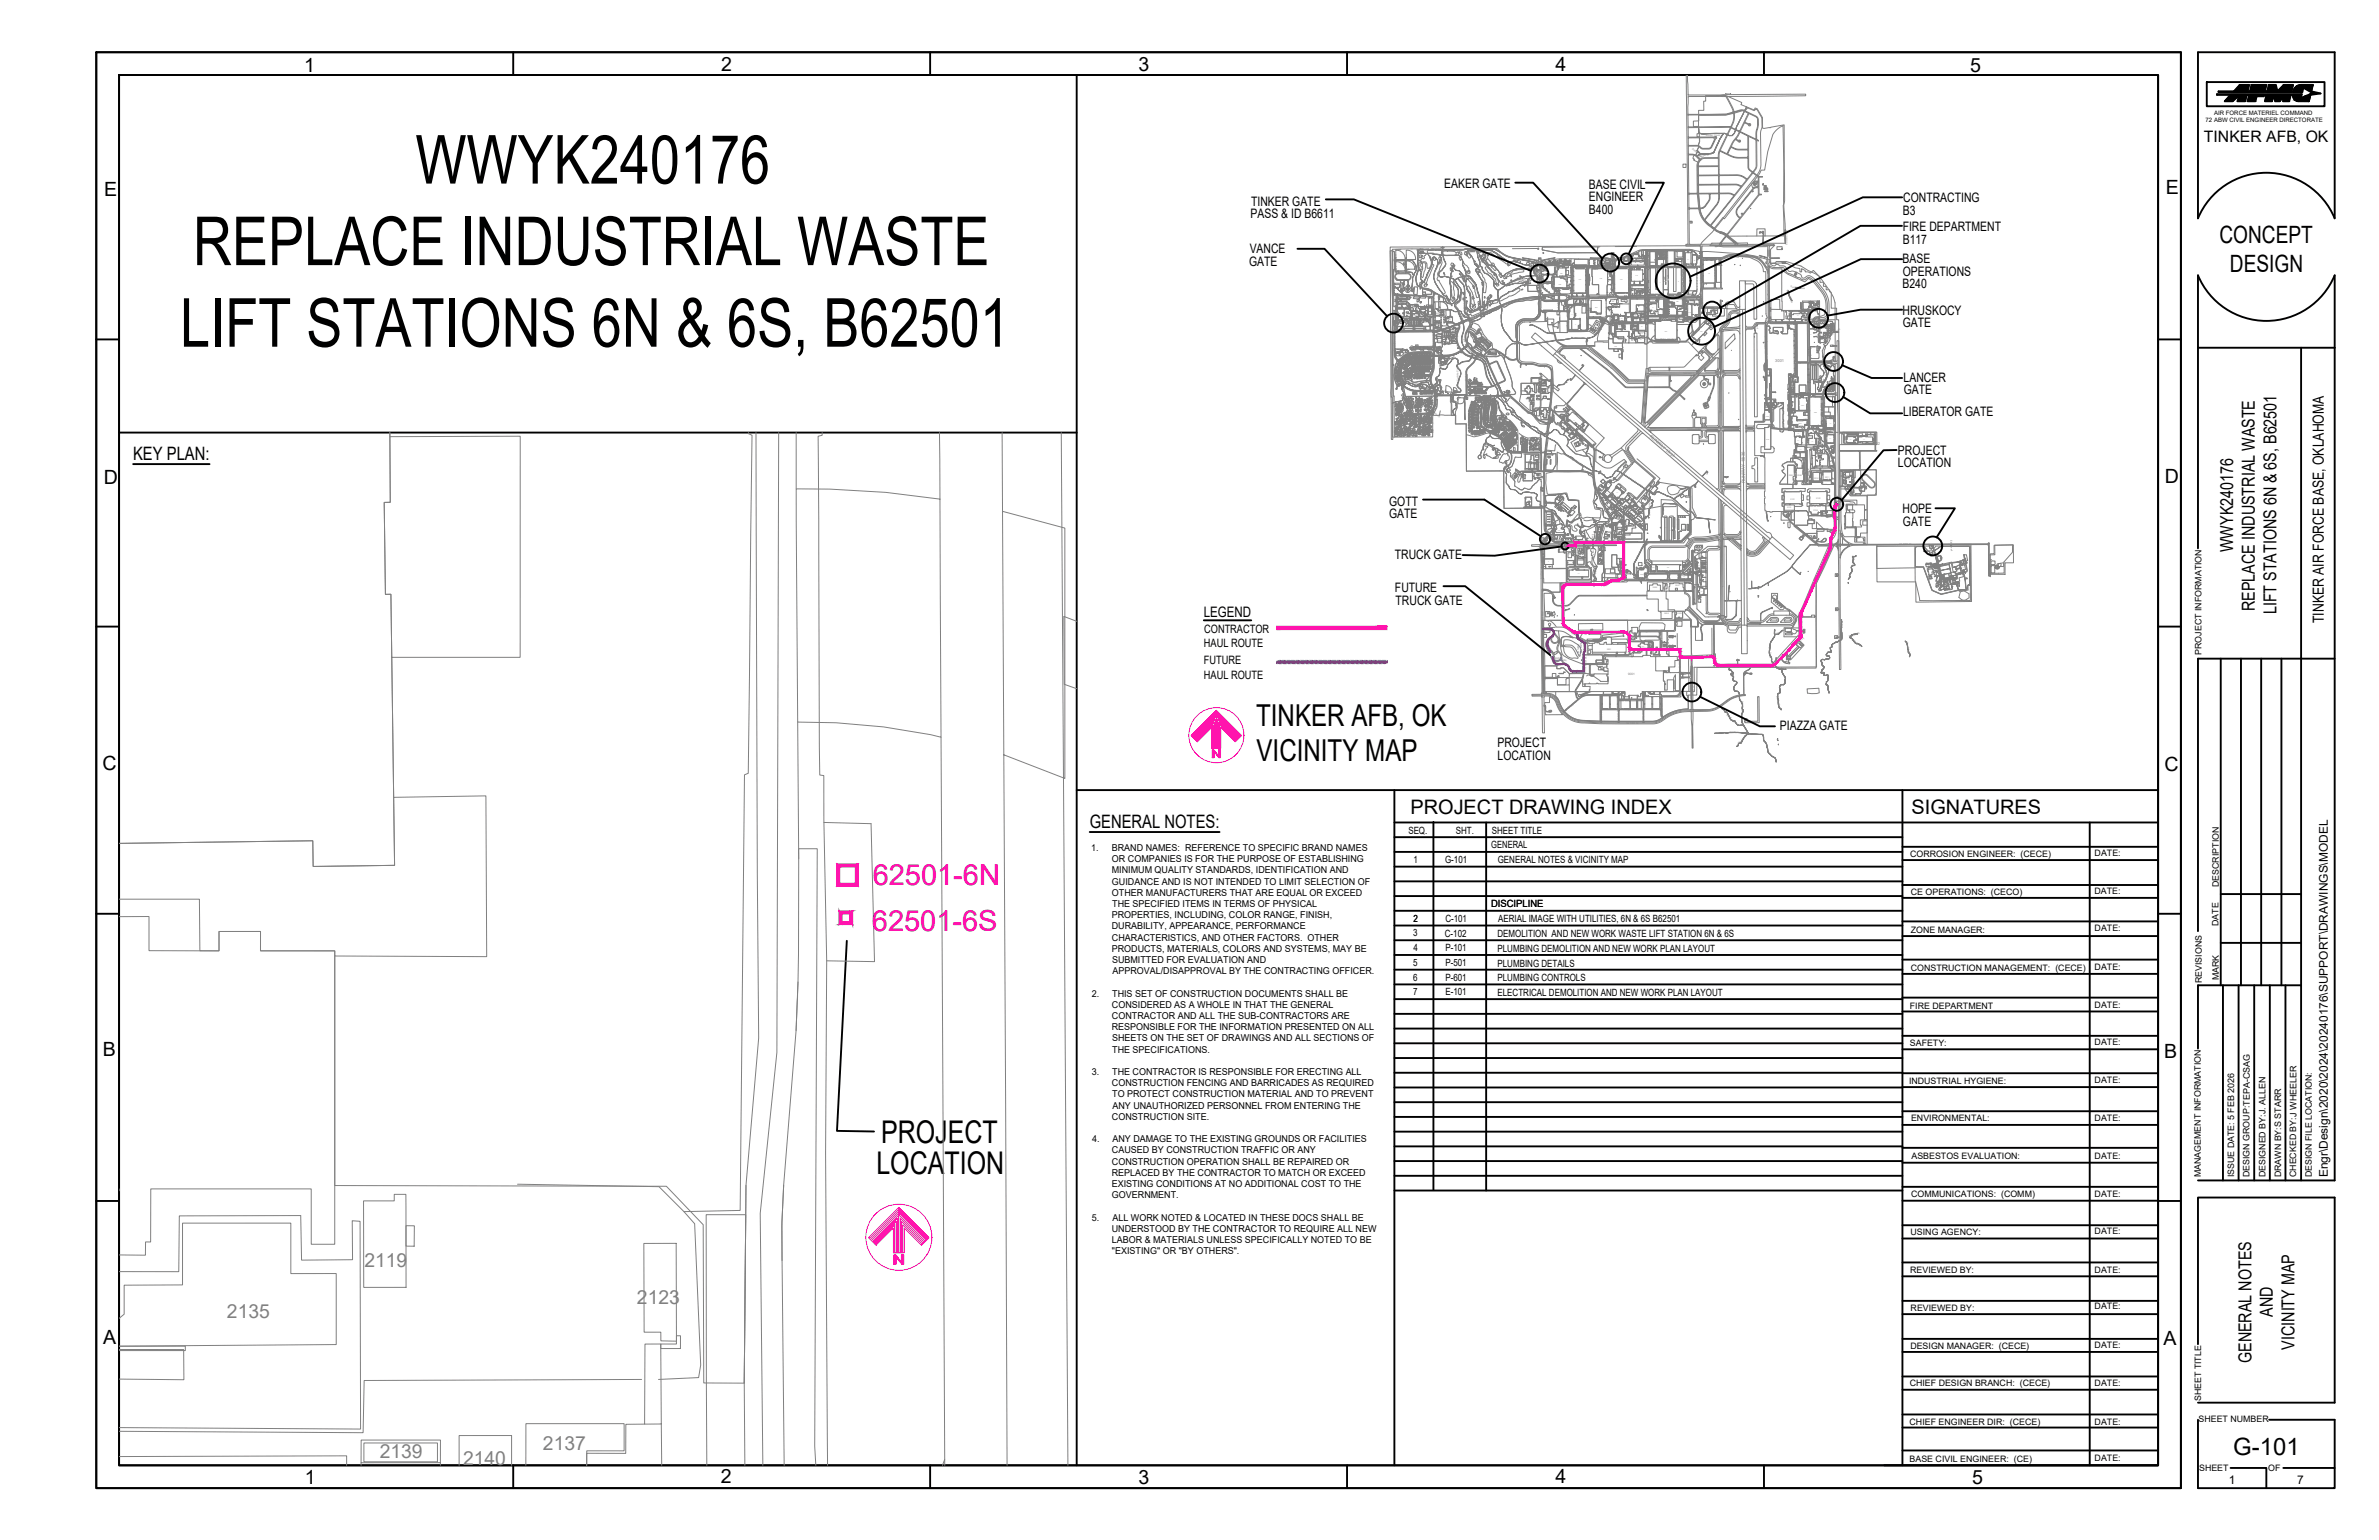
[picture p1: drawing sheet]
<svg xmlns="http://www.w3.org/2000/svg" width="864mm" height="559mm" viewBox="0 0 864 559" stroke-linecap="round" stroke-linejoin="round" font-family="sans-serif">
<defs><g id="words">
<g font-size="24.6">
<text x="150.8" y="66.6">WWYK240176</text>
<text x="70" y="96.2">REPLACE INDUSTRIAL WASTE</text>
<text x="65.3" y="125.8">LIFT STATIONS 6N &amp; 6S, B62501</text>
</g>
<g font-size="11.3">
<text x="319.8" y="414.7">PROJECT</text>
<text x="318.1" y="425.9">LOCATION</text>
</g>
<g font-size="11">
<text x="456" y="263.4">TINKER AFB, OK</text>
<text x="456.1" y="276">VICINITY MAP</text>
</g>
<g font-size="10.5" fill="#f00">
<text x="316.8" y="321">62501-6N</text>
<text x="316.5" y="337.8">62501-6S</text>
</g>
<g font-size="8.7">
<text x="805.7" y="88.2">CONCEPT</text>
<text x="809.5" y="98.7">DESIGN</text>
<text x="810.7" y="527.8">G-101</text>
</g>
<g font-size="7.2">
<text x="512" y="295.2">PROJECT DRAWING INDEX</text>
<text x="693.9" y="295.2">SIGNATURES</text>
</g>
<g font-size="7.1">
<text x="110.4" y="26.1">1</text>
<text x="261.8" y="25.7">2</text>
<text x="413.3" y="25.7">3</text>
<text x="564.7" y="25.7">4</text>
<text x="715.2" y="26">5</text>
<text x="37.8" y="71.2">E</text>
<text x="786.2" y="70.3">E</text>
<text x="37.7" y="175.5">D</text>
<text x="785.9" y="175.1">D</text>
<text x="37.2" y="279.3">C</text>
<text x="785.7" y="279.7">C</text>
<text x="37.3" y="383.3">B</text>
<text x="785.7" y="383.8">B</text>
<text x="37.4" y="487.8">A</text>
<text x="785.4" y="488">A</text>
<text x="110.6" y="538.3">1</text>
<text x="261.7" y="538.3">2</text>
<text x="413.3" y="538.6">3</text>
<text x="564.7" y="538.1">4</text>
<text x="715.9" y="538.5">5</text>
</g>
<g font-size="7" fill="#808080">
<text x="132.3" y="459.7">2119</text>
<text x="231.2" y="473.3">2123</text>
<text x="82.4" y="478.4">2135</text>
<text x="197.1" y="526.1">2137</text>
<text x="137.8" y="529.1">2139</text>
<text x="168.1" y="531.7">2140</text>
</g>
<g font-size="6.7">
<text x="48.3" y="167">KEY PLAN:</text>
<text x="395.6" y="300.5">GENERAL NOTES:</text>
</g>
<g font-size="6.5">
<text x="810.7" y="200.3" transform="rotate(-90 810.7 200.3)">WWYK240176</text>
<text x="818.5" y="221.7" transform="rotate(-90 818.5 221.7)">REPLACE INDUSTRIAL WASTE</text>
<text x="826.4" y="222.9" transform="rotate(-90 826.4 222.9)">LIFT STATIONS 6N &amp; 6S, B62501</text>
<text x="825" y="477.9" transform="rotate(-90 825 477.9)">AND</text>
<text x="832.9" y="489.7" transform="rotate(-90 832.9 489.7)">VICINITY MAP</text>
<text x="817.3" y="494.6" transform="rotate(-90 817.3 494.6)">GENERAL NOTES</text>
</g>
<text font-size="5.7" x="800.1" y="51.7">TINKER AFB, OK</text>
<text font-size="5.6" x="843.6" y="226.1" transform="rotate(-90 843.6 226.1)">TINKER AIR FORCE BASE, OKLAHOMA</text>
<text font-size="5.2" x="437" y="224">LEGEND</text>
<g font-size="4.7">
<text x="524.3" y="68.2">EAKER GATE</text>
<text x="576.8" y="68.4">BASE CIVIL</text>
<text x="454.2" y="74.6">TINKER GATE</text>
<text x="576.8" y="73.1">ENGINEER</text>
<text x="576.8" y="77.7">B400</text>
<text x="690.8" y="77.9">B3</text>
<text x="690.9" y="73.3">CONTRACTING</text>
<text x="454" y="79.3">PASS &amp; ID B6611</text>
<text x="690.7" y="83.8">FIRE DEPARTMENT</text>
<text x="690.7" y="88.4">B117</text>
<text x="453.7" y="91.9">VANCE</text>
<text x="690.7" y="95.3">BASE</text>
<text x="453.5" y="96.6">GATE</text>
<text x="690.7" y="100">OPERATIONS</text>
<text x="690.7" y="104.6">B240</text>
<text x="690.6" y="114.2">HRUSKOCY</text>
<text x="690.7" y="118.8">GATE</text>
<text x="691" y="138.5">LANCER</text>
<text x="691.1" y="143.1">GATE</text>
<text x="690.8" y="151.1">LIBERATOR GATE</text>
<text x="689" y="164.9">PROJECT</text>
<text x="689" y="169.6">LOCATION</text>
<text x="504.3" y="183.4">GOTT</text>
<text x="504.3" y="188.1">GATE</text>
<text x="690.7" y="186.1">HOPE</text>
<text x="690.8" y="190.7">GATE</text>
<text x="506.3" y="202.7">TRUCK GATE</text>
<text x="506.4" y="214.8">FUTURE</text>
<text x="506.6" y="219.4">TRUCK GATE</text>
<text x="646.1" y="265.1">PIAZZA GATE</text>
<text x="543.6" y="271.1">PROJECT</text>
<text x="543.6" y="275.8">LOCATION</text>
</g>
<g font-size="4.3">
<text x="845" y="427.2" transform="rotate(-90 845 427.2)">Engr\Design\2020\2024\20240176\SUPPORT\DRAWINGS\MODEL</text>
<text x="809.1" y="538.6">1</text>
<text x="834" y="538.6">7</text>
</g>
<g font-size="4.2">
<text x="437.1" y="229.5">CONTRACTOR</text>
<text x="437" y="234.8">HAUL ROUTE</text>
<text x="437" y="241.1">FUTURE</text>
<text x="437" y="246.4">HAUL ROUTE</text>
</g>
<g font-size="3.6">
<text x="511.2" y="302.5">SEQ.</text>
<text x="528.5" y="302.5">SHT.</text>
<text x="541.5" y="302.5">SHEET TITLE</text>
<text x="541.4" y="307.7">GENERAL</text>
<text x="513.1" y="313.1">1</text>
<text x="524.6" y="313.1">G-101</text>
<text x="543.7" y="313.3">GENERAL NOTES &amp; VICINITY MAP</text>
<text x="541.2" y="329.1">DISCIPLINE</text>
<text x="513.1" y="334.5">2</text>
<text x="524.7" y="334.5">C-101</text>
<text x="543.9" y="334.7">AERIAL IMAGE WITH UTILITIES, 6N &amp; 6S B62501</text>
<text x="513" y="339.8">3</text>
<text x="524.5" y="339.8">C-102</text>
<text x="543.6" y="340">DEMOLITION AND NEW WORK WASTE LIFT STATION 6N &amp; 6S</text>
<text x="513.1" y="345.1">4</text>
<text x="524.7" y="345.2">P-101</text>
<text x="543.6" y="345.4">PLUMBING DEMOLITION AND NEW WORK PLAN LAYOUT</text>
<text x="513" y="350.5">5</text>
<text x="524.7" y="350.5">P-501</text>
<text x="543.6" y="350.7">PLUMBING DETAILS</text>
<text x="513" y="355.8">6</text>
<text x="524.7" y="355.8">P-601</text>
<text x="543.6" y="356">PLUMBING CONTROLS</text>
<text x="513" y="361.2">7</text>
<text x="524.7" y="361.2">E-101</text>
<text x="543.6" y="361.4">ELECTRICAL DEMOLITION AND NEW WORK PLAN LAYOUT</text>
</g>
<g font-size="3.4">
<text x="396.1" y="308.8">1.</text>
<text x="403.6" y="308.8">BRAND NAMES: REFERENCE TO SPECIFIC BRAND NAMES</text>
<text x="403.6" y="316.9">MINIMUM QUALITY STANDARDS, IDENTIFICATION AND</text>
<text x="403.7" y="312.8">OR COMPANIES IS FOR THE PURPOSE OF ESTABLISHING</text>
<text x="403.6" y="321">GUIDANCE AND IS NOT INTENDED TO LIMIT SELECTION OF</text>
<text x="403.7" y="325">OTHER MANUFACTURERS THAT ARE EQUAL OR EXCEED</text>
<text x="403.7" y="329.1">THE SPECIFIED ITEMS IN TERMS OF PHYSICAL</text>
<text x="403.6" y="333.2">PROPERTIES, INCLUDING, COLOR RANGE, FINISH,</text>
<text x="403.6" y="337.3">DURABILITY, APPEARANCE, PERFORMANCE</text>
<text x="403.7" y="341.3">CHARACTERISTICS, AND OTHER FACTORS. OTHER</text>
<text x="403.6" y="345.4">PRODUCTS, MATERIALS, COLORS AND SYSTEMS, MAY BE</text>
<text x="403.7" y="349.5">SUBMITTED FOR EVALUATION AND</text>
<text x="403.8" y="353.5">APPROVAL/DISAPPROVAL BY THE CONTRACTING OFFICER.</text>
<text x="396.4" y="361.6">2.</text>
<text x="403.7" y="365.7">CONSIDERED AS A WHOLE IN THAT THE GENERAL</text>
<text x="403.7" y="361.6">THIS SET OF CONSTRUCTION DOCUMENTS SHALL BE</text>
<text x="403.7" y="369.8">CONTRACTOR AND ALL THE SUB-CONTRACTORS ARE</text>
<text x="403.6" y="373.8">RESPONSIBLE FOR THE INFORMATION PRESENTED ON ALL</text>
<text x="403.7" y="377.9">SHEETS ON THE SET OF DRAWINGS AND ALL SECTIONS OF</text>
<text x="403.7" y="382">THE SPECIFICATIONS.</text>
<text x="396.3" y="390.1">3.</text>
<text x="403.7" y="394.1">CONSTRUCTION FENCING AND BARRICADES AS REQUIRED</text>
<text x="403.7" y="390.1">THE CONTRACTOR IS RESPONSIBLE FOR ERECTING ALL</text>
<text x="403.7" y="398.2">TO PROTECT CONSTRUCTION MATERIAL AND TO PREVENT</text>
<text x="403.7" y="406.4">CONSTRUCTION SITE.</text>
<text x="403.8" y="402.3">ANY UNAUTHORIZED PERSONNEL FROM ENTERING THE</text>
<text x="396.4" y="414.5">4.</text>
<text x="403.7" y="418.5">CAUSED BY CONSTRUCTION TRAFFIC OR ANY</text>
<text x="403.8" y="414.5">ANY DAMAGE TO THE EXISTING GROUNDS OR FACILITIES</text>
<text x="403.7" y="422.6">CONSTRUCTION OPERATION SHALL BE REPAIRED OR</text>
<text x="403.6" y="426.7">REPLACED BY THE CONTRACTOR TO MATCH OR EXCEED</text>
<text x="403.6" y="430.7">EXISTING CONDITIONS AT NO ADDITIONAL COST TO THE</text>
<text x="403.6" y="434.8">GOVERNMENT.</text>
<text x="396.3" y="442.9">5.</text>
<text x="403.8" y="442.9">ALL WORK NOTED &amp; LOCATED IN THESE DOCS SHALL BE</text>
<text x="403.6" y="447">UNDERSTOOD BY THE CONTRACTOR TO REQUIRE ALL NEW</text>
<text x="403.6" y="451">LABOR &amp; MATERIALS UNLESS SPECIFICALLY NOTED TO BE</text>
<text x="403.7" y="455.1">&quot;EXISTING&quot; OR &quot;BY OTHERS&quot;.</text>
</g>
<g font-size="3.2">
<text x="799.2" y="237.6" transform="rotate(-90 799.2 237.6)">PROJECT INFORMATION</text>
<text x="693.4" y="310.8">CORROSION ENGINEER: (CECE)</text>
<text x="760.4" y="310.8">DATE:</text>
<text x="805.4" y="321.9" transform="rotate(-90 805.4 321.9)">DESCRIPTION</text>
<text x="693.7" y="324.8">CE OPERATIONS: (CECO)</text>
<text x="760.3" y="324.5">DATE:</text>
<text x="693.7" y="338.6">ZONE MANAGER:</text>
<text x="760.4" y="338">DATE:</text>
<text x="805.4" y="336" transform="rotate(-90 805.4 336)">DATE</text>
<text x="693.7" y="352.4">CONSTRUCTION MANAGEMENT: (CECE)</text>
<text x="760.4" y="352">DATE:</text>
<text x="799.2" y="356.8" transform="rotate(-90 799.2 356.8)">REVISIONS</text>
<text x="805.4" y="355.7" transform="rotate(-90 805.4 355.7)">MARK</text>
<text x="760.4" y="365.8">DATE:</text>
<text x="693.3" y="366.2">FIRE DEPARTMENT</text>
<text x="693.3" y="379.6">SAFETY:</text>
<text x="760.4" y="379.2">DATE:</text>
<text x="693" y="393.2">INDUSTRIAL HYGIENE:</text>
<text x="760.4" y="393">DATE:</text>
<text x="693.7" y="406.9">ENVIRONMENTAL:</text>
<text x="760.4" y="406.7">DATE:</text>
<text x="693.9" y="420.7">ASBESTOS EVALUATION:</text>
<text x="760.4" y="420.4">DATE:</text>
<text x="799" y="427.2" transform="rotate(-90 799 427.2)">MANAGEMENT INFORMATION</text>
<text x="811" y="427.2" transform="rotate(-90 811 427.2)">ISSUE DATE: 5 FEB 2026</text>
<text x="816.6" y="427.2" transform="rotate(-90 816.6 427.2)">DESIGN GROUP:TEPA-CSAG</text>
<text x="822.3" y="427.2" transform="rotate(-90 822.3 427.2)">DESIGNED BY:J. ALLEN</text>
<text x="828" y="427.2" transform="rotate(-90 828 427.2)">DRAWN BY:S STARR</text>
<text x="833.6" y="427.2" transform="rotate(-90 833.6 427.2)">CHECKED BY:J WHEELER</text>
<text x="839.2" y="427.2" transform="rotate(-90 839.2 427.2)">DESIGN FILE LOCATION:</text>
<text x="693.8" y="434.4">COMMUNICATIONS: (COMM)</text>
<text x="760.4" y="434.2">DATE:</text>
<text x="693.6" y="448.2">USING AGENCY:</text>
<text x="760.4" y="447.9">DATE:</text>
<text x="693.4" y="461.8">REVIEWED BY:</text>
<text x="760.4" y="461.9">DATE:</text>
<text x="693.6" y="475.6">REVIEWED BY:</text>
<text x="760.4" y="475.2">DATE:</text>
<text x="693.5" y="489.5">DESIGN MANAGER: (CECE)</text>
<text x="760.4" y="489.2">DATE:</text>
<text x="693.2" y="503">CHIEF DESIGN BRANCH: (CECE)</text>
<text x="760.4" y="502.9">DATE:</text>
<text x="799.1" y="508.5" transform="rotate(-90 799.1 508.5)">SHEET TITLE</text>
<text x="693.2" y="517">CHIEF ENGINEER DIR: (CECE)</text>
<text x="760.4" y="517">DATE:</text>
<text x="798.1" y="516.1">SHEET NUMBER</text>
<text x="693.2" y="530.3">BASE CIVIL ENGINEER: (CE)</text>
<text x="760.4" y="530">DATE:</text>
<text x="798.3" y="533.7">SHEET</text>
<text x="823.4" y="533.9">OF</text>
</g>
<g font-size="2.2">
<text x="803.8" y="41.6">AIR FORCE MATERIEL COMMAND</text>
<text x="800.7" y="44.2">72 ABW CIVIL ENGINEER DIRECTORATE</text>
</g>
<g font-size="1.6" fill="#808080">
<text x="598.8" y="158.6" transform="rotate(41 598.8 158.6)">RUNWAY 13/31</text>
<text x="633.5" y="175.3" transform="rotate(-90 633.5 175.3)">RUNWAY 18/36</text>
</g>
<g font-size="1.4" fill="#808080">
<text x="644.4" y="131.2">3001</text>
<text x="678.5" y="161.5">53902</text>
</g>
<g font-size="1.1" fill="#808080">
<text x="601.7" y="95.2" transform="rotate(-90 601.7 95.2)">&quot;D&quot; Drive</text>
<text x="602.2" y="94.3">6th St.</text>
<text x="604.6" y="91.1">7th St.</text>
<text x="605.4" y="95.7" transform="rotate(-89 605.4 95.7)">&quot;C&quot; Ave.</text>
<text x="608.3" y="94.3">6th St.</text>
<text x="633.9" y="93.1" transform="rotate(12 633.9 93.1)">Perimeter Rd.</text>
<text x="576.4" y="97.1">5th Ave.</text>
<text x="599.7" y="97.1">5th Ave</text>
<text x="506.1" y="103.8" transform="rotate(-89 506.1 103.8)">Ball Park Rd.</text>
<text x="511" y="107.4" transform="rotate(3 511 107.4)">34th St.</text>
<text x="559.3" y="106.3" transform="rotate(-91 559.3 106.3)">Air Depot</text>
<text x="570.9" y="104" transform="rotate(-90 570.9 104)">&quot;L&quot; Ave.</text>
<text x="576.7" y="104.1" transform="rotate(-90 576.7 104.1)">&quot;H&quot; Ave.</text>
<text x="585.8" y="104.1" transform="rotate(-90 585.8 104.1)">&quot;F&quot; Ave.</text>
<text x="592" y="102" transform="rotate(-90 592 102)">&quot;E&quot;Ave</text>
<text x="592.7" y="103.8">3rd Ave.</text>
<text x="611.7" y="103.4" transform="rotate(-90 611.7 103.4)">&quot;B&quot; Ave.</text>
<text x="617.9" y="103" transform="rotate(-90 617.9 103)">&quot;A&quot; Ave.</text>
<text x="514.3" y="113.4" transform="rotate(17 514.3 113.4)">Dormitory Rd.</text>
<text x="531.9" y="112.2" transform="rotate(-90 531.9 112.2)">Picnic Rd.</text>
<text x="539.5" y="113.8" transform="rotate(-23 539.5 113.8)">Arnold St.</text>
<text x="562.6" y="113.1">1st St.</text>
<text x="566.1" y="111.6" transform="rotate(-89 566.1 111.6)">&quot;M&quot; Ave</text>
<text x="571.7" y="110.8" transform="rotate(-1 571.7 110.8)">1st St.</text>
<text x="588.1" y="108.1">Arnold St.</text>
<text x="642.4" y="109.8" transform="rotate(-90 642.4 109.8)">Industrial Blvd.</text>
<text x="507.3" y="114.7" transform="rotate(-90 507.3 114.7)">Dormitory Rd.</text>
<text x="529.6" y="119.8" transform="rotate(-69 529.6 119.8)">e</text>
<text x="529.9" y="119.1" transform="rotate(-66 529.9 119.1)">.</text>
<text x="569.6" y="117.3" transform="rotate(-90 569.6 117.3)">South St.</text>
<text x="586.1" y="117.4">Sentry Rd.</text>
<text x="604" y="115.1">1st St.</text>
<text x="612.8" y="116">1st St.</text>
<text x="648.3" y="117.4">Entrance Road &quot;C&quot;</text>
<text x="529.1" y="122.9" transform="rotate(-90 529.1 122.9)">n</text>
<text x="529.1" y="122.4" transform="rotate(-88 529.1 122.4)">g</text>
<text x="529.1" y="123.3" transform="rotate(-92 529.1 123.3)">i</text>
<text x="529.1" y="121.8" transform="rotate(-83 529.1 121.8)">s</text>
<text x="529.2" y="123.8" transform="rotate(-98 529.2 123.8)">l</text>
<text x="529.3" y="120.9" transform="rotate(-77 529.3 120.9)">A</text>
<text x="529.4" y="124.6" transform="rotate(-101 529.4 124.6)">w</text>
<text x="529.4" y="120.3" transform="rotate(-73 529.4 120.3)">v</text>
<text x="529.5" y="125" transform="rotate(-105 529.5 125)">a</text>
<text x="529.6" y="125.5" transform="rotate(-109 529.6 125.5)">R</text>
<text x="531.8" y="122.6" transform="rotate(-97 531.8 122.6)">.</text>
<text x="531.9" y="123.2" transform="rotate(-100 531.9 123.2)">e</text>
<text x="532" y="123.7" transform="rotate(-104 532 123.7)">v</text>
<text x="532.2" y="124.2" transform="rotate(-107 532.2 124.2)">A</text>
<text x="532.5" y="124.9" transform="rotate(-115 532.5 124.9)">l</text>
<text x="532.7" y="125.3" transform="rotate(-118 532.7 125.3)">l</text>
<text x="533" y="125.8" transform="rotate(-122 533 125.8)">e</text>
<text x="506.6" y="127.2" transform="rotate(-91 506.6 127.2)">Doolittle Ave.</text>
<text x="520.7" y="126.7" transform="rotate(-90 520.7 126.7)">McNarney Ave.</text>
<text x="533.3" y="126.2" transform="rotate(-125 533.3 126.2)">h</text>
<text x="533.6" y="126.5" transform="rotate(-129 533.6 126.5)">c</text>
<text x="533.8" y="126.9" transform="rotate(-133 533.8 126.9)">t</text>
<text x="534.1" y="127.1" transform="rotate(-135 534.1 127.1)">i</text>
<text x="534.7" y="127.7" transform="rotate(-139 534.7 127.7)">M</text>
<text x="542.6" y="126.9" transform="rotate(34 542.6 126.9)">Vandenberg Dr.</text>
<text x="641.4" y="128.4" transform="rotate(-90 641.4 128.4)">West Dr.</text>
<text x="652.4" y="129.2" transform="rotate(-90 652.4 129.2)">Staff Dr.</text>
<text x="656.9" y="129" transform="rotate(-90 656.9 129)">East Dr.</text>
<text x="657.7" y="131.8">Bradley Dr.</text>
<text x="513.1" y="136.4" transform="rotate(1 513.1 136.4)">Doolittle Ave</text>
<text x="543.4" y="137.9" transform="rotate(-115 543.4 137.9)">Mitchell Ave.</text>
<text x="546" y="136" transform="rotate(-115 546 136)">Wolfe Dr.</text>
<text x="509.6" y="138.3" transform="rotate(-58 509.6 138.3)">Airey Cir.</text>
<text x="510.7" y="141.5" transform="rotate(8 510.7 141.5)">Twining Dr.</text>
<text x="532.6" y="138.3" transform="rotate(-90 532.6 138.3)">Cook Ave.</text>
<text x="533.4" y="140.5" transform="rotate(1 533.4 140.5)">Spaatz Dr.</text>
<text x="534" y="139.2" transform="rotate(-1 534 139.2)">Spaatz Ct.</text>
<text x="534.5" y="142.1" transform="rotate(-1 534.5 142.1)">Chidlaw Ct.</text>
<text x="657.3" y="143.3" transform="rotate(-1 657.3 143.3)">Entrance Road &quot;A&quot;</text>
<text x="512.1" y="149.4" transform="rotate(-90 512.1 149.4)">Franklin</text>
<text x="515" y="149.8" transform="rotate(-84 515 149.8)">Lawrence</text>
<text x="518.5" y="149.1" transform="rotate(-79 518.5 149.1)">McNickle</text>
<text x="519.5" y="149.4" transform="rotate(33 519.5 149.4)">Smith Ct.</text>
<text x="552.2" y="148" transform="rotate(30 552.2 148)">Reserve Rd</text>
<text x="563" y="149" transform="rotate(-84 563 149)">Air Depot</text>
<text x="509.7" y="154.3" transform="rotate(-75 509.7 154.3)">Mundell</text>
<text x="513.8" y="154.1" transform="rotate(-85 513.8 154.1)">Miller Dr.</text>
<text x="515.3" y="155.2" transform="rotate(-76 515.3 155.2)">Jones</text>
<text x="516.2" y="152.8" transform="rotate(14 516.2 152.8)">Holden Dr.</text>
<text x="534.5" y="151.2" transform="rotate(-84 534.5 151.2)">Brown Dr.</text>
<text x="536.9" y="152.1" transform="rotate(-87 536.9 152.1)">James Dr.</text>
<text x="542.5" y="152.9" transform="rotate(-89 542.5 152.9)">Weyland Loop</text>
<text x="546.2" y="152.8" transform="rotate(-106 546.2 152.8)">Raven Ct.</text>
<text x="657.3" y="155.8" transform="rotate(7 657.3 155.8)">Turbine Dr.</text>
<text x="662.2" y="152.3" transform="rotate(-91 662.2 152.3)">Warehouse Rd.</text>
<text x="515" y="156.7" transform="rotate(1 515 156.7)">Nabors Dr.</text>
<text x="545.2" y="158.3" transform="rotate(-53 545.2 158.3)">Raptor Ct.</text>
<text x="546.7" y="159.8" transform="rotate(-38 546.7 159.8)">Falcon Dr.</text>
<text x="650.7" y="156.3">Turbine Dr.</text>
<text x="547.2" y="164.2" transform="rotate(1 547.2 164.2)">Mitchell Ave</text>
<text x="547.5" y="162.4" transform="rotate(-43 547.5 162.4)">Blackbird Dr.</text>
<text x="553.7" y="165" transform="rotate(-91 553.7 165)">Night Hawk Ct.</text>
<text x="559.7" y="168" transform="rotate(-91 559.7 168)">Old Air Depot</text>
<text x="553.3" y="171.4" transform="rotate(-1 553.3 171.4)">Vanaman Rd.</text>
<text x="566.3" y="171.1">Vanaman Rd.</text>
<text x="560.8" y="180.1" transform="rotate(-91 560.8 180.1)">Air Depot</text>
<text x="561.1" y="182.5" transform="rotate(9 561.1 182.5)">Codding Rd.</text>
<text x="581.5" y="182.1" transform="rotate(64 581.5 182.1)">Rapcon Rd.</text>
<text x="586" y="183.6" transform="rotate(41 586 183.6)">Reserve Rd.</text>
<text x="597.2" y="191.5" transform="rotate(-92 597.2 191.5)">Pond Rd.</text>
<text x="614" y="188.5" transform="rotate(-91 614 188.5)">Tower Rd.</text>
<text x="586" y="197.1">Patrol Rd.</text>
<text x="689.6" y="197.9">SE 59th St.</text>
<text x="559.4" y="198.2" transform="rotate(-53 559.4 198.2)">Air Depot</text>
<text x="703.7" y="203.6" transform="rotate(-110 703.7 203.6)">Hilltop Rd.</text>
<text x="589.7" y="204.6" transform="rotate(-90 589.7 204.6)">Hercules Rd.</text>
<text x="560" y="210" transform="rotate(-90 560 210)">Air Depot</text>
<text x="572.7" y="212.3">Mercury Rd.</text>
<text x="598.2" y="210.9">Mercury Rd.</text>
<text x="615" y="210" transform="rotate(-91 615 210)">Alert Rd.</text>
<text x="659.5" y="210.4" transform="rotate(-66 659.5 210.4)">Munitions Rd.</text>
<text x="567.6" y="222" transform="rotate(-91 567.6 222)">Railyard Rd.</text>
<text x="560.3" y="228" transform="rotate(-91 560.3 228)">Air Depot Blvd</text>
<text x="575.8" y="229.6">Globemaster Dr.</text>
<text x="592.8" y="233">Central Plant Dr.</text>
<text x="596.5" y="229.2">Pegasus Dr.</text>
<text x="591.8" y="236.5" transform="rotate(-90 591.8 236.5)">Powerhouse Dr.</text>
<text x="594.7" y="235.9">Extender Dr.</text>
<text x="603.4" y="235.2" transform="rotate(-90 603.4 235.2)">Propulsion Dr.</text>
<text x="614.3" y="238.9" transform="rotate(-4 614.3 238.9)">Munitions Rd. Ext.</text>
<text x="575.8" y="244.5" transform="rotate(-90 575.8 244.5)">Tail Feather Dr.</text>
<text x="591" y="245">9001</text>
<text x="610.1" y="242.6" transform="rotate(-90 610.1 242.6)">Commodity Dr.</text>
<text x="560.8" y="246.2">Starlifter Dr.</text>
<text x="580.7" y="252.5">Joint STARS Dr.</text>
<text x="588.2" y="257.7">Stratofortress Dr.</text>
<text x="567.6" y="258.7" transform="rotate(-40 567.6 258.7)">Thunderbolt Dr.</text>
<text x="581.6" y="262" transform="rotate(-90 581.6 262)">Corsair Dr.</text>
<text x="587.8" y="262.4" transform="rotate(-90 587.8 262.4)">Phantom Dr.</text>
<text x="590.5" y="262.7">SE 74th St</text>
<text x="596.9" y="262.3" transform="rotate(-90 596.9 262.3)">Skymaster Dr.</text>
<text x="603.5" y="260.3" transform="rotate(-90 603.5 260.3)">Intruder Dr.</text>
</g>
<g font-size=".9" fill="#808080">
<text x="614.2" y="53.9" transform="rotate(45 614.2 53.9)">Soldier Creek</text>
<text x="619.3" y="49.4" transform="rotate(-1 619.3 49.4)">Soldier Creek</text>
<text x="616.9" y="57.1" transform="rotate(-13 616.9 57.1)">Soldier Creek</text>
<text x="648.9" y="88.8" transform="rotate(-91 648.9 88.8)">Soldier Creek</text>
<text x="547.2" y="103.3" transform="rotate(-27 547.2 103.3)">Kuhlman Creek</text>
<text x="648.5" y="105.1" transform="rotate(69 648.5 105.1)">Soldier Creek</text>
<text x="650" y="104.2" transform="rotate(8 650 104.2)">Soldier Creek</text>
<text x="528.7" y="112.2" transform="rotate(68 528.7 112.2)">Crutcho Creek</text>
<text x="559.8" y="124.5" transform="rotate(-8 559.8 124.5)">Kuhlman Creek</text>
<text x="580.3" y="120.7" transform="rotate(-58 580.3 120.7)">Kuhlman Creek</text>
<text x="663.6" y="122.4" transform="rotate(-31 663.6 122.4)">Soldier Creek</text>
<text x="662.2" y="131.3" transform="rotate(83 662.2 131.3)">Soldier Creek</text>
<text x="510.2" y="139.3" transform="rotate(2 510.2 139.3)">West Crutcho Creek</text>
<text x="529.6" y="140.5" transform="rotate(-92 529.6 140.5)">West Crutcho Creek</text>
<text x="660.7" y="142.3" transform="rotate(-71 660.7 142.3)">Soldier Creek</text>
<text x="570.1" y="166.3" transform="rotate(32 570.1 166.3)">East Crutcho Creek</text>
<text x="590" y="172.8" transform="rotate(33 590 172.8)">East Crutcho Creek</text>
<text x="607.6" y="181.3" transform="rotate(-36 607.6 181.3)">East Crutcho Creek</text>
<text x="599" y="187.3" transform="rotate(-89 599 187.3)">East Crutcho Creek</text>
<text x="577.9" y="193.8" transform="rotate(88 577.9 193.8)">East Crutcho Creek</text>
<text x="708" y="195.9" transform="rotate(87 708 195.9)">Elm Creek</text>
<text x="593.7" y="204.2" transform="rotate(-62 593.7 204.2)">East Crutcho Creek</text>
<text x="578.7" y="212.7" transform="rotate(-81 578.7 212.7)">East Crutcho Creek</text>
<text x="644.9" y="230.3" transform="rotate(-27 644.9 230.3)">Elm Creek</text>
<text x="668.7" y="230.5" transform="rotate(-90 668.7 230.5)">Elm Creek</text>
<text x="671.4" y="231.2" transform="rotate(-21 671.4 231.2)">Elm Creek</text>
<text x="672.2" y="232.2" transform="rotate(37 672.2 232.2)">Elm Creek</text>
<text x="691.9" y="233.1" transform="rotate(75 691.9 233.1)">Elm Creek</text>
<text x="642.2" y="234.7" transform="rotate(85 642.2 234.7)">Elm Creek</text>
<text x="632.2" y="254.4" transform="rotate(88 632.2 254.4)">Elm Creek</text>
<text x="644.8" y="252.5" transform="rotate(77 644.8 252.5)">Elm Creek</text>
<text x="626.8" y="259.4" transform="rotate(46 626.8 259.4)">Elm Creek</text>
<text x="626.2" y="266.2" transform="rotate(-2 626.2 266.2)">Elm Creek</text>
<text x="631.3" y="270.1" transform="rotate(-47 631.3 270.1)">Elm Creek</text>
</g>
<g font-size=".8" fill="#808080">
<text x="626.3" y="119.8" transform="rotate(-5 626.3 119.8)">TAXIWAY A</text>
<text x="634" y="119.3" transform="rotate(-1 634 119.3)">TAXIWAY A</text>
<text x="579.4" y="128.2" transform="rotate(38 579.4 128.2)">TAXIWAY M</text>
<text x="618.1" y="126.4" transform="rotate(45 618.1 126.4)">TAXIWAY J</text>
<text x="611" y="135.7">TAXIWAY B</text>
<text x="608.9" y="143.3" transform="rotate(-45 608.9 143.3)">TAXIWAY H</text>
<text x="597.3" y="146.3" transform="rotate(-86 597.3 146.3)">TAXIWAY K</text>
<text x="625" y="149.8" transform="rotate(-90 625 149.8)">TAXIWAY G</text>
<text x="612.6" y="155.9">TAXIWAY C</text>
<text x="633.5" y="155.8">TAXIWAY C</text>
<text x="591.7" y="160.7" transform="rotate(-45 591.7 160.7)">TAXIWAY H</text>
<text x="626.2" y="176.7">TAXIWAY D</text>
<text x="635.3" y="176.7">TAXIWAY D</text>
<text x="617.8" y="196" transform="rotate(-6 617.8 196)">TAXIWAY E</text>
<text x="626.5" y="195.1" transform="rotate(-1 626.5 195.1)">TAXIWAY E</text>
<text x="628.4" y="195.7" transform="rotate(41 628.4 195.7)">TAXIWAY EE</text>
<text x="638.2" y="200.2" transform="rotate(-48 638.2 200.2)">TAXIWAY EE</text>
<text x="625.2" y="204.7" transform="rotate(-90 625.2 204.7)">TAXIWAY G</text>
<text x="619.2" y="226">TAXIWAY F</text>
<text x="627.3" y="226.8">TAXIWAY F</text>
<text x="635.3" y="226.6">TAXIWAY F</text>
</g>
<g font-size=".7" fill="#808080">
<text x="521.2" y="114">6004</text>
<text x="525.3" y="116.3">6001</text>
<text x="526.6" y="120.2">5701</text>
<text x="649.3" y="172.8">2283</text>
<text x="652.5" y="172.9">2280</text>
<text x="658.5" y="173.6">2210</text>
<text x="662.5" y="173.3">2211</text>
<text x="648.7" y="184.5">2115</text>
<text x="658.3" y="185.5">2136</text>
<text x="659.3" y="181.2">2122</text>
<text x="600.1" y="213.2">9505</text>
<text x="608.2" y="212.6">9501</text>
<text x="604.2" y="222.9">9504</text>
<text x="609" y="222.9">9502</text>
<text x="583.4" y="235.9">9201</text>
</g>
<g font-size=".7" fill="#00f">
<text x="564.7" y="239.1">(FUTURE</text>
<text x="573.3" y="237" transform="rotate(-90 573.3 237)">(FUTURE</text>
<text x="574.2" y="237" transform="rotate(-90 574.2 237)">HAUL ROUTE)</text>
<text x="564.7" y="240">HAUL ROUTE)</text>
</g>
<text font-size=".6" fill="#808080" x="513.2" y="114.7">5905</text>
<g font-size=".5" fill="#808080">
<text x="614.8" y="94.9">16</text>
<text x="566.4" y="99.5">690</text>
<text x="580.8" y="101.3">506</text>
<text x="588.2" y="101.5">416</text>
<text x="565.9" y="103.3">685</text>
<text x="613.6" y="102.1">10</text>
<text x="508.6" y="108.2">5931</text>
<text x="508.6" y="110">5930</text>
<text x="579.1" y="111.7">469</text>
<text x="585.2" y="109.5">462</text>
<text x="589.4" y="109.2">461</text>
<text x="608.6" y="109.6">200</text>
<text x="613" y="113.5">214</text>
<text x="586.1" y="125.8">260</text>
<text x="604.4" y="120.5">230</text>
<text x="617.2" y="120.3">240</text>
<text x="653.9" y="147.3">3221</text>
<text x="658.5" y="149.9">3705</text>
<text x="641" y="151.4">3105</text>
<text x="652.8" y="153.7">3220</text>
<text x="641.1" y="159.7">3102</text>
<text x="595.6" y="208.6">830</text>
</g>
<g font-size=".4" fill="#808080">
<text x="507.3" y="103.1">5942</text>
<text x="510.7" y="105.9">5929</text>
<text x="516.4" y="106.5">5935</text>
<text x="586.3" y="115.5">280</text>
<text x="587.7" y="118.8">255</text>
<text x="588.4" y="115.8">282</text>
<text x="589.9" y="116.5">288</text>
<text x="590.8" y="114.9">216</text>
<text x="593.2" y="119">283</text>
<text x="593.4" y="114.6">215</text>
<text x="593.8" y="116.3">284</text>
<text x="595.9" y="115.3">285</text>
<text x="596.1" y="116.3">202</text>
<text x="522.1" y="123.7">5703</text>
<text x="525" y="124">5702</text>
<text x="527.3" y="123.2">5715</text>
<text x="591.6" y="122.7">268</text>
<text x="592.2" y="121.6">221</text>
<text x="595.3" y="123.5">289</text>
<text x="595.9" y="121.1">220</text>
<text x="670.8" y="174.3">8400</text>
<text x="565.6" y="192.6">1094</text>
<text x="599.9" y="206.1">824</text>
<text x="611" y="209.5">825</text>
<text x="604.1" y="213.4">9503</text>
<text x="617.4" y="214.8">976</text>
<text x="562.7" y="237.4">9004</text>
<text x="596" y="234.6">9301</text>
</g>
<g font-size=".3" fill="#808080">
<text x="506.1" y="94.5">35916</text>
<text x="509.9" y="94.5">35921</text>
<text x="514.2" y="90.8">6624</text>
<text x="581.4" y="95.2">591</text>
<text x="590.1" y="94.1">400</text>
<text x="594.5" y="94.3">414</text>
<text x="509.1" y="101.9">35913</text>
<text x="581.5" y="97.3">504</text>
<text x="603.2" y="96.1">23</text>
<text x="540.4" y="107.8">6642</text>
<text x="510.6" y="113.5">5897</text>
<text x="514.4" y="109.2">5922</text>
<text x="537.7" y="112.1">6601</text>
<text x="599.8" y="109.2">229</text>
<text x="609.8" y="111.7">210</text>
<text x="614.2" y="109.1">339</text>
<text x="621.4" y="113.7">117</text>
<text x="658.7" y="111.5">3904</text>
<text x="509.4" y="116.6">5909</text>
<text x="510.3" y="115.4">5908</text>
<text x="513.5" y="117.2">5947</text>
<text x="515.8" y="115.3">5904</text>
<text x="516.5" y="116.6">5903</text>
<text x="521.3" y="118">6002</text>
<text x="522.2" y="121.9">5711</text>
<text x="536.5" y="121.9">5603</text>
<text x="537.6" y="125.9">5604</text>
<text x="539.2" y="124.5">5605</text>
<text x="509.3" y="127.7">5800</text>
<text x="518.8" y="127">5824</text>
<text x="523.5" y="130.7">5510</text>
<text x="541.3" y="128.5">5606</text>
<text x="641.7" y="135.2">3113</text>
<text x="522.2" y="141.3">5520</text>
<text x="554.4" y="141.6">7016</text>
<text x="557.2" y="139.6">7003</text>
<text x="557.9" y="143.7">7007</text>
<text x="558.3" y="141.8">7005</text>
<text x="560.1" y="141.8">1014</text>
<text x="560.2" y="139.5">1002</text>
<text x="650.5" y="139.5">3307</text>
<text x="664.1" y="139.1">3334</text>
<text x="555.4" y="146.4">7041</text>
<text x="556.2" y="145.1">7037</text>
<text x="556.2" y="146.6">7038</text>
<text x="556.2" y="148">7042</text>
<text x="558" y="144.9">7014</text>
<text x="560.4" y="144.3">1001</text>
<text x="560.5" y="149.7">7017</text>
<text x="564.4" y="147.9">7028</text>
<text x="567.6" y="148.7">7043</text>
<text x="568.4" y="148.2">990</text>
<text x="569" y="147.7">994</text>
<text x="567.4" y="154.5">1055</text>
<text x="571.1" y="152.8">1083</text>
<text x="556.1" y="160.8">1101</text>
<text x="652.5" y="157.6">3225</text>
<text x="660.6" y="157.1">3706</text>
<text x="664.9" y="162.8">3761</text>
<text x="556" y="168.9">1130</text>
<text x="619.3" y="172.3">948-E</text>
<text x="583.1" y="179.2">1053</text>
<text x="583.6" y="176.1">1082</text>
<text x="584.3" y="174.6">1071</text>
<text x="601.7" y="175">1085</text>
<text x="615" y="177.1">948-W</text>
<text x="675.2" y="177.1">8437</text>
<text x="587.4" y="183.1">1066</text>
<text x="588.4" y="184.1">1056</text>
<text x="588.5" y="182.2">1067</text>
<text x="589.3" y="181.8">1069</text>
<text x="589.8" y="183.9">1103</text>
<text x="590.3" y="180.6">1068</text>
<text x="592" y="181.4">1044</text>
<text x="592.3" y="182.9">1070</text>
<text x="593.7" y="183.7">1058</text>
<text x="597" y="181.1">1091</text>
<text x="583" y="191">1072</text>
<text x="585.1" y="187.1">1047</text>
<text x="587.2" y="186.5">1048</text>
<text x="587.3" y="189.4">1127</text>
<text x="587.8" y="191.9">1122</text>
<text x="588.1" y="190">1126</text>
<text x="590.4" y="190.3">1115</text>
<text x="592.4" y="186.2">1059</text>
<text x="594.9" y="186.1">1112</text>
<text x="604.4" y="191.7">1118</text>
<text x="607.5" y="189.8">1134</text>
<text x="607.5" y="191.9">1139</text>
<text x="608.9" y="190.5">1140</text>
<text x="612.5" y="191.4">1146</text>
<text x="571.3" y="195.5">1093</text>
<text x="583" y="194.6">1107</text>
<text x="586.1" y="195.1">1105</text>
<text x="587.9" y="193.5">1137</text>
<text x="589.8" y="192.5">1104</text>
<text x="606" y="192.6">1119</text>
<text x="607.4" y="194.7">1135</text>
<text x="609" y="194.3">1132</text>
<text x="610.8" y="192.1">1145</text>
<text x="568.1" y="198">1163</text>
<text x="569.6" y="201.5">810</text>
<text x="573.5" y="202.9">809</text>
<text x="574.3" y="200.2">808</text>
<text x="597.9" y="204.3">837</text>
<text x="612.8" y="204.2">838</text>
<text x="612.8" y="207.2">821</text>
<text x="616.6" y="205.5">989</text>
<text x="699.8" y="205.2">4007</text>
<text x="702.1" y="204.7">4004</text>
<text x="702.4" y="206.2">4005</text>
<text x="703.1" y="208.4">4008</text>
<text x="712" y="204.1">4057</text>
<text x="712.3" y="206.1">4064</text>
<text x="704.9" y="211.6">4012</text>
<text x="708.1" y="211.2">4029</text>
<text x="562.9" y="223.4">5000</text>
<text x="598.7" y="233.2">9302</text>
</g>
<g font-size=".2" fill="#808080">
<text x="595.9" y="92.8">403</text>
<text x="596.9" y="91.8">413</text>
<text x="558.2" y="98.5">6611</text>
<text x="522" y="107.7">61018</text>
<text x="594.6" y="106.4">420</text>
<text x="507.9" y="111.7">5914</text>
<text x="510.5" y="111.7">5913</text>
<text x="513.8" y="110.9">5924</text>
<text x="522.2" y="108.5">6026</text>
<text x="531.9" y="108.1">6603</text>
<text x="532.2" y="109.4">6604</text>
<text x="572.7" y="109.5">472</text>
<text x="505.9" y="116.6">5815</text>
<text x="610.7" y="114">213</text>
<text x="615.3" y="116.3">241</text>
<text x="658.2" y="119">3507</text>
<text x="660" y="115.8">43120</text>
<text x="660.2" y="116.2">3120</text>
<text x="662.2" y="118.2">62515</text>
<text x="663" y="118.8">62528</text>
<text x="663" y="118">62516</text>
<text x="663.2" y="119.7">62523</text>
<text x="664.3" y="118.1">62517</text>
<text x="664.4" y="117.6">62513</text>
<text x="664.4" y="119.3">62501</text>
<text x="657.1" y="121.5">99999</text>
<text x="660" y="123.7">62526</text>
<text x="660.1" y="123">62525</text>
<text x="660.4" y="122.1">62514</text>
<text x="660.7" y="122.3">62501OK</text>
<text x="661.1" y="122.8">62512</text>
<text x="662.1" y="123.6">62501X</text>
<text x="662.9" y="121">62503</text>
<text x="659.8" y="127.6">62543</text>
<text x="660.4" y="126.3">62542</text>
<text x="652.3" y="137.3">3305</text>
<text x="618.5" y="139.5">916</text>
<text x="619.2" y="147.3">932</text>
<text x="566.8" y="155.6">1062</text>
<text x="567.1" y="151.4">1029</text>
<text x="614.8" y="150.2">926</text>
<text x="650.5" y="155.6">3202</text>
<text x="654.7" y="150.3">3224</text>
<text x="569.7" y="157.8">1097</text>
<text x="570.8" y="157.5">1049</text>
<text x="572.7" y="158.6">1050</text>
<text x="574.4" y="161">1025</text>
<text x="575.3" y="161.6">1025</text>
<text x="561.2" y="167.6">1099</text>
<text x="562.1" y="165.9">1077</text>
<text x="562.2" y="164.9">1022</text>
<text x="562.6" y="167.6">1102</text>
<text x="549.7" y="172.8">1017</text>
<text x="553.2" y="173.1">1156</text>
<text x="656.9" y="173.9">2212</text>
<text x="671.8" y="178.1">8430</text>
<text x="675.3" y="178.1">8436</text>
<text x="554.3" y="182.7">1170</text>
<text x="564.5" y="183.8">1088</text>
<text x="565.2" y="184.3">1036</text>
<text x="565.5" y="181">1095</text>
<text x="566.9" y="180.4">1078</text>
<text x="567" y="185.3">1034</text>
<text x="569.9" y="185.6">1089</text>
<text x="571.4" y="183.8">61089</text>
<text x="568.9" y="187.3">1035</text>
<text x="569.8" y="187">1131</text>
<text x="580.4" y="191">1046</text>
<text x="581.6" y="190.9">41046</text>
<text x="584.2" y="191.2">1133</text>
<text x="658.4" y="195">2110</text>
<text x="581" y="199.2">860</text>
<text x="698.3" y="200.1">4002</text>
<text x="700.1" y="198.2">4000</text>
<text x="700.7" y="199.3">44045</text>
<text x="700.9" y="201">4019</text>
<text x="701.5" y="199">4045</text>
<text x="615.6" y="208">987</text>
<text x="617.1" y="209.4">986</text>
<text x="617.3" y="208.2">988</text>
<text x="617.1" y="211.1">985</text>
<text x="703" y="212.8">4058</text>
<text x="703.9" y="213.9">4079</text>
<text x="705.9" y="214.1">4001</text>
<text x="706.4" y="210.9">4028</text>
<text x="706.8" y="213.9">4068</text>
<text x="710.7" y="212.3">4049</text>
<text x="592.6" y="231.8">9307</text>
<text x="593.2" y="230.1">9309</text>
<text x="593.6" y="231.5">9306</text>
<text x="594.6" y="236.4">9305</text>
</g>
<g font-size=".2" fill="#f00">
<text x="666.8" y="183">62501-6N</text>
<text x="666.8" y="183.4">62501-6S</text>
</g>
</g></defs>
<!-- layer: G-ANNO-TTBL -->
<g fill="none" stroke="#000" stroke-width=".69">
<path d="M35 19h756.7v521h-756.7zM186.3 19v8.2M337.6 19v8.2M489 19v8.2M640.3 19v8.2M797.9 19h49.6v60.2a26.9 26.9 0 0 0-24.8-16.5 26.9 26.9 0 0 0-24.8 16.5zM43.2 27.2h740.2v504.5h-740.2zM390.8 27.2h392.6v259.5h-392.6M390.8 27.2h-347.6v504.5h740.2M390.8 27.2v504.5M35 123.2h8.2M783.4 123.2h8.3"/>
<path d="M797.9 126.2h49.6M835.3 126.2v302.1M43.2 157h347.6M797.9 199v-99.1a26.9 26.9 0 0 0 24.8 16.5 26.9 26.9 0 0 0 24.8-16.5v328.4h-49.6M35 227.4h8.2M783.4 227.4h8.3M806.2 239v118.5M813.5 239v118.5M820.8 239v118.5M828.2 239v118.5M847.5 239h-49.6v98.9M506.2 286.7v245"/>
<path d="M506.2 298.4h277.2M520.3 298.2v133.6M539.5 298.4v133.6M690.6 286.7v245M758.6 298.4v233.3M783.4 286.7v245h-99.4M506.2 314.5h184.4M506.2 309.1h184.4M506.2 303.8h184.4M506.2 319.8h184.4M690.6 312.1h92.8M690.6 307.3h92.8"/>
<path d="M35 331.6h8.2M506.2 325.1h184.4M506.2 330.5h184.4M506.2 335.8h184.4M690.6 325.8h92.8M690.6 339.7h92.8M690.6 321.1h92.8M690.6 334.3h92.8M783.4 331.6h8.3M806.2 324.4h29.1M506.2 341.2h184.4M506.2 346.5h184.4"/>
<path d="M506.2 351.9h184.4M506.2 357.2h184.4M690.6 353.4h92.8M690.6 348.2h92.8M806.2 342.1h29.1M807 357.5v70.8M812.6 357.5v70.8M818.3 357.5v70.8M824 357.5v70.8M829.6 357.5v70.8M835.3 357.5h-37.4v23M506.2 362.5h184.4"/>
<path d="M506.2 367.9h184.4M506.2 373.2h184.4M506.2 378.6h184.4M690.6 367h92.8M690.6 362h92.8M690.6 375.9h92.8M506.2 383.9h184.4M506.2 389.3h184.4M506.2 394.6h184.4M506.2 399.9h184.4M690.6 380.7h92.8M690.6 394.5h92.8"/>
<path d="M690.6 389.4h92.8M506.2 405.3h184.4M506.2 410.6h184.4M506.2 416h184.4M690.6 408.2h92.8M690.6 403.2h92.8M690.6 416.5h92.8M35 435.8h8.2M506.2 421.3h184.4M506.2 426.6h184.4M506.2 432h184.4M690.6 421.9h92.8"/>
<path d="M690.6 435.7h92.8M690.6 430.6h92.8M783.4 435.8h8.3M690.6 449.4h92.8M690.6 444.6h92.8M690.6 458.1h92.8M690.6 463.1h92.8M690.6 476.8h92.8M690.6 472h92.8M690.6 490.6h92.8M690.6 485.8h92.8M690.6 499.5h92.8"/>
<path d="M797.9 487.8v-53.3h49.6v74.5h-49.6M690.6 504.3h92.8M690.6 518h92.8M690.6 513.3h92.8M797.9 515.2v24.8h49.6v-24.8h-23.8M186.3 531.7v8.3M337.6 531.7v8.3M489 531.7v8.3M640.3 531.7v8.3M690.6 526.3h92.8M809.7 532.7h13v7.3M828.9 532.7h18.6"/>
</g>
<!-- layer: G-ANNO-TEXT -->
<g fill="none" stroke="#000" stroke-width=".69">
<path d="M801.1 29.8h42.7v8.8h-42.7zM809.6 34.6l-2 2.1M809.8 34.4h5.8l-.6 2.3h-2.8l.6-1.5h-.6l-1.7 1.5h-2.9zM813.1 30.8h3.4l-.6 2.3h-5zM816.5 34.4h5.4l-.2 .5h-2.5l-.5 1.8h-2.8zM817.3 30.8h5.4l-.5 2.1-5.4 .2zM821.9 34.4l-.2 .5M822.7 34.4h8.9l-.6 2.3h-2.3l.5-1.9-1.6 1.9h-1.7l-.6-2.2-.6 2.2h-2.5zM823.6 30.8h2.6l.5 2.3 2.3-2.3h3.4l-.5 2.3h-8.9zM832.3 34.4a2.11 2.11 0 0 0 2.1 2.3h3.7M832.3 34.4h2.9l-.3 1.6h.2l3.6-1.6-.6 2.3M832.9 32.3l-.3 .8"/>
<path d="M832.9 32.2h.1M835.2 34.6h.1M835.4 35.8h.1M835.5 30.8l-1.2 .2-.9 .6-.8 1.5M835.5 30.8a2.81 2.81 0 0 0-2.6 1.4M835.5 30.8h4.1l-.6 2.3-3.1-1.5-.4 1.5h-2.9M835.5 30.8h4.1l-.6 2.3M835.5 32.9h.1M835.8 32.2h.1M835.8 32.1h.1M837.5 34.9h.1M837.8 34.8h.1"/>
<path d="M838.1 34.7h.1M838.4 34.6h.1M838.7 34.4h.1M838.7 34.4l-.6 2.3M839 33.2l3.4 .7-3.7 .5M839 33.2l-2.8-1.6h-.3l-.4 1.5h-30.1v.3h30.4l.3-1.6 2.8 1.6 2 .4-2.3 .4-3.4 1.4 .4-1.4h-30.8v.2h30.4l-.3 1.6 3.8-1.6M481.3 72.4h10.2l64.2 25.9M550.1 66.3h6.4l25.1 27.5M597.5 66.3h6.5l-12.8 25.9M690.5 71.6h-14.3l-62.7 28.8M471 90.3h9.8l22.7 24.4M690.4 82h-15l-50.8 29.6"/>
<path d="M690.5 94h-15l-53.2 24.6M690.5 112.4h-15.2l-11.9 2.1M668.7 132.5l10.7 4.7h11.1M669.1 144l9.8 6h11.6M48.3 168.4h27.8M688.5 163.3l-4.8 .1-15.2 18.1M516.6 181.3h22.2l20.5 13.3M566.9 198.3l-24.3 3.3-11.7-.2M702.6 184.4h7.1l-6.7 10.6M524 212.7h7.9l30.8 25M437 225.1h17.2M617.1 252.8l21.7 10.7h5.5"/>
<path d="M395.6 301.9h47.1M307.4 341.4l-3.6 69 13.5 .2"/>
<circle cx="558.8" cy="99.3" r="3.2"/>
<circle cx="584.5" cy="95.3" r="3.2"/>
<circle cx="590.4" cy="93.9" r="1.95"/>
<circle cx="505.9" cy="117.2" r="3.4"/>
<circle cx="607.4" cy="101.9" r="6.3"/>
<circle cx="621.5" cy="112.7" r="3.2"/>
<circle cx="660.1" cy="115.5" r="3.4"/>
<circle cx="617.7" cy="120.2" r="4.9"/>
<circle cx="665.6" cy="131.2" r="3.4"/>
<circle cx="666.1" cy="142.4" r="3.4"/>
<circle cx="560.9" cy="195.6" r="1.88"/>
<circle cx="568.1" cy="198.1" r="1.28"/>
<circle cx="666.8" cy="183" r="2.33"/>
<circle cx="701.6" cy="198.1" r="3.4"/>
<circle cx="614.2" cy="251.1" r="3.4"/>
</g>
<!-- layer: G-ANNO-SYMB -->
<g fill="none" stroke="#f0f" stroke-width=".36">
<path d="M441.5 257.7v13.8M432.4 266.9l9.1-9.2 9.2 9.2-2.3 2.3-5.2-5.3v7.6h-3.3v-7.6l-5.2 5.3zM432.6 267.2l8.9-8.9 8.9 8.9M432.9 267.5l8.6-8.6 8.6 8.6M433.2 267.8l8.3-8.4 8.4 8.4M433.5 268.1l8-8.1 8.1 8.1M433.8 268.3l7.3-7.3v10.5M434.1 268.6l6.6-6.6v9.5M434.4 268.9l5.9-5.9v8.5M440 272.1h.6l1.7 2.1v-2.1h.8v2.8h-.7l-1.6-2v2h-.8zM440.3 272.1v2.8M440.5 272.1v2.8"/>
<path d="M440.5 272.2l2 2.6M442.6 272.1v2.8M442.8 272.1v2.8M448.7 268.9l-5.9-5.9v8.5M449 268.6l-6.7-6.6v9.5M449.3 268.3l-7.4-7.3v10.5M326.3 438.1v16.5M315.3 449.1l11-11 11 11-2.8 2.8-6.3-6.3v9h-3.9v-9l-6.3 6.3zM315.6 449.5l10.7-10.7 10.6 10.7M316 449.8l10.3-10.3 10.3 10.3M316.3 450.1l10-9.9 10 9.9M316.6 450.5l9.7-9.6 9.6 9.6"/>
<path d="M317 450.8l8.8-8.8v12.6M317.3 451.2l8-8v11.4M317.7 451.5l7.1-7.1v10.2M324.4 455.3h.8l2 2.5v-2.5h.9v3.4h-.8l-2-2.4v2.4h-.9zM324.7 455.3v3.4M325 455.5l2.5 3M325.1 455.3v3.4M327.5 455.3v3.4M327.8 455.3v3.4M334.9 451.5l-7.2-7.1v10.2M335.2 451.2l-8-8v11.4M335.6 450.8l-8.8-8.8v12.6"/>
<circle cx="441.6" cy="266.8" r="10"/>
<circle cx="326.3" cy="449" r="12"/>
</g>
<!-- layer: G-ANNO-TEXT -->
<g fill="#000" stroke="#000" stroke-width=".36">
<path d="M816.5 34.4h5.4zM832.7 32.9h2.9v.2zM834.1 36.7h4zM832.3 34.4h2.9zM835.5 30.8h4.1zM836.3 31.6l2.7 1.5zM836.3 31.6h3.1l-.4 1.5z"/>
<path d="M809 35.2l1.5 1.5 1.7-1.5zM809 35.2l1.5 1.5h-2.9z"/>
<path d="M812.8 35.2l2.2 1.5 .4-1.5zM812.8 35.2l2.2 1.5h-2.8z"/>
<path d="M809.8 34.4l5.6 .8 .2-.8zM809.8 34.4l5.6 .8h-6.4z"/>
<path d="M813.1 30.8l2.8 2.3 .6-2.3zM813.1 30.8l2.8 2.3h-5z"/>
<path d="M816.3 34.9l2.4 1.8 .5-1.8zM816.3 34.9l2.4 1.8h-2.8z"/>
<path d="M816.8 32.9l2.8 .2 .1-.2zM816.8 32.9l2.8 .2h-2.8z"/>
<path d="M816.5 34.4l5.2 .5 .2-.5zM816.5 34.4l5.2 .5h-5.4z"/>
<path d="M817.3 30.8l4.9 2.1 .5-2.1zM817.3 30.8l4.9 2.1h-5.4z"/>
<path d="M822.7 34.5l2 2.2 .6-2.2zM822.7 34.5l2 2.2h-2.5z"/>
<path d="M823.6 30.8l3.1 2.3-.5-2.3zM823.6 30.8l3.1 2.3h-3.7z"/>
<path d="M825.3 34.8l2.3 1.9 1.6-1.9zM825.3 34.8l2.3 1.9h-1.7z"/>
<path d="M829.2 34.8l1.8 1.9 .5-1.9zM829.2 34.8l1.8 1.9h-2.3z"/>
<path d="M825.3 34.5l6.2 .3 .1-.3zM825.3 34.5l6.2 .3h-6.2z"/>
<path d="M822.7 34.4h8.9zM822.7 34.4l8.9 .1z"/>
<path d="M829 30.8l2.9 2.3 .5-2.3zM829 30.8l2.9 2.3h-5.2z"/>
<path d="M832.7 32.9l-.1 .2h3zM832.6 33.1h3z"/>
<path d="M833.5 31.5l.2-.1zM833.5 31.5l.2-.1z"/>
<path d="M834.1 36.7h4zM834.4 36.7h3.7z"/>
<path d="M832.7 35.8h2.2zM832.7 35.8l2.2 .2z"/>
<path d="M832.5 35.6l2.4 .2 .1-.2zM832.5 35.6l2.4 .2h-2.2z"/>
<path d="M832.4 35.3l2.6 .3v-.3zM832.4 35.3l2.6 .3h-2.5z"/>
<path d="M832.4 35l2.6 .3 .1-.3zM832.4 35l2.6 .3h-2.6z"/>
<path d="M832.3 34.7l2.8 .3 .1-.3zM832.3 34.7l2.8 .3h-2.7z"/>
<path d="M832.3 34.4l2.9 .3v-.3zM832.3 34.4l2.9 .3h-2.9z"/>
<path d="M832.7 32.8h2.9zM832.7 32.8l2.9 .1z"/>
<path d="M832.8 32.5l2.8 .3 .1-.3zM832.8 32.5l2.8 .3h-2.9z"/>
<path d="M832.9 32.3l2.8 .2 .1-.2zM832.9 32.3l2.8 .2h-2.9z"/>
<path d="M833.1 32l2.7 .3v-.3zM833.1 32l2.7 .3h-2.9z"/>
<path d="M833.3 31.7l2.5 .3 .1-.3zM833.3 31.7l2.5 .3h-2.7z"/>
<path d="M833.4 31.6h2.5zM833.4 31.6h2.5z"/>
<path d="M833.4 31.6h2.5zM833.4 31.6l2.5 .1z"/>
<path d="M833.5 31.6h2.4zM833.4 31.6h2.5z"/>
<path d="M833.8 36.7h4.4zM833.8 36.7h4.3z"/>
<path d="M833.6 36.6h4.6zM833.6 36.6l4.6 .1z"/>
<path d="M833.3 36.4h4.9zM833.3 36.4l4.9 .2z"/>
<path d="M833.1 36.2h5.1zM833.1 36.2l5.1 .2z"/>
<path d="M832.9 36l5.3 .2 .1-.2zM832.9 36l5.3 .2h-5.1z"/>
<path d="M832.8 36h5.5zM832.8 36h5.5z"/>
<path d="M838.7 34.4l-.4 1.6zM835.1 36l3.6-1.6-.4 1.6z"/>
<path d="M836.2 31.6h3.2zM836.2 31.6h3.2z"/>
<path d="M833.7 31.4h5.7zM833.5 31.6h5.9z"/>
<path d="M833.8 31.3h5.6zM833.7 31.4h5.7z"/>
<path d="M833.9 31.2h5.6zM833.8 31.3h5.6z"/>
<path d="M834.2 31.1h5.3zM833.9 31.2h5.6z"/>
<path d="M834.5 31h5zM834.2 31.1h5.3z"/>
<path d="M834.8 30.9h4.7zM834.5 31h5z"/>
<path d="M835.5 30.8h4.1zM835.1 30.8h4.5z"/>
<path d="M835.1 30.8h4.5zM834.8 30.9h4.7z"/>
</g>
<g fill="#000">
<circle cx="835" cy="35.5" r=".34"/>
<circle cx="835" cy="35.2" r=".34"/>
<circle cx="835.1" cy="34.9" r=".34"/>
<circle cx="835.1" cy="34.8" r=".34"/>
<circle cx="835.2" cy="34.7" r=".34"/>
<circle cx="835.6" cy="33" r=".34"/>
<circle cx="835.6" cy="32.9" r=".34"/>
<circle cx="835.7" cy="32.6" r=".34"/>
<circle cx="835.7" cy="32.5" r=".34"/>
<circle cx="835.7" cy="32.4" r=".34"/>
<circle cx="835.8" cy="32" r=".34"/>
<circle cx="835.8" cy="31.8" r=".34"/>
<circle cx="835.9" cy="31.7" r=".34"/>
<circle cx="835.9" cy="31.6" r=".34"/>
<circle cx="836" cy="35.6" r=".34"/>
<circle cx="836.3" cy="35.5" r=".34"/>
<circle cx="836.6" cy="35.3" r=".34"/>
<circle cx="836.9" cy="35.2" r=".34"/>
<circle cx="837.2" cy="35.1" r=".34"/>
<circle cx="838.7" cy="34.4" r=".34"/>
<circle cx="839.3" cy="32" r=".34"/>
</g>
<!-- layer: INSTALLATION -->
<g fill="none" stroke="#808080" stroke-width=".36">
<path d="M612.1 27.2l.7 61.1-.4 .4M612.6 27.2l.6 61.2 .4 .3M612.8 34.2l.3 .3h11.2l31.2-.3v.5l-42.4 .3-.3 .3M619.1 34.7h7.4l5.8 2.5-.2 .8 4.7 1.9 .3-.7 .8 .3 1.9 3.2v3.4l-.7 2.1 .1 11.9-.4 1.8-.8 1.3a282 282 0 0 1-15.7 19.6 9.6 9.6 0 0 1-5.2-7.4l-.5-5-.1-10.4 .2-1-1.9-.9 .3-.3-.6-.4 .4-1 .7-.2 .7-1.3-.3-.2 .7-1.3-.2-.7 .5-1.3v-1.8h-1v-1.1h.6v-2.6h-1.9v-2h2l-.1-3.8 1.9-.1v-3.3h.7zM626.3 35l1.1 1.6 1.8 3.8M627 35l2.4 5.4M628.2 33.9v.2l-1.9-.2M634 38.8l-3.6 7.1-.8 2.4-.8 .9-1.5-.2a3.5 3.5 0 0 0-3.1-.6l-4.1 .1a3.3 3.3 0 0 1-3.3-.4l-.2-1.4M610.9 59.6h1.1v1.2h-1.1zM612.8 41.3l13.6 .1 2.6-.7 .2-.3 .1 .7-3 .5-13.5 .3zM612.8 49.6l.3 .2 9.8-.2a.58 .58 0 0 1 .3 .6 .58 .58 0 0 1-.5 .4l-1.7 3.2-.6 .3h-2.2l-1.8-1-3.3-.1-.2 .2v-.6l.2 .2h3.3l1.7 1h2.4l.7-.6 1.1-2.5v-.5l-.5-.2h-8.7l-.2 .2zM616 54.6l1.2 1.2"/>
<path d="M616 54.6l.6 .5a1.91 1.91 0 0 0 2 .8l1.5-.1a2.35 2.35 0 0 0 2.1-.8 22.2 22.2 0 0 1 3.5-6.6l-1.4 2.1-2.1 4.9a10.1 10.1 0 0 1-4.8 .4l-1.1 .7 .9-.7zM616.6 41.8h9.7l6.6-1.7h.6l.9-1 2.4 1.1 .5-.5 .5 .1 1.8 3v3.5l.7 .3 2.2-.2 5.2-1.1 .1 27.5-.5 1.8 .3 11-20.1 .1a2.69 2.69 0 0 0-2-1.3l-.3-.2a8.3 8.3 0 0 1-4.8-2.8 9.5 9.5 0 0 1-3.6-8.1l-.3-3.3-.1-10a2.41 2.41 0 0 1 1.1-2l-2-1.8 .9-1.6-.3-.1 .5-1.2-.1-.6 .4-1.2zM616.6 46.6l.1 1.2 .4 .5a3.8 3.8 0 0 0 3 .2l6-.2 .5 .3a1.85 1.85 0 0 0 1.9 .5 1.85 1.85 0 0 0 1.3-1.4l.6-1.8 3.7-7.1-1.3 2.6a26.3 26.3 0 0 0-3.2 6.9l-.8 .9h-1.1l-1.7-.8-8.3 .2-.9-.5zM617.2 57.7l-1.9-1.5-2.4-.4v.6l1.4-.2 1.1 .4 1.4 1.5M623.8 57l-5.8 .4-1.2 .7-.8 1.9a86.6 86.6 0 0 0 .7 16 9.3 9.3 0 0 0 4.4 6.4l2.6 1.8a3.7 3.7 0 0 1 2.8 1.4l.3-.5-3.8-1.5-4.1-3.4M623.8 57.6l-.2-.2-4.7 .1a2.62 2.62 0 0 0-2.6 2.5M623.8 60l-.3 .2h-7l-.2-.2v.7l.2-.2 7.3 .1M624.3 55l-.3 1.7 .1 4.9M625.6 48.4l-1.3 2.1-2.1 4.5a2.37 2.37 0 0 1-2.1 .8l-1.5 .1a2.05 2.05 0 0 0-2.3 .6M626.7 55.7l-2.1-1-.1-.3-.2 .6 5 2.1 1.6 .3 3.3-.1 .3 .3v-.8l-.2 .3h-3.7l-1.4-.3-1.9-.8M628.4 46.5l-3.9 7.9M628.4 45.8l-15.6 .1v.6l15-.3 .3 .2"/>
<path d="M628.5 46.1l3.1 1.4-.3 .5-2.9-1.5zM629.3 41.1l.1 1.6-.4 1.6-5.1 10.9-.1 6.4M629.6 40.9l-.1 2.7-1 2.5M629.9 50.7l-1.4 2.4M630.3 50.2l.5 .6a.66 .66 0 0 1 1 .5l-.4 .3-1.5-.9zM631.3 48l-2.4 3.7-1.9 3.9-.3 .1 .6 .3-.1-.3 1.1-2.1M631.6 48.1l-1.3 2.1M631.8 47.5l.1 .3 5.3 2.6 .2-.2v.7l-5.8-2.8zM633.5 44.2l1.1 .7h.7l.2 .6-.5 .2-.4-.6-1.4-.5M634.4 49.3l.1 7.5M634.5 53.9l-3.6 .2-1.4-.4-1-.6-.2 .5 2.2 .7 4 .3M634.6 41l-3 6.5"/>
<path d="M634.9 49.6l-.1 11.2 .4 .7 1.2 .8-.4 .4-1.4-1.8-.1-3.3M635 41.3l-3.2 6.2M637.4 50.2l.1-2.4 .5-2.6v-1.9l-.3-.7-5-2.4-.8-.1-2.3 .8-.2-.5 2.7-.6 .8 .1 5.1 2.6 .3 .8v1.9l-.6 2.8v2.5M637.4 50.9l.1 9.4-1.1 2M637.7 50.5l.7 .4-.1 .3-.6-.1zM637.7 51.1v9.2l-.2 .8-.9 1.2M613.1 75.3l.3 .2h3l.2-.2 .1 .6-3.3-.1-.3 .2zM616.1 69.9l-.2 .2h-2.6l-.3-.2v.7l.3-.2 2.8 .2M616.3 60.7l.1 9.2 .5 5.4 .5 2.2 1 2.1M620.3 70.3h.6l-.3 2.5-1.7 2.3-1.9 .8-.1-.6 .9 .1 .9-.5 1.7-2.2 .1-2.1zM623.8 63.2l-.2 .3h-7l-.3-.2v.7l.4-.2 6.8-.1 .4 .2M623.9 66.7l-.2 .2h-7.1l-.3-.2 .1 .7 .1-.2 7.2-.1 .2 .2"/>
<path d="M623.9 69.9l-.3 .2h-6.9l-.3-.2v.7l.3-.2 7.2 .1M624.1 63.2v-1.6h-.3v11.1l-.7 1.5-4.3 5.4h-.4l.5 .6 4.4-5.8a5.1 5.1 0 0 0 .8-3.8M624.1 63.2l.2 .3h6.8l3.3 1.3-.5 .7v-.4l-1.3-.9-2-.5h-6.3l-.2 .2zM624.1 63.9v2.7M624.1 66.6l.3 .3 5.8-.1 2.1 .7-.5 .5v-.3l-1.5-.6h-5.9l-.3 .3zM624.1 69.8l.3 .3h3.6l1.7 .6-.4 .5-.1-.3-1.3-.6h-3.5l-.3 .3zM624.1 67.4v2.4M631.4 79.4l-4.9 6.2M631.8 68l-2.1 2.7M632.4 77.3l.3 .3-.3 .3-.3-.3zM633.9 65.5l-1.6 2M635.5 75.7h.1"/>
<path d="M636 62.7l-1.6 2.1M636.2 62.9l-15.1 19 .1 .3-.6-.5h.3l8.4-10.5M636.6 66.3l.6-.4h1.1l-.2 .2a.98 .98 0 0 1-.5 .9 .98 .98 0 0 1-1.1 0zM636.8 66.3l.7-.3 .2 .2a.74 .74 0 0 1-1 .8zM638.1 66v-.3h-1l-1.3 1.2 .4 1.1 2-.4-.1-1.5M638.2 63.9l1.6 .1v.3l-1.3 .2M638.3 65.9l-.2-1.8-1.9-1.2 .4-.6 .1 .4 1.5 1.2 .3 .6-.1 6.4-13.6 17.2 .2 .5h-1l2.4-3M638.3 66.1l-.1 4.8-6.3 7.9M638.3 67.6l-1.5 .4-.6 .6-5.5 6.9-.5 1.3a2.95 2.95 0 0 0 1.3 2.4l.4-.4-.9-.5a2.08 2.08 0 0 1-.1-2.7l5.7-7.1 .9-.4 .8 .3M638.5 70.3l.9 .2v.2h-.8l-.2 .3M640.3 67.3l.2 .3zM640.3 68.5l.2 .3z"/>
<path d="M640.3 68l.2 .3zM640.6 69.2l.1 .4zM640.6 68l.2 .3zM640.6 67.3l.2 .3zM640.6 68.5l.2 .3zM641 69.2l.1 .4zM641 68.5l.1 .3zM641 67.3l.1 .3zM641 68l.1 .3zM641.3 69.2l.1 .4zM641.3 68l.2 .3zM641.3 68.5l.1 .3z"/>
<path d="M641.6 69.2l.1 .4zM641.6 68.5l.2 .3zM504.6 89.6l112.6-.5a9 9 0 0 1 3-3.5l1.4-1.4 4-5 .4 .2 12.4-15.9 .9-1.8h1.3l1.1-6.7 1.9-6.2 1.7-2 2-1.2 .2 14.2a148.1 148.1 0 0 0 .5 21.6l.1 6.9h-8l.1 .7h4l-1.5 1.5 .1 5.1 4.2-.2v.2h1.8l2.9 1.6 1.7 .3v1.2h.6v-1.2l1.3 .7v.5h1.1l.8 .4 1-1 2.4 2.4 .1 2 1.2-.1v1.5h1v1.2h1.1l.2 .8 .6 .3-.1 5.6h2v4.2h.7l.3 40.8h13.6v4.5h-13.5v9.2l13.3-.1v9.3h-3.3v17.9l-8.9 .1-.1-4.1h-.8v4h-2.1l-6.6 14.1 .1 30.3-43.4 .2-.1 10h-1.8l-.2-27.2-54.1 .1v-11.3a4.2 4.2 0 0 1 3.5 1.1h3.1v-3.3h2.3v-5.3h-9l-.2-21.9-13.5 .1-.2-13.6-13.5 .1-.1-17.2-3.9 .1v-3.1h-1.5v-7.2l-5.2 .1v4l-1.5 3.1v7.7l-14.6 .1-.1-14.5h-.3zM504.6 91h.8l.2 68.5-.5-.1zM505.9 97.8l-.2 1.4 .1 7.2 .2 .3 13.1 .9 1 .4M506.2 93.9v-2.6l-.4-.2v6.7M506.2 94.1l-.1 3.7M506.2 95l.2-.1v2.6M506.3 97.5h.1zM506.4 97.7v.6l.4 .3M506.7 92.5h.1M506.6 93.2l.1 .3z"/>
<path d="M506.7 96.7h.1M506.6 97.3l.1 .3zM506.7 94.6l.2 .1zM506.7 93.2v-2.4a3.1 3.1 0 0 1 3.4 3.4h-3.2l-.2-.7M506.7 97.3v-2.3a3.1 3.1 0 0 1 3.4 3.3h-3.2l-.2-.7M506.8 98.6l.1 .8zM506.8 98.7h.9M506.9 98.6h.1M507.2 94.2h.1M507.2 98.6h.1M507.3 98.6l3 .1M507.4 94.2l.3 .1z"/>
<path d="M507.4 98.3l.3 .1zM507.7 94.7h2.2l.3 .4v2M507.7 98.7l.1 .5zM507.8 98.7l2.5 .1M508.5 90.6h-2M509.4 95.4h.8v.7h-.8zM509.5 96.1h.6M510 96.1l.1-.6h-.6v.6h.5M510.2 99.1l-2.4 .1a1.29 1.29 0 0 0-1.4 .8 1.29 1.29 0 0 0 .6 1.6M510.3 94.2l-.1-.6h.3l-.2 .6 .2 .2 .5-.2 .2 .2h1.5M510.3 99.1h.5a1.29 1.29 0 0 1 1.4 1.1 1.29 1.29 0 0 1-1 1.5M510.3 98.8l-.1 .3z"/>
<path d="M510.4 97.8l.1 .9h-.2zM510.4 98.7h.6a1.6 1.6 0 0 1 2.2 1.3l-.4 1-.3 3.7 .5-5-.7-.8-1.9-.1M510.5 92.5h.1M510.4 96.7l.1 .3zM510.5 96h.1M510.4 93.2l.1 .3zM510.5 93.2v-2.4a3.1 3.1 0 0 1 3.4 3.4h-3.2l-.2-.7M510.5 94.4l-.2 .3-.3-.3h-2.6l-.1-.2-.6 .2-.2-.2 .2-.6h-.3l-.2 .8 .2-.2 .3 .2-.3 .3-.2-.3 .2 .4h-.2M510.5 94.7a2.85 2.85 0 0 1 3.1 3h-3zM511.2 94.2l.3 .1zM511.2 97.7l.3 .1zM512.9 94.7l-.3-.3-2 .1-.3 .2v2.4h.2l-.2 .5 .3 .3 .5-.2v.3h-.5l-.3-.3-.1-3-.2-.2h-3.3l-.2 .2v3l.2 .1-.2 .5 .3 .3 .5-.3v.3h-.4"/>
<path d="M513.2 100l.8-1.8v-.8l-.1-1.2-1-1.5 1 1.3 .2 .8v1.5l-.9 1.8M514.7 94.2l.2 3.5-.4 1.5a4.9 4.9 0 0 0 .4 4.6l1.1 .5a11.3 11.3 0 0 1 6 2.5l.3 .1a3.9 3.9 0 0 1 3 2.8 1.97 1.97 0 0 0 2.6 0 4.6 4.6 0 0 0 .1-6.6l-.4-.6 .3-.8-.1 .3a1.74 1.74 0 0 0 .9 1.8 4.3 4.3 0 0 1-1.3 6.4h-1.4l-2-1a1.27 1.27 0 0 0-1.3-1.8l-.3-.2a1.1 1.1 0 0 0-1.5-.4 1.1 1.1 0 0 0-.4 1.5M514.8 93.9l1 1.2-1-.8zM514.8 92.7v1.2M514.9 95.7l1-.6-.3 .8a.41 .41 0 0 0-.2 .4 .41 .41 0 0 0 .4 .4l.5 .7-.7 .4zM514.9 97.5l1 1.2-.2 1.9 .6 2.1 .7-.7 2.6-5.5 .3-2.7 .5-.5a1.96 1.96 0 0 1 1.5 1.9l-1.2 3.7-.2 1.9 .7 2 2.1 3.2a4.4 4.4 0 0 0 2.2 2.1l.3 .3a.4 .4 0 0 0 .5 .4 .4 .4 0 0 0 .2-.6l.2-1.8-.4-3.9 .2-1.3-.2 1.4 .5 4.4-.4 1.9-1.3-1.1a4.6 4.6 0 0 1-2.5-2.5l-1.6-2.6-.5-1.8 .2-2 .6-1.6a2.72 2.72 0 0 0-.5-4h-.4l-.4 .4-.3 2.7-3.7 7.3 .2-1.5-.6-1.5 .3-2-1-1M515 90.6l4.7-.2 5.5 .3 5.6-.1 1.6-.3h7.3a9.5 9.5 0 0 1 7 2.5l2 .7 7.3 1.4 1.7 .7a3.9 3.9 0 0 0 .2 5.1v1l.5 1.9h-3.8v2.1h4.1v1.4a1.01 1.01 0 0 1-1.5 .5l-2 .3a52.9 52.9 0 0 0-16.3 5.4l-1.2 .3-.6-1.4-3.3 1.4-1.3-1.8-.9 .8a2.14 2.14 0 0 0 1.3 2l.1 1.1-4.6 2-1.1-.7v-2l-.9-.2v-2.3l-1.5-.1 .6-.1-.1-1-.5-1-.9-.6-.1-1.9-2.3-1.2a9.9 9.9 0 0 0-5.6-2.3l-.5-.2a2.21 2.21 0 0 1-1.4-2.4l-.1-1 .9-2.9-.3-4.5a3.4 3.4 0 0 1 .4-2.7zM515 90.9l.5 .1v.6l-.6-.1zM515.1 91.8l4.5 .1 3.7 .8-3.7-.7-3.6-.1a.86 .86 0 0 0-1.2 .8zM515.2 92.7l.8-.1-.3 .9a.34 .34 0 0 1-.5 0 .34 .34 0 0 1 0-.5zM515.6 91.1h.4l-.2 .6zM515.9 95l.1 .3z"/>
<path d="M516 93.2l.2 .1-.3 .2zM516 95.3l.3 .5zM516.2 92.7h.2l-.1 .3zM516.3 95.6a.82 .82 0 0 1 1.1-.1 .82 .82 0 0 1 .1 1.1l-.9 3.8-.4 .3a4.2 4.2 0 0 1 .3-3.5zM516.5 91.1h.3l-.2 .6zM517 92.9l.9-.8 .5 .2 .9 1.8 .3 1.7-.9 1.5h-.6l-.1-1.5-.4-.7h-1.4l-.5-.5 .5-.8 .5 .2 .4-.4zM518.3 90.9h4.9l.2 1.4-2.6-.2-.6-.2h-1.6l-.4-.4zM519 93l.3 .7zM519.4 94.1l.2 .3zM520 96l.4 .1 .1 .3-2.9 6.4-.6-.4zM520.1 93.6h.3l-.2 .6-.2-.1zM521.2 93.8h.1"/>
<path d="M522.4 93.4l.5-.1a.56 .56 0 0 1-.2 1l-.4-.4zM522.5 94.7l.5-.1a1.04 1.04 0 0 1 .2 1.6l-.8 2.3a1.49 1.49 0 0 0-.4 1.9 .77 .77 0 0 0 .1 1.4l.4 .1 2.2 4.2-.7 .6a12 12 0 0 1-3.5-6.1l.2-1.5 .9-1.9a1.61 1.61 0 0 1 1.2-1.6l.1-.6zM523 89.9h1.3M523.1 94l.1 .2zM523.3 92.6h.9zM523.4 90.6l-6.7-.1a1.43 1.43 0 0 0-1.7 .1 1.43 1.43 0 0 0-.4 1.7v2a10 10 0 0 1-.6 6.4 3.1 3.1 0 0 0 2.2 3.9l1.6 .2a2.19 2.19 0 0 1 2.4 2.8l-.2 .1M523.4 90.6l2.1 .1 10-.3-9.9 .5zM523.4 90.7l-7.1-.1a1.26 1.26 0 0 0-1.4 .3 1.26 1.26 0 0 0-.2 1.5M523.6 89.5l.2 .2a11.6 11.6 0 0 0 1.1 6.1l-.4 .8-1.4 1.8a1.14 1.14 0 0 0-.6 1.7 1.14 1.14 0 0 0 1.8 .2l3.4 .9 2.6 3.5 .2 1.1-.5 2.9-.3 .6a1.56 1.56 0 0 0-1.2 2.3l.9 1.1 .4 1.6a8.9 8.9 0 0 1 1.6 5.7 5.7 5.7 0 0 0 1.8 7.7h.2a.53 .53 0 0 0 .3 .5 .53 .53 0 0 0 .5-.1l.1 .2-.4 .1-.6-.2-1.8-2.1a5.1 5.1 0 0 1-.7-4.6 6.6 6.6 0 0 0-.7-6.4l-.4-.8a3.8 3.8 0 0 0-1.5-2.8l-.1-.2a1.28 1.28 0 0 1 .9-1.8 1.04 1.04 0 0 0 .9-1.2l.1-1.1a2.93 2.93 0 0 0-.9-3.9 4.7 4.7 0 0 0-3.8-2.7l-.8-.3-1.8 .1a1.16 1.16 0 0 1-.2-1.7l1.4-1.5a1.7 1.7 0 0 0 .4-2.7 8.7 8.7 0 0 1-.7-5zM523.7 89.5a12.1 12.1 0 0 0 1.1 6.3l-1.2 2.1a1.95 1.95 0 0 0-1.2 2.2 2.43 2.43 0 0 0 2.4 .2l.6 .3a4.9 4.9 0 0 1 4.1 3.2 2.87 2.87 0 0 1 .5 3.7v.5a1.39 1.39 0 0 1-1.2 1.7 1.36 1.36 0 0 0-.8 1.3 1.36 1.36 0 0 0 1 1.2l1.1 2.9a7.2 7.2 0 0 1 .6 7.2 6.2 6.2 0 0 0 3.2 6l.5-.1M523.8 91.3l3.6-.1 .9 .2 .3 .4a.4 .4 0 0 1 .4-.4 .4 .4 0 0 1 .4 .5 .43 .43 0 0 1-.1 .6 .43 .43 0 0 1-.6-.2l-.9 .3h-2.9a.92 .92 0 0 1-1-.2 .92 .92 0 0 1-.1-1.1zM524.1 98.9l.2 .3z"/>
<path d="M526.5 97.3h.5l-.1 .9-.4-.1zM526.9 96.5h.4l-.2 .2zM527.2 98.1h.3l-.1 .5-.3-.1zM527.9 96.1a.34 .34 0 0 1 .2 .5 .34 .34 0 0 1-.6-.1zM529.6 91.4h.2l-.2 .4zM529.7 93.4l.5-.2 .4 1-.5 .2zM529.9 91.5h.1a.52 .52 0 0 1 .6 .3 .52 .52 0 0 1-.3 .6l-.4-.5zM530.2 99.7l.4-.3 .4 .5-.5 .4zM531.1 95.2l1.2 1.1a1.87 1.87 0 0 1 .8 1.8l-.7 .3-.4-.2-1-1.9zM531.8 91.3h.3l.1 .4a.42 .42 0 0 1 0 .6 .42 .42 0 0 1-.6 0 .42 .42 0 0 1 .1-.6zM532.3 91.6l1 .6 .4 .5a.52 .52 0 0 1-.1 .9 .52 .52 0 0 1-.8-.5l-.1-.7h-.5zM532.4 99.9l-1.4-3.7 .1-1.2-.7-1.9-1.1-.5h-5.1l5.1 .1 .9 .4 .8 1.8-.1 1.2 .8 1.8 .5 2"/>
<path d="M532.6 98.5l1 .4a.59 .59 0 0 1-.6 .5 .59 .59 0 0 1-.5-.7zM532.8 90.9l2.5-.3-2.2 .2-.3 .3 2.3 3.4a2.56 2.56 0 0 0 1.6 2.6 1.09 1.09 0 0 0-1 .9 1.09 1.09 0 0 0 .6 1.2l2.2 3.6-.3 7.8 .1-5.5a4 4 0 0 0-1.1-4.5l-1.5-2.3 .1-.6 .8-.6-.5-.5a3.1 3.1 0 0 1-1.2-2.4l-2.1-2.9zM533.2 90.9h.7l.1 .4-.8 .1zM534.1 90.9h.5l.1 .4h-.6zM534.8 90.9l.5-.1 .1 .5h-.6zM535.3 90.6l.8 .1zM535.5 90.4l6.5-.1a10.4 10.4 0 0 1 4.6 2.4l2.3 .8 8.1 1.7a.86 .86 0 0 1 .6 .7 .86 .86 0 0 1-.4 .8l-.3 1.5 .6 1.4a2.8 2.8 0 0 1 0-3.8l-.1-.1a4.1 4.1 0 0 0-3.1-1l-4-.8a16.3 16.3 0 0 1-7.3-3.2l-1.1-.3-6.4 .1M535.6 89.8l1.7 5.6a1.78 1.78 0 0 0 .8 1.7 2.4 2.4 0 0 0 2 2.5 3.8 3.8 0 0 1 2.3 3.2 1.86 1.86 0 0 0 1.6 2.4l2.3-1.6 4.5-2.4 3.1-1 4.1-.2v.3l-.8-.3-1.6 .1-3.5 .6-2.8 1.3-5.5 3.3 .1 3 1.2 3 .1 1.6a10 10 0 0 0 2.9 9.7 2.2 2.2 0 0 0 2.3 1.3l2.4 1.1 1.3 .1 16.2-2.3 4.3-.1 1.3 .2 .2-.2a5.2 5.2 0 0 0 4.9-3.7l2.4-3.9-.7 1.4a18 18 0 0 1-4.3 5.7l-2.2 .5-.2 .3 .2 .6-.6-.8h-5l-17 2.4-3.2-1.2-1.1-.1-1.8-2.1a10.3 10.3 0 0 1-2.4-9.4l-.1-1.1-1.2-2.9-.1-1.5a2.41 2.41 0 0 0-1.1-2.7l-.4-.8a3.6 3.6 0 0 0-2.4-3.9 2.7 2.7 0 0 1-1.8-2.5l-.8-.8-.1-1.2-.7-1.7zM535.6 89.8l.6 1.7 .3 1.8 .7 1.6a1.81 1.81 0 0 0 .9 2.2 2.68 2.68 0 0 0 2 2.5l.2 .2a3.3 3.3 0 0 1 1.9 3.6 2.36 2.36 0 0 0 1.8 1.8l.6-.3a21.6 21.6 0 0 1 10.6-4.7l2-.2 1.5 .3M535.6 95.5l.7 .5-.2 .3-.7-.5zM536.2 96.2h.3l.5 .8-.8-.5zM536.2 97.7a.47 .47 0 0 1 .8 .1 .47 .47 0 0 1-.3 .7 .46 .46 0 0 1-.6-.1 .46 .46 0 0 1 .1-.7z"/>
<path d="M536.3 90.8h.6v.5h-.4zM536.6 98.9a1.56 1.56 0 0 1 1.8 1.7l1.1 2.2 .1 1.1-.4 2.3-.9-.3a6.7 6.7 0 0 0-.2-4.2l-1.5-2.3zM536.9 91.5h.9l1.1 .2 .4 .4 .7-.1v1.4l-.8 1.2-1.1-.7 1-.1 .3-.6-.1-.8-1-.4v.4l-.9 .3-.6-.6zM537 92.7l.4 .3 .8 2.1zM537 97.9l.2 .2zM537.5 92.9l.2-.1 .1 .5zM537.7 93.2l-.3-.3 1.1 2.3 3.2 3.4 1.3 .8 .5 1.6 1 1.3 .7 .8h1a2.13 2.13 0 0 1-2.3-1.8l-.9-1.9-1.3-.9-2.9-3.2-1-2M538.1 94l.9 .6 .8 .9a3 3 0 0 0 2.5 .9l2.1 2.6a1.26 1.26 0 0 0 1.4 1l1.1-.9a9.7 9.7 0 0 1 7.6-1.5l1.4-.4-.7-.7-3.4-1-2.5-.6-.8 .2-1.1-.3-3.4-2.3a7.2 7.2 0 0 0-6.4-1.8l-1.5-.1 4.1 .1a10.1 10.1 0 0 1 5 2.6 5 5 0 0 0 3.6 1.6l.8-.1 5.6 1.6 .9 .8h.7l-.3 .1a9.2 9.2 0 0 1-4.9 .2l-2.7 .7-2.8 1.7a.76 .76 0 0 1-.8 .3 .76 .76 0 0 1-.6-.7l-2.2-3-2.2-.3-1.4-1.6-.7-.3M538.4 90.9a5.6 5.6 0 0 1 5.7 2.2 7.1 7.1 0 0 1 3.2 2.2 .48 .48 0 0 1-.4 .6 .48 .48 0 0 1-.5-.5l-3.5-2.4a2.88 2.88 0 0 0-2.8-1.3l-1.6-.3zM539 92.5l.3 .1-.1 .5zM539.2 97l.7-.1 1.6 1.8a.92 .92 0 0 1 .8 1.2 1.74 1.74 0 0 1 1.4 1.7l.2 1.4h-.6l-.1-.4a3.1 3.1 0 0 0-1.4-2.4l-.5-.7a3.7 3.7 0 0 1-2-2zM539.7 94.2l.6-.2 1 1.4 .2 .8a1.7 1.7 0 0 1-1.9-1.3z"/>
<path d="M541.3 96.5l1 .2 .8 1v.3l-.5 .2-1.2-1.2zM541.7 95.5l.3-.1a.48 .48 0 0 1 .4 .4 .48 .48 0 0 1-.1 .5 .51 .51 0 0 1-.6-.2 .51 .51 0 0 1 0-.6zM544.1 99.7l.5-.3 .6 1.1-.4 .2zM547.4 99.5l1.1-.5a2.55 2.55 0 0 1 2.3-1.1l.5-.1a1.46 1.46 0 0 1 1.9 .5l-.3 .4-4.5 .8a.97 .97 0 0 1-1.4 .7zM547.6 95.3l.4-.1 .2 .5a.33 .33 0 0 1-.1 .5 .33 .33 0 0 1-.4-.1zM548.4 99.8h.2l.1 .6zM549.5 94.2l.5 .1-.1 .5-.5-.1zM550.1 94.4l.7 .1-.1 .4h-.7zM550.9 94.6l1 .1v.6l-1.1-.2zM552.7 93.5l5.7 .9v.2l-.7 .1a.85 .85 0 0 1 .2 1.4v-.9l-.6-.7-4.7-.8zM554.2 95.3l1.3 .2-.2 .7-.5-.2a.44 .44 0 0 1-.6-.1 .44 .44 0 0 1 0-.6zM554.5 97.4l.9-.1-.8 .3z"/>
<path d="M554.9 97.8l1.7-.2v.4l-1.6 .2zM555.8 95.8l.8-.1v.8l-.3 .1-.5-.4zM556 95.3l.7 .1 .1 .4zM556 97.2l.2 .1-.3 .1zM556.7 97l.1 .2zM556.8 99.4v-2.3l.7-1.4-.1-.4-10.1-2.2-4.4-2.5-.9-.2h-9.2l-1.4 .3-5.8 .1-10.1-.3-.8 .8 .1 6.6a6 6 0 0 0-.3 5.7l1.7 .9 2.5 .5 1.4 .8M557.5 97.9h.1M557.7 97.2h-.1M557.9 97.9v-.2l-.4 .2 .1-.7 .4 .2-.2-.5 .2-.3 1.1-.1 .1 .6-.3-.1 .2 .1-.2 .8M557.9 97.9h1h-.6l-.1 .3-.2-.3-.1 .7zM557.9 96.1a2.74 2.74 0 0 0 .2 4l.6 5.6M558.3 90.2h-9.3"/>
<path d="M558.3 90l.3 .1v.4h-.3zM558.4 94.6l.1 .8-.3 .5M558.4 94.4l.1-.9h.4l.1 .7 .1-.7h.3l.1 2.5M558.6 99.7l.4 .6v1zM558.8 94.8l.4 .1-.1 3.9a.85 .85 0 0 1-1.1 .6 .85 .85 0 0 1-.5-1.1l.2-1.2a2.93 2.93 0 0 0 1.1-2.3zM559.4 94.3l5.1-.8-3.9 1-.8 .7-.3 .9-.1-1 .8-.6-.8 .2zM559.4 98.1l-.1 3.2M559.5 96.1v.5M559.5 96.9l-.1 1.8a1.35 1.35 0 0 0-.1 1.7l.2 2.5-.2 4.8M559.9 89.9v.8M559.9 89.7l20.2-.1-.5 2.1-14.1 .1-5.6-1.1zM560 99.5h1.6v.2z"/>
<path d="M560 99.4l1.5 .1v-.2l.1 .6-1.5 .1zM560.1 91.7l.3 .2zM560.4 97.7l.3-.1v.3l-.4 .1zM560.7 95.5h.4l-.1 .3-.5 .1zM560.7 95.5l.4 .1-.2 .2h-.3zM560.9 96h-1l-.1 .6h-.3v.3l.7 .3M561.3 95.3l.4 .2-.1 .5zM561.3 95.3l.3 .1-.1 .6zM561.7 96v-.6a.29 .29 0 0 0-.4-.1 .29 .29 0 0 0-.1 .4l.3 .4-.6-.2v1.3h-.9l.7 .1v.5l.3-1.6 .7-.2M561.8 99.6l2.2 .1zM562 95.7l-.1-.4 .4-.4 .8 .3-.6 .5h-.4M562 95.7l-.2 .3 .2 .3"/>
<path d="M562 95.1l.4-.2 .7 .3-.7 .4-.5-.3zM562.1 95.7l.2 .3-.2 .3M562.5 94.7l.2-.1-.3 .6 .6-.2 .1 .4-.6-.1 .3 .6-.9-.6 .4-.1zM563.4 95.9h.1M563.5 95.1h.6l-.4 .4-.4-.1zM563.5 94.8l.2 .4 .4-.1-.3 .2 .1 .4-.4-.3zM563.9 99.8l-.1 .1M564 94.4h.5v.5l-.6 .1zM564 94.4h.5v.4l-.5 .1zM564.1 94.5h.3l.1 .3-.5 .1zM564.1 99.5l-.1 .2M564.2 95.1l-.7-.1-.2 .5 .5 .1 .4-.5"/>
<path d="M564.2 95.1l.2 .2zM564.2 95.9h.3zM564.4 95.3l.2-.4 .7-.1-.4 1-.5-.2v-.3M564.4 98.2v.2M564.4 96.9v.2M564.4 98.8v.2M564.4 97.5v.2M564.6 95l.7-.1-.2 .6-.6 .1zM564.7 99.7h.3zM564.7 98.9l-.3 .7M564.7 98.3v.4M564.7 94.5l.2 .6 .5-.6 .2 .3-.6 .4 .6 .3-.8-.1-.4 .2 .3-.3z"/>
<path d="M564.7 96.9l-.4-.1 .1 2.2-.3 .5-2.3-.2v.6h2l-.6 .9 .1 1M564.9 95.8l.7 .1-3.2 .1 1-.1v-.4v.4l1.4-.1M565.2 98.1v.6M565.3 96.9l.7-.1-.5 .6zM565.4 97.5h.1M565.7 95.4l-.4-.3 .4 .3M565.8 97.3l-.3 .2v.3l.3 .1M565.8 95.4l.4-.1-.1 .5h-.4zM565.9 97.3l.1-.5h1.3v.5v-.5l.6 .2 1.5-.1-4.5-.2-.2 1.6 .3 .3-.3 .2a.43 .43 0 0 1 .2 .5 .43 .43 0 0 1-.5 .3l-.5 .8v1.8l-.2 .1h.2v.3h-.2v1.2l.3 .7 .8 .6 .2-.7h-1l-.2-1.1h.4l-.1-2.8 1.1-.2-.1-.5M565.9 94.2l.6 .4 .1-.5h.2l.1 .2-.3 .3 .5 .4-.6-.2-.2 .2 .1-.3zM565.9 95.3h.3v.3l-.5 .2zM566.1 94.3h.7l-.1 .8-.7-.4z"/>
<path d="M566.2 95.6l-.6 .3M567 95.6h.1M567 94.8l-.3 .4-.4-.1v.4M567 94.8l-.2-.7-.7 .1-.2 .5 .3 .4-.4 .2-.2 .5M567.6 94.9l.8-.3 .3 .4-.9 .5-.4-.2zM567.7 95.5l.1 .5-.5-.1-.4-.5-.7 .2 1.2 .4 2.6-.1-.4-.4-.1 .4-1.6 .1-.2-.5M568 94l.1 1 .7-.5 .1 .2v.3l-.8 .1 .8 .6-1.4-.4zM568.3 94.6l-1.3 .2 .5 .1a.46 .46 0 0 0 0 .7 .46 .46 0 0 0 .7-.1l.5-.6-.3-.3M568.5 94.4h.1M568.4 98h.1M568.4 98v.1M568.4 99.6v.4"/>
<path d="M568.4 98.2v.1M568.4 98.2l1-.1v1.5h-1v-1.3M568.4 99.6h.1M568.7 94.8l.5 .2 .5-.4 .2 .7-.7 .3v-.5zM569 97.1l-.6 .1v.8M569.3 94.8l.6 .1v.4l-.7 .3zM569.3 97.1h.1M569.3 96.9v-.2l.1 .2M569.6 94.4l.1 .4 .1-.5 .4 .3-.3 .2 .3 .1-1 .8zM569.6 95.6l.4 .3h-.4zM570.3 93.9v2.3l-8.9 .2-.3 .2v1.4h-1.4l.2-1.2M570.3 97.1l.1 2z"/>
<path d="M570.4 97h-.3h.2v2l-.2 1M570.4 99.9l-2 .2M570.4 96.3l-.2 .2-.5-.2-8.2 .1-.2 .2v1.2l.2 .6-1.9 .1v3.6l.5 .1 .1-.3 .4 .3h.9v-.2v.4M570.6 99l.1 .7M570.6 97.3v.6M570.7 96.5l.3-.6 .5-.3v-.4l-.6 .3-.5 .8-.1 11.2h15.7M570.7 96.5l.2 .2h26.2l20-.1 .2-.3 .1 .7h-46.2l-.6 .3zM570.8 97.1v1.1l.5 .2-.5-.2zM570.8 98.2l-.2-.3v1.1l.2-.2M570.8 98.8v1.2l.5 .2-.5-.2zM571 97h4.1v.5h-3.1v-.4zM571 97l-.2 .1"/>
<path d="M571.3 98.4l-.5 .3M571.5 95.2v-1.1h5v2.3l.2 .3h-.8l.3-.2M571.5 95.6v.5l4.4-.1 .3 .4M575.9 97v1.3l-.3 .1h.3v.3l-.3 .1h.3v.9l.1-.9h.2l-.2-.1 .2-.3-.2-.1v-1.3M576 96.7l.2-.3h-4.1v-.3l-.1 .3h-1.3l.1 .3 5.1-.2v.2M576 99.7l.2-.3v.8l-.6-.2v-.3h.3M576.2 98.8v.6M576.3 96.8l-5.8 .1 .1 11M576.3 96.8l.1 11M576.5 97.8l.1 .5zM576.5 96.4h2.2l-1 .1v.2l-.1-.2zM576.5 98.3v5.6"/>
<path d="M576.5 97.8l.2-.8h-.8l.3 .2v1.5M576.6 98.3v1.2h.4v.9v1.6h-.4l.1 5h3.7l-.7-.3 .6-.2v-3.2l-2.2-.1M576.6 98.2v1.3M577 95v.3zM577 94.4v.3zM577 95.6v.4zM577 97.5h-.4v.3M577.1 97l-.5 .2v.6M577.4 97.5h.8M578.2 97.2h1.1v.3h-.6zM578.2 97.2h1.9v.3h-1.9zM578.4 96.4l.1-.2 .2 .2"/>
<path d="M578.6 94.3v.4zM578.6 95v.3zM578.6 95.6h.4v.4h-.4zM578.7 96.5l-.2 .2M578.7 97.4l-.8 .1 .2 5.1M578.9 96.4l1.1 .1zM578.9 96.5l.2 .2M578.9 96.4l.2-.2v.2l.9-.2-.2 .5M578.9 94.3l.1 .4zM578.9 95l.1 .3zM580.4 94.6h.1M580.3 96.4l.2 .1z"/>
<path d="M580.3 96.5l.1 .2M580.3 96.4l.2-.6v.6M580.8 89.5l-.7 .1-.4 2.1h-7.1a33.3 33.3 0 0 1-12.7-1M580.8 96.4h1.7l-1.7 .1M581.3 97l2.3 .2v.2h-4.3v-.2l-1.1 .2M582 94.5l-1.9-.1-.1 1.6 .1-1.9h-3.4v2.3M582 97.1v.2h-.6M582.5 96.4l-1.7-.2 .2 .5h-.6l.1-.2M582.5 96.5l-.2 .2h.7l-.2-.2M582.6 94.1l.2 .2zM582.7 95h-.2l.1 .7h-1.8v-1.1l1.2-.1h-1.2l-.1 1.4 2-.1v-.7M582.7 95.8l.1 .6"/>
<path d="M582.7 94.3l.1 .8zM582.8 96.4h.1M582.9 96.4l.1-2.4h-9.9a31.4 31.4 0 0 0-12.3 .9 1.51 1.51 0 0 0-1.1 1.7l.2 .1M582.9 94.6h1.4l.3 1-1.4-.2v.3l.3 .4 1-.1v.4l-1.4-.3zM583 94a1.8 1.8 0 0 1 1.8 2.3M583.2 96.2l.5 .2-.1 .3h-.5zM583.3 95.2l1-.1-.1-.1 .1 .2zM583.6 97.1l1.2 .1v.9l-.5 .7v1.5h.6l.2 1.2h-1.5zM584.5 96.9l.4 .1zM584.6 96.4l.2 .1-.3 .2zM584.8 96.9l1.2 .1-.4 1.2a1.29 1.29 0 0 0 .1 2.2v4l.4 .1-.4 .3v.7a1.99 1.99 0 0 0 1.4 2h-1.4l-.3-.7-.1 .7h-1.5l.8-.4 .6-1 .1-.9h-.4v-.5h.4l-.1-1.1-.3-.1 .3-.1-.1-2.8a1.84 1.84 0 0 1 0-2.8zM584.9 93.7l-7.6-.2v.3h6.3l.9 .7 .3 1.3"/>
<path d="M584.9 94.3l-.3-.2 .3 .5M584.9 91.7h.4l.1 2.7-.2 .1 .2 2.2h-.7zM585.3 91.7l.2 1.6h-.2zM585.4 97l-.1 1.3a1.28 1.28 0 0 0 .1 2.1l.1 2.7-.1-2.4a1.77 1.77 0 0 1-.4-2.2l.4-.6zM585.4 94.4h-.2l.2 .7M585.5 91.7h.4l.1 5h-.6zM585.8 98.5l.3 .8-.2-.3-.1 .3zM585.8 99.3l.1 1.4zM585.9 94.5l.1 1.4M585.9 94.8l.7-.7-.6 .1-.1 .3v-1.1l.3 .5 2-.5v.2l-1.2 .5-.7 .8M586.1 95.9l.3 .1-.2 .1v.6h-.2zM586.2 97l-.4 1.5z"/>
<path d="M586.4 96h-.3l.2-1.1-.3 1.6 .1-.4h.3M586.9 97.1h3.4l-.2 .4h-2.9zM587.1 96.7h.1M587.1 96.6h3.1M587.8 94.1l-.6 .2a1.45 1.45 0 0 0-.8 1.8v.5h.7M587.8 94h1.3v.2zM589.1 93.9v.3M589.4 94l.2 .6h-.2M589.4 93.9v1l1.7-.2v.7h.3l-.3 1-.8 .2M589.4 94h.3zM589.6 94v.6l.6-.1M590 94.7l.1 .2"/>
<path d="M590.2 96.7h.1M590.2 97.1v.4zM590.3 94.5l.8 .1 .2-1.5-.1 1.5h.2M590.4 97.4h.1M590.5 94.7l-.1 .2M591 93.2h.3v.3h-.3zM591.2 93.1h.1M591.3 93.4h.1M591.1 94.7h.3v.8M591.1 92l.1 .1M591.1 98.8v.1M591.3 98.9h.1"/>
<path d="M591.3 95.8v.9zM591.3 93.1l.3-.3 .1 2.2 5.8 .1-.3 .6-.3-.3v.8h-4.7l-.1-.7-.4 .1v-.3M591.4 93.9v1.5M591.4 98.9l-.3 .2 .3 .3M591.6 93.2v10.2M591.7 93.1l.3 .3M591.7 92.8v.1M591.7 92.6l1.4-.6 1.5-.2v.6h-1.5l-.7 1-.7-.2zM591.7 92.6l-2.1 .7-.5 .6 2.1-.9M591.7 92.9l1.1-.1-.3 .6h-.5M591.7 96.6l.2 .1zM591.7 93h.1"/>
<path d="M591.8 97.1v6M591.9 97h-.6l.1 4-.3-.2 .3-.4M592 93.6l-.3 .3 .4-.2-.4 .2v1h1.7l.2-.2 1.5 .2 .3-.3M592.1 93.4h.1M592.1 93.7v.4h.4M592.1 93.7v.4l.4-.1M592.2 93.7h.1M592.2 97h.6l-.2 .9-.3 .1zM592.2 94.9l-.2 .2-.3-.2 .1 1.8h-.5l.1-.8M592.2 97l-.4 .1 .1 6.2v-6.2h.3M592.7 97.1h.3M592.9 97h.1"/>
<path d="M592.9 97h-.1M593.1 93.6l-.2 .4M593.5 97h-.6l.2 .9 .3-.8M593.6 93.6l.2 .4h.3v-.4h1.2M594 91.9h.1M594.1 89.4l-7.8 .1M594.1 93.7l1-.1v.3h-1zM594.2 91.7l-2.5 .9 .3 .8M594.5 91.8l.1 .6M594.5 96.2l.1 .5zM594.6 92.4l-1.5-.1-.3 .5M594.8 97h.9l-.3 .3-.1 .6z"/>
<path d="M594.8 97l-1.4 .1h.8v.8l.1-.8h.6v.8l.1-.8M595.2 91.1l.7-.1-.1 2.1h-.9v-1.8zM595.3 93.6l.1 .3zM595.8 93.1h.2M595.9 93.6l.4 .1v.3M595.9 91l.1 .3zM596 91.3l-.1 2-1.1-.2-.2-.7M596 91l.5-.2 .1 2.7M596.2 92.4l-.3 1M596.5 92.6l.5 .1-.4 .2 .1 .6zM596.5 90.8l-1.4 .2-.5 .8M596.7 93.5l.4 .1"/>
<path d="M596.9 90.7l.5 .1zM597 97l-1.4 .1h1.4l.1 1.9v-1.8M597.1 99.8v1.3zM597.1 99l-.8 .3v.3h.6l.2 .4M597.1 98.9h.1M597.3 96.8v6.6M597.3 96.8h-21M597.4 93.8l.1 .4-.4 .1h.4l-.1 .6h-1.1l-.4-.3M597.4 93.6h.1M597.5 97.1h.3zM597.5 90.9v1.8l-.3 .1 .3 .1-.6 .6 .9-.1v.7l-2.4-.5M597.6 93.9l-.1 1.2-.6-.2"/>
<path d="M597.6 91l.2-.1v2.5zM597.6 93.3l-.1 .3M597.6 97h.1M597.7 90.9l-.1 .1M597.8 94.1l-.3 1M597.8 97.1l-.2 .2M598 94.7l-.6 .9-.1 1.2M598 94.7v2.1M598 96.8l.1 18.1M598 96.8h-.7M598.1 91.2l.7 .1v5.1l-.6 .1M598.1 92.7h.5l-.5 .1"/>
<path d="M598.1 91.7h.2v1M598.1 94.1h.3v1.8l-.2 .1M598.1 91.1h3.1M598.1 97.8h.4h-.2v4h.2l-.3 .1v.5l.3 .1h-.2v1.9M598.2 97.2l.7 .1 .1 7.7M598.2 97.1v4.8M598.2 97h2.9zM598.3 92.8v.8h-.2M598.9 91.3h2l.1 5.1h-2.1zM598.9 95.1l2.1 .1M598.9 97l-1.1 .1M599.8 96.7v-.3l.3 .3"/>
<path d="M599.8 96.4h-.9v-5.1h2l.1 5.1h-.9M601.1 97h.5v8h-.5zM601.3 90.9h-3.4l.1 3.8M601.3 90.9l.1 5.9M601.4 93.9h3.2M601.4 96.8h-3.4M601.5 93.7v-2.5l-.3-.1v5.6h.3v-2.6M601.5 91.6h.8v.4h-.8M601.6 97h2.4zM601.7 92.4h-.2M601.8 94.1l.1 .2zM601.8 96.7l-.1-.3h.5v.3"/>
<path d="M602 93.8l.1-.3 .3 .3M602.1 93.5h-.4v-1.1h1v1.1h-.4M602.2 91l.1 .3h-.8M602.3 92.6h.2v.5h-.2zM602.5 91.6h.8v.4h-.7zM602.7 92.4h-1v1.1h1.1M602.9 92.4h-.4M603.2 93.4h.2zM603.2 91l.1 .3h-.7v-.2M603.4 92.9l-.1 .3M603.4 93.4h1.1M603.5 92.2l-.5 .2"/>
<path d="M603.5 92l.3 .3zM603.5 91.1v.5h.3M603.6 91l-2.1 .2M603.6 91l.3 .2 .1-.2M603.7 95.8h.5v.4h-.5zM603.7 92.7l.5 .2-.5 .1-.2-.3M603.8 94.1h-2.2v2.6M603.8 91.7l-.3 .3M603.9 96.4h-1.5l.1 .3M603.9 94.1v.2M604.1 97l-.3 .3v7.8h1.8l-.1-.3M604.2 92.9h.3"/>
<path d="M604.3 91l.2 2.6-.6 .7v2.3h.9v-2.4M604.4 93.7h-2.9v.4l2.5 .1M604.6 97.6h.2l-.1 4.4zM604.6 96.8h-3.2M604.7 90.9h-3.4M604.7 90.9l-.1 5.9M604.8 91.2l.6 .1v5.3M604.8 91.7v4.4M604.9 91l-.1 2.7M605.3 97l.2 .3v2.6M605.4 97h.1M607.6 91l.1 5.6h.5l-.1-.2"/>
<path d="M607.7 97h-2.4h2.4M607.9 90.8l.1 6M607.9 90.8h3.4M607.9 90.8l-3.2 .1M608 96.8h-3.4M608 96.8h3.4M608.1 94.9h2.4M608.1 94.1v2.1M608.1 94.2l.2-.1v.8h-.2zM608.1 96.2l.2 .4zM608.1 91.1h.1M608.1 91.1v2.6"/>
<path d="M608.3 97h2.1zM608.3 94.1l.1 .3h.9h-.9v.4l.5 .1h-.6M608.4 94.1h.6v.3h-.6zM609.3 94.1h1.2v.8h-1.2zM610.3 96.6l.2-.4-.1 .4M610.4 97l.1 9.1 .7 .2M610.5 96.1v.2l.6 .2M610.5 94.1v2.1l-2.4-.1M610.9 92v-.8h-1.8l-.3 .3v1.8h2.1v-1.1M611 94.1l-.1 .7h.3v.4h-.3v.7h.3M611 91h-7.4M611.2 91.4l-.2 1.9h.2"/>
<path d="M611.2 95.2l-.2 1.4h.6l-.1-4.9h.2l-.1 3.6M611.2 93.6l-3.1 .1v.4l3.1 .1M611.2 97.8l-.4-.1v1.2l.4 .1M611.2 99.4h-.4v1.1h.4M611.3 90.8l.1 6M611.3 90.8l2.4 .1a3.3 3.3 0 0 1 2.7 2.7l1.2 .1M611.3 93.9h-3.4M611.4 96.8v10.9M611.5 91.7l.1-.7h-.6l.2 3.8M611.5 95.4l.2 .7v-.7l.1 .5h.5h-.5v.7zM611.5 98.3h.1M611.6 99.9v.5"/>
<path d="M611.6 98.3l.2 .3-.1 .4M611.6 99.8l.1-2.9h-.5v4.9M611.6 97v1.5M611.6 99.1v.2M611.6 96.6h.1M611.7 99v1.6zM611.7 96.9h1.5l-.3 .2zM611.7 96.9h.1M611.8 97l-.1 1.5M612 96.6h-.2M612.3 95.9l-.3 .7h.2M612.6 91h.4l-.1 .7z"/>
<path d="M612.6 91h-1M613 91a2.75 2.75 0 0 1 3 1.5v1.7l.4 .1v-.6l.9 .1v-.4l-.9 .1-.8-1.7-1.8-1.1-16.4 .2 .4-.2a1.67 1.67 0 0 1 .3 2l.2 4h-.7l.1-1.3-.2 .2 .1 1.1h-.5l.1-1M613.2 96.9h.1M613.2 96.9h1.3v.2h-1.3zM613.5 80.3h.8v.7h-.8zM613.8 95.5h.2l-.1 .7-1.6-.3M614 91v.6l-.2 .1M614.3 96.1l.1 .5M614.3 91.1v4.9M614.4 92.4l1.2 .1zM614.4 95.8l.2 .2-.2 .6zM614.6 96.9h.8l-.3 .3z"/>
<path d="M614.6 96l.2-.2v.8M614.6 96.1v.5M615.6 96.9l.4 .6 .2-.6M615.6 95.8l.2 .4h-.2M615.6 96.6l-.1-.8-.1 .8M615.9 92.7l.1 2.9zM616 97.2h.1M616 97.4h.1M616.6 96.9l.5 .1zM616.7 92.8h.5v.7h-.5zM617 91.9v-.6a21.7 21.7 0 0 0-9.1-.8l-12.3 .2-7.9 3.3a2.05 2.05 0 0 0-1.6 1.9M617.1 89.3l.2 .3v3.8v-2.2"/>
<path d="M617.2 91.9h.6v-.6l7 .3a51.2 51.2 0 0 1 16.6 2.6v1.5l.7 1 1.6 .8 3.2 .1v1.5M617.3 93.8l-.1 2.6 .1-2.6M617.3 91.5v.4M617.3 96.3v8.3M617.5 89.6l.1 4.1M617.6 93.7v3M617.6 96.7l-6.2 .1M617.6 96.7v8.6l-.4 2.3M617.7 96.5l.1 1M617.8 91.5v1.5M617.8 98.5v1M617.8 93.7h2.8a8.5 8.5 0 0 0 6.1-.7l1.5-.4 7.9 .5a8.4 8.4 0 0 1 5.9 5.6"/>
<path d="M617.8 94.4v1M617.8 95.5v.9M617.8 97.6v.9l.5-.3v-.3l-.5-.2M617.8 91.3l.1 1.9zM617.8 99.6v.9M617.8 94.4v-1.4l.5 .4 6.4 .1 2.6-1 1.5-.2 6.9 .5a6.4 6.4 0 0 1 4.9 3l.8 1.2 .4-.2M617.8 96.3v1.4zM617.8 95.6l.5 .2v.3l-.4 .2M617.8 94.3v1.3zM617.9 99.7l.4 .3v.2l-.4 .3M617.9 98.4v1.3l-.1-1.2M618 89.3l-.2 2"/>
<path d="M618.1 94l1-.1-.2 .5h-.5zM618.1 94l-.3 .3M619.1 93.9h.6l-.3 .5zM619.7 93.9h.1M619.7 93.9h1.3v.2h-1.2zM621.1 93.9l-.1 .2 .3 .1h-.2v.2l-.1-.2h-1.2l-.1 .2v-.3h1.3v-.2h4l3.1-1.1 7.2 .4a6.4 6.4 0 0 1 5.5 3.8l1 2.3M621.2 94.2h.5v.2h-.5zM621.3 94.1l-.3-.2h.7l-.4 .3M622.5 83l.1 .1M622.7 95.7v6.7M622.8 94.1h1.2l.1 1.6h-1.4zM623 94.1l-1.5 .1 .3-.2 1.3 .1"/>
<path d="M623 96.1h1.6l-.1 8.4h-1.7l-.1-2.1h.4zM623.5 89.3l-.9 .2M623.8 89.3l1.8 .3 15.7-.1M624.1 95.5v-1.3l-.2-.3h.9l-.2 .2v2M624.7 84.2l1.7 .7 4.3 3.3 3.7-.1v.9l-13.7 .1 .7-.9h8.3l-3.7-3-1.6-.6zM624.8 96.1l-1.8 .1 .1 6.3h1.8M626.5 85.6h.1M627.1 85.2v.3l3.9 3.1h-1.3l.2-.5-3.2-2.4zM631.7 96.2l.1 .2zM632.5 93.7h.1M638.8 84l1.4 .5-.1 4.2h-.7l.5-.4 .1-3.7-.9-.2-.5 .2zM639.4 88.7h-27h-.4v.6l32-.2v-.5l-3.9 .1"/>
<path d="M639.5 84.4l.5 .2M639.5 84.3l.7-.4v.6M640.7 85.6v-2.6h-2.9l-.1 2.6M641.3 89.2l.4 .3v3.7l-.3 .2-2.7-.8-.1 .2 2.7 .8 .4 .5 .7 .1 .5-.4 3.1-.1-3.7-.2v-4l.3-.3M641.4 95.1l-.4-.1v.6h.4M641.7 90.6v2.3M641.7 94.1l.2 1.4a.62 .62 0 0 1 .1 1.1M641.8 96.6l.5 .1 .1 18.9a.82 .82 0 0 1-.4 1.3l-.3-10.2zM642 97.2l.2 19.3M642.3 90.7v2.3M642.3 96.7l.2-.2 1.2 .5 3.7 .1 1.5 2 3.7 1.6 .7 .1a1.65 1.65 0 0 0 2.4 .3l.9-.5 1.2 .6 3.4 4a8.3 8.3 0 0 1 2.1 5.3l.1 2.6a1.97 1.97 0 0 1-2.9 2v.4M642.4 94.2a1.76 1.76 0 0 0 1.9 2.2l.4-.4h.8l.6 .5 1.6 .1 1.7 1.8h1.5l1 .2 1.9 1.2a.94 .94 0 0 0 1.3 1l.8-.6a3.3 3.3 0 0 1 3.6 1.8l1.1 1.4a11.5 11.5 0 0 1 3.3 10.4 2.65 2.65 0 0 1-3.4 2v.5"/>
<path d="M642.4 95.2l.4-.1zM642.8 95.1l-.3 .1M645.1 89.5h1.8v1.1h-1.8zM646.8 99.1l.1 13.6h1.7M646.8 95.3h1.5v-.4h-3.6l-.1 .5-1.8 .1v.2M646.9 98l2.1 1.5 6.1 2.7 1.4-1.2a18.9 18.9 0 0 1 6.2 8 9.8 9.8 0 0 1-.4 5.2l-1.8 .6M646.9 90.2l-.1 .4M646.9 90.1l-.2 .5zM648 83.4l.1 4.9zM648.1 85.1v2.1M648.3 94.9l5.5 1.6 3.8 2.2a6.6 6.6 0 0 1 4.2 3.5l2.8 3.8 1 1.8 .5 2.1 .1 19.4h-.5M651.3 99.8l.5 .2z"/>
<path d="M651.4 99.6l.5 .2zM651.6 99.2l.5 .2-.1 .3zM651.7 99l.5 .3zM651.7 98.9l.5 .2zM652.1 99.6l.1 .1zM652.1 99.4l.2 .1zM505.5 112.6l.9 .9 .1 5.7M505.5 113.7h.4v1.6M505.6 115.3h.3l-.1 1zM505.7 116.6l.1 27.1h.3l.1 14.9M505.8 116.2l.3 12.5 .2 1.1 .7 .9 .3-.2-.7-.9-.2-1v-7.6M505.9 116.4v.2z"/>
<path d="M505.9 103.9h.1M506 106.3l-.1-7.2 .2-1.3h-.3l-.1 8.6M506 106.1l.5 .6M506 104.4l.5 .3h-.5M506 105.3l.2 .2-.2 .1M506.1 117.2v.9zM506.1 117.2h.1M506.1 116.3l.1 .5zM506.1 118.1h.1M506.1 104l.4 .1M506.1 117.1l.2 1.3zM506.2 116.8l.1 3.6"/>
<path d="M506.2 117.1h.1M506.2 118h.1M506.3 117.1l.1 1.2zM506.3 108.6l.4 .1-.2 .1zM506.4 110.9h.3zM506.4 109.1l.3 .2-.3 .1zM506.4 119.8v.4M506.5 103.9h-.5v-1l.3-.1h-.4l.1 1.2h.4M506.7 107.1l-.7-.2-.1 .2v4.2h.7l.1 1.4-.1 4.5h.2M506.8 119.8h.2l-.3 .4zM506.9 107v10.5M506.9 100.9l.1 .2z"/>
<path d="M507 101.3a1.07 1.07 0 0 1-.4-1.2 1.07 1.07 0 0 1 1-.7h3.2a1.08 1.08 0 0 1 1.2 .8 1.08 1.08 0 0 1-.8 1.3M507 107.1l-.3-.1 .1 10.6h.2v-9M507 107.1v1.5zM507 109.3l.2 1.8M507 117.6h.2M507.1 104.4l.3-.2 .2 .2-.2 .2zM507.2 106.7l-.1-.2 .3 .2M507.2 107.1l.1 .7 .4-.1-.4 .1v.5h.4M507.2 108.5v2.6l.1-.9h.3l-.3-.1v-.4l.3-.1-.3-.3 2 .2M507.2 113.3v-.5l.1 2M507.2 112l.1 5.9M507.3 118.1l-.2 1.8h1.7v.2"/>
<path d="M507.3 117.9l-.4 .9 .3 .7 .9 .1 .7-1-.7 1.1-1.2-.4v-.7zM507.3 114.8l.2 .1zM507.3 114.9v1.2M507.3 113.8h.2zM507.3 116.2l.2 1.4M507.3 108.7l.9-.1 .1 .6-1 .1zM507.3 107l3.6 .4-3.5-.2zM507.4 107.2l3.5 .2-.4 .3-.1-.3h-.4l-.1 .3-.1-.3h-.5v.3l-.3-.3-.1 .3v-.3l-.2-.1-.2 .4-.1-.4-.1 .4v-.4zM507.4 107l-1.4-.1-.3-.5 .6 .3 6.9 .4M507.5 108.5l-.1 .1M507.5 113.8v1M507.6 113.8h.5z"/>
<path d="M507.6 113.8l.4 3-.5 .8 .4-.8-.4-1.9M507.7 116.1l-.4 .1h.4M507.7 108.4l-.3 .1h1.9M507.8 116.1h.7l-.7 .1M507.8 116.2l.5 .3-.7 1M507.8 116.2l.5 .3 .2-.3M508.2 108.4l.1 .1zM508.3 101.7l.3 1-.2-1M508.3 103.3l-1 1.5 1.2-1.4M508.4 114.3l.1 .5zM508.5 117.3l.2 .1zM508.5 116.1l.9-1.2-.4 .6h.7h-.7l-.7 1.2 .5 .1-.6-.1-.9 1.4 .1 1.8h1.3l.1-1.2"/>
<path d="M508.7 106.3l.5 .5M508.7 106.3l.2-.2 .5 .5-.2 .1zM508.8 118.6v1.2h.6l-.6 .3M508.8 110.2l.1 .3zM508.8 110.5h-.1a.89 .89 0 0 0-1.4 .4l-.1 1.9 .3 1M508.8 110.6h-.4a.75 .75 0 0 0-.9 0 .75 .75 0 0 0-.2 .9l.3 2.3M508.9 106.1l-.2-.3 .8-1.2 .4-1.5-.4-.2-.1 .4h-.4l.5 .1-.1 .9-.8 1.5-.1-.9-.1 1-1.9-2 2.2 2.4M508.9 105.9l1-.7zM509 118.4l-1.7 .2 1.7-.1M509 118.4h2.2zM509.2 109.5h.1M509.3 108.4l.1 .2h.5v-.2l.1 .2h.4l.1-.2 .5 .2v-.3h-.5l.5-.1v-.4l-.5-.1 .6-.1v1h-2.8l.1 .7 2.6-.1-.4 .1-.1 .3v-.3h-.5v.3l-.1-.3h-.6v.3"/>
<path d="M509.3 118.5l.1 1.4-.2 .2M509.5 104.4h.4zM509.7 112l.5-.4v.5l-.1-.5zM509.7 112l-.9-1.4 .8 1.5h-1.4l.2-.3h-.4l.2 .3h-.9M509.8 116.9h.1M509.7 101.7h-2.7v-.4l4.2 .2v.2h-1.4M509.7 101.7l-.2 1.2zM509.8 119.2h3.2v-.2v.4zM509.8 119.2v-.2l-.2 .2 .1 .2 .1-.2M509.8 119.8l-.2-.1 .2 .4M510 118.4l1-1.6-.2-.1 .4-.2-1 1.9M510.1 112.1h-.4"/>
<path d="M510.2 112.1l.3-.3 .7 .3 .2-.4v.4l.6 .7-.9-.7-3.8 .1M510.2 115.6h.3l.7 .9-.4-.2 .2-.1-.5-.4-.7 .4zM510.5 110.3h.1M510.5 110.3l-1.6 .2M510.5 110.4l.6 .8 .6-.3-.2 .5h-.5zM510.5 110.4l-1.6 .2M510.5 110.3l.1-.1a.33 .33 0 0 1 .2-.4 .33 .33 0 0 1 .4 .1l-.3-.1-.3 .5M510.7 114.3l.1 .3zM510.7 117.4l-.6-.6-.3 .1 .8 .5M510.9 118.3l.2 .1zM511 120.1h.1M510.9 104.7l.3 .1v.3h-.3z"/>
<path d="M510.9 107.2h.3M511 110.7h.4l-.1 .4zM511.1 107.6l.1-.4 .5 .1-.1 .1 .1 1.2h-.6M511.1 104.1v.6l.7 .3-.7 .1-.1 .6v-.6l-.8-.3 .6 .1 .2-.7M511.2 116.8v1.6h.2v-.4h.2h-.2l.2-1.8 .5-.6 .9-.1a1.57 1.57 0 0 1 2.1 .8l.7 1.1M511.2 103.2l.3 .6-.2 .1 .1-.4-.3-.1-.1 .4-.2-.1 .4-.5-.2-1.5 .1 1.5M511.2 109.9l.3 .2zM511.2 116.5v.2M511.3 116.3v.1M511.4 110.8h.2zM511.5 111.3l.3 .1zM511.8 111.3h.1"/>
<path d="M511.7 110.6l.3 .1-.1 .3-.3-.1zM511.7 107.3l1.7 .1M512 108h.1M512 107.9h.1M512 108.1h.1M512.1 108h.1M512.1 107.9h.1M512.1 114.9h.4v.3l-.4 .1zM512.1 118l.5 .1zM512.1 116.2l.2 1.8 .2-1.8M512.1 115.8h-.2v.3M512.2 114l.5 .2-.1 .3h-.3z"/>
<path d="M512.3 116.2v.2M512.3 118.1l.1 .3zM512.4 104.6h-.2l.5 .3-.1 .8-.3-.4M512.4 116.2v.2M512.5 115.3l-.9 .2 .2 .1-.5 .7M512.5 104.7l.7 .2M512.5 115.2l1.7 .1M512.5 114h-.2l-.1 .5h.4M512.6 111.5h-.7l-.1-.5 .1 .5h-.3l.4 .2v2.1l-1-.2v.2h1v1h-2.2l-.1-2.7v2.7l-2.1 .1 1.5 .4-.8-.4h3.7l.1 .4v-.4l.4-.1h-.4v-.9h.5h-.5v-.7l.5-.1M512.6 111.6l-.6 .1v1h.6M512.7 112.9l-.1 .9 .9 .1 .5-.2M512.7 112.8h-.4l.3 .1"/>
<path d="M513 118.5v.2v-.2M513 111.9l.1 .3zM513 112.7l.9 .1zM513 119v.4M513 119.6l.2 .2M513.1 115.5v.4h.4v-.4l.1 .4 .7-.2-1 .5 .2 2.2h-.4l.1-2.2-.9-.4 .7 .1v-.4M513.1 112.7h-.1M513.2 119.9l-.3 .2M513.2 112.9h1.1M513.2 112.8l.5 .1zM513.2 105.1l-.5-.1v.8l.5 .1-.6-.1-.4-.4M513.3 104.2l-.2 2.4z"/>
<path d="M513.4 104.2l1.2 .1-.2 2.9-.6-.1 .2-.2-.3-.1 .1 .3h-.6v-.5M513.4 107.7h-.3l-.1 .6 1.8 .1M513.4 107.4v.4zM513.4 119.9l.3 .2M513.4 107.8h1.6v-.3h.4l-.1 1M513.5 107.4l1.5 .1M513.5 118.5l.1 .2v-.2M513.6 119.6l-.2 .3 3.6-.1-3.4-.2-.2 .2M513.6 118.9v.5M513.6 118.9v.2l3.2 .1 .1-.3 .1 .2-.1 .3-.1-.2h-3.2v.2zM513.8 107.1h.1M513.8 112.7h.1"/>
<path d="M513.8 111.9v.3zM513.9 112.8l-.1 .1M514 111.3l-1.4 .2v1.2l.1 .2 .3-.1M514 118l.4 .1zM514 116.2l.3 .5v.4l-.3-.1 .2 .2v.8l.2-1.8M514 113.5l.6-.1 .4 .7 .4 .2h-.5l-.1-.5h-.6zM514 111.3l.3 .2v1.2M514.1 114.9v.4zM514.2 112.8l.1 .1M514.2 115.3h.3l.6 .8M514.2 113.3l.3 .3zM514.2 112.7l.2 .2z"/>
<path d="M514.2 118.1l.1 .3zM514.2 118.4h-3M514.3 113.1l1.8 .1 2.2 1.6 2.1 .1M514.3 113.2l-.3 .4M514.3 112.9l.1 .3M514.4 112.9l1.7 .2 2.3 1.6h1.6l.2-.2M514.4 107.2l2 .1M514.4 115.8h.3v.3M514.5 113.2h1.2M514.6 114.8l.2-.1-.1 .7 .2 .1-.6-.2 .3-.1M514.8 115h.1M514.8 108.4l.5 .1-.1 .6v-.6z"/>
<path d="M514.9 115.7h.8l-.3 .5-.3-.1 .2 .4 .5-.3M515 113.7l.3 .4M515.3 116.4l.2 .3M515.4 114.3v.5h-.6M515.4 112.9l-.7-2.3-1.2-.1a1.53 1.53 0 0 1-2-.4 1.67 1.67 0 0 0 2 .3l1.2 .1 .8 2.4M515.4 117.7v-.9l-.5-.8 .3 .7v1.3h-.3h.3v.4M515.4 117.7l.4 .2h-.4zM515.4 117.9v.5M515.4 107.5h.2M515.4 117.7l.3-.2 .2 .2-.2 .2zM515.4 113.2l.4 .6 1.5 1.1 1.6 2.2v1.3l.1-1.2-1.7-2.5M515.5 116.7h.3z"/>
<path d="M515.5 109.5l.1 .4zM515.5 116.7l.4 .7M515.5 118.3l.3 .1zM515.5 104.4l.2 .1-.1 .4zM515.6 107.5l1.9 .2v.5l-1.9-.1zM515.6 113.2v.1M515.6 113.3l-.4 .5-.8-.6 .2 .2M515.6 109.5l.4 .1-.2 .3h-.2l.3-.2zM515.6 113.4l-.3 .5 .1 .9 1.8-.1M515.7 113.3h.1M515.7 117.5l.3 .1zM515.7 113.3l1.5 1.4"/>
<path d="M515.8 113.2l2.1 1.6 1.3 .2M515.8 114.8l.3 .1zM515.8 114.8l-1 .1M515.9 117.4l1-.6zM516 117.6l.2 .3M516 117.4l.6 1M516 104l.2 .1zM516 118.2l.1 .2zM516 118.4h-1.7M516.1 114.9h1.1M516.1 118.4l.3 .1h-5.2M516.2 118h.1"/>
<path d="M516.2 118l.2 .4M516.3 101.7l.2 .1-.1 .7zM516.4 107.1l1.1 .1v.2zM516.4 107.1l.3-.3v.3l.8 .1M516.4 106v-1.3l3.2 1v1.1h-2M516.8 119.8h.2M516.9 116.2v-.3l-1.1-.2-.3 .5h.4M517 111l.2 .1zM517 119.9l-.3 .2M517.2 115h.1M517.1 116.2l.1-.3 .5-.1 .3 .4h-.3l.4 .1 .2 .4h-.4h.5l.6 .9M517.2 115l.3 .4-.5 .1 .7 .2-2.9-.1"/>
<path d="M517.2 112h-1.5l-.1 .9M517.2 112l-1.4 .2v.8M517.2 114.8l.6 .9M517.3 118.5v1.3M517.3 119.9l.1 .1M517.4 114.5l-.1 .2zM517.5 114.2l.2-.1-.2-2.1-.1 1.4 .2 .8M517.5 107.7l1 .1M517.5 107.2v-.4h.2l.1 .6h-.3M517.5 112.7h.6l.1 1.5M517.5 106.8v-.8h-1.1v-1.3l3.2 1v1.1h-1.9M517.7 119.8h.1"/>
<path d="M517.6 111.3l-.2 .5 .1 .2h-.3zM517.6 111.3l-1.9 .2 .2-.3-1.9 .1-.2-.3 2.1 .3 3.8-.1-1.6 .1v.6l-.2-.1 .1-.5h-.3M517.7 103l.4 .4zM517.8 107.4l1.9 .2 .5 .2M517.8 115.8l.3 .2M518.1 112.9l.2 .1zM518.2 114.2l-.2 .3M518.2 114.2h.2zM518.3 116.1l.6 .2 .2-.3-.5-.2v.2l-.5 .1 .9 1.3M518.3 111.6h1.5l.3-.4-.3 .4v2.5v-2.4h-1.4v2.6zM518.5 108.2v.3zM518.5 112.7v.6"/>
<path d="M518.5 113h1.1M518.5 107.8h.6l-.1 .4h.7v2.6h-1.2l.2-2.9zM518.7 110.8l-.9-.2v.6M519 116.4h.1M518.8 118.4h-2.4M518.9 118.4l.2 .1h-1.5v1.3l1.6 .1h-1.6v.2l-.3-.3h.2v-1.3h-1.1M519 110.8h.3M519 117.7v.2M519.1 107.8l.9 .3M519.1 117.6h.1M519.1 117.8l-.1 .2M519.2 115.2h.2l-.2-.2h.6l-.1 .2h.1l.1 2.5h-.2l.3 .2 .2-.2v.6l-1-.2-.1-3.1 .1 5.1 .8-.1 .2-.2h-1v-1.7"/>
<path d="M519.5 118.1h.2M519.6 112v-.2h-1.1v.3M519.6 112.7v.6M519.6 113.9v.3h-1.1v-.3M519.8 115l.4 .3M520 111.7h.2v2.6h-.2zM520.1 111.2h-.4M520.1 108l.3-.4-.3-1.8 2.2 1.3a4.9 4.9 0 0 1 3.1 2.8 2.57 2.57 0 0 0 3.8-1.9 4.9 4.9 0 0 0-1.4-5.4 1.21 1.21 0 0 1 1.6-1.3l1.7 1.8 .5 1.3 .1 8.3 .4 1.1a2.3 2.3 0 0 1 1.3 2.1M520.1 108l.2 .3 .1 6.6M520.2 119.9l-.2 .1M520.2 111.3h.1M520.2 110.6l-.6 .2"/>
<path d="M520.2 111.7v-3.9l.3 .5 .1 9.4M520.2 114.3v3.4M520.2 118.3v1.5M520.4 106l.6 .5-.5 .4zM520.4 114.9v5.2M520.5 109.3l1.7 .2-.1 2.9M520.5 109.9l.5-.2v2.2h.5l.6 .6h-.2v-.3l-.4-.2M520.6 115.2l.6-.2-.2 1.4h1.9l-.2 .1M520.6 114.5l.2 .2h1.6M520.6 116.4l.6 .1v.4M520.6 118v1M520.6 119v.6l.4 .3"/>
<path d="M520.8 116.9l-.2 .1M520.8 113.1l.2 1.3 2.1-.1-.5 .1v.3l-.1-.2h-1.5l-.1 .2zM521.2 116.9h-.4v.8h-.2l.2 .7h.3l.1-.4v-.8h.8M521.5 116.8l1.2 .1v-.4h-1.1v.3M521.5 116.9h1.2l-.1 .3M521.5 118.5l.1 .5h-1h1.1v-.5M521.7 119l1.2-.1-1.2 .1M522 117.2h.4M522 117.2h.8v1.7h-.6zM522.1 112.5l1.3 .2 1.1-.4a3.9 3.9 0 0 1 3.4 .7l1.2-.1a2.37 2.37 0 0 1-2.4-.5h-2.2l-1.2 .4zM522.1 107.7l.2 1.8h.2M522.2 107.5l.1-.3 1.7 .8v.5"/>
<path d="M522.4 108.1l.1 .1zM522.4 107.6l.3 .2-.1 .3-.3-.1zM522.5 109.5h.2M522.5 117.2h.3v1.7h-.6M522.5 107.4l.1 .3zM522.6 109.3l.1 .1zM522.6 114.7h2.3l-.1-2.2h1.7l.1 2.3-1.1 .1M522.6 111.3l.1 .3zM522.7 111.3v-1.8a2.47 2.47 0 0 1 2.8 2.8l-1.8 .1M522.7 111.6v.5l.7 .3M522.7 116.9l.2 2M522.8 119.6l-2.1 .2"/>
<path d="M522.9 119l-.1 .6M523.1 113.3v-.4h1.1v1.5h-1.1v-.2M523.1 115v.4zM523.1 115.7l.1 .3zM523.1 116.9l.1 .3zM523.1 116.3l.1 .3zM523.1 117.5l.1 .3zM523.2 113.3h.6v.9h-.6zM523.4 119.4l.1 .1M523.4 118.1v1.3l-.2-.9zM523.4 118.1l-.2 .4M523.4 112.3l.3 .1z"/>
<path d="M523.5 119.4l2.6-.7-.7-.6 .7 .5 1.8-.7-2.5 1-2.7 .7-5.1 .5M523.5 118.1h1.9M523.5 119.9v1.3h-.5l-2.1-.9M523.5 119.9l.1 6-.1-1.5h-.6l.6-.2-.1-.7M523.5 119.9l.3 .3-.2 .2M523.9 112.9l.2 .2zM523.9 114v-.9h-.8v1.3h.8M523.9 114h.3v.4h-.3zM524 109.2v.3h-1.3M524.2 115v.4zM524.2 116.9v.3zM524.2 116.3v.3z"/>
<path d="M524.2 115.6v.4zM524.2 119.7l-.1 .4M524.6 116.2v.1M524.7 115l.1 .4 .7-.1 .1-.5v.6v.2l-.8-.2v1.3l1.6 .3-1.6-.1-.3-.6zM524.7 115.1l-.2-.1h.5v.4M524.7 116.7l.3 .2M524.8 107.1h.2l.3 .5zM525 108l.4 .1 1.2 1.8-.7-.3zM525.1 117.5v.3zM525.7 119.9l.1 .1zM525.7 116.8h.1M525.8 116.8l1.7 .2 .9 .7"/>
<path d="M525.9 116.5l.1 .4zM525.9 114.9h.2v.5h-.2zM526 119.1h.4v2.9h-.2l.2-.1-.1-2.4zM526 119.1l-2.6 .8M526.4 116.6l.4 .2-.4 .2zM526.4 114.5l.2 .2zM526.5 100.6v.6zM526.5 102.3a1.26 1.26 0 0 1 1.1 1.9v.3a3.7 3.7 0 0 1-.2 3.4l-.4-.2-.1-3.7zM527.8 108.1l.4 .3-.1 .4zM527.9 117.9l-.5-.6h-1.8l-.2 .8M528.4 117.7l4.7-2zM528.5 117.7l-.6 .3"/>
<path d="M528.7 119.2l-.4-.3-.7 .1-.2 .5 .3-.5 .7 .1v.9l-.2 .1h.2v.4l-1 .3M528.7 119.3h.1M529 117.9l-2.6 1.1M529.1 112.9l.6-.2zM529.4 119.4l-.4 .8M529.5 117.5l-4.6 1.8-4.5 .8M529.5 117.5l.2 .6a2.06 2.06 0 0 1-.5 2.1 7.1 7.1 0 0 0 4.2 9l2.3 .8M529.6 118.9l-.8 .1-.3 .4v.9l.4 .4 .1-1.4 .4 .1 .2-.6-.1-.7-.5-.2 1.1-.4-1.2 5.3 .5 2.1 1 1.7M529.6 112.8l1.6 3.7M530 117l1.5-.6 .2 .4-1.4 .7zM530.7 100.6h.4l.1 .5h-.3zM531 101.2l.4-.1 .2 .5-.4 .1z"/>
<path d="M531 108.1h.4v.7h-.4zM531.2 106.8h.1M531.3 114.4h.4v.2h-.4zM531.3 101.8l.4-.2 .2 .5-.4 .2zM531.5 106.3l-.4-.3-.6 .5-.1 .9a2.76 2.76 0 0 1-1.8 3.1l-.1 .6 1.1 1.6M531.8 100.4l-1.7 .2-.8 .4M531.8 111.5l.5 .4M531.9 112.2l.2-.1 .6 .6-.3 .8 .8 .9 .7-.3 .4 .6 2.9-1.2 .2 .4M531.9 100.2l-.6-.3-1.6-1.7-1.3-.2-.6-.8-.6-.2-.7 3.6 .7-3.4 .2-.1 1 .9 1.3 .3 1.9 1.9-2.4 .7M532 101.8l.3 .2zM532.3 100.5l.2-.1a.48 .48 0 0 1 .5 0 .48 .48 0 0 1 .2 .5l-.4 .1a.33 .33 0 0 1-.4 .2 .33 .33 0 0 1-.3-.4zM532.3 101.3h.4l-.3 .2z"/>
<path d="M532.4 111.9l1.4 1.7 3.3-1.4 .3 .7M532.6 104.1l.6-.2 1.3 2.7a.72 .72 0 0 1-.1 1.3v.3a3.4 3.4 0 0 1 .8 2.5l-.7 .9v-.6a.33 .33 0 0 0 .2-.4 .33 .33 0 0 0-.4-.3l-.3-.4-.2-3.4-1-1.6zM532.8 120l2 1.2 1.1 1.4M532.9 116.4l-2.8 1.1M533.1 101.2l.3-.2a8.8 8.8 0 0 1 3.3 6.9h-.7l-.8-3.2a1.1 1.1 0 0 0-.7-1.4l-1.5-1.7zM533.1 115.6l-.4-.6-1.5-.2-.1-.6-.5-.5-.1-.7-.9-.3 .9 .4v.6l.6 .9a1.1 1.1 0 0 0 1.4 .5l.6 .6M533.4 115.9l.3 1.5-.5 1.3a5.3 5.3 0 0 0-.3 6.5M533.4 115.9l-3.9 1.6M533.6 115.5l-.4-.9-1.3-1.5-.1-6.9a4.8 4.8 0 0 0-2.2-4.7l-.4-.6-.9 .5 1-.1 1.5 1.7a5.6 5.6 0 0 1 .7 4.1l.1 6 1.3 1.6 .2 1M533.6 115.4h.2zM533.7 119.4l1.8 1.2zM533.7 115.5l-.7 .3"/>
<path d="M533.8 116.1l-.1 .1M534 116.3l-.1 1.5-1.6 3.3v2.2a8.4 8.4 0 0 0 4.7 5.4l1 .4M534 116.2l.4-.3-.7 .4-.8 .1 .6 .3v.9l-1.6 3.7v1.7l.7 2M534.1 116.2l1.9-.8a38.6 38.6 0 0 1 9.1-4.1l.1 .8a14.1 14.1 0 0 0 1 8.2l1.3 1.5a3.3 3.3 0 0 0 3.1 2.2v6a3.1 3.1 0 0 1-4.2-.9l-3-2-1.4-.5-.2-.8a1.75 1.75 0 0 0-1.1-2 12.5 12.5 0 0 1-3.6-5.3 3.8 3.8 0 0 0-3-1.4zM534.6 116.6l-.6 2.3zM534.6 103.7l.5 .3-.1 .7zM534.7 111.4a.49 .49 0 0 1 .3-.5 .49 .49 0 0 1 .6 .3l-.1 .4-.5 .3-.4-.2zM534.7 107.6l.4 .8-.5-.3zM536.6 111.6h.1M536.6 109.5l.5-.1v.7h-.5zM536.6 110.3h.6v.9h-.4zM536.8 119.6l.2-.1 .1 .3-.4 .3z"/>
<path d="M537.3 112.2l.1 .7M537.4 112.9l.9-.5zM537.4 114.4l-3 1.5M537.4 112.9l.3 .7 .3 .1M537.5 110.2l-.6-3-1.1-3.9-1.5-2.2a1.99 1.99 0 0 0-1.9-1.2l-.5 .3-.4 .9 .5 1 .5 3 1.2 2.3-.1 4 1 1.2a1.69 1.69 0 0 1-.9-1.8l.1-3.1-.4-1.4a5.5 5.5 0 0 1-1.3-3.2v-1l-.5-1.1 .7-1 .5-.1 1.1 .8 1.8 2.5 1.2 4 .6 3.9M537.5 110.5v.6l-.9 .8-2.4 .8-.6-.2-1-.8-.2-.6 .2-1.2-.3 .3v1.7l.1-.6 .6 .8 1.2 .7-.8 .3 .1 .2 3.2-1.3 .1 .3 .1-.6M537.6 114.6l-.2-.2 .2-.1 .2 .5-.3 .1 .1-.2M537.6 111.2l-.4 .4M537.6 111.2l.6 .1-.3 .2zM537.6 112.7l-.2 .2M537.7 111.1l.4 .2M537.8 111.4l-.9 .3 .3 .7 .2-.2h-.2l-.1-.5 .7-.3"/>
<path d="M537.8 102.4l.4 .1v1zM538.2 110.6l.1 .3h.5l.1-1.8v1.7l.9-.6 .3-1.5-.2-.7 .7 .5 .8-.9-.6-.5 .1-.2a.61 .61 0 0 1 .7 .6 .61 .61 0 0 1-.6 .6l-1 1-.1 .8 .6-.6 3.2-.6-3.5 .8-.8 1.1 .7 .2h-.9l-.5 .5 .2 1-.4 .4-.1 .8M538.3 111.3l.2 .4 .1-.3 .2 .3M538.4 109.5l.3 .1-.1 1.1-.3-.4zM538.5 111.8l.3-.1zM538.6 113.9l-1 .4M538.8 112.1v.3a.82 .82 0 0 0-.4 1.1M539.3 111.2l.6-.1 .2 .3-.3 .5a.39 .39 0 0 1-.3 .5 .39 .39 0 0 1-.4-.5zM539.8 108.3l.2 .1zM540.4 109.8h.8l-.3 .8h-.4zM540.5 110.8l.4-.1 .1 .3zM541.2 110.2l.3 .1-.2 .2z"/>
<path d="M541.7 109.5l1.3-.5a.49 .49 0 0 1 .7 .4 .49 .49 0 0 1-.5 .5l-1.3 .3zM543.6 108.6l.6-.1zM543.8 105.3a11.2 11.2 0 0 0 1.3 6.3l.1 .5a13.9 13.9 0 0 0 1 8.2l1.6 1.9a2.9 2.9 0 0 0 2.6 1.8l2.4 1 1.3 .2 12.7-1.8a26.4 26.4 0 0 1 9.1-.5l.3 .7M544.6 111.4l-6 2.5M544.6 111.4l-.9 .8-5.1 2.3v-.6a1.87 1.87 0 0 1-1.2 1.7l-1 .5a2.08 2.08 0 0 1-2.3 .1l-.1 .1a3.9 3.9 0 0 0 3.9-1.1l.7-.6-.1 .3h.3l-.2-.4 .4-.1 4.7-2.1 .9-.9M544.6 111.4l.7-.2zM544.9 107.7l2.9-1.7 1.5-.4 1.8-.9h.4l.3 .6a8.5 8.5 0 0 1-4.1 2.2l-.5 .5-2.7 1.3a1 1 0 0 1 .4-1.6zM545.1 101.9l.6 .1zM545.3 111.2a1.95 1.95 0 0 0 2.5-.7l2.6-1 7.3-.9a.66 .66 0 0 1 .9 .2 .66 .66 0 0 1-.2 .9l.1 3.9-.8 1.5-1.3 .6-3.8 .1-1.1 .5-.9 .9-.4 1.3 .3 5.8-.5 .4-1.2 .1-1.7 1.5-.5 .9-.2 1.9M545.3 111.1l.9 .3 1.8-1.1 2.4-.8 4.1-.7 4.3-.2-.3 1.3 .1 3.7-.4 1-.6 .7-.8 .4-4.4 .2-1.7 1.2-.5 1.4 .3 5.8-.5 .5h-1.2l-1.7 1.5-.4 .9-.3 1.9M545.4 111.2l-.8 .4M545.5 102.6l.7 .1-.6 .3z"/>
<path d="M546 100.4l.3-.2a.39 .39 0 0 1 .5 .2 .39 .39 0 0 1-.3 .5l-.5 .2zM546.2 103.2l.4 .4zM546.5 103.6l3.2-.8 3.1-.1 1.6-.5a.31 .31 0 0 1 .4 .1 .31 .31 0 0 1-.2 .4l-1.4 .8-.8 .1-3.7 2.1a1.13 1.13 0 0 0-1.4 .7l-2.2 1.2-.9 .9 .7-.8 2.8-1.9 1.3-.2 3.4-2.1 .7-.1 1.5-.8 .1-.3-1.9 .4-3 .2-3 .9zM546.8 100.6l.1 .3-.2 .2zM546.8 103.4l1-.4a11.2 11.2 0 0 1 6.7-1.8l.3 .9-1.2-.1a3.8 3.8 0 0 0-3.1 .8zM551 100.9l.3 .3zM551.7 100l.6 .4 .3 .7zM552.3 105.1l.5-.1zM553.3 103.5l1.1-.4v.3l-.9 .4zM553.5 116.8l-1.2 .5-.8 .8 .1 5.5-.6 .5 .1 .4 .5 .3v5.8a2.43 2.43 0 0 0 2.1 .8l2.8 .1 2.8 .6a5.8 5.8 0 0 1 4.1 .8l.3 1.8 .1 7.4 6.3 5.7M554.4 102.9l1.2-.3 .1 .2-1 .4zM554.6 103.6h4.3v2.1h-4.3z"/>
<path d="M555.3 101.2a.45 .45 0 0 1 .6 .5 .45 .45 0 0 1-.7 .3l-.2-.3zM557.8 103.9l.7 .5-.4 .5 .2 .8h.4v.3l-.6-.1zM558.2 101.3h-.1a2.77 2.77 0 0 0-1-2.4 3.9 3.9 0 0 1 .8-3.3l-.7-.6-2.7-.5a25.7 25.7 0 0 1-8.1-2l-3-2.3-37.9 .3 .1 22.1h.9v3.7M558.3 100.8l.1 .5zM558.4 107.6l-5.3 .6-3.6 .8-15.7 6.4M558.5 100.9l.1 .4zM558.6 107.7l.1 .1M558.6 105.4h.7l.2 .2-.8 .1zM558.7 100.8v.5zM558.7 108.1h.4l.6 .7-.4 .4-.2 5.3-.7 .9-1 .7-2.1 .2a4 4 0 0 0-3.9 1.2l-.6 1.7 .2 10.8a2.21 2.21 0 0 0 2.8 1.9 12.2 12.2 0 0 1 5.2 .8h2.5l1.3 .7 .6 1.2 .2 2.9-.5 9.1-2.4 21.5 .3 23.7 .5 1.1 1.3 1.1-.5-.3 .4 .5-.9 .6-.2-.2 .3-.7-1.2-1.4-.2-2.1-.1-22 2.6-23.6 .1-9.4a2.23 2.23 0 0 0-2.4-2.5h-2l-2.4-.7-2.9-.1a2.87 2.87 0 0 1-2.3-.9l-.5-1.2v-11.5l.9-1.6 1.7-.8a7.8 7.8 0 0 0 4.6-.6l1.1-1.4zM558.7 108.1v.4l-2-.1a27.2 27.2 0 0 0-11.4 2.7M558.7 106v1.2l-.3 .4 .4-.1v.3"/>
<path d="M558.8 101.5l.1 .3zM558.9 101.8l.2 3.7M558.9 102.4l.1 .8zM559.1 112.9h6.7M559.1 112.9a2.86 2.86 0 0 1-2.6 3.3h-1.8a3.3 3.3 0 0 0-4 3.6l.1 10.4M559.1 105.5a1.52 1.52 0 0 0 1.9 1.6M559.1 105.5v2.5M559.1 108v4.9M559.1 100.8l.1 .5zM559.2 106.6l.6 .5 .7 .1-1.8 .6v.3h.8l1.7-.7 4.3-.2M559.4 106.1l.2 .6 .7 .2 5.2-.2M559.7 108.8l-.6-.7h.4l1.3 .7 2.8 .1"/>
<path d="M559.9 108.8l1.2 .3h4.3M559.9 106.2l.1 .2zM560 100.2l.1 .4zM560 101.5l.6 .3-.5-.1zM560 100.8l.1 .4zM560.1 103.3v.4zM560.1 104l.2 .3zM560.2 102.8l1.4 .1zM560.2 113.1l1.2 .1-.3 .4v2.9h-.3l-.1-2.9zM560.2 112.5h3.3v.2h-3.2zM560.2 112.7h-.7l-.2-.5-.1 1.4 .2-.5h.8M560.2 102.9l-.4 .4 .1 1 1.5 1.4 .5 .1 .3 .5 .6 .3h1.4v-.8l.1 .8h.9v-.6l-.6-.2h.7"/>
<path d="M560.5 104.6l.5 .3zM561.1 115.6l.7 .2M561.1 116.4l.7-.3v.3M561.3 105.2h.3v.3zM561.4 102.3l.1 .5zM561.4 102.9h.2M561.5 102.7l.1 .1M561.8 115.1v.7M561.8 116.4v2.1l.7 2.1M561.8 116.7l-8.4 .1M561.8 102.8l1.5 .1zM561.8 117.8h1.8"/>
<path d="M561.9 102.7v.4l.2-.2M562.1 102.2h1.2zM562.1 102.2l-.2-.1v.3M562.2 105.8l.3 .3zM562.3 107.8h.1M562.6 107.9l.5-.1v.3zM563.2 102.9l.2 .1M563.2 103.3l.1 .4zM563.3 103.9l.1 .4zM563.3 117.1l.1 .2zM563.3 102.3l-3.7 .1-.3-.3v.4M563.3 102.8v.1a2.11 2.11 0 0 0 1.4 2.5l.8 .6v.7l.8 .1-.4-.9-.5-.4"/>
<path d="M563.3 102.1l-.1 .1M563.3 102.3v.5l-3.1-.1-.7 .2M563.3 101.4v.8M563.4 103.9l.1 .3M563.4 100.9l-.1 .2M563.5 112.7l1.9 .1M563.6 100.3l-.1 .2M563.6 104.6l-.1 .3 .4-.1M563.7 107.5l-1 .3-1.9-.2-.5 .7 .4-.1-.3-.1 .2-.4 .6-.1 1.4 .4 1.1 .6M563.7 107.5l.5 .1v.9l-.6 .4zM563.7 107.6l-.6 .4 .3 .4h.3M563.7 103l.2 .2z"/>
<path d="M563.8 101.9v2.3l1.5 1.3M563.9 100.4l-.1 .9M564.4 105.2l-.4 .1 .7 .1M564.5 104.6l.1 .3zM564.8 105l.6 .4 .6-.5-.5 .6-.7-.4M565.2 104.4h.5v.4h-.5zM565.2 113.1h1.1l-.3 .2-.1 1h-.7zM565.2 113.1l-3.8 .1M565.5 109.2l-4.3 .2-1.6-.5 1.5 .5 5.1-.3-.2 3.4 .2 .3h-.8l.3-.3-.1-3.2M565.6 108.7l.1-1.3-.2-.2h.7l-.2 1.4 .3 .3M565.6 116.8h.5v.4h-.5zM565.8 112.9h3.3"/>
<path d="M565.8 105.7l.1 .1M565.9 107h-2.4a5 5 0 0 0-4 .9 36.8 36.8 0 0 0-12.9 2.4l-13.2 5.6M565.9 107a7.9 7.9 0 0 1 4.7 .9M565.9 107l-.1 5.9M565.9 105.6l.3 1.2zM565.9 105.6l.5-.3-.2 1.2 .3 .1h3.5l.2-.2M566 105l-.3 .4M566.1 107.3l.1 1.5zM566.2 109.2l1.4 .1zM566.2 100.1v.4h.2M566.2 115.3v1.2l-2.3 1.3M566.2 116.6l-.5 .2v2.3h-.4v-.6h-1.3v-2.7h-2.2v2h1.8l.4 2.8 2.3 .1"/>
<path d="M566.2 112.8h1.3M566.3 106.8l2.2 .1 1 .4 .1 .6-.8 .1a1.11 1.11 0 0 0-1.2-.8h-1.4M566.4 100.9h.3v-.5l2.3 .1-.2 3.2 .8-.1M566.5 104.5h-.8l.2 .3M566.7 100.5h2.2v.8l-2.2-.4zM567.1 100.1h.1M567.5 109.1v.3h-.8v.5h.2v.8l.7 .2-.1 1.9h.5l-.1-.7 .9-.3v-1.1l.3-.2v-1.3l-1 .2M567.9 109.2l.1 .2M568 109.1l.1 .3-.1-.2 3.2-.8v1.8l.2 .2-2.2 .2-.4 2 .5 .3 .1-2.2 1.3-.1-.2 .3h-1.1M568 112.8l.8-.2 .2 .6-2.6-.1-.2 .3v3.2M568.2 110.9l.2 .3zM568.4 110.7h-.4l.1-1.1 .6 .1-.1 1.6-.2 .4-.5 .1-.1-.5 .5-.1 .1-.4"/>
<path d="M568.6 109.6h-.5l.1 1M568.6 109.8v.2M568.8 103.7h.8l.1 .7h-.9zM568.8 108a1.22 1.22 0 0 1-1.3 .9l-3.5-.1M568.8 104.2h.9M568.8 113.1l.1 1.9h.2l.1 1.5h-.3M568.9 116.5h-2.7M568.9 116.5l-.1 1.8M568.9 118.3l.1 2.4M569 118.8l.2 .2zM569 117l.2 .3zM569 113.2l.1 1.7"/>
<path d="M569 117l-.1-.5-2.7 .1 .1 4.1h2.7v-1.8M569 117.2v1.6M569.2 116.5v.5M569.2 117.3v1.4M569.2 112.5l.3 .3M569.3 112.9v.1M569.3 111.5h.1M569.4 113.8l.2 6.1h6l.5-.3 .3 .3-.6 .3-6.2 .1-.4-.5v-.8M569.4 115.7l1.1 .2v3.7l-1 .1M569.5 100.6h.3zM569.5 103.1h.3l.1 .2zM569.6 104.4l-.2 .4h-2l-.1-.4-.3 .3-.5-.3-.8 .1h.8l.6 .4h2.3l.2-.5"/>
<path d="M569.6 107.9l.1 .7-.9 .4-2.6 .1M569.6 104.8l-.1 .1M569.7 104.4h.1M569.7 104.4v.3M569.7 111h-.3h1.1v.3M569.7 112.1l.1 1.1-.4 .6-.1-.8zM570.4 100.7l-.3-.1 .2 .7-.2 2h.3M570.4 104.4l-.3-.1v.3l.1 .3 .2-.1M570.4 106.3h-.2l.2 .1M570.4 105.4l-.4-.2 .2 1.1M570.5 111.4v.2h-.7v.5M570.5 111l1-.1v2.6"/>
<path d="M570.6 107.9a6.6 6.6 0 0 1-4.7 1.1h-5l-1.8-1M570.7 100.9v.4M570.7 110.6h.5l-.6 .2zM570.7 102.4v.5M570.7 103.9v.9M570.7 106.5l.1 1M570.7 106v.4M570.8 100l-.1-.3v1.2l.1-.3M570.8 101.6l-.1-.3v1.1l.1-.3M570.8 100.6v1l.5 .2-.5-.2zM570.8 103.7v1.5zM570.8 102.1v1l.5 .2-.5-.2z"/>
<path d="M570.8 103.1l-.1-.2v1l.1-.2M570.8 105.7v1.8h.7l-.6-.1v-.9h1.4M570.8 105.1l-.1-.3v1.2l.6-.5-.5-.3M571.2 110.6l2.3 .2h-1.4l-.2 .2v-.3M571.2 110.6h.1M571.2 110.6l-.1 .2 .5 .1v4.5l.4 .3 1.7-.1-.1 3.2M571.3 100.2l-.5 .3M571.3 101.8l-.5 .3M571.3 103.3l-.5 .3M571.3 108.6h1v.7h-.3l-.2 .8 .3 .3h-.7l.1-.3-.2-.1zM571.3 105.5l-.5 .2 .1 .7h1.4M571.3 115.2l.1 .5-1.9 .1"/>
<path d="M571.5 110.7l.1 .1M571.6 115.4l.2 .2M571.9 114.3l.2 .2-.2 .2zM571.9 115.6h.1M571.9 113.7l.1 .4zM572 110l.1 .3h.6v-.3h.2l-.2 .3h.7l.1-1.9h-2.3l.1 1.7 .2 .2M572 115.8l.2 .1zM572 115.8h-2.4M572.2 115.8h1.2l.2 .3M572.3 108.7l.1 .3zM572.4 109.3h.1M572.5 106.4l-.2-.1v.9l-.3 .3h.8l-.3-.3v-.7"/>
<path d="M572.7 108.7l-1.4-.1v1.5M572.9 118.9l.7-.1v.4h-.7zM573.5 108.8l.1 .5zM573.5 117.9l-.3 .2h.3v.4l-.6 .1h.6v.3M573.6 110.8h.1M573.5 117.8h.2M573.6 115.5h-.2M573.6 110.8h2.3v1.7M573.6 118.3h.1M573.6 119.2l-.1 .7M573.7 110.7l2.4 .1M573.7 115.6h.1"/>
<path d="M573.7 108.5h1.6l.4 .3 .1 1.5-1.9 .1M573.7 117.8h.1M573.7 118.2l-.1 .1M573.9 110.4h.1M573.9 110.3l-1.8 .1M574.2 108.6h.6v1.3l-1.3-.1v-.4h.7zM574.3 111.1l1.4 .1v2.4h-1.4zM574.3 110.3h.8M574.4 106.4l-1.9 .1 2-.1M574.4 106.3h.3v.9l.2 .3h-.7l.2-.3zM575.6 100l.3 .1 .1 1v.5l-.4 .1 .4-.1v-1.6M575.6 101.7l.6-.4v1.1z"/>
<path d="M575.6 105.3l.6-.5v1zM575.6 105.5h.1M575.6 105.5h.4v.9h-1.3M575.7 108.3h-4.3l-2.6 .7M575.9 112.5l.2 .1zM575.9 112.6l.1 2.4M576 119.3l-.5 .5-1.4-.1M576 108.4h-2.3v1.9l.2 .1M576 103.5v1.7zM576 115.5l-.1 4-.4 .4h-1.3l-.2-.3 .2 .3M576 105.5v1.9l-.2 .1 .2-1-1.3-.1M576 103.2l.2-.4v.8l-.6-.1 .4-.3v-1.2v1.1l-.4 .2"/>
<path d="M576.1 110.1l-.3 .2M576.1 112.6l-.1 2.9 .2 .3M576.2 100.2v1.1M576.2 103.6v1.2M576.2 102.4v.4M576.4 107.8v7.5M576.4 107.8l-5.8 .1M576.4 110.5l-7 .1-.4 1.7 .2 1.2 .1 6.4h6.7l.4-.7v-3.9M576.4 115.3h4.1a5.5 5.5 0 0 1 3.5 1.6l13.4 .1M576.5 104.5v2.6l.6 .4h-1.4l.5-.3v-1.4M576.6 119.4l-.2 .5M576.6 117.5v-1.7h-.4l-.1 3.8"/>
<path d="M576.6 106.5h.1M576.6 110.3l.1 1M576.6 107.4h.2zM576.7 103.9v2.6M576.7 108.4l-.1 .5M576.7 102v.5M576.7 111.7v.8M576.7 112.6l-.1 3.2M576.7 103.6v.4M576.7 112.5h.1M576.7 115l1.5 .1M576.7 115.6l4.6 .1 1 .3 1.7 1.3-2.8-1.6z"/>
<path d="M576.7 115.6l-.1 .1M576.7 111.4v.3M576.7 112.6v2.4l1.6-.1M576.7 115.6h4.5l1.2 .5 1.7 1.2M576.7 107.5h.1M576.8 108.3h.2zM576.8 108.1l1.3 .1h-2.7l.7 .4v3.9M577 108.4l-.4 .5 .3 3-.2 .6M577 100.4v1.6M577 102.5v1h-.3M577.2 112.4l.4 .1-.1 .8 1.1 .1h-1.2zM577.3 112.5l.1 .2z"/>
<path d="M577.3 113.2l.1 .2M577.3 119.2l-.7 .2M577.3 119.1l.2-.2a.75 .75 0 0 0 0-.9 .75 .75 0 0 0-.8-.3l-.1-.2v1.9M577.5 118.8l1.6 1.3-.8-.4-.3 .5 .1-.7-.8-.3M577.6 111.8l-.4 .1h.2l-.1 .4M578.1 108.2h.4M578.3 114.9l.3 .2h-.4zM578.4 119.9l.7 .4-.3 .5-.7-.5zM578.5 108.2h1.9zM578.6 115.1h2.1M579.6 116.9l1.3 .7-1.4 2.4-1.3-.8zM579.8 113.6l.3 .2z"/>
<path d="M579.8 114l.1-.4 .2 .4M580.3 108.2h.4M580.5 115.6l.2 .3zM580.6 119.1l.5 .4zM580.7 108.2h1.2zM580.7 114l.1-.4 .2 .4M580.8 114.9l.3 .3-.4-.1zM580.8 114.9h-2.3M581 115.6l.2 .4zM581.1 115.2l1.4 .4 1.8 1.2 1.5 .2M581.3 109v4.9l-1.7 .1-.1-.6h-.5v-.3l-.4 .3M581.3 115.8l.2 .4 .6-.1-.5 .3 .2 .5-.5 .1 .1-.5-.5 .1 .5-.3z"/>
<path d="M581.4 115.8l.2 .1zM581.6 117.4l.7-1.2 .5 .3-1.7 2.9M581.6 117.4l-2.1-1.3-2.5 4.1M581.6 117.4l-1.1 1.7 .6 .3M582.4 108.1l1 .1zM582.4 108.1l-.5 .1M582.5 117.3l1.5 .6 .8-.1M583 108.2v1.1M583 108.6h-.2l.2 .3M583 109.3l.1 5.6-2 .2-.1-.2M583.1 111.5l4.7-.2-1.2 .1v.2l-.1-.2zM583.1 113.3l.1 1.4"/>
<path d="M583.1 111.5l.2 .5-.2 1M583.2 114.7h2.2zM583.4 115.1l-2 3.4a6.4 6.4 0 0 1-4.5 4.2l-1 .2M583.4 106l.2 .1zM583.5 111.6h.2M583.5 107.1l-.2 .5zM583.5 103.3h1.4l.2 .4-.1 2.4-.5 .1-.4 .9h-.7zM583.6 101.5h1.5l-.2 1.8h-1.4zM583.7 112l.3 .2h-.3zM584.1 117.8h.7v3.4l.8 .7v1h-1.6zM584.1 112.6l.2 .2zM584.2 118.3l.1 3.2z"/>
<path d="M584.3 112.1l.2 .2zM584.5 117.8l.2-.5h-.7l.1 .5M584.7 117.3h.1M584.8 117.8v3.4l.8 1.1M584.9 112.6v.4zM584.9 112v.3zM584.9 113.2v.4zM584.9 113.9v.4zM584.9 115.1l.5 .1-.1 1.2h-.4l.2-.5v-.8zM585.1 116l.3 .2-.3 .1zM585.2 113.3v.3zM585.2 112.8v.2z"/>
<path d="M585.3 117.5l.1 .2 .1-.2M585.3 110.1h-.2M585.3 116.9h.1M585.3 118l.4 .2zM585.3 110.1h.4M585.4 114.7h.2l.2 2.3-.5-.1-.1-.3h-.7v-1.8l.9-.1M585.5 117.2l-.2 .2M585.7 116.2l.1 .8M585.7 105.5l.1 .7M585.7 114.1v.6M585.7 100.5v.5zM585.7 117.2l.4 .2"/>
<path d="M585.8 106.2l.7 1 .2-.1-.6-.7 3.8-.1-2.5-.1M585.8 103.4l.3-.2-.2 1.3zM585.8 104.7l-.1 .8M585.8 100.9l.1 2 .3 .3h-.4zM585.9 117.5l.2 .2M585.9 104.7l.2 1.6 1-.1M586.1 117.7l.1 3.3zM586.1 117.5l.1 .5M586.1 117.5h-.8h.8M586.2 116.1l-.2 .2-.1-.2-.1-1.8 .6 .3-.4-.5h1.3l-.4 .4 .5-.3v2l-.5-.2 .5 .9h-1.5l.4-.7M586.2 118.1v3M586.5 119.3l2.3 .3v.7l-2.2 .1z"/>
<path d="M586.6 118.7h.1M586.5 117.5v.2M586.7 106.4v.7M586.7 107.2l.7 .3M586.7 118.1h.3v.3h-.3zM586.8 109.9l.4 .1-.1 .5h-1.2l.3-.2-.3-.2M586.8 119.2l-.3-.1 .4 .3M586.9 117.2l-.3 .2M586.9 118.7l.1 .2zM586.9 118.9l-.1 .5h.3l-.1-.5M587 108l.2 .7-.4 .2M587.1 118.9h-.3v.5h.3"/>
<path d="M587.1 107.5l-.4-.2 .8 .2M587.4 110.4h.6l-.6 .1M587.5 114.5v-.5l-1.8-.1v2.2M587.5 116.7l1 .1zM587.5 114.5v1.1h.2l-.2 .2v.8l1.2-.1M587.6 108.1l3.8 .1zM587.7 108l-.3 .2-.1 2.4-1.6 .1-.4 .6v-.5l-.5-.4 .2-.3M587.8 117.2l-1.3 .3h.3a.69 .69 0 0 0-.3 1.1v.7M587.9 110.2h1zM587.9 110.3v1.2l-.1-.2-1.2 .1v.2l-.1-.2h-.9l-.3 .2M588 114.6l.3 .1zM588 117.2l1.2 .2-.3 .1"/>
<path d="M588.2 119.4h.7v.2h-.7zM588.2 114h.1M588.8 118.1l.1 .2zM588.8 117.5l.1 .5 .4-.7 .1 .2-.5 .6v1.3zM588.8 117.5h-.7l-.1 .3h-.2l-.1-.3h-.7l-.5 .3v.6h.5l-.5 .1v.3h.4l-.4 .2 .3-.1M588.9 110.2l2.5 .1M588.9 116.5l1 .1-.9 .1v.2M589 118.5l.4 .1zM589 117.2l.4 .2M589 118.6l.1 .8 .3-.1v-.7M589 118.5l.3-.5 .1 .5M589.2 114.5l.3 .2z"/>
<path d="M589.4 117.5l-.5 .7-.1 1.4M589.7 118.6h.3v.3h-.3zM589.8 113.3v.3zM589.8 107.5h.1M589.9 116.9h-.1M589.9 116.7v.2M589.9 106.2h.2M589.9 114.7l.3 .1v.3zM589.9 114.7l.2-.2v.3M589.9 114.8v.8M590 117.2l-.2 .4h2.1l.1-.3M590 114.3v.2"/>
<path d="M590.1 113.3l-.1 .8M590.1 115.1l-.2 1.8M590.1 106.2h1.2v.3zM590.2 115.1h.4M590.2 114.8l.1-1.4-.2-.1v1.2h-2.6h2.3l.1 2.1M590.3 107.5h.1M590.4 116.9h1.8zM590.4 116.1l.1 .3zM590.4 115.6l.1 .2zM590.5 116.9l-4.7 .1M590.6 114.9l.1 .2zM590.7 115.1h.4"/>
<path d="M590.8 116.9h2.7M591.1 115.1h.1M591.2 103.2l.3-.2v.7zM591.2 104.4l.3-.2v.7zM591.2 104.8l.2 .1M591.3 106.8l.2 .6h-.3zM591.3 104.9l.1 .2zM591.3 106.8l-.1 .5M591.3 106.5l.2-.1v.5l-.2-.1M591.4 101l.1 2M591.5 105.1l-.3 .1M591.5 103.7v2.7"/>
<path d="M591.5 106.9v.6l-.3-.1M591.5 113.4h-1.2M591.6 103.4l.1 4.3M591.7 107.7l-15.3 .1M591.7 117.2l-7 .1 .3 .4-.2 3.4 1.3 .4 .1 .3-.1-.8M591.8 103.7v3.6l.2 .2M591.8 104.7l1.5 .1v2.4h-1.2l.2-1.8-.2-.2h.2h-.5zM591.8 108.6l.1 4.8h2l.1-2.8h2.9l.2-1.6M591.9 108.1l-.1 .5M591.9 108.1l5.1-.1 .2 .2-2.9-.1-.1 .5v-.5zM591.9 105.1l-.1 2.2M591.9 117.9v.4z"/>
<path d="M591.9 108.1l-.8-.1 .3 .3 .1 5.1 .4-.1-.1-4.7M591.9 103.7v1h.5l-.5 .1zM591.9 119.2v.4zM591.9 107.4l.6 .1M591.9 105.1l.1 2.2h1.5l-.9 .2M591.9 117.3l-.2-.1h.9l-.3 .2M592 117.3l-2.3 .2 2.3-.1M592 113.8l.1 1.3zM592.1 113.8h.1M592.1 115l.1 .2-1-.1M592.1 113.4v.4v-.3h.3l.2 .4 .2 1.5M592.1 113.8h.5"/>
<path d="M592.2 116.9l.1-.2v.2M592.2 115.6v.3zM592.2 116.1l.1 .3zM592.3 119.6v.2h1v1.3h-.9v1.3M592.3 119.6h.1M592.4 119.6h.9M592.5 105.3l.4 .1zM592.5 106.7h.4zM592.6 117.2l-.3 .3v2.1l.1-.7M592.6 113.9l.1 1.7M592.6 115.7l.1 1.2M592.7 115.3v.1"/>
<path d="M592.8 117.2v.2h-.4v1.4M592.8 117.4l.2 .3v-.3M592.8 117.3h.2M592.8 117.7l-.1 .5h.7l-.7-.1v.8h-.3l.3-.1v-.6l-.3-.1h.3M592.9 115.4l1.2 .2M593 117.3l1.4 .1zM593.1 117.2h1.2M593.1 113.9h.1M593.1 118.3h1v.2h-1zM593.2 113.8l.3-.1v.2M593.2 113.4h-1.1M593.4 102.1h.1"/>
<path d="M593.3 119.4l.2 .2zM593.4 118.1v-.2v.5l.2-.5v.2M593.4 118.4l-.3 .1M593.5 107.3v.2M593.5 118.4l.6-.2v.3M593.5 113.4h.4M593.6 105.1v.1M593.7 106.3h.5v.3h-.5zM593.8 103.3l-.4-.3-.2-.9-.1 .9-.4 .3M593.8 107.3l.3 .2M593.9 113l.1 .1zM593.9 113v.1"/>
<path d="M593.9 113.1l.2 .1M594.1 115.6h.1M594 115.6h-1.3M594 113h3.2v.6l-.3-.2v.2h-2.8zM594.1 113.3v.3M594.1 103.6l-1.7 .1v1.1l3.3-.1M594.2 118.2l-.7-.1 .7 .1M594.2 118.2l.2 .5zM594.2 108.6h-2.4M594.2 112.6l.1 .4zM594.2 118.7l.2-.1v.4zM594.3 105.5v.4h-.2l.2 .2 .1-.5h.6"/>
<path d="M594.3 117.7l.1 .3zM594.3 115l-.1 .2h-1.2l-.1-.2-.2 .3h4.5l-1.3-.1 .1-.7v.7h-1.6M594.3 117.7l-1.3-.2v.2M594.3 117.9v.2M594.3 108.6l2.8-.1v.4M594.4 117.3l-.1-.1h.5l-.1 2.6h-1.4M594.4 119l-.1 .5-.8 .1M594.4 103.6l2.6 .1 .1 .8M594.4 117.4v.3M594.4 118v.6M594.5 115.4h-.4v.2M594.7 117.3l3.1-.1 .1 .4-.3-.3-2.7 .1-.1 2.2z"/>
<path d="M594.7 117.3v.2M594.7 119.5v.3M594.8 119.9h-1.6v1.1h-.9v1.1l.7 .4M594.8 117.2l.2 .1M594.8 103.3l-3-.2v.6l5.3-.1M594.9 104.9h.1M594.9 114.4v.4l-.5 .4 .4-.4zM595.1 105.6h.6l-.3 .2-.1-.2v.2l-.3-.2 .2 .3h-.8h.9v.3l.1-.3 1.1 .1v-.4M595.2 102.2h.1M595.2 102.1l.2 .8 .4 .3-1 .1 .4-.4zM595.4 107.5l-1.6-.2h1.7v-.6l-.3-.1 .4 .1v.6h1.3l.2-.4-.2 .6h-1.3M595.4 114.6h.4v.3h-.4z"/>
<path d="M595.4 115.3l-.2 .1 .1 .7M595.5 115.3l.1 .7M595.5 114.9l.1 .3zM595.6 116.1l.1 .7h1.3l.1-.3 .1 .3-4.6 .1 .1-1.3 .1 1.3 2.5-.1v-.4M595.7 105.6h.2l-.1 .3zM595.8 104.9h.1M595.7 104.9h-2.1l-.1 2.4M595.7 105.6l-.2 .2 .2 .1M595.8 104.9l1.4 .1v.4l-3.1-.1v1.5l-.3 .5M595.8 113.6l.4 .3-.2 .3zM595.8 113.6h-.3l-.1 .6v-.6h-1.1v.3l-.4-.4h-.7l-.1 .4v-.4h-.6l.4 .4-.2 1.3M595.9 105.6l1.2-.1v.6h-.8l.8 .1-.2 1.3"/>
<path d="M596 113.6l.7 .1M596.3 105.6v.3h-.5M596.5 113.6l.7 .2v-.2v2.4M596.7 114.7l.5 .1h-.3v.4zM596.7 113.7l.1 .6 .4 .1-.5-.1zM596.8 111v1.9h-2.7v-1.1M596.8 110.9v-.2h-2.7v1.1M596.8 113.7l.3 .1 .1 1M596.8 110.9l.4-.2v.5zM597 116.2l.2-.2v.5zM597.1 110.2l.1 .5zM597.2 109h.1"/>
<path d="M597.1 103.6v.9zM597.1 104.7v.4M597.1 105.3l-.3 .2M597.1 101.9v1.3zM597.1 103.2h-1.3M597.1 101.1l-.8 .3v.3l.8 .2M597.1 101l.1 1.1M597.1 103.7l.1 .1M597.2 111.2v1.9zM597.2 114.8l-.1 1.3M597.2 100l-.2-3h.6l.1 9.5-.2 1h-.4l.1-2.2v1.9M597.2 104.4v.6l-.1-.3h-1.3"/>
<path d="M597.2 103.1v.9M597.2 104.8h.1M597.2 117.2l-.3 .1M597.2 109v1.3M597.2 113.8v.7M597.2 114.6v.6M597.2 116.7l-.1 .2M597.2 115.3l-.1 .8M597.3 103.4h-5.7M597.3 103.4l.1 11.5M597.4 114.9h.7M597.4 114.9v2.1"/>
<path d="M597.4 117.6h.5v2.7h-.5zM597.4 119.9l-2.7-.1v.6l2.7-.1M597.5 104.3l.3 .1zM597.5 108.1h.4zM597.5 107h.3zM597.5 110.2l.4 .1zM597.6 111.6l.3 .1zM597.6 113.2l.3 .2zM597.6 114.6h.3zM597.6 114.6l.2 .1M597.7 102.4v.8M597.7 106.5l.1 .5"/>
<path d="M597.7 104.1v.5M597.7 103.6v.2M597.7 108.9l-.1 5.7M597.7 108.6l-.1-.6h-.6l.2 .9M597.8 115l-.2 .2 .2 2-.6-.7M597.8 107v.5l.4-.2M597.8 108.1l.1 6.5M597.9 114.6l-.1 .9M597.9 117.6l.3-.1v4.3M597.9 118.7v1.7M598.1 114.9v2.1h-.7M598.1 116.6v.8"/>
<path d="M598.2 102.4v2M598.3 104.4h.1M598.2 104.4v2.5M598.2 109.9l.1 5.3 4.6-.2M598.2 116.6h.5v.3l1.7-.3 .4 .4v.7l-2.6-.3zM598.2 117.4v4.5l.4 .8 .9 .6v-.5l.6-.7 .7-.2v-4.2M598.3 115.8l-.1 1.7M598.3 115.2v.2M598.3 108h3.2l.2 .2-3.4-.1v1.6zM598.3 114.6v.1M598.3 108l-.1 1.6M598.3 107.2v.3z"/>
<path d="M598.3 104.4v1.2l.2 .1-.3 .1M598.3 108l-.4 .1M598.3 107l-.1-.1v.4l.5-.1 .1 .2M598.3 109.8v4.8h2.4M598.4 112.8v1.7v-1.7l1.3-.1-.8 .1-.1 .2-.4-.2v.2M598.4 115l-.1 .8 .2 .1h4.4l-.1-.8M598.6 107.2v.2zM598.6 116.3l.3 .1zM598.7 114.7h.1M598.8 113h-.4v1.5l2.5 .1M598.8 108.6l-.3-.1v1.2l-.3-.1 .1 .6h3.1M598.8 113l.2 .9h.4"/>
<path d="M598.9 117h.1M598.9 105l.1 .3zM599 105.3v.9l-.8 .1M599.1 106.8l-.2-.5 .1 .7h-.8h.8M599.1 106.8l.2 .1zM599.1 106.9l-.1 .1M599.1 117h.1M599.4 117h.1M599.7 117h.1M599.6 110.2l-.5 .3v-.2h-.8v.6h.3l-.3 .2 .1 .9h.2h-.2v.8M599.9 113.9h1v.6M600.5 113.5h.2v.3h-.2z"/>
<path d="M600.7 114.7h-2.3M600.9 114.7h.2M601 107.4l-.2-.2h-1.6l-.1 .2M601.1 115.9l-2.7 .1v-.3l-.1 .3h2.8v.3a2.28 2.28 0 0 1-2.4-.1l-.4-.2v.6M601.2 114.7h2.8M601.5 108.3h.1M601.4 108.6h.2v.3h-.2zM601.4 108.6l.2 .3h-.2M601.9 108.1l.3 .5h1.8M601.9 108.1l.2-.1h-.6l.2 .9-.6 .1 .6 .1v.6l-2.9-.1M602 108.9h.2l-.1 2.7zM602.1 107.4v-.2l.2 .2"/>
<path d="M602.4 116.2l.4 .2v-.2l.2 .3zM602.4 116.3l.1 .3zM602.4 116.2l-1.6 .3-.1 .3v-.3h-2.1l-.1 .6h-.2v-.4v.4M602.6 115v.4zM602.7 115.8l-1.5 .1M602.7 115.8l-1.5 .2-.1 .4 1.9-.3-.5 .1M602.9 115l1.1 .1 .1 .4-.1-.5h.2M602.9 115.9l.1 .2M602.9 115h1.8v.5l.3-.2-.1-.3h.6l-.2 .2 .2 .3h2.9M603.2 112.1h.8l.1-.2v2.7h-3.2l1.7-.1-.1-.3 .2 .3 .1-.2 .2 .2v-.3v.3h1v-2.3zM603.2 112.2l-.7-.2-.1 .4h-1M603.7 107.4l-.2-.2h-1.5l-.1 .2"/>
<path d="M604 115v.5h-1.1M604 107.9l.6 .1M604.1 111.9l.1 .1M604.1 108.1v3.6l-.1-3.6h-1.9v.5l-.2-.5h2.2v6.6h.6l-.2-.4M604.2 111.6l-.1 .1M604.2 115.1h-1.2l-1 1h-3.7v1.3h-.9M604.3 107.7h-12.6M604.3 107.7l.1 7.1M604.5 100.9l.1 .6zM604.5 100.9h.1M604.5 108.8l.2 2.8zM604.5 108.1v.7"/>
<path d="M604.5 111.5l.3 .4-.3 .2M604.5 112.1l.2 .4zM604.5 112.8l.2 1.6zM604.5 112.3v.5M604.6 115.1h4.9v.7h3.7l1 1.8v4.5M604.6 102.4h.2l-.1 .8zM604.7 115h.1M604.8 112v2.5l-.2 .1h.4l-.1-.5M604.8 110.8l.2 .7zM604.8 112l.2 2.2zM604.8 111.9l.2 .2M604.9 108l-.4 .1h.5"/>
<path d="M605 110.8h-.2M605 114.2l-.3 .5h1.7M605 110.9l-.3-.2 .1 .9v-.3M605 111.5l-.2 .1M605.1 107.7l.1 7.1-7.1 .1M605.1 107.7h-.8M605.2 115.9h.6M605.3 108.1v.4M605.3 108l-.5-.1 .2 2.8-.2-2 .2 .1M605.3 110.8l.1 3.5M605.4 106.9l.8-.1-.1 .2zM605.4 106.9l.2-1.8h-1.8l.1 1.7h-4.8l-.2 .2"/>
<path d="M605.4 114.6h.1M605.4 108v.5l.1-.4h5.6v.9M605.4 109.9l-.1-.3v1.1M605.4 111.4l.1 3.1 3.2 .1h-3.3zM605.4 107.9h5.7l.1 1.1M605.5 110.9l-.1-1v1.2M605.5 100.3v.6M605.5 102v2.2M605.5 114.7h.1M605.6 111.5v2.8h3v-.2l.1 .4M605.6 108.5l.3 .6-.2 .5zM605.6 108.5h-.3v1.1h.3"/>
<path d="M605.6 109.6h.1M605.7 107.4l.2-.2h1.5l.2 .2M605.8 111.4h2.4l.1 .4M605.8 111.4l.1 .4zM605.8 112.2l.1 .4zM605.8 112.9l.1 .3zM605.8 113.5l.1 .4zM606.2 106.8l3 .1M606.6 116l-.3-.1v.3h-.3l-.2-.3v.3h-.6l-.1-.3v.3h-.7l-.1-.3v.3h-.6l-.2-.3v.3l-.5-.1M606.8 110.9h.1M606.8 115.9h1.8l-.2 .2 .3 .4h-.3v-.5zM606.8 115.9l-.2 .6 .2-.5"/>
<path d="M606.8 115.8h1.7l.2 .6M606.9 110.1l.1 .3zM607.1 109.6h-1.4l2.2 .2v1.1h3.2M607.2 110.2h.1M607.3 110.5l.3 .1 .1-.3v.4zM607.4 110.2h.1M607.6 110.2h.1M607.7 110.1l.1 .2zM607.7 110.9l-.8-.1v.4M608.4 115v.5zM608.4 115h-2.9M608.4 115h2.8"/>
<path d="M608.6 112.2v.3zM608.6 112.8v.4zM608.6 113.5v.4zM608.7 116.5l.3 .1M608.7 117.8v4.6h.7l.5 .5v1.2h-1.1l-.1-1.7M608.7 117h2.5v-.4h1.4l1.3 .7 .1 .4-5.3 .1zM608.9 112.3l2.4-.5-1.5 .3v.3zM608.9 111.8l.1 1.4v-.2l2.3-.1v.5h-.6l-.1 .9h-1.6v-.2v.4M609 113.5v.4zM609 114.5h2.2v-1.1v1.2zM609 115.5h-.6M610.3 107.4l-.2-.2h-1.5l-.2 .2"/>
<path d="M610.5 107l.7-.1-2 .1-.1-.5 .1 .3 .1-.3 .1 .2 .6-.2 .1-.4-.1 .4 .3-.1-1.1 .5 1.1 .1M610.9 116.3l.3 .1zM610.9 115.9h.4zM610.9 115.9h.3M611 111.7l.3-.1v.2zM611.1 109.1v1.8zM611.1 109.1l-.3-.1 .5-.2-.1 .3M611.2 114.6l-4.7 .1M611.2 115v.4zM611.2 115.4h-.2v-.4h-1.9l-.1 1.6h1.9v-.7M611.2 106.9v.4l-.5-.1-.1 .2M611.2 115l.1 .2"/>
<path d="M611.3 112.6h.1M611.2 101h-.4v.8l.2 .1 .2-.1v.7l-.3-.1v1.1l.3 .1v.3h-.3v1.7h.3M611.2 115.3l.6 .5-.2 .2-.3-.1M611.2 102.5v4.3M611.2 107.3v.1M611.3 114.5l-.1 .1M611.3 109.2v2l-2.4 .1v.5h-.6l-.1-.4-2.9 .1 .3-.8h.2v.5l2-.1v-1.2h-2.3M611.3 112.6v2.6M611.3 110.8l-.1 .1M611.3 111.8v.7M611.3 111.2v.4M611.4 107.7h-6.3"/>
<path d="M611.4 107.7l.1 7.1M611.5 114.8h-6.3M611.5 114.8v.8h5.5M611.6 100.4l.2 .3-.2 .6zM611.6 101.3v1.1M611.6 103.4v1.1M611.6 105.4v.7M611.6 108.3l5.4 .3M611.6 109l.9-.2 .2 .3-.1 .8-1 .2v.3l2.1-.1M611.6 108v2.1M611.6 109.2l.3 .1zM611.6 110.7h.1"/>
<path d="M611.6 109.2l.3 .1v.8M611.6 108h5.7zM611.6 114.4l1 .2-1 .1zM611.6 108l-.5-.1 .2 .9M611.6 113l.1 2.4h2.4M611.6 102.6l.1-1.5v1.6M611.6 104.7l.1 .6M611.7 115.3h.6zM611.7 106.1l-.1 1.3M611.7 115.9h4.7l-4.7 .2zM611.7 105.2v.9zM611.7 103.1l.1-.3-.2-.4v.8"/>
<path d="M611.7 103.1v1.6zM611.7 104.7v.5M611.7 106.1h.6v.7h.4M611.8 110.3l-.2 .1M611.8 115.8h.2M611.9 110.3l.4 .5v1.5h-.6l.4-.3v-.9l-.5-.7v1.9M611.9 109.6v.8h.7M611.9 108.5v-.4h3.7l.5 .4h.9M612.1 109.3v.2zM612.1 111v1.1M612.1 113v.3l-.5 .1h.5v.5l-.5 .1h1l-.5-.1v-.5l.5-.1h-.5v-.3M612.1 111.3v1z"/>
<path d="M612.1 112.3h-.5v.7h.9v-.7h-.4M612.2 115.4l-.3 .1M612.3 111h.3M612.3 115.3l1.2-.4-.9 .6M612.3 112.1h.3M612.6 115.3l1.7-.1zM612.6 109.2l.1 .6zM612.8 105.5l.3 1.3h-.4zM613 109l2-.1v1.1h-1.9zM613.1 106.8l1.3-.1v.4l-.4 .3M613.5 108.9h.5v.2h-.5zM613.7 110.3h.4l-.2 .2z"/>
<path d="M613.8 116.1h1.4M614 117.7l.6 2.4M614 117l1.5-.1 1.4-1.3-.1 3-2 2.3-.9-3.6zM614.1 110.3h.5v.2l2.4 .1h-2.8l.1 4.6M614.1 116.1v.6M614.2 114.1h.8M614.4 105.9v.8v-.8h.5v-.4l1.1 .1-.8 1.8h-.3v-.7l-.5 .4M614.5 107l.4 .1M614.7 115.3l.6 .1zM614.7 115.3h.6M614.8 115.4h-.6M614.9 107.4l-28.4 .1"/>
<path d="M614.9 115.4h1.5l.4-.5 .1 .7M615.1 110.8l.3 .1zM615.2 108.9l1.5 .1v1.3h-1.5zM615.2 107.4l1.2-.2v.7l-40.4 .2-6.3 .5-.2-1.3 .8 .2M615.3 115.4h-.1M615.4 115.8h-3.3M615.5 115.8h.8l.1 .2M615.7 110.1l.4 .2zM615.9 115.4h.1M616 105.6l-.7 1.6M616 114.9v.4M616.1 110.8l.3 .1z"/>
<path d="M616.4 107.9h.8l.2 .2M616.6 114.1v.6M616.7 112.7l.1 .3zM616.7 112.9v1M616.7 112.1v.6M616.7 107.6h.5M616.7 113.9l.1 .3zM616.7 114.1l.1 .8-.3 .5-.6-.1 .8-.3v-.9h-1.2l.2 .2 .1 .6h.6l-.6-.1v-.5v.5M616.8 111.6v.7zM616.8 112.3v.3M616.8 113v.8M616.8 114.2v.6"/>
<path d="M616.9 107.6l-5.5 .1M617 115.6v3.1l-2.7 2.9M617 110.6l-.3 1.2M617 110.3l.4-.3-.1 .8-.3-.2zM617 110.3v-1.3h.2l-.1 2-.4 .5v2.6h-1.3M617.2 107.6l.4 .5v2.5l-.5 1.1-.1 3.9M617.3 109v1.2zM617.3 109h-.3v-.4l.4-.5v1.1l-.1-.2M617.3 107.3h.1M617.3 104.7l-.1 1.5-.8 1M617.3 110.8l-.5 .8M617.4 109.2v.8"/>
<path d="M617.5 113.3l.9 .1zM617.6 113.4l-.4 1.7M617.8 113.4h.6v.3h-.6zM617.8 100.6v1.1M617.8 104.8l-.2 2.6 .2 .6v3.2l-.6 .8v6.7l-2.8 3M617.8 104.1h.1M617.8 109.7l.3 .3-.3 .1M617.8 101.7v1l.5-.4v-.3l-.4-.2M617.9 104.6v.3zM617.9 104.2h.5M617.9 104.2l-.1-1.5v2M617.9 104.6l-.1 .1"/>
<path d="M617.9 100.5v1.3zM617.9 102.5v1.7M618.4 102.7h.9l.2 .4v-.4h2.8v1.8l-3.9 .1zM618.7 117l.1 .4-1.8 1.6M618.7 117l.8-.7-.4 .4 .8 .9 .6-.4-.8 .6-.4-.7-.2 .2zM618.7 117l.5-.6-.1-.1-1.9 1.7M618.8 111.8l.1 1.5-.2 .2-.3-.1M618.8 117.1l.3-.3 .2 .2zM618.9 117l.2 .2M619.5 116.2l-.6 .7M619.5 115.5l2.9 2.9-1.3 1.3-.7-.7 .4-.3 .4 .2 .3-.7-.2-.2-.5 .5-.2-.2 .4-.5-1.6-1.5zM619.5 114l.3 .1-.6 2.3"/>
<path d="M619.6 114l-.1 2.1M619.8 111.8h-.1M619.8 113.4h-.3M619.9 113.5l-.4-.1 .1 .6M620.4 119l-1.4 1.3M621.7 114.1l-1.9-.1-.3 1.5M621.8 112.5v.3zM621.8 112.5h-.8l.2 1.1M621.8 112.5l1.7 .1v-.8h-3.7v1.6l1.4 .2M622 111.8h-4.6l.4-.6 .1 .3h6.5l.1-2.6h.3v2.9h-1.3M622.3 112.5v.3zM622.4 113.3h.1"/>
<path d="M622.3 102.7v1.9h-4.4M622.5 113.7h1v-2.4h-5.4v-6.4h7.2v-.3h-.4l-.1-10.4 3.1-1.1 3.2 .2a8.7 8.7 0 0 1 7.3 1.7l1.3 1.6 .4 2h.9l.1 15.5 .4 1.2-.4 .4v.8h-.3v1.6M622.9 113.8l-.3-.2v-.8h-.3v1.3M623.2 111.8h-.8M623.5 112.6l-1.3 .2M623.5 112l2.4-.1v2.8h-4.2v-.6h1.2v-.3h.6zM624.6 118.9l-.4 1M625.9 111.9h.5M626.1 119a5.4 5.4 0 0 0 2.2-4.8 1.72 1.72 0 0 1 3 .5l.3 .2-.3-1.1-.8-.6-1.4-.1-.9 .4-.5 .8-.3 2.4-2 2.3-.5 1.1M626.9 112v3.3a2.97 2.97 0 0 1-1.3 2.4l-1 1.2-.5 1.5-1.1 1.1M626.9 115.5l-.3 1.1M627.1 110.8l.4-.3h2l.9 1.6-3.5-.1z"/>
<path d="M630.4 112.1l1.1 .2M631.5 101.9h2.1v10.4h-2.1zM631.5 112.6l.5 80.5M631.5 112.9a2.91 2.91 0 0 0-4.2 1.7 4.2 4.2 0 0 1-2.1 4.1l-.7 1.7 .1 14.9-26.8 .2M631.5 111.1l-.3 .5-.6-.1-1.1-2h-2.1l-1 .7v1.7h.5M631.6 114.4h.1M631.6 118.1l-.5 .6-5 .3-.3-.4M631.6 119.2l-7 .5M632.6 112.3l.6 114.6M633.6 102h2.9l1.1 1 .1 12.8h-1v-12.3l-.5-.5-2.6 .1zM633.6 112.1l.6 112M633.6 118l.6 .6 1.7 .1 .5-.3 1.1-1.3 3.3-.1v.6h-2.4l-.4 .2-.2 .6-.2-.5-1.1 1.3-2.4 .3-.4 .6"/>
<path d="M637 118.9l.4 2h.4l.1 30.3-1 .1-.2-30.4h.5zM639.7 114.7h.1M640.2 109.5h.1M640.8 118.1v4.1M640.8 119.6l.2 7zM641.3 118.3l.1 10.6zM641.3 117.3l-3.6 .1a2.92 2.92 0 0 1-2 1.6l-2 .1M641.4 118.3l1 .2-.2 1.4h.2v1h.9v-.4h.6v.4l1.6 .2-.2-1h-1.6v-1.3h3.5v1.6h-.7l.5 .7h1.9v-1.7M641.9 116.4l-.5 .6h-.6l.1 2.6M642 116.9l.1 .1M642.2 116.5l.4 .5 .8 .2h13.2l1.8-.5 1.3-.1M642.2 116.5l-1.2 2.2 .1 11.8a2.17 2.17 0 0 1-.5 2.1 3.2 3.2 0 0 0 .6 2.6l.1 10.6 1.4 2.7"/>
<path d="M642.3 116.7l-.3 .2 .3 .3M642.4 112.5l.4 .1v.3l-.4 .1zM642.4 114.9l.4 .1v.5l-.4 .1zM642.5 116.4l.5 .4 1.4 .2 11.8-.1M642.7 116.1l.9 .7 10.3-.1M642.8 108.7h3.3l.1 3.6-3.4-.1zM642.8 111.6l-.4-.1v.6h.4M642.8 112.2v.4M642.8 112.9v2.1M646.2 112.3h.5v.6l.7-.2 .2 .2v3.1h-4.8v-.5M648 112.9h.3v.3h-.3zM648.6 112.7l-.2 2.9 .5 .1"/>
<path d="M648.8 117.5v.1M648.8 117.5l2.9 .1M648.8 117.4v.6h.7l-.2 1.4h-.5v-.8l.1 .3h.5M648.8 117.5l3.1 .1M648.8 118v.4M648.9 118h.6v.4h-.6zM648.9 115.7l2.1 .1M649.1 105.5a6.1 6.1 0 0 0 1.4 3.5l-1-1.6zM649.1 105.5l.4 1.9 1 1.6M649.4 118.9l.6 .2v.3l1 .2M649.5 115.9v.8M649.5 114.2h.6v.3h-.6z"/>
<path d="M649.6 112.9h1.2l-.4 .2-.1 .7h-.3v-.6zM650.1 119.3l.2 .1zM650.3 114.2l-.3-.6h-.5v1.1h-.6v1M651.6 115.9l.1 1zM651.6 117.6l.1 2h-.4M651.7 116l2.8-.1-.5 .9M651.9 104.4l1.7 .2zM651.9 104.4l1.7 .2M651.9 117.4v8.5M652 117.2l.1 14.3M652.2 117.4l.2 19.4h-1.9l1.7-.2-.1-17.6 .1-1.4h.1M652.3 117.4h-9.5a.79 .79 0 0 0-.9-.2 .79 .79 0 0 0-.5 .8l-.1 .3"/>
<path d="M652.9 112.9l.1 .2 .6-.2M653.8 112.9h1l-.2 .9h-.6v-.6zM653.9 115.7l-2.2 .2-.7-.2 .6 .2M654 116.8l-6.7 .1-.6-.9 .4 .9h-2.2l-.3-.9v1M654 115.9v.9zM654.8 116.9l-.2-.1 1.7 .1 .1-.8-.2 .8M655.1 113l.1 .3zM655.2 112.6v1.2M655.2 115.7h.9l.3-.2v.7l-.2-.2-1 .2zM655.2 115.7l-.7 .2-.2 .9-.4 .1M655.4 116.3h.3zM656.1 117.4l.1 .1"/>
<path d="M656.3 115.1v.2zM656.3 112.6l-7.7 .1M656.3 112.7h-7.1l.1 .2h4.5M656.3 113.1l-1.6-.1h.3l.1 .3 .4-.3 .8 .1v.8h-.5v.3l.5-.2-.1 1.3-2.2-.4-.1 .7M656.4 116.2h.1M656.5 112.5l.2 19h-4.6M656.5 109.7h-.1M656.6 112.3l1.4 .1 .1-.3-.5-.3 .3-.2 .6 .8-1.9 .3zM656.6 111.5v.8M656.6 111.3v-.3l.5-.2 .5 .2v-.4l-.9-.2v-.7h-2.1v2.5l1.6-.2v.3M656.6 112.9l.4 .2 .2-.2 2.6-.1 .1 1.3h.5l-.2 .8-1 .1-1.2 .8-1.3 .2M656.6 113.6v-1.3l-2.7-.2v-2.4h-.2v2.7l2.6 .2 .1 2.9v-.6"/>
<path d="M656.6 113.5l.4 .1 .1 1.8h-.5l.4-.1v-1.7zM656.6 113.5l.4 .1M656.6 113.7v1.6M656.7 111.4l-.1-.2h.4l.1 .2-.5-.1v.3l.7-.1 .3 .3M656.7 111.5l-.1 .2 .6-.2M656.8 116.8l-.6 .1M656.9 119.2h1.8l-.2 .2 .5 .1v.3l-.7-.4h-1.4zM657.1 115.4l-.2 .2-.3-.2 .2 1.4M657.4 117.3l-.5 .4M657.4 117.3l1.2-.5v.8l-1.2 .1zM657.5 111l.1 .1zM657.6 111.3l.3 .3-.3-.3-.5 .1v-.6v.4h.5l.4 .3"/>
<path d="M657.6 110.6h-.4v-1.2h.8l1.9 1.4M657.6 109.5h.2l-.1 .5zM657.8 109.5l.5 .5zM658 111.5l.4 .6zM658.2 111.8l.7 .2M658.2 110h-1.3v-.6h-.2l.2 .6h.5v.4v-.4h.9l.1 .5M658.3 117.6l.2 1.2zM658.3 110l.1 .9 .7-.1-.2 .1M658.5 118.5l.2 .3zM658.6 117.4l1.3 .2 .5 .4M658.6 116.5v.1M658.9 112h1.6"/>
<path d="M658.9 111.9v.1M659 110.5l.3-.1 .2 .3-.3 .2zM659.1 110.2l-.2 .7M659.2 118.3h-.6v-1.5l1.5-.1 .3 .5v1.7v.8l-.3 .3M659.4 109.9h.2v.3zM659.4 118.4l.1 .1zM659.5 117.4l.1 .1zM659.5 112.4l.2 .4zM659.5 110.9h-.4l.5-.3-.1 .2 .6 .3v.7l-.5 .1-.3 .9-.2-.2 .4-.7-1.2-.1h1.7M659.6 109.9h.2v.3h-.2zM659.6 109.6h.1M659.6 109.6h.7v.6h-.3v-.6l-.4 .3z"/>
<path d="M659.6 109.3l.9-.1v.3h-.8zM659.7 117.5h.1M659.7 109.3l.6 .1zM659.8 110.1l.3 .4-.2-.3-.2 .4zM660 113.8l.1 .1zM660 109.6h.2v.5h-.2zM660.1 110.4l.2 .1zM660.2 115.5l-1.5 .3-1.2 1.2-.9 .2h-13.2l-.7-.2-.5-.5M660.2 115.7h.3zM660.2 115.2l.3 .1zM660.4 116.3l-1.8 .2M660.4 118.7h-.2l-.1-.4-.6 .2v1.2h.7v-.5h.2"/>
<path d="M660.4 118.9h-.2l.2 .1M660.5 109.2h-6.1v3.4M660.5 109.2v5.9l-1.7 .3-1.3 1.2-.7 .2M660.5 115.4h-.3l.3 .1v.3l-1.4 .1-1 .9M662.7 116.6l-2.1-.1v2.5l2.3-.2-1.5 .2-.8 .5v2.5l.6 1-.5-.1-.5-.9 .1-1.7M662.8 118.5h.9v.6h-.5l.5 .1v.9l-.5 .5h-1.3v2.2v-1.8M662.9 119l-.1-.6v.8l.9-.2M663.4 116.5l-1.8-.2-3 .3M664 118.4h-.2l-.1 1.8-.6 .4-.2 .6M664.1 118.4h.1M664.1 118.4l.4 .3-.2 1.4 .4 .1M664.2 118.3l.3 .2z"/>
<path d="M664.2 118.3l-.5 .1-.2-.2-.2 .2v-.2v.2h-.6l-.1-.5 .1 .5h-.6h.7M664.2 118.4l.1 .1M664.2 118.2l.3 .1zM664.4 116.6h-1.7v1l1.8 .1M664.4 116.6l.8 .1zM664.4 116.7h.8l.1 .6h.5v.4l-1.3-.3M665 118.5l-.1 .8h-.4l.2-.4-.3-.3M665 119.4h-.5l.1 .9M665 117.4l-.1 2.9-1.2 .8-.9 .1v1.6h.4v-.3M665.2 117.7l-.1 2.5-1.2 1-.7 .2v.3M665.7 120h.1M665.8 117.8l.2 2.5 1.5 .1-.8 .3a1.39 1.39 0 0 0-2 1l-.6 .9 .2-.6-.1-.3 .5-.8a1.42 1.42 0 0 0 1.1-1.8z"/>
<path d="M665.8 117.8v2.6M666.2 116h-5.7M505.7 132.2h.3v.4h-.3M505.9 120h.5l.1 .2zM506.3 120.4l-.1 7.3a3.9 3.9 0 0 0 2.6 4.1M506.4 126.4l.2 .2M506.4 127l.4-.1-.2 .7 .4 .3 1-.1 .4-.6M506.5 128.2l.2 1.3 .8 1.2-.8-1.1zM506.5 134.3l-.1 .4h.3M506.6 126.6h.1M506.6 126.6h2.8l-.4 .3-.4-.1M506.6 137.4l.1 .6 .3-.1"/>
<path d="M506.7 135h-.3v.7h.3M506.7 135.4h-.3M506.7 136h-.3l.1 .8 .3-.1M506.7 133.1l.2 .1M506.7 136.4h-.2M506.8 137h-.3l.1 .4 .2-.1M506.8 133.8l-.2-.1-.2 .6 .3 .1M506.9 128.3h1.2v.8h-1.2zM507 127.5l.4 .1zM507 126.8h.4zM507 130.7l3.1 2.3M507.1 132.9l-.3-.1-.2 .7h.3"/>
<path d="M507.1 134.3l.5 .1-.1 .3-.5-.1zM507.2 138.1l-.3 .1 .3 .7 .2-.2M507.2 132.1l-.2 .4h.3M507.2 131l1.2 .8-.2 .7 .1-.7zM507.3 138.4l-.2 .1M507.3 130.5l1.2 .9M507.4 135.2h-.4l.3 .2-.3 .1h.5l-.1-.3M507.4 135.5l.4 2.1 .7 1.3M507.4 134.7v.5zM507.5 139.2l-.3 .2 .4 .6 .2-.2M507.5 136.4l.1 .6zM507.5 136.2l.1 .2h-.5l.3-.1-.3-.1h.3"/>
<path d="M507.5 130.7l.1 .1M507.5 134.7v.6M507.6 138.2l.4-.2 .1 .3-.4 .1 .2-.2zM507.6 137l-.4 .1v.3l.6-.1-.2-.3M507.6 130.7h.1M507.6 130.7l1 .7 .4-.1-.4 .2zM507.6 139.5l-.2 .2M507.6 127.6l.4-.2zM507.7 126.8l.3 .1zM507.7 131.7l-.2-.1-.3 .5 .2 .2M507.7 133.6l-.2 .8zM507.7 137.3l.2 .7z"/>
<path d="M507.8 133.3l-.5-.1 .4 .2h-.5l.5 .2M507.8 135.3h.4v.3h-.4zM507.8 135.6l.1 1zM507.8 133.3l-.1 .3M507.9 139.2l.5-.4 1 1.3 .2 1.3a5.4 5.4 0 0 1-1.1 6M507.9 134.3l.3 .1-.2 .1 .2 .1h-.4zM507.9 134.5l-.1 .8 .1-.8M507.9 139.3l.5-.2-.5 .3M508 136.7h.1M508 136.8h.3l-.2-.1 .2-.2-.5 .1 .2 .2M508 138.3l.4 .6zM508 132.7l-.2 .6z"/>
<path d="M508.1 133.6l-.1 .7zM508.1 137.5l.4-.1-.2 .2 .3 .1-.4 .2zM508.1 132.7l-.5 1.7M508.1 133.3l.4 .2h-.3l.3 .2-.5-.1zM508.1 132.4l-.3-.1-.1 .2 .4 .3 .1-.3M508.2 137.6l-.2-.8 .2 .8M508.3 126.8h.3l-.1 .4zM508.3 137.8l.3 .6-.3-.6M508.3 130.5l.2 .2M508.3 131.7l-.1 .8M508.5 139h.1M508.5 139.1l.2 .2z"/>
<path d="M508.5 138.5l.5-.3-.2 .3 .3-.1-.4 .3zM508.5 139.1l-.5 .4M508.5 132.7l-.3 .7zM508.5 135.1l.3 .3M508.6 134.5l.2 .1M508.6 132.4l.3 .2-.2 .1 .1 .1-.4-.1zM508.6 132.6h.1M508.6 134.2h.3l-.2 .7h-.2M508.6 136.3l.2-.1 .1 .7h-.2M508.6 132.5l.4-.3 1 .9a.97 .97 0 0 0-1.4-.6M508.6 135.4h.2v.6h-.2M508.6 139.3a.97 .97 0 0 1-1.1 .8 .97 .97 0 0 1-.8-1.2 9.8 9.8 0 0 1 .6-7.9l-.1-.1-.7 1.5-.3 2.9a7.5 7.5 0 0 0 1 4.7l.7 .1 .8-.7"/>
<path d="M508.7 139.3h.1M508.7 139.4l.7 .7zM508.7 130.4l-.1-.1-.5 .5 .2 .1M508.7 138.7l.2 .3-.2-.3M508.8 137.1l.2-.1 .2 .7h-.2M508.8 131.8l1.3 1.1a8.7 8.7 0 0 0 3.5 3.3h6M508.8 131.8a6.4 6.4 0 0 0-.2 7.1 6.4 6.4 0 0 0 6.5 2.9h5.7M508.8 133.7l.2 .1M508.8 130.8l.4 .3-.2 .2-.3-.3 .3 .2zM508.8 139.7l1.2-.9a1.12 1.12 0 0 1 1.9 .3l.8 .1a2.05 2.05 0 0 0 3-.2l2.4-.4 .5 .3 .6 1.4 1.4-.7a1.3 1.3 0 0 0 .6-2.1l.1-.5a2.48 2.48 0 0 0 1.3-3.2 .52 .52 0 0 1 .4-.4 .52 .52 0 0 1 .6 .4h1.2l.8-1.7 .8-.6 .8-1.2 .9-.4 1 .5 .4 1.5 1.2-.6 1.8-.3a1.85 1.85 0 0 0 1.6-1.3l.4-1.4-.1 .9-.7 1.5-.4 .3-.8 .2a3.1 3.1 0 0 0-2.5 .9h-.6a1.09 1.09 0 0 0-.5 1 1.09 1.09 0 0 0 .8 .9l.5 .6 .1 1.1-.8 2.7a1.73 1.73 0 0 0 .7 2.8l-.1 1.1-1.4 .2a1.23 1.23 0 0 0-1.4 .4 1.23 1.23 0 0 0-.1 1.5v1.3l1.4 .6-.1 1.9a1.39 1.39 0 0 0-1 1 1.39 1.39 0 0 0 .4 1.4l-.1-.2a1.5 1.5 0 0 1-.3-1.7l.3-.2a.98 .98 0 0 0 .7-1.5 1.2 1.2 0 0 0-1.4-1.3v-2.7l.8-.5 1.9-.2a.77 .77 0 0 0 .4-.9 .77 .77 0 0 0-.7-.6l-.6-1.1 .7-2.1a2.96 2.96 0 0 0-.2-3.8 1 1 0 0 1-.1-1.8l-.1-.7a1.14 1.14 0 0 0-.9-1.3 1.14 1.14 0 0 0-1.3 .8l-1.4 1.5-.5 1.3a1.62 1.62 0 0 1-2.2 0l-.3 .4a2.76 2.76 0 0 1-.4 2.6 1.03 1.03 0 0 0-.9 .7 1.03 1.03 0 0 0 .3 1l-.4 1-1.7 1-.5-.1-.5-1.2-.7-.3-2.1 .4-1.5 .7-2.4-.7a1.14 1.14 0 0 0-1.1-.6 1.14 1.14 0 0 0-1 .7l-.4 .2a.95 .95 0 0 0-.3 1.4v.4l.6 1.2-.1 1.9-.4 1-3.7 1.1 .4-.4 2.5-.5a.92 .92 0 0 0 1-.9l.2-2.2-.7-1.3zM508.9 136.5l-.2 .1M508.9 133.4h.2l-.2 .7-.2-.1"/>
<path d="M508.9 127.5l.2 .3-1.1 .3-1.6 .2M509 139.1a6.5 6.5 0 0 0 5.1 2.6h1.5l-.1-.8 1.9-.1v.3l-1.8-.1v.6l1.2 .1h-1.5a6.8 6.8 0 0 1-6.3-2.6zM509.1 132.2l-.2-.1a6 6 0 0 0 1.2 8.3l1.8 .9 1.7 .4h6.5l.3-.5M509.1 127.3l-.2 .2zM509.1 127.8l-.8 .2v1.1l1.2-.6v-.5M509.1 137.3l-.2 .1M509.1 132.9l.2 .1M509.2 137.9l.2-.2 .3 .7h-.2M509.2 136.2l-.3 .1 .3 .6 .2-.1M509.2 131.9l1.1 1M509.3 130.9l.4-.4-.6 .6zM509.3 132.6l.2 .1-.4 .6-.2-.1"/>
<path d="M509.3 129.9l-.1-.2-.5 .4 .2 .1M509.3 136.5l-.2 .1M509.4 133.4l-.2 .2 .2 .2 .2-.1M509.4 133.8l.4 .5 .2-.2M509.5 130.2l.1-.1 .3 .3-.2 .2zM509.5 134.9l-.5 .3 .2 .2M509.6 138l-.3 .1M509.6 131.1l-.3 .8 1.2 1-1.3-1.1zM509.6 136.3l.3-.2 .1 .3-.3 .1zM509.6 129.6l-.1-.2-.3 .3M509.6 131l.2-.2 .3 .3-.3-.1 .1 .3zM509.7 137.3l-.2 .2 .7 .3 .1-.3"/>
<path d="M509.9 135.4l.4 .2-.3 .1M509.9 135.4l.1 .3M509.9 136.4l.2 .3zM509.9 129l.2 .2M510 135.7l-.2 .5zM510 134.9l-.2-.2-.3 .2 .2 .1M510 137.4l-.1 .3M510.1 130.6l.4-.2-.6 .5zM510.1 134.3l-.2 .1 .3 .5 .2-.1M510.1 136.6l.3 .2-.2 .3v-.2l-.2 .1zM510.2 129.6l.3 .4zM510.2 136h.4l.1 .4h-.3z"/>
<path d="M510.2 131.5l.2 .2M510.2 133.3l.7 1zM510.2 133.3l-.1-.3-.3 .3 .1 .2 .3-.2M510.3 127.2h.3zM510.3 134.9l.2 .3 .2-.2M510.3 129.5l.3 .4zM510.3 133.3l1.5 2M510.4 136.8h.3zM510.4 129.1l-.1-.3-.7 .4 .2 .2M510.4 130.4l.2-.2 .3 .4-.3-.2 .1 .3zM510.4 139.1l.4-.1 1.5 .9a3.6 3.6 0 0 0 3.9-.4h1.1l1.4 1 1.5 .4-1.6-.3a2.65 2.65 0 0 0-4-.4l-.8 .2-1.2-.3-1.9-1-1 .8zM510.4 133h.1"/>
<path d="M510.5 131.2l.1 .2-.5 .5-.1-.2M510.5 132.1l-.2-.2-.3 .2 .3 .2M510.6 132.8l.2-.1zM510.6 127.1l-1.4-.1-.3 .5M510.6 127.2h-.3v.7h.6v-.4M510.6 132.5h.5l-.3 .2zM510.7 130.3l.9-.5zM510.7 136.7l.2-.2 .2 .4-.2 .1zM510.7 133.4l.8 1M510.8 128.6l.1 .2M510.8 134.5l.2-.3 .2 .2-.5 .1M510.9 127.5h.1"/>
<path d="M510.9 131.7l-.2-.2-.4 .4M510.9 127.3v-.6l-1.6-.1-1.3 1.3-1.6-.1M510.9 136.6l.3-.1 .5 .6zM510.9 129.2l.4 .4zM511 130.9l.1 .2M511 127.5h.3M511 132.5l.7-.5zM511 127.3l.3 .2zM511 129.1l.4 .4zM511.1 127.7v.2l.1-.2M511.1 135.6l-.2 .2 .4 .1M511.1 134.4l.2 .4-1.1 .8 1-.8-.1-.3"/>
<path d="M511.2 136l.4 .5 .1-.2M511.2 137.3l.1 .2M511.2 120.1v-.2l2-.1-.2-.2v.2h-3.4l1.5 .1-.2 .2M511.2 128.7l-.1-.3-.7 .3 .2 .2M511.3 130.7l.1 .2-.3 .3-.4-.1M511.4 131.2l.3-.2 .1 .2M511.4 134.8l-.1-.2-.1 .3-1.1 .8a.59 .59 0 0 0 0 .9 .59 .59 0 0 0 .9-.1 .59 .59 0 0 0-.3-.8l1-.6-.2-.3-1.3 1-.2 .4 .4 .4 .4-.1-.1-.6M511.4 132.6l-.7 .7 .9 1.1-.8-1 .7-.8M511.5 137.1l.1 .2-.6 .4-.1-.3M511.5 131.4l-.1-.2-.4 .1 .2 .2M511.5 135.1l.2 .2zM511.5 134.4l2.3-.7h6.2l.3-.2-.2 .8-.2-.3h-6.1l-1.5 .5-.4 .5z"/>
<path d="M511.5 129.7l.3-.1 .2 .4-.3-.2v.3zM511.6 137l.5 .1zM511.7 128.2l.1 .3M511.7 129.8h.1M511.8 128.8l.2 .5zM511.8 135.2l.2 .3-.3 .2-.2-.1zM511.8 129.7l.7-.2zM511.8 126.1h.4zM511.8 126.3h.4v.4h-.4zM511.9 131.9l.6-.3zM511.9 133.3l.3-.1 .1 .2M511.9 128.8l.2 .4z"/>
<path d="M511.9 135.5l.7 .6zM511.9 135l1.1 .9 1 .3M511.9 135.4l.9 .7M512 130.4l.1 .2M512 133.5l-.1-.2-.4 .2 .2 .2M512 133.9l.2-.1 .2 .3-.3 .2zM512.1 136.6l-.2 .2 .6 .4 .1-.3M512.1 128.4l-.1-.3-.7 .2 .2 .2M512.1 129.2l-1.5 .7-1.6 1.5h-.5l.7 .5v-.5l1.3-1.1M512.1 134.2l-.5 .3 .6-.3M512.2 126.1l.4 .1 .3-.2v.2M512.3 130.8l.3-.2 .1 .3"/>
<path d="M512.3 130.2l.1 .3-.3 .1-.5 .3-.1-.2M512.3 136.8l-.1 .2M512.3 126.2v.4M512.3 131v-.2l-.4 .1 .1 .2M512.4 131.4l.2-.1 .1 .3-.3 .1zM512.4 134.1l.5-.2zM512.4 134.4l.3-.1 .1 .3-.2 .1zM512.4 132l.4-.1 .1 .3-.3 .1zM512.5 129.4h.2l.1 .4-.2-.3v.3zM512.5 126.2l-.2 .2M512.5 132l-1.1 .6 1.1-.6M512.6 136.1l-.2 .3 .3-.2-.1 .3 .3-.4"/>
<path d="M512.6 128.1l.1 .2M512.6 136l.2 .1M512.6 126.7l-.3-.1v.5h.3M512.6 128.7l.2 .4zM512.7 131.5l.5-.1zM512.7 129.4l.8-.1zM512.7 126.6h1.1l.1-.4 .1 .5zM512.7 131.9l.8-.2zM512.7 128.7l.3 .3zM512.8 130.1v.3M512.8 133l.4-.1v.3M512.8 136.1l.6 .3z"/>
<path d="M512.8 135l-.2 .3-.1-.2M512.9 133.2l-.1-.2-.3 .1 .1 .2M512.9 136.1l.5 .2M512.9 132.6v.2l-.5 .2-.1-.2M513 128.3v-.3l-.8 .2 .2 .2M513.1 137.1l-.1 .3 .7 .1v-.3M513.1 130l.1 .3-.7 .2v-.3M513.1 133.8l-.3-.2 .1 .3 .2-.1M513.1 133.8l.6-.1zM513.2 132.4l.1 .2-.4 .2M513.2 131.1h.2l.1 .3h-.3zM513.2 130.5h.4v.2"/>
<path d="M513.3 130.8l-.1-.3-.3 .1v.2M513.4 134.8l.1 .2-.6 .2M513.4 136.3l.3 .1-.1 .5-.1-.4-.2 .3zM513.4 137.2v.2M513.4 129.2h.4l-.1 .4-.1-.3-.1 .4zM513.4 131.7l.4-.1v.4l-.2-.1-.1 .2zM513.5 131.3h.6zM513.5 128.6l.1 .4zM513.6 128v.2M513.6 129.2l-1.5 .3-1.5 .8M513.6 129.3h.1M513.6 128.6l.2 .4z"/>
<path d="M513.6 136.4l.7 .1zM513.6 131.6a3.5 3.5 0 0 0-2.9 1.8l-.4-.5 1.4-.8M513.6 130l.1 .3M513.6 129.2h6.3l.4 .2M513.6 134h.4v.3l-.3 .1zM513.7 136.4h5.3M513.7 133.4h.2l.1 .3-.3 .1zM513.7 132.4v.2l-.3 .1v-.3M513.7 134.1l-1 .3M513.7 129.3h.7zM513.7 134.1l-1 .2M513.7 131.7h.8z"/>
<path d="M513.7 132.8h.4v.2M513.8 133l-.1-.2h-.3v.3M513.9 134.7l.1 .2M513.9 128.2l.1-.2h-.8l.1 .2M513.9 134l.8 .1zM513.9 126.1l.1-.1 .2 .1M514 133.6l.6 .1zM514 130v.3h-.3h-.4v-.3M514 136.1l-1.1-.4-.8-.6-.1-.4 .5-.2-.6 .3a2.31 2.31 0 0 0 2.1 1.3M514 125.6h.1M514 135.7h.3v.5l-.4-.1zM514 132.3l.1 .3h-.4"/>
<path d="M514.1 131h.2v.4h-.3zM514.1 137.2v.3h.7v-.3M514.1 135.2l.4 .2M514.1 135.3l-.6-.1 .1 .2M514.1 130.4h.4v.3M514.2 130.7l-.1-.3h-.3v.3M514.2 128.2l-.1-.3h.8l-.1 .3M514.3 136.4h.3l-.1 .5-.1-.3-.1 .3zM514.3 132.3l-.1 .3h.4v-.3M514.3 134.7v.2l-.7 .1v-.3M514.3 131.3h.6zM514.3 126.2h-.2l.1 .2"/>
<path d="M514.3 129.2h.4l-.1 .4-.1-.3-.1 .3zM514.4 133.1l-.1-.3h.4v.3M514.4 128.5l.1 .4zM514.4 126.2l1 .2M514.4 131.6h.3v.4h-.2zM514.4 137.2v.3M514.5 134.7l-.1 .2h.8l-.1-.2M514.5 127.9v.3M514.5 130v.2M514.5 128.5l.2 .4zM514.5 136.5h.7zM514.6 134h.3v.4h-.2z"/>
<path d="M514.7 132.8h.4l-.1 .3M514.7 135.4v-.2h.7v.2M514.7 131.7h.6zM514.7 133.5l.1 .1M514.7 133.4l-.2 .3h.3M514.7 130.7v-.3h.3l.1 .3M514.7 125.4v-.2h-.7l-.1 .4h.8v-.2M514.8 134.7v.2M514.8 133.6l.7 .1zM514.9 130v.2h-.8l.1-.2M514.9 136.1h-.6h.6M514.9 134l.6 .1z"/>
<path d="M514.9 132.3l.1 .3h-.4M514.9 126.2h-.2M514.9 131l.3 .3h-.3zM515 137.2l-.1 .2h.8l-.1-.2M515 128.1v-.2h.7v.2M515 135.2v.1M515 126.2h.7M515 130.4h.4v.3M515.1 136.4h.3v.4l-.1-.2-.1 .2zM515.1 136.1v-.4l-.1 .3-.1-.3v.5l.2-.1M515.2 131.3h.6zM515.2 128.5l.1 .4z"/>
<path d="M515.2 129.2h.3v.5l-.1-.4-.1 .4zM515.3 129.3h-.7h.7M515.3 131.6h.3v.4h-.3zM515.3 137.2v.2M515.3 127.9v.2M515.3 134.7v.3h.7v-.3M515.3 128.5l.2 .4zM515.4 130v.3M515.4 136.5h.7zM515.4 132.3v.3M515.5 133.4l.3 .3h-.4zM515.5 134h.3v.4h-.3z"/>
<path d="M515.5 129.3h.6zM515.6 135.4l-.1-.2h.7v.2M515.6 131.7h.6zM515.6 126.7l.1-.5v.4h1v-.4l.1 .5M515.6 132.8v.2M515.6 126.1l-.3-.2v.2M515.6 130.7v-.3h.7v.3M515.7 134.7v.3M515.7 133.6l.7 .1zM515.7 130l.1 .3h-.8l.1-.3M515.8 136.1h-.7h.7M515.8 135.7l.1 .3 .1-.3 .1 .5h-.4z"/>
<path d="M515.8 132.3v.3h-.7v-.3M515.8 134l.6 .1zM515.8 131h.3v.3h-.3zM515.9 137.1l-.1 .3h.8l-.1-.3M515.9 128.1v-.2h.7v.2M515.9 133l.1-.2h-.8l.1 .3M516 130.4v.2M516 132.3l-.1 .3h.8l-.1-.3M516.1 136.4h.3l-.1 .4h-.2zM516.1 131.2l.6 .1zM516.1 129.2h.3v.4l-.1-.3-.2 .3zM516.1 128.5l.1 .4z"/>
<path d="M516.2 137.1v.3M516.2 127.9v.2M516.3 130v.3M516.3 128.5l.1 .4zM516.3 136.5h.8zM516.3 132.3v.3M516.4 134h.3v.4h-.3zM516.4 133.4h.2l.1 .3h-.4zM516.4 129.2l.6 .1zM516.4 131.7l-.3-.1 .1 .4h.2v-.3M516.4 131.7h.7zM516.5 132.8v.2"/>
<path d="M516.5 134.1h.1M516.5 134.7v.2M516.6 130v.2l-.3 .1h-.4v-.3M516.6 133.6l.7 .1zM516.7 126.2h-1M516.7 134l.6 .1zM516.7 136.1h-.7h.7M516.7 131h.2l.1 .3h-.3zM516.8 128.2v-.3h.7v.3M516.8 135.1v.2M516.8 130.6v-.2h-.4l.1 .3M516.8 130v.2h.3v-.2"/>
<path d="M516.8 130.4h.4v.3M516.8 133.1l.1-.3h-.8l.1 .3M516.9 132.3l-.1 .3 .8-.1-.1-.2M516.9 134.7v.2h-.7v-.2M516.9 136.1h2.2zM516.9 136.1v-.5l-.1 .4-.1-.4-.1 .5h.3M516.9 137.1v.3h.7v-.3M516.9 131.2l.7 .1zM517 129.2h.3l-.1 .4-.1-.3-.1 .3zM517 131.6h.3v.4h-.2zM517.1 133l-.1-.2h.8l-.1 .2M517.1 134.7v.3l.7-.1-.1-.2"/>
<path d="M517.1 126.1l-.3-.2v.2M517.1 136.4h.3v.4h-.3zM517.1 128.8l.1-.3 .1 .4-.3-.4 .1 .4M517.1 127.9v.3M517.1 135.3l.1-.2h-.8l.1 .2M517.2 132.3v.3M517.2 129.2l.7 .1zM517.2 134h.4l-.1 .3h-.2zM517.3 137.1v.3M517.3 133.4h.2l.1 .3h-.4zM517.3 131.7h.6zM517.4 136.5h1.6z"/>
<path d="M517.4 132.8v.2M517.4 134.7v.2M517.5 130v.2h-.4M517.5 120.1h.1M517.5 120.1h-10.3l-.7-.9-.1 .6 .3 .4h-.3v.8l.4-.4 13-.2M517.5 133.6l.7 .1zM517.5 131.3l-4 .1-1.8 .7-.2-.4 .4 .2M517.5 134l.9 .1zM517.7 130.3h.4l-.1 .3M517.7 130.6v-.3h-.4l.1 .3M517.7 130.9l-.2 .4h.3v-.4M517.7 132.3v.2h.7v-.2"/>
<path d="M517.8 131.2l.6 .1zM517.8 129.2h.4l-.1 .4-.1-.3-.1 .3zM517.8 131.3h1.5M517.9 128.4h.2l.1 .5h-.3zM517.9 131.6h.3v.3l-.3 .1zM518 133l-.1-.2h.8l-.1 .2M518 129.9v.3M518 127.8v.2M518 129.3h.1M518.1 132.3v.2M518.1 126.1l.1-.2 .2 .2M518.1 129.2l.7 .1z"/>
<path d="M518.1 128.8l.9 .1zM518.2 131.6l.8 .1zM518.2 133.4h.2l.1 .3h-.4zM518.2 126.5l.3 .1 .1-.4v.4h1l.1-.4 .1 .5h-1.4zM518.3 132.8v.2M518.3 129.9l.1 .3h-.8l.1-.3M518.4 134h.3v.3zM518.4 133.6l.7 .1zM518.5 126.2h-1.8M518.6 130.3h.3v.3M518.6 129.9l-.1 .3h.4h.6v-.3M518.6 130.6v-.3h-.4v.3"/>
<path d="M518.6 130.9l-.2 .3M518.6 126.2l1.7-.1-7.4 .1v.4l.1-.4h1.6M518.6 134.7v.3h-.7l.1-.3M518.6 128l.1-.2h-1.1l.1 .3M518.7 131.2l.6 .1zM518.7 130.9v.4h-.3M518.7 134l1.3 .2zM518.7 129.2h.4l-.1 .3-.2 .1zM518.8 128.1v-.2h.7v.2M518.9 129.9v.3M518.9 134.7l.1 .3h-.4M519 136.5l-1.2 1.6 1.3 .1-3.8 .2a3.3 3.3 0 0 1-3.8-.6 2.86 2.86 0 0 0-2.5 1.4l-.1-.2a3.5 3.5 0 0 1 2.5-1.3l.9 .5a.47 .47 0 0 0 .2-.5 .47 .47 0 0 0-.4-.3l-.4-.7 .6-.8-.5 .8 .8 1-.2 .6a1.95 1.95 0 0 0 2.4 .1l1.7-.2a3.1 3.1 0 0 0 2.4-1.6v-.1"/>
<path d="M519 129.2l1.2 .2zM519 131.6h.3v.3zM519 128.5l.2 .3 .1-.3v.4h-.3zM519.1 136.1l-4.9 .1M519.2 127.9v.2M519.2 132.8v.2M519.2 132.3v.3l-.7-.1 .1-.2M519.2 133.4l-.2 .3h.3M519.2 136.6l.1 2.4 1.1 2.3-.3 .4-.8-.1h.8l.2-.3-1.1-2.6zM519.2 136.1l.4-.2-.3 .9-.2-.4M519.3 128.8l.8-.1zM519.3 131.6l.9 .1z"/>
<path d="M519.3 133.6h.8zM519.3 131h.3v.3h-.3zM519.3 136.8v1.9l1.2 3 .3 2.1a5.5 5.5 0 0 1-1.3 5l-1.7 1-2.7 .1M519.4 130.4h.7l-.1 .2M519.4 130.6l-.4-.2 .1 .2M519.5 133l.1-.2h-.8l.1 .3M519.5 139.8l.3 .8h-.7M519.6 131.2h.6zM519.6 132.3v.2h-.4M519.6 131.3l.7-.2v.7l-.2-.2h-6.3M519.6 139.9l.4-.2 .2 .4-.3 .2zM520 134l-.9 2.1v-.8z"/>
<path d="M520.1 126.8l.1 .3zM520.2 129.4h.1M520.1 128.7l-.6-1-5.8 .1a9.6 9.6 0 0 0-6 2.9M520.1 131.6v2.1zM520.1 134.3l-.5 1.6M520.2 128.6h.1M520.1 128.6l-.4-.9-.4-.1a18.3 18.3 0 0 0-9.2 1.1l-2.5 1.9M520.2 129.3v2v-1.9M520.2 128.8l-6.5 .2-1.6 .2M520.2 134l-6.5-.1-1.9 .7M520.3 128.7h.1M520.3 125.5l-.2 .2h-7.2l-.4-.2-.3 .5"/>
<path d="M520.3 128.7h-.2M520.3 131.2h.1M520.3 126.1l-.5-.2-.1 .2M520.3 131.1h.1M520.3 128.6v.1M520.3 129.5v1.6M520.3 131.8v1.7M520.4 120.1l.1 8.9M520.4 120.1l-14.1 .3M520.5 131.4h-4.6a5.8 5.8 0 0 0-5.5 1.8M520.5 129h-.5a20.1 20.1 0 0 0-8.5 .6l-1.2 .6-1.5 1.6M520.5 129v4.2l-.8 2.8a5.1 5.1 0 0 0 .7 4.9l.4 .9"/>
<path d="M520.7 121.8v1M520.7 129.4l-.1 4.1-.6 2.3a4.6 4.6 0 0 0 .2 4.3l.5 .9M520.7 122.8l1-.2 .2 .3zM520.7 122.9v1.3v-1.3M520.7 125.5l.4-.3v.7h1.1l-.1 .6h.6l.1-.3-.1 .3h-2M520.7 121.5l.1-1.1 2.1 1 .5-.2v1h-1.3l1.4 .1-.1 .7M520.7 121.5v.3M520.7 121.5l.8-.1-.1 .7M520.7 121.8l.7 .3M520.7 124.7h.1M520.7 124.7v.3zM520.7 126.8h.1"/>
<path d="M520.7 128.7v.7l.2-.2 5.4-.1 2-.6 2.3-1-.5-.5a7.2 7.2 0 0 1-4.9 1.8l-1.5 .1M520.7 129.3h1.9v.5h-.3v.9h.6l-.6-.1v-.8h1.8v.5l.1-.3h1.2v1h-.9l-.1-.4 .1 .4h.9v-1h.7M520.7 124.6h.4v.4l-.4-.1v3.6M520.8 128.7l2.8 .2M520.8 129.2h2.3l-.5 .1v.5l3.5 .1M520.9 120.3l2.6-.4zM520.9 120.3l-.2 .2-.1 1M521 120.3l-1.2 .1 .4 .4 .1 8.5h.4M521.1 125.9h-.3v-.6l-.1 1.2 .1-.5h.8l-.1 .5M521.4 122.1v.4zM521.6 127.3l-.1-.6v.6l-.7 .1-.1-.6 .1 1.9v-1.3l.7 .1M521.6 126.5h.1"/>
<path d="M521.6 126.4h.1M521.7 125.9v.3h.2v-.3M521.7 127.9l.2 .1zM521.8 137.2l.1 2.1-1.1 .9-.5-.1-.3-.6M521.9 126.4h.1M522 126.4h.1M522 127h1.2v1.1h-1.6v-.3h.4zM522 127l1.5 .1-.3 1.4h-1.1v-.4h-.5M522 125.9l.1 .4v-.4M522.2 127.2h.8v.7h-.8zM522.2 125.9h.5l.2 .3zM522.4 130h-.2v1.8h.5"/>
<path d="M522.5 138.7h.2v1l.2-1M522.5 138.2h.4v.5h-.4zM522.5 138.2h-.3v-.5h.9v.6l-.2-.1M522.7 125.9h.1M522.8 130.3h.4v.3zM522.8 131.4h.2M522.9 124.4h-.8l-.1-.2-1.1 .2-.2-.3v.6M522.9 128.1h.2v.3h-.2zM523 132.3l.2 .3zM523 129.2l.1 .1M523 131.2h.1M523.1 131.5l1.1-.1-.2 .9h-.4z"/>
<path d="M523.1 129.3l.1 .5h1M523.1 121.2h.3M523.2 124.4h.3M523.2 131.2l-.2 .2M523.2 131.2l1 .2 .1-.2 .6 .7-.4 .2 .1-.6-.3-.1-.2 1h-.8l.2-.1-.1-.3-.7-.2zM523.2 127.1h.3v.5l-.3 .1zM523.2 128.5l.5 .4zM523.4 121.2v.2M523.4 129.2l.6 .1zM523.4 129.2h.9M523.4 121.2l-.3 .2M523.6 125.9h-.4l-.1 .8h-2.3"/>
<path d="M523.6 122.4h1.1v.6l-1.1 .3 1.1-.2v.8h-1.1M523.6 123.9l1.2 .1M523.6 122.2l3.1 .1-1.9 .1v.6h.3l-.3 .1v.7M523.7 131.2h.3M523.8 132l.1 .3zM524 131.3h.1M524.1 120.5h.4h-.2l.2 1.5-.5-.1 .3-.1zM524.1 120.1h1.2zM524.1 120.1l.1 .1M524.2 130.1l.3 .1M524.2 120.2h.1M524.3 129.2l1.2 .1z"/>
<path d="M524.3 129.8h.2M524.3 124h.5l-.1 .7h-.4l-.1-.3zM524.4 129.5h.1M524.3 124.9l.2 .2zM524.6 131.6v.5zM524.8 120.5h.4h-.2l.2 1.5h-.4l.2-.6zM524.8 124.1v.7h-1.2M524.8 123.9l.2 1h-1.4M524.9 123l.3 .1zM524.9 139.9a2.06 2.06 0 0 1 2.1 2.4h-1.9l-.3-.3zM525.3 120.1h.7M525.3 120.1l.6-.2 .1 .2"/>
<path d="M525.3 131l-.4 1.2M525.4 129.2h.1M525.5 120.5h.4h-.2l.2 1.5h-.4l.2-1.5zM525.5 129.2v.3l-.1-.2h-.9l-.1 .2-.1-.2M525.5 120.1h.5zM525.9 129.1l-.1 .8M526.1 129.8l.2 .2zM526.2 123.7v1zM526.2 120.1l.2 .4M526.2 121.9v.1M526.2 121.9h.1M526.2 122h.1"/>
<path d="M526.3 123v.6zM526.3 123.6l.5 .2 .3 .6-.9 .3M526.4 122h.1M526.4 121.9h.1M526.5 122.2h.1M526.5 120.8h.2M526.6 120.6l.1 .2zM526.6 122.2l.1 .4-.8 .3 .8 .2v.4l-.4 .1M526.6 122.2h.5l-.2 .6M526.7 121.2l.6 .2 .1 .6-.7-.1zM526.7 120.7l.6 .1zM526.9 122.9l.2 1.3"/>
<path d="M527 122.3l.9-.2v.3v-.3l-.5 .2v.6h-.5l.5-.1v-.5zM527.1 124v.6h1.5v-.2l.3 .2-.1-.5-.4-.1M527.1 122.2h.1M527.1 124.6l-1.7 .2 .8-.1M527.3 120.4l.1 .4zM527.3 120.8h1l.2 .4 .3-.2M527.4 121.4h.7v-.2l.2 .3-.9 .5zM527.8 129.5l-1.8 .9-1.1 1.8-2.2 .7v-2.3M527.9 123.8l-.3 .2v-.4v.3l-.4-.1-.1 .2h1.3l-.5-.2M527.9 122.1l.5-.2 .2 .3M528.4 123.1l.2 .1zM528.5 120.3l-.2 .5"/>
<path d="M528.6 123.2l.2 .9M528.9 120.7l-.3 2.4M528.9 124.6l1.2 2.3M529.4 125.8l-.3 .6 .8 .2M529.5 131.9a1.02 1.02 0 0 0-.6 1 1.02 1.02 0 0 0 .7 1 2.7 2.7 0 0 1 .1 3.5l-.5 1.6a1.58 1.58 0 0 0 1 2.3l-.1 .9-1.4 .3a1.26 1.26 0 0 0-1.4 .4 1.26 1.26 0 0 0-.1 1.4l-.1 1.4a1.47 1.47 0 0 1 1.6 1.1 1.47 1.47 0 0 1-.9 1.8 1.91 1.91 0 0 0 .1 2.2M530.5 127.5l-2.2 1.1-2.5 .6 1.7-.3 2-.8a1.06 1.06 0 0 1 1.1-.5 1.06 1.06 0 0 1 .8 .8l3.9 1.7-3.2-1.3-1.5-1.3M530.7 127.6l1.3 1.1 1.8 .8M530.9 127.4l1.2 1.1 1.8 .7M531 126.5l1.2-1 .3 .3-1.3 1zM531 126.5l1.2-1zM531 126.5l-.6 .1 .5 .8 .3-.6M531.2 126.7l1.3-.9z"/>
<path d="M532.3 125.5l.3-.5 .4 .7-.6 .1M532.5 135.9v.8zM532.5 120.6l.1-.1a3.9 3.9 0 0 1 2.8 1.9M532.9 125.2l-2 1.5a9 9 0 0 1-6.2 2.3h-4.2M532.9 125.2l1.6 2 2 1.4M533 122l-.4 1.9 .2 .5a2.08 2.08 0 0 1 1.5 2.1h.1a1.94 1.94 0 0 0-1.5-2.2l-.2-.6 .4-1.7M533 125.7l1.4 1.7 1.6 1.2M533 120.3l.8-1.5 2.4 1.5 .3-.8a.48 .48 0 0 1 .8 0 .48 .48 0 0 1-.3 .7l-1.2 .6-.7 .8-.3-.4h.3l-.5-.5-1-.6-.1 .4M533.1 120.5l.2 .1-.2 1.4zM533.3 138.9l-.2 .4 .5 .3-.2-.7M533.5 139.6l-.3 .6zM533.7 120.8l.2 1 .8 1a1.35 1.35 0 0 0 1 1.6v-.5l-.2 .3-.1-.2 .1 .1"/>
<path d="M533.8 129.5l.5 .1M533.9 139.1l1.1-.6 1 .3-1.4-.1-1 .7zM533.9 129.2l.4 .1-.1 .4-.5-.2zM533.9 129.2l.4 .2zM534 126.5h.3M534.1 138.2l-.6-.7-.6 .6 .1 .4M534.2 139.2a1.28 1.28 0 0 1 1.7 0zM534.3 129.4l2 .7-.2 .2 1.4 .6 .8 .7 .4 .8 .9 4.1 1.7 3.2-.1 .5 .8-.3-.4-.2-1.7-3-1.3-5.3-.9-.7-1.4-.6M534.3 121.2l-.2 .3 .9 .8 .5 1.3M534.4 121.5l1 1 .2 1.6a3.8 3.8 0 0 0-1.2-2.6zM534.4 128.2l1 .7a6.2 6.2 0 0 1 3.9 2.6l2 5.9 1.3 2.1a5.8 5.8 0 0 1 1.2 4.8l1.7 1.6 1.2 2.2a.58 .58 0 0 0 .9 .5l.8 .4a2.23 2.23 0 0 0 1.8 2.1l5.3 3.9a12.2 12.2 0 0 0 4.4 2.6l4.3 2.3a7.6 7.6 0 0 1 3.1 3.5 8.6 8.6 0 0 0 3.8 2.9l1.5 1.4 2.6 1.5a6.5 6.5 0 0 0 4.5 1.8l2.8 1.5a1.19 1.19 0 0 0 .8 .9 1.19 1.19 0 0 0 1.2-.3l.7-.3a3.6 3.6 0 0 1 1.9-2.2l3-3.1-3.1 3.2 11.8 7.8a2.24 2.24 0 0 0 2 .8l.7-.9 .8 .1 5.4 2.6 5.3-3.9-5.2 3.9 3.5 3.2a2.24 2.24 0 0 0 2.5 1.2l1.4 1.7a1.87 1.87 0 0 0 2.2 .8l5.3 .7-6.9-.8-.5-.5a2.39 2.39 0 0 0-2.7-1.9l-3-2.5a9.7 9.7 0 0 0-5-3.3l-2.4-1.2a1.48 1.48 0 0 0-1.5 1l-.9-.2-11.7-8-1.2-.5-.7 .5a2.77 2.77 0 0 1-2.5 2.2l-.8-.1-.6-1-.5-.2a5.9 5.9 0 0 0-4.2-1.4l-5.1-3.1-1.7-1.5-2.2-1.1-1.7-2a8.9 8.9 0 0 0-5.1-4.2l-3.6-1.9-8.5-6a2.08 2.08 0 0 1-1.4-2l-.5-.3-.9-.1-.4-.7a7 7 0 0 0-2.8-3.6 8.9 8.9 0 0 0-2-6.3l-1.8-4.5a5.1 5.1 0 0 0-4.6-4.4zM534.4 128.2l-.4 1.9a1.59 1.59 0 0 1-2 1l-1.6 .5a.64 .64 0 0 1-.8 .4 .64 .64 0 0 1-.4-.9 1.24 1.24 0 0 0-1.2-1.2 1.24 1.24 0 0 0-1.3 1.2l-.4 .5a1.75 1.75 0 0 0-1.1 1.7 1.5 1.5 0 0 1-2.3 .2l-.2 .2a2.81 2.81 0 0 1-1.3 3.3l-.2 .5a1.59 1.59 0 0 1-1 2.5l-1.1 .2a1.75 1.75 0 0 0-1.5-1.6l-1.7 .4a2.58 2.58 0 0 1-3.6 .1h-.3a1.27 1.27 0 0 0-2.2 0l-.3 .2a1.24 1.24 0 0 0-.6 1.7l.1 .5a4.6 4.6 0 0 1 .1 3.6l-3.7 1.3"/>
<path d="M534.4 128.2l.6 .6a6.8 6.8 0 0 1 4.3 3l2.2 5.9a11.4 11.4 0 0 1 2.2 5.4 2.55 2.55 0 0 0 1.5 2.4l1.3 2.1a1.11 1.11 0 0 0 1.5 1.1l.2 .1a3.4 3.4 0 0 0 2.2 2.7l7.8 5.5 3.1 1.5a11.2 11.2 0 0 1 6.4 5.5 5.7 5.7 0 0 0 3.1 2.2l1.8 1.5 2.6 1.6a7.7 7.7 0 0 0 4.5 1.7l2.3 1.3a2.07 2.07 0 0 0 2 1 2.07 2.07 0 0 0 1.8-1.3l4.3-4.5M534.5 139h1.2zM534.5 126.9l.1 .2M534.5 126.7l1.4 1.2 1.5 .4a3.6 3.6 0 0 1-2.7-1.3zM535.1 121.6h.1M535.1 121.5h.1M535.1 126.1l-.6 .7M535.2 130l.9 .3-.4 .1-.7 1.2-2 2-.5 .8v5.7v-3.5v3.4l.7 .2h-.5M535.3 130.1l-.3 1.2-2.4 2.3-.4 1 .1 8.6M535.4 122.5l.3 1.4M535.5 125.4l-1.1 1.1M535.6 125.7h.1"/>
<path d="M535.7 125.9l-.2 .1 .1-.3-.4 .6 2.2 1.5 .1-.1-.1 .7M535.7 125.9l1.9 1.3zM535.7 124.6l-.2 .8 .7-.6-.2-.1M535.7 130a3.9 3.9 0 0 1 3.5 4.3l.7 2.5 1.8 3.3M535.7 130v.1a7.1 7.1 0 0 1-2.8 3.3l-.7 1.6 .1 5.4M535.8 120.9l.3 .4zM535.9 122.6l.1 .7 .9 .9-.9-.8 .1 .9 .4-.1-.4 .1v.5zM535.9 129.5l-.4 .3 .8 .3-.2-.5M536 121.1l.5-.2 .1 .1zM536 138.2l.4 .2-.3 .6-.2-.7M536 129.1l-.1 .4zM536 129.1l.4 .1-.3 .5-.3-.2z"/>
<path d="M536.1 137.7l.1-.4-1-.3-.2 1M536.1 129.1l-.1-.5 .7 .4-.4 .2M536.2 139h.1M536.2 125.4l-.6 .3 .1 .2M536.3 130.1h.1M536.3 129.2l-.2 .5zM536.3 139.2l.6 .9 1.5 .1h-1.6zM536.4 120.6l.3 .4zM536.4 120.6l.1 .3-.1-.3M536.4 120.6l-1.2 .9 .5 .8M536.4 125l-.4 .3M536.4 138.8l.6 .1-.7 .3z"/>
<path d="M536.5 122.9l.5-.1zM536.5 128.6l1.8 .8M536.5 128.6l-.8 1.4M536.5 120.6l.1 .2zM536.5 120.6h-.1M536.5 125.5l.2-.2 .4 .3-.1 .2zM536.5 123l.4 .6M536.6 125.7l1.6 1M536.7 129l1.6 .6 1.2 1.2M536.8 120.5l.2 .2M536.8 124.2l-.6 .6M537 120.2v.6"/>
<path d="M537.1 125h-.3l.5-.3 2.3 2.3-.5 .4-1.6-1.2 .2-.2-.2 .1-.5-.3 .2-.2-.4-.4h.2M537.2 128.7h.1M537.2 123.4h-.1M537.3 123.8l-.4 .4M537.3 122.5l.6-.1 .2 .4-.3 .2 .2-.5-.4 .2a.33 .33 0 0 0-.3 .4 .33 .33 0 0 0 .5 .2l-.5 .5-.2-.5h-.4l-.1-.3 .3-.3M537.4 120.9h.3zM537.4 128.4l-.3 .3M537.4 122.5l.6-.1zM537.4 138.8l.3-.1 .6 1-1 .2M537.5 123.9l-1 1M537.7 121.4l.3 .1zM537.7 128.3l.6 .8-.7-.6z"/>
<path d="M537.7 128.6v.3zM537.7 128.6l.1 .3zM537.7 127l.1 .2-.3 .2zM537.9 122.4l.4-.2 1.2 .8 1.2 1.5 .5-.2 .1 1.1M538 123.5l-.1 .1M538 122.1l.4 .5-1 .6M538 122.6l.2-.2 .2 .4-.6 .5M538.1 125.6l.2-.2v.4M538.2 126.8l-.6 1.8 .1 .4M538.3 129.4l1.4 1.4 .7 1.5M538.3 129.4l1.1-1.2a2.71 2.71 0 0 1 4.1-.9l3 2a3.4 3.4 0 0 0 4.3 .9M538.6 124.2l-.4-.5-.2 .2v-.4l2.6 2.5-.3-.1"/>
<path d="M538.6 129.2l4.5 .1 1.6-.5 .8 .5 .6 1.2M538.6 124.2l1.7 1.6M538.6 129.3l4.6 .2a1.7 1.7 0 0 1 2.1-.2l.8 1.3M538.7 129.5l1.1 1.1M538.9 123h-.4l-.5 .5M539 124.6l-1.1-1-.4 .3 2.6 2.4 .3-.3-1.4-1.4M539.6 124.1h.3l-.2 .2M539.9 126.1v.3l.2-.1M540 127.8l-1.4 1.4 .1 .3-.5-.4M540.3 126.3h.1M540.2 126.4h.1M540.1 131.1l-.7-1.8 1.2 2.6"/>
<path d="M540.1 131.2l.4 .7M540.2 128.5l.2-.2-.2 .3M540.4 128.6l-.2-.1 3 .3v-.4l-.1 .4M540.4 132.3l2.6-1.2 .5 .2 2.8 6.4-.2 .5-2.5 1.1M540.4 132.3l3.2 7M540.4 131.8l.5 .1 2.1-.9 .7 .3 2.8 6.4-.3 .6-2.2 1.2M540.5 127.2l1-.3 1 .1 2.7 1.4 2.6 2.1 1.4 .3 1.6-.2-.2-.7-.9 .5-1.8-.2-4-2.8a2.91 2.91 0 0 0-4.6 .7l-1.1 1M540.5 127.2l.2 .3h2.4l.1 .4-.1 .2-3.1-.3zM540.6 126l.5-.7-.4-.3-.1 .1 .1-.1-.7-.8-.2 .2 .1-.2-.6-.7-.2 .2v-.4l-.2 .2 .1-.2-.2-.2-.6 .5 .6-.6 2.5 2.4-2.1 2.1 .3 .4-1.2-1.2-2.1-1.3 .5-.2-.2-.3 .3 .3 .4-.6-.1-.3 .2 .2 .5-.4-.5 .5 2.4 2.3 .8-.9M540.8 132.6l.1-.4 2.2-.9 .8 1.1 2.3 5.4-.2 .3-1.9 .9-.5-.2M541 128l-1.2-.1 3.3 .2 .1 .3-.1-.3M543.2 127.8l.1 .2z"/>
<path d="M543.3 139l-.2 .4-1.1 .5M543.6 139.3l-1.9 .8M543.6 139.3l1.9 4.4M543.6 127.5l.8 1.1-.3-.4 .3-.3M543.6 139.8l-.4-.1-2.7 .9h-7.7l-.3 .2-.1-.8 .3 .3h.6M543.9 139.6v.1M544 139.5l1.3 3.1zM546.3 129.2l-.1 1.7 2.1 5.6 .6 2.8a5.6 5.6 0 0 0 1.2 3.3 2.6 2.6 0 0 1-2.6 .5l-1.8 .2M546.3 129.3l-.1 1.4 2.1 5.8 .9 4.4a1.83 1.83 0 0 1 .9 2l-.8 .3-3-.1-.5 .3M550.8 130.2l.3 .7a2.39 2.39 0 0 0 2.5 1.1 15 15 0 0 1 5.7 .8h1.6a2.33 2.33 0 0 1 2.4 2.6 135.3 135.3 0 0 1-1.6 22.3l-.8 6.4M552.1 132h.4l-.6 1.2zM553.7 132.2h.5l-.1 .3z"/>
<path d="M555.7 139.1h-3.4v4.1l4.8-.1-1.4 .1 1.1 .2v.5h-1.1v.2l1.2 .1-.1 2.9h-.5l-.2-.3M555.7 137.1h2.9zM555.7 139.1h-3.6v4.1l-.5 2.5 3.5 3.1 1.3 .3 .8-.3M555.7 139.1h1.3l-.2 .2v.3h.2M555.7 137.2v1.8M556 138.2v.4zM556 137.6v.4zM557.1 139.1v3.4h.6v-2.8M557.3 120.8l7.8 6.7-1.4 1.6-7.8-6.7zM557.4 139.1l-1.7-.1h3l.1-.2v.9l-.1-.6h-.7M557.4 139.1h.6v.6v-.5l-.5 .1zM557.6 139.1h.4"/>
<path d="M557.9 139.7l1.2-.1v.4l-.7-.1v.6M558.6 137.2l.4 .1v.3l-.4 .1 .1 .7h.4v.5l-.3-.1M559 135.4l.3 .1-.1 .3-.3-.1zM559 137.3l-.2-.3 .2-.2 .6 1M559 137.6l.1 .8M559.1 138.9v.7M559.1 140v.5M559.3 139.5l.2 .5M559.3 138.8h1.4v.3h-1.2v.9h1v-.2l.1 .2 .2-.2 .3 .2 .2-1.1-.5 .2v-.3M559.4 135.5l2.5 2.3h-2.4zM559.5 139l-.2 .5M559.6 125.5h.1"/>
<path d="M559.6 136.4l.1 .4zM559.6 137.2l.1 .4zM559.9 137.8h.4M560 139.7h.4v.2h-.4zM560.3 138.8l.3 .2zM560.7 138.1v.3zM560.8 138.8h.5l-.1 1.1h-1.9l.1 2.9M560.9 137.8h.4M561 124h.1M561.2 138.1v.3v-.2l-1.8 .2M561.9 137.8h.7l.6-.3v.8l-.3-.2h-3.3l-.3 .2 .1 9.1-.2 1.1-.4-.2-1.2 .7M562.5 120.6l1.6 .1-.6 .2-.8-.3 .5 .5 .9 .1 .9 2.6 2.4 1.7 1.2-.1-1.9-.7-1.3-.9-.5-.8-.6-2.4 4.7 .1"/>
<path d="M562.9 120.9l-1.7-.3-5-2.8-1 .2h1.2l4.8 2.7 1.9 .3M563 139.9l-.1 2.7M563 139.7v-1.3l-.9-.3 .9 .3v1.5h-.6l-.2 .3M563.6 139.5l2.5 1.8-.5 .6-1.8-1.5zM563.7 129.1l1.6 1.3M564.4 128.3l78.2 67.3M565.1 127.5l1.5 1.3M565.3 130.4l1.7 1.5a1.37 1.37 0 0 1-1.7-1.5zM565.5 127.9l1.1-1.3 1-.6h9.2l8.9 6.9 5.4 5.2 6.5 .1M565.7 123.5h.1M566.2 127.8l.2 .8M566.6 128.8a1.33 1.33 0 0 1 1.6 1.4z"/>
<path d="M566.7 126.9l1.1-.6 8.1-.1v.3h-8.2l-.5 .2-1 1.1-.2-.2zM567 131.9l57.4 49.4M567.4 125.5l11.5-.1v.3h-2.3M568.2 130.2l27.2 23.4M570 137.4l.4 .4 1.6-1.7-1.7 2-.5-.4zM570.7 122.5h.1M573.3 126.5h.5l9.3 7.2 6.9 6.5 1.2 .2h5.6v.3h-6.1l-1.2-.5a78.1 78.1 0 0 0-12.5-10.9zM573.9 129h.1M574 129h.1M574.5 132.2l.5 .4-1.7 2 1.4-1.8-.4-.3zM575 138.7l.7 .7h-.5l-6.3 7.3-.2-.2 6.3-7.2zM575.7 123.8l.3-.1 .2 .3-.4 .2z"/>
<path d="M575.9 123.5l.4-.2 .1 .2zM575.9 126.5h.1M576 124.1l.1 1.3-.3-1.2M576.6 125.7h-8.9a1.22 1.22 0 0 0-1.7 .8l-.9 1M576.6 125.7l1.8 1a95.4 95.4 0 0 1 12.7 11M577 120.2l1.9 1.2 1.6-2.2 .6 .3a7 7 0 0 0-1.2 4.2h4M577 120.2l-8 .2M583.8 122.5l.2 .3zM583.9 120.7l.1 .2zM583.9 122.5l.2 .2zM585 131.9l6.2 5.8 5.9 .1M585.3 120.9l.4 .2z"/>
<path d="M585.6 121.9l.6 .4 .7-.1v.3h.5v.4h2l-.4 1.6h-3.4v-1.6M585.9 126.6h1.5v.9h-1.5zM586.2 121.8v.5h-.6v.6M586.6 120.4l4.7-.1v1.7l-.4 .1h.4v2.3h-2.3l.4-2.1-2.8-.1zM586.9 122.3l-.3-.1-.1-1.9h4.8v2.1M587.7 128.5h1v1.3h-1zM588.8 120.3h2.5v1.7M589.4 122.9l.1 .9-.5 .6-.1 2.4h.2l.1 .9-.2 2.6h-.3v-3.2h-.3l.3-.5-1.3 .1v.8h-1.5v-.9h-2v-2.4l-5-.2v1.7M589.4 122.9h.1M590 123l.1 1.1zM590.2 123.2h.1M590.2 123.5h.1"/>
<path d="M591.3 124.4h5.8v.4h.8l-.1 8.9h.7l.5-.4 12.3-.1 4.6-4.5 .4 .4 .3-1.2 .2 .2 .9-.6h.4l.2 .5 .3-.3 1.5 1.4 .2 1.3M591.4 122.1h.1M592.4 122.8v.8M592.5 121.9v.2zM592.6 120.1h.3v.7h-.3zM593.3 123h.1M593.3 122.8l.1 .2M593.3 121.1h-.7l.1 .9-.3-.1v.9h.7l.1-.4 .5 .3M593.6 123.4h.2l.1 1.1M593.8 122.6h.2v.4h-.2zM593.8 122.7h.2v.4h-.2zM594.7 122.4h.3v.3h-.3z"/>
<path d="M594.7 120.4v-.2l-1.4-.2 .1 2.1h.8M594.8 120.4v.5M595.4 121.8l-1.2 .2-.4 .6v1.6h.6M596.9 138.6l-6-.1a88.3 88.3 0 0 0-13.8-11.8l-1.1-.2 9 7 5.7 5.4 5.8 .2M597 122.2l-1.2 .1 .1 .4 1.3 .1-.1 1.6M597 139.3l-.5-.2 .4 .6-1 13.6M597.9 120.3v2.3l-.9-.1v-.7v.4l-1.2 .1-.3 .2M597.9 133.7l-1.5 20.8M597.9 122.6v2l-.8 .2M597.9 121.9l.1 .3M598.2 136.4h.5l-.3 .4-1.2 16.6h-.3zM598.5 133.7l-.4 3"/>
<path d="M598.6 133.5l.1 1 .9 .6 16.2-.1M599 133.3a.86 .86 0 0 0 .8 1.3l16.4-.1M599.1 123.2l.3 .1a13 13 0 0 0 6.1 .5l6.4-.1 2.4-2.2 .2 .2-2.5 2.3-10.7 .1-.8-.2M599.2 124h-.5l-.5 .5M600 123.8l-1.1-.5-1-1.3v2.6l.8-.6h.8M600.8 121.9l.1 1.8-1.4-.4M600.9 123.1h.4M601.3 123.3l.1 .4 .1-.5 .2 .4h.8l.2-.3v.4l.1-.2 .6 .2 .3-.6 .2 .6h.7v-.5h.4v.5h.3v-.6h.3v.6l.2-.3M601.3 123.1l.2 .2zM601.8 123.2l.3 .1zM602.1 123.2h.1M602.1 123.2l.1 .4z"/>
<path d="M602.3 123.2l.3 .2zM602.9 123.1v.4l-.2-.1zM602.9 123.1h.6v.4h-.6zM603.9 123.7l.7-.2-.2 .2M605 123.6l.3 .1zM605.7 133.3h.5l-.1 1.2h-.3zM606.1 123.4l.2-.3 .1 .6h.8M606.2 136.3h.2l-.1 2 .3 .2h-.4zM606.6 123.5h.6zM607.1 123.1l.1 .3 .1-.3v.3l.5 .1-.6 .2zM608.4 123.1h.1M608.4 123.2l-.3 .5-.2-.2-.7 .1"/>
<path d="M608.4 123.2h.1M608.7 123.2h.1M608.7 123.1h.1M608.7 123l.1 .8h-5.7M608.8 124.1h-7.5l-1.8-.4 .5 .8h9.4l.2-.4h3.3l1.1 1.2M613.8 136.3l-15.1 .1M613.8 136.3h1.2l-17 17.2-.3-.3 16-16.2zM614.3 121.4l.5-.5-.5 .6M614.6 121.6l-.2 .4M614.6 120.1l.3 1-.7 .6 .2 .3-.2 .1 .3 .5 .4-.1-.1 .3 .2 .3 .3-.2 .5 .5-.7 .8-2.3-2.3zM615 136.3l.1-.4-.8-.1-15.3 .1-.8 .5M615.5 123.8l.6 .3 .6-1.2 .5 .4-.4 .4 .1 .6-.5 .5-1.3-.6-1.1 1.1 2.6 2.6 6.2-6.3 .7-.2-3.8 3.7-.1-.2-.5 .9 .3 1.1 1.5 1.5 1.1 .3 .4-.4h-1.2l-1.6-1.6-.2-.8 .3-.8"/>
<path d="M615.5 129.1l.3-.3 .2 .2-.3 .2zM616.6 127.9l.7 .4 .7-.7 .3 .4-.8 .8 1.1 1-1 1-1.1-.9 .4-.5-.5-.5zM617 134.3l-2 2M618 136.3h1.2l-.4 .3a1.3 1.3 0 0 0 .9 1.8 1.4 1.4 0 0 1-.5 2.1 1.4 1.4 0 0 1-2-.9 1.4 1.4 0 0 1 1.2-1.8l.1-1.1zM618.2 121.3l-1.5 1.6M618.3 126.2l3.6 3.7M618.7 137.4l1.6 .3-.1 1.5v-1.4zM618.8 134.6l.5 .4h3.4l1-.4M618.8 120.6l.2-.3 .7 .6-.9 1-.6-.6 .6-.2zM620.2 139.4h.1M620.4 139h.6v.5l-.5 .1zM620.6 130.3l-.1 .4"/>
<path d="M620.7 130l-.2 .7-3.5 3.6-1.2 .7zM621.9 136.3h.6l-.2 .2-.1 3.8-2.3 5.7 .4 1.7-1.3 .5-.7-1.6 1.6-1.1 1.9-4.9 .3-1.3zM622.8 135.7l.8 .4 .1 1-.4-.6-.6-.2h-6M623 129.9l-3.8 3.8-.4 .9-.1-.6 .3-.7M623.2 135.7h.9M623.5 121.4l.1 .1M623.6 121.5l.5 .7v4.3l-.5 .6zM623.6 129.8l.6 .6v3.3l-.5 .9zM623.6 129.8h-1.1l-23.9 24.2 .2 .3 1.9-1.8 16-16.2v-.5l13.6-.1 1.1 .6 .3 1.3-.5-.3-.3-.8-.7-.3h-3.8l-.5 .2-.4 .8M623.6 127.1l-2.9 2.9-.3-1-1.7-1.6-1-.1-.9 .4M623.6 136.1l.6 1.1 .1 16.9-.3 .8M623.6 133.6l-.2 .5-.6 .3h-3.8"/>
<path d="M623.7 137.1l.1 17-.2 .3M624.1 126.5l.1 3.9M624.2 130.4v3.2M624.5 127.2l-27.4 27.8-1.7-1.4 .7-.3 1-14-.2-.7h.2l.4-4.9h.3M625.5 134.2l-.1-14 .3-.1h-.8v1.2v12.9l.6 .7M625.7 120.1l4.7-.3 .8 .5 .4 .9M625.8 135h.1M625.9 135h-3.3h3.1M626.3 124.4l3.3-3.2 .2 1.8-3.5 3.6zM626.4 135.7l-.9 .4M628.5 127.1h.1M631.6 134.5l-.7 .4-5.1 .1"/>
<path d="M631.6 133.9l-.8 .5h-5.1l-.2-.2v.7l.2 .1M631.7 135.3h-7.1l.1 20.3M640.1 136.5h.3v.6h-.3zM640.3 124.3h.1M640.5 132.9v1.1l.5 1.1v10.9l.9 1.6M640.6 137.1l.1 .9h-.2zM640.8 122.2l.1 9.3-.5 .9-.1 .9 .1 1 .4 .8 .1 8.1-.4 .2M640.9 134.3l.4 .2M640.9 126.6v4.8M640.9 131.4l-.4 1.5-.1-.5zM641 134.8l.4-.8 1.4 .1-.1 14.4M641 132.5h.3v.6h-.3z"/>
<path d="M641 133.9h2v8.3h-.4M641 133.2h.3v.6h-.3zM641.3 123.9h.1M641.3 129.2l.2 4.7h-.5l-.1 .4v-1.9l.1 .8 .3-.1M641.3 128.9v3.6h-.3M641.3 132.5h.1M641.3 134.1l.1 6.8zM641.4 134.1h1.1v.9M642.3 139.1l.3 .1 .1 .9h-.4zM642.6 135v1.1l-.1-1.1v1.1h-1.1v.3l1.3 .1-.2-.9M642.6 136.1l.1 .1M642.7 139.8l-.1 .3"/>
<path d="M642.7 136.5l-.1 2.6M644.6 120.1h.7v.3h-.7zM649.4 137l.1 1.2zM649.4 138.3l.1 1v-1M649.4 138.2l-.2 .1h.4M649.5 139.3h-.3h.4M649.5 139.3v2v-.5M649.5 137l.1 .2M649.5 139.3v1.5l-.5 .5 .5-.4M649.6 139.2l-.1 .1M649.6 138.1l-.1 .1M649.7 135.7l.2 .6 .1-.6h.3v.4l.8-.1 .2-.3 .1 .6"/>
<path d="M649.8 136v.3zM649.9 138v2.5h1.6M649.9 138.6l.1 4.8M650 135.8h.1M650 137.3l.1 .4M650.1 137.7h.1M650 135.7v.4zM650 137.2l.1 1.4 2.6 .1M650 137.2l-.1 .1M650 136.1l-.3 .2-.1-.6h-.4v1.2l.2 .1M650.1 137.7v.9l.4 .1v1.4h.6v-1.4h.4v4.2M650.1 136.8v.4z"/>
<path d="M650.2 137.1l.4-.3h2.1v1.9h-1.4M650.5 136.8h-.4M650.5 136.7l2.2 .1M650.5 136.6v.2M650.5 137.7l.1 .2zM650.5 137.3l.1 .2zM650.5 138.1l.1 .1zM650.6 137.3h.1M651.3 131.2v.6h.6a1.41 1.41 0 0 0-.2 1.7l-.4 .2 .4 .1v2.4v-2.5l.3 .1v-.3l-.3 .1v-1.5l.2-.2M651.5 126.3h.1M651.4 130.9h.2l-.1 .4zM651.6 134.4h.1"/>
<path d="M651.6 126.3v1.9l-.3 .2h.3v1.2h-.3l.3 .2v1.1M651.7 125.6v.3M651.7 125.9h.2v2h-.2zM651.7 127.9v.3h.2M651.7 125.1l.2 .5h-.6v-.4h.3v-1.3h-.4l.4-.2h-.4l.4-.2v-1.5l-.4-.3v-.3h.4v-1l-.4-.1h.4v-.6l-.6-.1 .7 .1v5.4h.2M651.8 131.2h-.3M651.9 131.2h.1M651.9 127.9v1.7M651.9 131.8h.1M651.9 137.8v.6h-.4M651.9 128.4h-.2v1.2h.2l-.2 .2v1.1l.2 .3M651.9 129.8v6.1l-.4 .4-1.4 .1-.5 .8 .1 7.7"/>
<path d="M652.1 131.5l-.1 4.7-.5 .3h-1.3l-.4 .4v6.2M652.4 131.2h3.8v.6h-3.8v5h.3v1.9h-1.2v4.2l2.2-.1M652.4 131.2v.6M652.4 136.8h.3v.7h-.3zM654.1 139.7h-1v2.8h1.1M654.4 139.7h1.2l-.1 2.8M656.1 126.8l.3 .1zM656.1 126.9l.1 4.2M656.1 126.8v-9.4h-3.8l.1 13.8M656.2 131.2h.1M656.2 132v4M656.2 133.9h.2z"/>
<path d="M656.2 136l.2 .1zM656.2 136.1l.1 6.6-2.6 .1v-.3h1.9v.3M656.2 138.6l.2 .1zM656.2 131v.2zM656.3 131.9l.1 .1zM656.4 131.9l-.2 .1M656.4 126.9l-.1 4.1M656.4 132v1.9M656.4 133.9v2.1M656.4 136.1v2.6M656.4 138.7v3.8M656.9 125.8h2z"/>
<path d="M656.9 126.9v3.9M656.9 126.8l.3 .1zM656.9 125.8l-.1-9-.6 .7 .2 9.3M656.9 128.8l.3 .2M656.9 131l.3-.1v-1.6v.6h.2l-.2 1.1h7.4l-7.4 .2-.3-.4 .2 1.2 1.8-.2M657 138.7h.2zM657 137.5l.3 .2M657 138.2l.3-.3-.1 .8M657.1 131.9l-.1 10.5M657.1 133.9l.1 2.1h-.3M657.1 131.9v2M657.2 125.9h.1"/>
<path d="M657.2 126.8v-.5v2.7v-2.1M657.2 126l-.3-.2v1M657.2 126.3l-.3 .2M657.2 138.7v2.6l-.2-.1M657.2 129.3l-.3 .1M657.2 126.3v.2M657.2 128.8v.2M657.3 132.3h1.6zM657.3 132.3l.2 5.4h-.2l-.1-1.6h-.3M657.3 131.8v.5M657.8 132.6h.3v5.1h-.3zM658.4 132.6h.4v5.1h-.3z"/>
<path d="M658.7 124.3h.1M658.9 132.3h.2M658.9 132.2v-.4h.5l-.4 .4M658.9 125.8h.7M659 132.2l.8 .1zM659.1 132.6h.4l-.1 5.1h-.3zM659.4 131.8h6.8l.8 .3M659.5 120h.6l.2 .3zM659.7 122.3h.1M659.6 125.7v-.2l.3 .2M659.6 127.3l-.1 .7h.8v1.9l-.2 .2-2.7-.1M659.8 132.2l.8 .7a1.61 1.61 0 0 1 2.6-.4"/>
<path d="M659.8 132.3l.1 5.5M659.9 132.3l1.5 2a1.51 1.51 0 0 1-.2 2.7l-.4 .2-.1-.3 .1 .3-.9 .6 1.1-.5v.7l-.8 .3 .9-.3v-.8a1.79 1.79 0 0 0 .6-2.7l-.6-.7a1.1 1.1 0 0 1 0-1.5 1.1 1.1 0 0 1 1.5-.1 2.57 2.57 0 0 1 1 3.2l-.8 2.4-1.4 2.4-.4 1.5-.4 .2h.4l.2-.6a.6 .6 0 0 1 .2-.8 .6 .6 0 0 1 .8 .1l.4-.1M659.9 137.9h-1.8l.2 .1 .1 1.2h.6l.1 3.6M660 121.3l.1 2.9 .9 .1v.2h-.4v-.2M660.1 138.9l.1 1.2-.4 .9 .3 .6-.4-.5 .4-1zM660.2 138.3l-.1 .6zM660.3 125.7l.1 1.2v-1l.3-.1-1.1-.1v1.5M660.7 125.9h.1M660.6 120.5h.6v.3h-.6zM660.7 123.1l.1 1.2M660.8 122.9h.1M660.8 123.1h-.4l.1 .2"/>
<path d="M660.9 122.4l.3-.2v.3zM661.5 138.7l-1.2 3.4M661.9 130.5l.2 2.2a4.9 4.9 0 0 1 .4 5.2l-1 .9-1.3 3.4 1.2-3.5-3-.2 2.8 .1a1.98 1.98 0 0 0 1.9-2.1l-.2-1.7-1-2.5zM661.9 130.5a7.7 7.7 0 0 0 1.1 4.3 3 3 0 0 1-1.5 3.9l-3.1-.1M661.9 120.9h.9zM662 131.5h2.1zM662 131.6l2.1 .1zM662 131.3l2.2-.1zM662.1 131.2l.2 .6zM662.4 120.8l.2 .1zM662.6 131.5h-5.9v11.5M662.8 121v.2"/>
<path d="M662.8 120.9v-.3h-.9v.3M662.8 122.8l-1.6 .2M663.2 121.7l.2 .1v.7h-.2zM663.2 132.5l1 .4 .7-.1a.54 .54 0 0 1 .6-.3 .54 .54 0 0 1 .4 .6l.1 .9a3.8 3.8 0 0 0-.1 3.2l.1 .7h-.3l.2-.2-.4-2.5a1.75 1.75 0 0 0-.3-2.6l-1.3 1.7 .8-1.3zM663.2 122.8l-.4 1.5h-2.5l.2-.2M663.3 132.5a3.3 3.3 0 0 1 .3 3.3l-1.8 4.2a.42 .42 0 0 0 .2 .5 .42 .42 0 0 0 .5-.2l.2 .1M663.6 120.3l.1 .2zM663.7 122.5l.6 .2 .1 .4-.6 1.1-1.2 1.4-.6 3.6 .1 1.3h-.3l-.3-3.2 1-1.7-.5-.7 1.3-.8zM664.3 131.4l.8 .1zM664.4 125.2l2.5 .2v.2l-2.5 .1zM664.6 131.2h.3zM664.6 131.9v.2l1.6 .2"/>
<path d="M664.8 137.4h.1M664.8 120.3h.1M665 137.8v-.4h.4l.1 1.2h-.5v.4l.5 .4M665 138.6h.3M665.1 137.9h.2v.7M665.1 137.9h.2v.7h-.3zM665.3 139.4h.2v.4zM665.4 129.6v1.1h-.8v.3M665.5 129.6l.5 .2-.4 .1zM665.5 139.8l-.7 .4-.9 1.7h.6l.7-1.3M665.5 139.8v.8M665.7 139.8v.1"/>
<path d="M665.7 139.9l.1 1.7zM665.7 137.7l-.9-1.1v1.2M665.7 138l.2 1.7-.2 .1zM665.7 137.9v.7M665.7 129.8h.2M666 129.8h.2v1.3l-.7-.1 .1-1.1M666.1 131.1l-8.9 .1M666.2 129.3v1.8M666.2 131.9v10.7M666.9 125.6l.4 54.6M666.9 125.4l-.1-1.8h.7l.3 56.7M666.9 130.8l-.2 .3h-.5"/>
<path d="M667.5 120.5h-.9a1.93 1.93 0 0 0-2.4 1.8l-.2 .3M141.5 157v1.4M141.5 158.4l47.3-.1v80.2h-46.6l-.3-22.9-2 .1-.4-33.4h2.2zM271.7 157v.4l1.3 .5-.9 87.1-.5 35.6-1.3 .5-1.6 158.1-20.4 .4M274.4 157l.5 160 .5 59.7-4.6 53.4-.6 71.8-14.7-.1-.2-57.4-13.4-14-120.4-.2v-83.3M282.7 157l-.7 224.8-6 58.5 .9 91.4M289 157v20.4M298.4 157l.1 .9-1.5 .4 .4 112.7 .2 10.2 1.4 .2 .1 16.1 1 51.1-.4 69.9 .7 113.2M341 157l.2 24.1M363.8 157l.1 28.5M385.3 157l2.4 374.7M506.2 156.3h.4l.1-.2-.1 .3-.4-.1v.7l.3 .1h-.3z"/>
<path d="M506.3 153.6l.1 .3M506.5 156.3l-.2 .7M506.5 156.9v.1M506.5 157l.3 .3v.3l-.2-.4-.1 .4zM506.5 153.4h-.2M506.5 156.5v.2M506.5 146.6l-.2 .1 .4 .3M506.6 152.9l-.4 .1 .1 .6h.4M506.6 156.4l-.2 .6M506.6 153.8l-.2 .1v.4h.4M506.6 156.4h.1M506.7 156.1h.3"/>
<path d="M506.8 156.6l.6 .4h-.6zM506.8 157.3h.2M506.8 155.3v-.3h-.5v.4M506.8 155l.5-.1v.4M507 151.8l.1 .3M507 156v.3h-.3M507 157.5l-.2-.1v.2M507 155.9l.1 .4zM507 146.4l-.2-.2-.3 .4 .2 .2M507 154.9v.5M507.1 156.1h.3v.4l-.3-.2zM507.1 153.5h.5z"/>
<path d="M507.2 151.7l.2 .4M507.3 155.1l.4 .3M507.3 140.1l-.1 1-.5 .1zM507.3 149.9h.3v.3h-.3zM507.3 150.4h.3v.3h-.3zM507.3 148.8l.3-.1v.4l-.3-.1zM507.3 157.3h-.3v.3l.1-.3 .2 .3M507.4 157.3l.2 .2zM507.4 157.3l-.1 .4 .1-.3 .5 .1v-.2l-.5 .2M507.4 149.2h.2v.5zM507.4 156.5l.4 .4M507.4 151.6l.2 .2"/>
<path d="M507.5 148.8h.1M507.5 147.9l.1 .4zM507.5 149v.9M507.5 148.3h-.2l.2 .3M507.5 152.6l.5 .2-.2 .1zM507.6 149.2v-.2v.9M507.6 146.4v-.4l.7-.1-.1 .6M507.6 149.7v.2M507.6 148v.7M507.6 146.1l.4 .1v.2M507.6 147.8v.2l.1-.3-.6-.3-.1 .3 .5 .2M507.6 150.2v.2"/>
<path d="M507.6 147.6h.1M507.6 150.7l.2 .5 .4 .2 1.8-.4M507.6 147.6l-.4-.3 .2-.2 .3 .2 .4-.1-.4 .4M507.6 152.7v.3l-.1-.2-.3 .3 .3 .1-.2 .2h.3M507.7 147.7h.1M507.7 153.1h.1M507.7 153.1l-.1 .4M507.8 152.9l-.1 .2M507.8 149.1l.6-1.1-.1-.4h-.4l-.2 .3 .1 2.9 .2 .4 2.2-.4M507.8 154.8v.4M507.8 148l.2-.3 .3 .2-.4 .7M507.8 148l.2 .6z"/>
<path d="M507.9 151.9l-.2-.4-.7 .3-.3 .2 .2 .4M507.9 150v.3zM507.9 152.9h-.1M507.9 146.4h.2M508 156.8l.5 .1v-.2l-.6 .2-.5-.8v.4l.6 .4M508.1 153.9h.1M508 153.8h.1M508 149.4l-.1 .6M508 153.8l-.4-.3-.3 .1 .1 .3 .3-.1v.4h.3v-.3M508 154.8v.4M508.1 152.5v.3l-.3-.2M508.1 147.4h.1"/>
<path d="M508.1 147.4l.1 .1M508.1 149.2l.1 .4zM508.1 149.1v.1M508.1 149.2l.1 .3M508.2 149.6l-.3 .4 .3-.4M508.2 149.2v-.4l.4 .2-.2 .3-.2-.1M508.2 157.3l-.3 .2M508.2 153.1l.6-.1-.6 .3zM508.2 147.2l.6 .5-.6-.2zM508.3 154.8v.4M508.3 152.6l.3 .2zM508.3 157.2l-.9 .1"/>
<path d="M508.3 155.5l-.4 .2 .1 .4M508.3 155.5l.9-.2 .1 .5M508.3 155.5l.1 .4M508.3 156.8l-.4 .2 .4-.1M508.3 148.7v.2zM508.4 157.3l-.2 .4 .2-.4M508.4 148.7l.2 .1 .2-.3-.4-.2-.2 .5M508.4 146.4h.1M508.4 153.8l.2-.1zM508.4 153.8v.3h-.3v-.2M508.5 146.5v-.4l.4 .1v.4M508.5 156.7l.2-.1 .2 .2-.4 .1z"/>
<path d="M508.5 148.2l-.1 .1M508.5 156.9l-.6 .1M508.6 148.2h.1M508.5 147.8l.1 .1M508.6 155.5v.4M508.6 147.9l.3 .2-.3 .1M508.6 147.9l-.1 .3M508.6 153.7l.4 .1-.2-.3-.8 .3M508.7 157.2h-.4l.4 .3M508.7 154.7v.5h-.9l-.4-.4M508.7 150.2l.5 .2M508.8 150.2h.4v.4h-.6"/>
<path d="M508.8 152.6l.3-.1v.2zM508.8 152.6l-.5 .1-.3-.4 .4 .5M508.8 155.4v.4M508.8 152.8h-.8M508.8 156.8v-.4l.2 .4M508.8 156.8h.1M508.8 152.7l-.3 .1M508.8 153l-.8 .5-.1-.2 .3-.2M509 153.5h.1M508.9 156.6l.3-.1 .1 .3h-.4zM508.9 151.5l.1 .3M508.9 157.1l.4 .1z"/>
<path d="M508.9 158.1v.3l-.4-.1M509 144.6l.2-.4 .5-.1v.7M509 157.2h-.3v.6v-.5l.6-.2 .1 .3M509 152.3l.2 .3zM509.2 151.4v.3M509.2 152.5l.3-.1 .1 .2-.4 .1zM509.2 152.7h-.1M509.2 153.3l.4-.2zM509.2 158.1l.1 .3h.5l-.1-.3M509.2 153.3l.2 .2h-.4M509.3 157l.3-.1 .1 .4-.3 .1zM509.3 157l-.6 .2"/>
<path d="M509.3 154.2l.2 .4M509.4 157.1h-.2M509.4 140.1l.8 3.7 10.5-.1-.1-1.4-.7-.3 .7 .1 .2 1.6M509.4 140.1l1.8 1.3 1.9 .5M509.5 149.9l.7-.3v1l-.2-.5-.4 .2zM509.5 154.1l.2 .4M509.5 153.1l-.7 .4M509.6 157l.2 .5zM509.6 156.9l.5-.1 .1 .4-.3 .1-.1-.3M509.7 152.4l.3 .1-.3 .1zM509.7 152.4l-.2 .2M509.7 151.7l-.1-.4-.9 .2v.3l-.1-.4-.3 .1v.4"/>
<path d="M509.7 146.6l.2 .2M509.7 154l.3 .3-.7 .4-.2-.3M509.8 156.6l-.6 .1M509.8 152.6h-.2M509.8 146.3h-.2M509.8 156.5l.1-.5-.1 .6-.5 .2M509.8 152.9h.2zM509.8 154.9l.2-.4 .1 .4M509.8 153l.2 .2-.3 .1-.1-.2M509.9 143.1a.6 .6 0 0 1-.6 .8 .6 .6 0 0 1-.6-.7M510 152.8l.2-.2 .2 .3-.2 .2zM510 152.8l-.4 .3"/>
<path d="M510 146l-.4 .1 .1 .5h.3M510 151.3l.2-.1v.9zM510 154.6l.3-.1v.3M510.1 152l-.1-.3v.6l-.4 .3-.1-.4v.2M510.1 156.2l.9-.1 .5 .4h-1.3zM510.1 155.6v.1M510.1 155.4l.2 .4zM510.1 157l.8-.2v.3v-.2zM510.2 153.8l.2 .4-.2 .1-.3-.4M510.2 145l-.2-.2-.2 .4 .2 .2M510.2 152l-.3 .5M510.2 150.8l.2 1.1-.3 .6-2.2 .5-.1 .4 .3 .3 1.6-1"/>
<path d="M510.2 152.6l.2-.3 .3 .1-.1 .3h-.3M510.3 155.8l-.4 .2-.1-.3-.1 .9-.4 .1-.1-.5v.3M510.3 155.6l.3 .2zM510.3 151.7l-.4 .8M510.4 156.1h.6v.4h-.7zM510.4 153.7l.2 .3M510.4 146.4h.6v.2zM510.4 151l.1 .2M510.4 156.8v.2M510.5 151.2l.3-.1 .1 .3-.4 .1zM510.5 150.9l3.1-.5-3.1 .5v.3zM510.5 152.2l-.1 .1"/>
<path d="M510.5 151.5l.1 .2M510.5 152.4h.1M510.5 155.6v-.3l.1 .4 .5-.2-.1 .3h-.4M510.6 144.6l-.1-.2-.3 .3 .3 .3M510.6 145.7l.3 .3-.3 .1v.3M510.7 146.8l.4 .1M510.7 149.7h-.2v.3l.5-.1M510.7 149.8h-.2M510.7 157.6v.7h.3v-.4M510.8 153.9l-.5 .2M510.8 153.4l.3 .4-.2 .2-.3-.4M510.8 153.4h.1"/>
<path d="M510.9 145.5l.2 .2-.1 .7M510.9 156.8h-.8M510.9 156.8h.3M510.9 151.6h-.3l-.1 .6 .3 .1-.1-.3 .3-.1M511 146.6l.3 .6M511 155.8h-.4M511 155.8l.3 .2M511 146.4v.1M511 144.5l-.3-.3-.7 .6M511 145.7l-.2-.4 .3 .4M511 147.7h.4zM511 147.4l.1 .2 .3-.1"/>
<path d="M511 146.9l.2 .4-.2 .1v-.5l-.5 .1 .2-.1M511.2 145.6l.6 .1M511.2 145.6l-.1 .1M511.2 157.1h-.3M511.2 156.8h.2l-.1 .5zM511.2 147.3l.5 .6 .1 .9M511.3 156.8h.1M511.3 146.1l.2 .7zM511.3 146.1l.4-.1v1.3l-.4-.7M511.3 157.8v.5h-.3M511.3 152.6l.5 .3-.6-.1M511.4 145.4l-.2-1.5h-1.1l-.7 2.7-.9 .9"/>
<path d="M511.4 155.7l-.1 .2M511.4 155.9l.1-.4-.1 .5M511.4 148.9l.4-.1v.4h-.3zM511.4 145.4l-.2-.2-.1 .4M511.4 157.1h.4M511.4 145.4l.1-.2 .2 .3M511.4 156.8h.4M511.5 152.2l.3 .1-.1 .2-.3-.1M511.5 154.1l.3 .4M511.5 147.6l-.3 .2 .1 .2 .3-.1M511.5 149.5l.1 .3 .3-.1M511.5 155.8l.3 .1-.1 .3-.4-.2z"/>
<path d="M511.6 158.2h.3M511.6 157.9v.4h-.3M511.6 149.8h.2l.1 .4-3.6 .8-.3-.1-.1-.6v.5l.3 .3 1.9-.4M511.6 147.9l.1 1h-.3M511.6 154.9l.2-.3 .4 .2-.2 .4M511.6 144.5l.4-.5 .3 .2-.2 .4M511.6 147.9l.1 1M511.7 147.9h.1M511.7 156.2l.3 .1M511.7 152.5v.3M511.8 156.8h.4v.3v-.2h-.4v.4zM511.8 156.8h.4"/>
<path d="M511.8 149.2v.2l-.6-.1 .3-.1M511.8 154.5l.7 .1M511.8 156l.6 .4 .3-.2v.3l-.4-.2M511.8 156l.5 .4-.6-.2zM511.8 149.2l.1 1M511.8 149.4h.1M511.8 153.4l-.5 .4 .2 .3 .4-.2M511.8 157.7l.1 .6h-.3M511.8 149.7l.2 .4M511.9 147.8l-.1-1.9-.4-.3a1.37 1.37 0 0 0 .5 2.2l.3 2.5M511.9 152.4l.1 .1M511.9 150.7l-.5 .1"/>
<path d="M511.9 151.6l.1 .2-.4 .1M511.9 145.2l-.1 .5zM511.9 150.7l.1 .8-.2 .1M511.9 150.2l-1.7 .4M512 152.2l.3 .2M512 146.2v.2M512 151l-.5 .1M512 146.8v1M512 146.2h.5l-.5 .2zM512 146.4v.4M512 151.3l-.5 .1M512 154.7l-.2 .4"/>
<path d="M512 146.8l.3-.1-.2 .1 .1 .6h-.2zM512 147.7l.4 .1zM512 147.8l.3 1.3M512 144.6l.1 .1M512.1 152h.1M512.1 156.4l.5 .1M512.1 147.8v.3M512.1 154.1l-.5 .2M512.2 154.3l-.4 .2M512.2 149.5l.1 .6M512.2 150.3l-2 .5M512.2 149.5l.2 .6z"/>
<path d="M512.2 157.1h.3M512.2 151.2v.4l.5 .2M512.2 145.9l-.2-.4v.7M512.2 147.4l-.1 .3M512.3 146.4v.3M512.3 144.3l.4 .2-.2 .3M512.3 149.2l-.1 .3h.1M512.3 150.4l-2.3 .6 .2 .2M512.4 150.1h.1M512.4 144.9h.1M512.5 156.8h-.3M512.5 156.8h.1"/>
<path d="M512.5 156.8h.6v.4l-.4-.1 .1-.2M512.5 151.8l-.3-.1-.3 .7-.1 .4h.3M512.6 156.8l.2 .1-.3 .4zM512.6 144.6l.5 .3M512.7 144.5l.5 .2-.4 .5M512.7 156.5l.5 .1M512.7 150.7h-.5v.5l.5 .1M512.7 156.3l.5 .2M512.7 153l.1-.3 .3 .1-.1 .3M512.7 153l.3 .1zM512.8 142.8l-.1 .2 .4 .1v-.3M512.8 152.7l-.1-.1h.4l-.1 .2"/>
<path d="M512.9 141.9l.2 .1zM512.9 145.7l.3-.1-.1 .4M512.9 152.1l.2 .1zM512.9 153.6l-.3 .3 .4-.2M512.9 146.3h.3M512.9 153.6l.1 .1M512.9 153.2l-.4 .2 .2 .3 .3-.1M512.9 153.2l.2 .6 .6 .1v.4v-.4M512.9 155.5l.1-.4h.3l-.1 .6M513 153.1l-.1 .1M513 153.7l-.3 .1 .2 .3 .3-.2 .1 .4 .3-.1v-.2M513 156.1l.2 .4"/>
<path d="M513.1 152.2h-.1M513.1 152.2l.3 .1-.3 .5M513.1 157.8v.5h-.3v-.3M513.1 156.8l.2 .1M513.2 152.6h.1M513.2 146v.8h-.3M513.2 146.5h-.1M513.2 156.5l.3 .1M513.2 142v.5M513.2 142l.1 .5zM513.2 142h.1M513.3 154.9h.1"/>
<path d="M513.3 142l.6 .1zM513.3 151.1h.3v.3h-.3zM513.3 142l4.4 .1M513.4 156.9v.4h.3M513.4 156.9h-.3l.3 .1M513.4 147.8h.3M513.4 147.5h.3M513.4 151.7l.2 .1-.2 .5zM513.4 150.6h.2v.5zM513.4 150.3h.1M513.4 152.7l.1 .6zM513.4 152.7l.2-.1v1l-.3-.1v-.3"/>
<path d="M513.5 142.9v.2h-.4M513.5 152.2l-.1 .1M513.6 153.9h.1M513.6 150.4v.7M513.6 156.2v.4l-.1-.2-.3 .1M513.6 151.1h.1M513.6 151.4v.6M513.7 150.1l-1.5 .2M513.7 150.1v1.7l-.6 1.5 .3 .4 .4-.2-.1-1.7M513.7 156.9h.2l-.2 .6zM513.7 154.9l.1 .3-.5-.2M513.8 147h-.5l.1 1.1h.3"/>
<path d="M513.8 157.9l.1 .5h-.3v-.3M513.9 156.9h-.5M513.9 142l.2 .5zM513.9 150.6l.2 .3zM513.9 151.4l.2 .4zM513.9 154.8l.2 .3M513.9 150.3v1.6M513.9 157.2h.1M513.9 150.6l.1-.3 .9-.1 .8 .3-.1-.2h-1.6l.2 .6h-.3M513.9 151.9v.4M513.9 151.4l.3-.2v.7l-.3-.1M513.9 153.4l-.3 .4 .2 .3 .4-.3"/>
<path d="M514 152.6h.2l-.2 .3h.5h-.5zM514 152.3l-.1 .6M514 152.9l-.1 .5M514 152.2l.4 .1zM514 153.2v.2zM514 153.4l.2 .1M514 144.2l-.2 .1 .3 .6M514.1 142l.1 .5-.1-.2M514.1 142.8v.3M514.1 150.2l-.1 .1M514.2 154.7l.1 .3M514.2 150.9v.3"/>
<path d="M514.2 151.9v.3M514.2 152.3v.3M514.3 152.9l-.1 .4-.2-.1M514.4 142.8v.3h-.7v-.3M514.4 145.5l.4 .1-.2 .3zM514.4 157.9l.1 .4-.3 .1-.1-.4M514.5 149.9l-2.6 .3-3.6 .9-.4-.2v-.6M514.5 144.6l-.3-.5-.2 .1 .4 .6M514.5 146.1l.1 .3zM514.5 146.7l.1 .5zM514.5 147.4l.1 .3zM514.5 154.5l.2 .4-.9 .3"/>
<path d="M514.5 147.2l-.2 .2h.3M514.5 146.4l-.2 .3h.3M514.6 147.7l-.3 .2 .3 .1M514.5 145.9h.1M514.6 156.1l-.3 .4a3.6 3.6 0 0 1-3.3-.6h-.9l-.2 .8-1.4 .3-1.7 .1-.2-.5 .5-.1 .6 .6M514.6 156.1l1.3 .4a2.5 2.5 0 0 1 2.5-.6l.2 .2-.2 .4h-2.5M514.6 145.9h-.3v.2l.3 .1M514.6 145.9l-.1 4h.5M514.6 147.2h.1M514.6 147.7h.1M514.6 146.4h.1M514.6 145.9h.1"/>
<path d="M514.6 148.8h-.2l.2 .3M514.7 156.4l-.4 .4M514.7 156.3l-.5 .5M514.8 150.6l.7-.1v1.1h-.7M514.8 156.3l-.5 .6v.5v-.6l-.4 .1M514.8 148.1l.1-.5a1.3 1.3 0 0 0 .2-2l-.3 .6v3.9M514.8 150.1h-1.1M514.8 152.3h.5l-.4 .2M514.8 151.8h.6v.2h-.5M514.8 153.5h.4l-.2 .2M514.9 145.6h-.2M514.9 157.5v.1"/>
<path d="M514.9 148.9h.4l-.3 .2M515 149.1h.1M514.9 150.2l-2.5 .2M515 149.1v.8zM515 148.9l.2-1.3-.2 1.3M515 145.8l.3 .1v.5l-.4 .9zM515 145.5h.1M515 153.1l.3 .1M515 145.5l.4 .1M515.1 147.6l-.1 2.3M515.1 156.4l-.1 .4 .3 .1 .1-.4M515.1 145.4l-.3-.1 .2 .2"/>
<path d="M515.2 145.4l.2-.2v.3M515.3 152v.2M515.3 154.9l.3 .5M515.3 150.4l.2 .1a6.1 6.1 0 0 1-.6 3.7l-.1-.1M515.4 152.8l-.5 .1M515.4 145.6l.1 .1M515.4 157.7l-.1 .1M515.4 147.2h.1M515.4 147.1l-.3 .5 .3 .1-.1-.3M515.4 156.6v.5zM515.4 147.2l-.1 .2zM515.4 142.8v.3h.4v-.3"/>
<path d="M515.5 150.2l.1 .1M515.5 151.1h-.6M515.5 145.7h.4l-.3 .3zM515.5 146.9l-.1 .2M515.5 154.8l.3 .3M515.6 145.7l-.2-.2 .1 .2M515.6 156.6l-.1 .3 .2 .1 .2-.4M515.6 147l.2 .1-.3 .1M515.6 146.8v.2zM515.6 146h.1M515.6 146.2v.3M515.6 146v.2"/>
<path d="M515.6 146.8l.3-.3h-.3l-.1 .4M515.6 146.2v.3zM515.7 146h.1M515.7 142l.1 .5zM515.7 146h.2l-.2 .2M515.7 142h-1.5l1.5 .1M515.7 152.3l1.5 .3 .8-1h.5v1.2l-1.3-.2M515.7 150.6l-.2 2.3-1 3.2-.4 .4-.5 .1M515.8 156.3h.1M515.8 142.4l.2-.4-.1 .4M515.8 152.7l-.9 3.1M515.8 156.3l-.9-.5-.2 .6 1.7 .3"/>
<path d="M515.8 152.7l-.9 3.2M515.8 155.8l.5 .2-.2 .2zM515.9 144.8l.3-.4 .1 .2-.3 .3M515.9 150.1h-1.1M515.9 150.1a13.5 13.5 0 0 1-1.3 6M515.9 142l.9 .1zM515.9 153.5v.2l1 .2 .1-.2M515.9 155.9l-.2 .3M516 156.7l.3 .2zM516 156.7l-.1 .2 .5-.1v.2l-.1-.2M516 150.7v1.5l1.1 .3 .4-.3-.5 .3-1.1-.3-.1 .5 .4-.1M516.1 152.6l-1.2 3.3 .9 .4-.9-.3"/>
<path d="M516.1 156.2l-.3 .1M516.1 155.1l-.3-.5-.5 .3-.1 .8M516.1 140.4l-.8-.1h.9l.3-.3-.3 .3 .1 .6-.2-.4M516.1 155.9l.3-.3 .2 .3-.3 .1M516.2 153.7v.1M516.2 152.9l.3 .1M516.2 152.7v.2zM516.2 150.2l-.3 2M516.2 152.7h.3M516.2 145l.2-.2 .3 .3-.2 .3M516.3 156.1l-.1 .1M516.3 156.3l.8-.3 1.2 .1 .2 .2-.2 .2z"/>
<path d="M516.4 142.8v.3h-.6M516.4 155.6l.3 .2v-.3l-.1 .4 .3-.1M516.4 156.7h.3v.4h-.3zM516.5 153.7l-.1 .1M516.5 146.1h.4v.7h-.4M516.5 146.3h.4M516.5 146.6h.4M516.5 152.7l.2 .1-.2 .4zM516.5 151.5h.2M516.6 152.7h.1M516.6 157.8v.3M516.6 156.3h.4l-.1 .2h-.4z"/>
<path d="M516.7 151.3l.1 .1M516.7 153.8v.1M516.7 156.8l.1 .5zM516.7 152.8h.4M516.7 156.7h.1M516.8 151.1l.1 .1M516.8 157.7v.4M516.9 154.4v.4M516.9 155.8h.1M516.9 140.1l-.1 .7h1.1l-.1-.7M516.9 142.8v.2M516.9 142l.2 .4z"/>
<path d="M516.9 142l-.1 .4 .1-.2M516.9 147.2h.2M516.9 145.7h.2M517 157.8v.3M517 155.6l-.1 .2M517 155.3l.1 .4zM517 151.8v.2zM517.1 155.8h.1M517.1 145.9h-.2M517.1 152.8l.3 .1M517.1 154.4v.5M517.1 156.3h1v.2h-1.1z"/>
<path d="M517.1 152.8h.1M517.1 152.8l.2 .2zM517.1 153h.2M517.2 152.9l-.2 .2-.3-.1M517.2 156.8l-.4-.1 .1 .3h.3M517.2 155.5v.3h.3l.1-.5-.1 .4h.6l.2-.3-.3 .3M517.2 141.6l.2-.2 1.6 .2zM517.2 153.7l-.1 .3 .6 .1M517.2 150.8l-.2-.1-.7 1.2 .2 .1M517.2 141.1l-.4 .6h.5v-.4v.2l1.6-.2 .1 .3M517.3 151.6l.4 .2zM517.3 156.7h.5v.2z"/>
<path d="M517.3 142.8v.2h-.7v-.2M517.3 145.5h-.4v.8l.4 .1M517.3 147h-.4v.5h.4M517.3 156.8l-.1 .5v-.5l.8 .2-.2-.2M517.3 154.4h-.9v.5M517.3 154.8v-.4l.5 .1v.4M517.3 148.4l-.4 .1 .2 .5 .4-.2M517.3 152.9l.1 .3-.3-.3-.1 .4M517.4 141.1v-.2h1.6l.4 .8-.4-.1M517.4 156.1l.6-.1-.7 .2zM517.4 151.8l.2 .1-.1 .3-.2-.2zM517.4 145h-.4l.1 .4"/>
<path d="M517.4 154h.1M517.4 153.2l.3 .1M517.5 152.9l.3 .1M517.5 157.7v.4h-1.4v-.4M517.5 142.7l-.1 .3h.4v-.3M517.5 155.7l.9 .1M517.6 155.6l.4 .2h-.4zM517.6 151.4h.1M517.7 153.9l-.1 .2M517.7 151.8l-.1 .1M517.8 152.9l.2 .1h-.2l-.1 .5 .1-.5 .1 .3M517.8 142l.1 .4z"/>
<path d="M517.8 142l-.1 .4 .1-.2M517.8 151.5l-.1 .3-.2-.2M517.8 150.8v.7l-.4-.2 .5 .2M517.9 142l.7 .1zM517.9 154.1h.1M517.9 150.8v.1M517.9 156.7h-.7M518 156.8l.3-.1v.3h-.3M518 153h.3l-.1 .4-.3-.1zM518 151.8h.4v.9l-.8-.1 .1-.2M518 151.8l-.2 .7zM518.1 150.2v.1"/>
<path d="M518.1 142.7l.1 .3h-.4M518.2 151.3l-.3-.2v.4l.4-.1M518.2 151.3h.1M518.2 154v.2l-.5-.1M518.2 145.6v.2zM518.2 146.1v.8zM518.2 147.2v.2M518.2 150.9v.2l.1-.2M518.2 151.9l.2 .5zM518.3 147.3l-.3 .3h.3M518.3 145.8l-.3 .3h.3M518.3 146.9l-.3 .3h.3"/>
<path d="M518.3 155.4l.1 .3M518.3 153l.5 .1-.3 .2zM518.3 156.7v.5l.1-.4M518.3 153h.1M518.3 145.6v2.8M518.3 150.4v-.2h.6l.1 .3M518.3 153.1l-.1 .5M518.3 157.7v.4h.3M518.3 150.2l-.7 .2M518.3 151.3l.4 .7M518.4 151.1l-.1 .2M518.4 147.5l.7-1.5-.3-.5-.4 .2v2.3l.6 1.3"/>
<path d="M518.4 145.1l.3-.1v.3l-.2 .1zM518.4 156.7l.6-.2-.3 .5h-.3zM518.4 148.7l-.3 .1-.1-.2 .3-.2 .4 1M518.4 155.8h.1M518.5 145.4h-.6l.3 .2M518.5 145.4l-.2 .2M518.5 142h-.5M518.6 150.2l-.1 .2M518.6 157.8v.3M518.6 145.7l.3 .1-.3 1.1zM518.6 151.5h.1M518.6 155.4l-.1 .4z"/>
<path d="M518.7 151.2l-.1 .3 .4 .1M518.7 155.6v.9M518.7 150.9v.5l.3-.6-.2-1-1.2 .4-1.4 .1-.2 1.9 1.1 .2 .2-.4M518.7 142l-.1 .4 .1-.4 .1 .3M518.7 147.6l.3 .1-.4 .1M518.7 152h.3v.3h-.3zM518.7 152.4v.1M518.7 151.8h.1M518.7 145.2l1-1.4h-4.4l-.1 1.6v-1.6l-3.9 .1 .1 1.5M518.8 145.3h.1M518.7 152l.5-.1-.4 .1M518.8 156.3l-.1 .2z"/>
<path d="M518.8 149.8l-1.3 .4M518.8 151.8h.2M518.8 142l.9 .1zM518.8 145.3l.4-.2 .1 .2-.2 .2zM518.8 156.3h.2M518.8 142h1.6l.3 .2M518.9 155l.3-.6 .7 .2-.4 .7M518.9 155.8l.1 .2M519 154.4l-.5-.1-.2 .4M519 154.4h.2M519 154.4l-.3 .4M519 150.1l.3 .4"/>
<path d="M519 152.3l-.2 .2 .5 .5-.6-.7-.2 .6 .4 .3-.3-.2M519 146.7l-.5 1.3 .3 .9 .4 .2M519 149.1l-.4-1.3 .5 1.3M519 149.3l-1.4 .7-1.7 .1M519 157.6h.1M519 157.6v.5h-.4M519.1 146.7l-.4 .9 .4-.9M519.1 152.8l-.2 .2-.2-.2M519.1 145.4l.1 .3-.1-.2M519.1 145.4l.5 .3-.3 .2M519.1 150.8h.1M519.1 153.8l.1 .1"/>
<path d="M519.2 142.7l.1 .3-1-.2M519.2 146.2l-.2 .5 .3 .1-.1-.3M519.2 149.4l-1 .6-2 .3-.2 .2M519.2 146.2v.3zM519.2 145.9h.1M519.2 152.3h.1M519.2 146v.2M519.2 153.6l.2 .1M519.3 145.9h.1M519.2 145.9v.1M519.3 149.4l.2-.1-1.9 .8-2.6 .1M519.3 146h.2l-.3 .2"/>
<path d="M519.4 150.3l.7 .6M519.4 154.5l-.2 .5M519.5 145.5l-.3 .4M519.5 153.5v.1M519.5 149l-.5 .3M519.5 149l1 .6M519.6 149.3l-.8 .5 .3 1-.4 .7M519.6 150.4l-.1 .2M519.6 151.2h.2l.1 .7h-.3M519.6 149.3h-.2l.4-.3 .7 .6-.2 .1M519.6 155.9h.5v.5h-.4M519.7 151.7h.2"/>
<path d="M519.7 152.1l.2 .5h-.3M519.7 153.1l-.2 .5-.6 .6-.2-.2M519.8 150.5l-.1 .2M519.8 142.8v.2h-.4l.1-.2M519.8 142l.1 .4zM519.8 142.1h.1M519.8 142l-.1 .4 .1-.2M519.8 156.7l.3-.1v.3h-.4M519.8 156.1h.3M519.8 156h.3M519.9 151.9v.2M519.9 149.5l-.4 .2 .1-.4 .5 .3"/>
<path d="M520 144.2l-.6 .4M520 149.1l.5 .4zM520.1 149.6l.2 .1-.1 .3zM520.1 142.8l.1 .2h-.4M520.5 149.5h.1M520.6 140.8h.1M520.6 144.6a4.6 4.6 0 0 1-.9 3.9M520.7 144.2h.1M520.8 141.8l.1 1.7a6.9 6.9 0 0 1-.4 4.3l-1 1.2M520.8 143.7l-1.1 .1-.8 1.5M520.9 140.9l.3 .9 .7-.8 .1 .4a.89 .89 0 0 0-.6 1.4l-.1 .4zM520.9 140.9l-.2 .1 .6 2"/>
<path d="M521.1 144.2v.1a5.2 5.2 0 0 1-1.2 4.5l-.2 .3 1.2-1.9 .4-3.1-.3 3.1-1.2 1.9M521.1 143.6l.5 .1v.3l-.5 .2zM521.1 143.1l.6 .1 .2-.3 .3 .5-1.1 .1zM521.1 144.6l.6 .4a3.4 3.4 0 0 1-1.2 3.8h-.6l.3-.3 .3 .1 .8-1.9 .1-1.7-.3-.1zM521.1 143.5h.1M521.1 143v.1M521.1 143.5v.1M521.1 143.5l.5 .2zM521.6 143.4l.1 .3zM522.1 142.9v.3zM522.2 143.4l4.5-.1zM522.2 142.8v.3l.7-.1"/>
<path d="M522.8 142.2l.3-.3h.9v1.1h-1.1v-.2M522.8 149.1l-.3 1.6M522.9 140.1l.5 .5-.3 .3-.4-.5zM522.9 140.1a1.09 1.09 0 0 0-1.1-.3 1.09 1.09 0 0 0-.8 .9l-.4 .2a1.84 1.84 0 0 1 2.1-1.2l.7 .9M523 141h.3l-.3 .4M523 142l.7-.1v.6l-.5-.1v.3l-.4 .1 .3-.2v-.3h-.2l.3-.1zM523.3 142.1h.3v.2h-.3zM524.6 141.8l.1 .3zM524.7 141.6l.1 .2zM524.8 142.2l.1 .3zM525.2 142.2l.1 .1zM525.5 142.6l.3 .2z"/>
<path d="M526.5 143.5v2.3l.5 .7 .1 4.2h-6.7M526.6 143.5h1v1.8l1.4 .7v1.9l-.7 1.5 .1 4.4h3.9v17.1h13.6M526.6 143.5l-4.7 .1M526.7 143.3l.7 .1zM527.4 143.3h4.9zM527.6 141.3l.1 .2zM527.6 141.8l.1 .3zM527.6 140.6l.9 .3 .4 .8-1.1 .1zM528.1 141.8l.1 .1zM529 144.5l.2 .2zM529.1 144.9l.1 .2zM529.1 144.3h.2z"/>
<path d="M529.3 144.3l2.1 .1v.2a1.32 1.32 0 0 1-.9 1.9h-1.2l-.1-1.4M529.3 144.3l-.1 .8M529.4 144l.2 .3zM529.4 142l-2.6 .6-.2 .6M529.8 144.2l.2 .1zM532.3 140.4v2.9l-.7 1 .2 7.5M532.3 143.2l.2 .9 .3 .1v.7l-.7 .1zM532.3 143.3l-.8 1 .2 8v-8.1l.6-.7M532.5 140.8v2.3M532.5 140.7l.1 2.9 3.9-.1 1.5 .5-1.5-.4h-4v-2.8M532.6 140.2h.1M533.1 142.4l.4 .9 .2-.1"/>
<path d="M533.2 154.9l-.2 .8h.3M533.2 153.9h-.2v.7h.3M533.2 152.8l-.2 .8h.3M533.2 151.8l-.1 .8h.2M533.2 149.8l-.1 .7 .3 .1M533.2 150.8h-.1v.8h.2M533.3 156.1l-.3 .1 .4 .7 .3-.1M533.4 148.6l-.4 .8 .4 .1M533.4 140.2h.1M533.6 140.9l-.2-.1-.5 .7 .2 .1M533.7 147.6l-.4 .7 .3 .1M533.7 155.5l.4 .2h-.4z"/>
<path d="M533.7 154.4h.4v.2h-.4zM533.8 153.4h.3v.2h-.3zM533.8 152.4l.3 .2h-.3zM533.8 151.3l.3 .3zM533.8 150.3l.3 .2zM533.8 142.1l.3 .4zM533.8 149.3l.3 .2h-.3zM533.8 140.2l2.5-.1zM533.9 141.9l-.3-.2-.1 .2 .4 .2M533.9 156.4l.3-.2 .1 .2-.2 .2zM534 155.7l.2 .5zM534 141.6l1-.1h-.8l-.4 .3z"/>
<path d="M534.1 148.3l.2 .3zM534.1 157.1l-.2 .3 .8 .3M534.1 142.4l.2 .1-.3 .3zM534.1 146.6h-.2l-.3 .7 .2 .1M534.2 141.8h.6l.1 .3-.6 .1zM534.3 156.4l.1 .2zM534.3 155.3v.3zM534.3 154.2v.9zM534.3 155.1l.3 .2zM534.3 148.6l-.2 1.5v5.7l.4 .8 .7 .2M534.3 152.2v.8zM534.3 153.2v.8z"/>
<path d="M534.3 154l.3 .2zM534.3 153l.3 .2zM534.3 151.9l.3 .3zM534.3 151v.9zM534.3 155.6l.3 .6 .6 .3-.6-.2-.3-.5M534.3 150.8l.3 .2zM534.3 150l.1 .8zM534.3 149.8l.3 .2zM534.3 142.5l1.7-.5zM534.3 148.4l1.1-3.1 .7-.3 1.6-.2v.7l-.3-.3h-1.3l-.7 .6-1.1 3.8v5.8M534.4 145.7l-.2-.1-.1 .7M534.5 148.8l-.2 1z"/>
<path d="M534.5 156.5v.4l-.2-.1zM534.5 146.8l.3 .1v.2zM534.6 148.6l.1 .3zM534.6 156.7l.6 .2zM534.8 145.8l.2 .3-.2-.1zM534.9 141.6l-.6-.1a.49 .49 0 0 0-.4 .4 .49 .49 0 0 0 .3 .6M535 147.3l-.4 1.3zM535 141.3h.2v.4zM535 147.1l.2 .3zM535 140.8v-.2l.9 .1v.2M535.1 151.4h.2v.7l-.3 .1M535.1 153.4h.2v.8h-.3"/>
<path d="M535.1 152.4l.2 .8h-.3M535.1 154.5l.1 .8h-.2M535.1 150.3l.2 .7-.3 .1M535.1 149.2l.2 .8h-.3M535.2 157.6v.3l.9-.2M535.2 156.5l1.9-.4 .2 .2-2.1 .2M535.2 141.7h1zM535.2 156.8h.2v.4h-.2zM535.3 146.2l-.3 .9zM535.3 146l.2 .3zM535.4 156.8h1.3zM535.4 148.3v.8l-.3-.1"/>
<path d="M535.5 144.7l.3 .3-.2 .2zM535.6 145.5l.6-.3-.5 .3-.3 .5zM535.6 152.5l-.1 .8h.2M535.6 150.3l-.1 .7 .3 .1M535.7 147.3h.2l-.4 .7M535.7 153.7l-.3 .1 .2 .7h.3M535.7 149.1l-.2 .8h.3M535.8 151.4h-.2l-.1 .8h.3M536 154.9l-.2 .1 .3 .7 .3-.1M536 142h.2v.3h-.3zM536 146.2l.3 .1-.3 .7h-.1M536.1 147.9l-.4 .7 .2 .1"/>
<path d="M536.1 153.1h.4v.2h-.4zM536.2 141v-.2h.9v.2M536.2 142l.9 .1zM536.2 141.5l.2 .3zM536.2 149.7l.3 .2zM536.2 142.8v.2l-.9 .1v-.3M536.2 150.8l.4 .2h-.4zM536.2 145.9v.3l.8-.2M536.2 145.2l.3 .3zM536.2 140.2l.2-.2-.2-.5h-2.2l-.3 .4 .2 .4-.5-.1a1.76 1.76 0 0 1 1.7-1.6 1.76 1.76 0 0 1 1.8 1.6M536.2 154.1l.4-.1v.3l-.3 .1zM536.3 152h.3v.2z"/>
<path d="M536.3 144.2v-.2h-.8v.3M536.3 153.3l.2 .8zM536.4 149.9l.1 .9zM536.4 148.6l.2 .3-.3-.1zM536.4 142.8v.2h.9v-.2M536.4 141.7h.9zM536.5 145.2l1 .2zM536.5 152.2l-.2 .9zM536.5 154.3l.4 .8zM536.5 150.8a3.3 3.3 0 0 1 1.3-3.8l.2-.3-.1 1-.3-.4a5.6 5.6 0 0 0-.8 4.8 5.4 5.4 0 0 0 1.1 4l-.7 .3 .1-.2a7.3 7.3 0 0 1-.7-5.1l-.1-.2M536.5 148.9v.8zM536.6 140.2a1.47 1.47 0 0 0-1.5-1.5 1.47 1.47 0 0 0-1.5 1.6"/>
<path d="M536.6 144.7l.2 .3zM536.6 146.9l-.2-.1-.3 .7M536.7 155.2h.4l-.3 .2zM536.7 156.8l.3 .1zM536.9 156.7l.8-.2zM537 147.2l.2 .1-.1 .2zM537 155.3l.3 1zM537 147.5l-.4 1.2zM537.1 142l.2 .3h-.2zM537.1 157.3l.1 .3-.8 .1M537.3 142l.9 .1zM537.3 141.5h.3l-.1 .2z"/>
<path d="M537.4 144.2v-.2h-.8v.3M537.5 145.3l.3 1.6zM537.6 141.7l1.6-.1 .4-.9v.5l-.4 .4zM537.6 142.8v.1l.9-.1M537.6 147h.1M537.6 145.1l-1.8 .1a8.5 8.5 0 0 0-1.6 4.8v5.8a1.05 1.05 0 0 0 1.1 .9 5.2 5.2 0 0 0 3.8-1.1M537.7 146.9l.1-.1-.6 .5 .4-.3M537.7 156l.8-.1 .3-.3-.2 .3zM537.7 145.4l.3 1.3M537.8 156.1h.1M537.7 156.5l.3 .1zM537.7 151.6h.1"/>
<path d="M537.8 147.4l-.5 2.1 .4 2.3-.4 2 .5 1.1 1 .7a2.29 2.29 0 0 1-1.3-3.3v-1.3a4 4 0 0 1 .3-3.5zM537.9 156.4l.8-.3zM537.9 144l-.4 1zM538 147.5l-.5 1.7 .3 2.1-.3 2.4 .4 1 .9 .7M538 145.4l.3 1.9-.5 2.2 .3 2.1M538 147.2a1.73 1.73 0 0 0-1.3 2v2.6a5.7 5.7 0 0 0 .8 4.4M538.1 152.1h.1M538 146.9v.5M538 152.1l-.2 1 .3 1.4 4.5 2.7M538 143.9l.9-.4-.8 .5-.6 1zM538.1 145.1l3.3 .2a6.2 6.2 0 0 1 .5 5.9v.5a1.97 1.97 0 0 1-1.2 2.6 1.45 1.45 0 0 1-1.3-2l.3-5-.3-2M538.1 151.8h1.1"/>
<path d="M538.1 151.6l.9 .1 .2-.2v.8l-.2-.3-1 .1zM538.1 151.5h1.1l-.2 .2zM538.1 144.8l1 .2zM538.1 145.3h1zM538.1 152h.9l.2 .4-.2-.4-.9 .1M538.1 157l.1 .3-.8 .3v-.2M538.2 141v-.2h-.9v.2M538.2 142l.3 .3zM538.5 142h.2zM538.5 152.8h-.2v.5h.2M538.5 156.2l-1.9 .6h-1.2M538.5 150.4h-.2v.5l.2-.1"/>
<path d="M538.5 151.1l-.2-.1v.6l.2-.1M538.5 152.2l-.2-.1v.6l.2-.1M538.5 149.7h-.2v.5h.2M538.5 153.6h-.2l.2 .5 .2-.1M538.5 156.2l.9-.4-.6-.4v.4l-.9 .3-2.9 .4M538.6 149h-.2l-.1 .5h.2M538.6 144.3l.7-.2v.2M538.6 145.7h-.2l.1 .5 .2-.1M538.7 148.4l-.2-.1-.1 .5h.2M538.7 156.1l.2-.1 .1 .3zM538.7 142h.3v.3zM538.8 146.3h-.3l.1 .6 .2-.1"/>
<path d="M538.8 147.7l-.2-.1-.1 .5h.2M538.8 147h-.2v.5h.2M538.9 154.4l-.2 .1 .4 .3 .1-.1M538.9 152.8l.3 .2zM538.9 150.6l.3 .2zM538.9 156l.2-.1zM538.9 152.4l.3 .2zM538.9 151.3l.3 .2zM539 149.8l.2 .2zM539 149.3l.3 .2zM539 153.7h.4zM539 145.2h.1a3.7 3.7 0 0 1 .2 3.6l-.1 2.7h.3l.3-4.3-.2-1.7 .2-.2"/>
<path d="M539.1 144.7l.2 .3zM539.1 155.9l.1-.1 .4 .4 1.3 .6h-.6l-1.2-.8M539.1 145.8l.3 .1zM539.1 148.4l.3 .3zM539.1 145.3h.1M539.1 153l.1 .6zM539.2 156.7v.3l-.7 .3-.1-.2M539.2 150.8v.5zM539.2 150v.6zM539.2 152.6v.2zM539.2 145.3h.1M539.2 155.8h.1"/>
<path d="M539.2 148l.2 .2zM539.2 149.5v.3zM539.2 146.5l.3 .2zM539.2 145.4l.2 .3zM539.2 147.3l.3 .2zM539.3 144.9l.4 .1zM539.3 148.7l-.1 .6zM539.4 153.8h.1M539.4 145.9l.1 .6zM539.4 148.2v.3zM539.4 155.8v.2l1.1 .7 .1-.2 2.9 1.5a2.8 2.8 0 0 1 2.2 2.1l1.4 2.9 1.5 1.1 10.4 .2 .3 .3M539.4 153.8v.4z"/>
<path d="M539.5 150.7l.2 .1zM539.5 147.5l-.1 .5zM539.5 146.7v.6zM539.5 151.3l.3 .2zM539.5 152.3l.3 .2zM539.5 151.5v1.7a1.13 1.13 0 0 0 1.1 1 1.13 1.13 0 0 0 1.1-.9l.5-4.9-.1-1.5a1.61 1.61 0 0 0-2.3-1.6l-1.8 .1v-.3l.1-.4 .2 .3 3 .1 .6 .6 .5 1.4 .1 1.3-.6 4.6a1.37 1.37 0 0 1-1.2 1.5 1.37 1.37 0 0 1-1.5-1.3v-.9M539.5 144.3v-.2h.4v.2M539.5 151.5v.8zM539.5 149.7l.3 .2zM539.5 154.8l-.1 .2 .5 .2v-.2M539.5 149.3l.3 .2zM539.5 154l.4 .3z"/>
<path d="M539.6 140.6a.72 .72 0 0 1 0 .8 .72 .72 0 0 1-.8 .3h-3.6M539.6 153.6h.3zM539.6 145.6l.3 .2zM539.6 142.7v.2l-.9-.1M539.6 145.4h.1M539.7 148.3l.2 .3zM539.7 145.4h.1M539.7 153.7l1.5 .4h-.7zM539.7 145.4h-.1M539.7 144.7l.2 .3zM539.7 147.9l.3 .2zM539.8 146.7l.3 .2z"/>
<path d="M539.8 147.1l.3 .2zM539.8 140.6a1.09 1.09 0 0 1-1.1 1.3h-3.4M539.9 144.9l.3 .1zM540 154.2l.1 .4zM540 153l.2-.2 .3 .4-.2 .1M540 140.7l-.3 .9-.7 .4 .7-.4zM540.1 140.6v.1a1.48 1.48 0 0 1-1.3 1.3h-3.4l-.5 .5h-.6M540.1 155l-.1 .2 .6 .2v-.2M540.1 154.3l.3 .1zM540.2 144.3v-.2h.4v.2M540.2 144.7l.2 .3zM540.2 150.4h.2v.5h-.2"/>
<path d="M540.2 151.9h.2v.7h-.2M540.2 151.1h.2v.5l-.2-.1M540.2 149.7h.2v.6l-.2-.1M540.3 149.1h.2l-.1 .5-.2-.1M540.3 145.5l.2-.1 .1 .7h-.2M540.4 148.4h.2l-.1 .5h-.2M540.4 144.9l.7 .1zM540.4 154.4l.1 .3zM540.5 147.8h.2l-.1 .5-.2-.1M540.5 146.4l.2-.1v.6l-.2-.1M540.5 147.1l.2-.1v.6l-.2-.1M540.5 156.1l2 1 .5-.3-.5 .4z"/>
<path d="M540.6 154.4l.4 .1zM540.6 156.8l.4-.1-.1 .3 .4 .1-.5 1.3-1.1 .8-.2 1 .6 .7 1.5 .9 .9-.2-.7 .2a1.36 1.36 0 0 0 1.7 .9l1.9 1.4 .4-.8 1-.3v.2l.7 1-.9-1.1-.7 .1-.4 .9-1.6-1-.5 1v.6l-.4 .1 .3-.2 .5-1.6-1.6-.6-.2 .8 .7-.1 .2 .5-.2 .1v-.5l-.5 .1a.28 .28 0 0 1-.4-.1 .28 .28 0 0 1 .2-.4l.1-.4-.7-.8-1.3-.5-.7-.7v-.8l.6-.9a1.36 1.36 0 0 0 .9-1.6zM540.8 145.7l.1 .5 .1-.1M540.8 144.3v-.2h.5v.2M540.8 158.2l1.2 .9 2.4 .1 .3 .2 .4 .5-.1 1.6 .8 1.8M540.9 158.2l1.2 .8 2.6 .3 .4 .6v1.6l.8 1.7M540.9 156.8h.1M540.9 157.2h-1.2l-1.9 .6a6.9 6.9 0 0 1-5.5 0M541 156.8l2.8 1.6 .1-.2-.1 .2 1 .6 2.4 4.4 1.4 1.1 .2 .7v1.6l-.9 1.9a3 3 0 0 0-1.9 1.8l.3 .7a2.51 2.51 0 0 1 .5 2.7v1.4l1.1 1.6a1.76 1.76 0 0 0 2 .8l1.5 1.3 .8 .2a4.8 4.8 0 0 1 4.2-.4l1.6 .7-.3 1.2 .4 1a1.15 1.15 0 0 1 1.1 1.7l1.2 .5-1.3-.5a.96 .96 0 0 0-.6-1.5 1.39 1.39 0 0 1-.5-2.3l-1.1-.7h-.9a4 4 0 0 0-3.9 .4l-2.4-1.6a1.77 1.77 0 0 1-2.1-1.5l-.8-1 .1-3-1-2 .4-.6 1.7-1.1 .5-.8 .2-1.3-.1-1.7-1.6-1.5-2.2-4.1zM541 154.4l.2 .3zM541 153.8l.3 .2zM541 157.3l1.5 .6a4.8 4.8 0 0 1 3.5 3.8l.8 1.3"/>
<path d="M541 152.4l-.2-.1v.5h.2M541 151.7l-.2-.1v.6l.2-.1M541.1 144.7l.2 .4zM541.1 151l-.2-.1v.6h.2M541.2 153.2l-.1-.2-.5 .3 .2 .2M541.2 140.2l-7.3 .1M541.2 154.4l.3-.1zM541.2 146.3h-.3l.2 .6 .2-.1M541.3 150.3l-.3-.1-.1 .6h.3M541.4 145.1h.1M541.3 145.7h.4zM541.3 155.1v.2l-.4-.1"/>
<path d="M541.4 147h-.3l.2 .5 .2-.1M541.4 149.7l-.2-.1-.1 .5h.2M541.4 152.6l.3 .2zM541.4 154.2l.4 .2zM541.4 151.9l.3 .2zM541.5 149l-.2-.1-.1 .6h.2M541.5 151.3l.2 .2zM541.5 144.9v.3zM541.5 147.6h-.2v.5h.3M541.5 146.2l.4 .1zM541.6 145.2l.3 .3 .6-.4-.6 .5 .1 .3zM541.6 155.2l.4 .2v.3l-.5-.3z"/>
<path d="M541.6 148.3h-.2l-.1 .5h.2M541.6 150.6l.2 .3zM541.7 140.1l-1.6 .4-7.8-.1M541.7 146.9l.4 .1zM541.7 149.8l.3 .2zM541.8 144.5l.1-.2 .4 .3-.2 .2M541.8 153.9l-.2 .2zM541.8 149.3l.3 .3zM541.9 153.7l.2 .3zM541.9 153.2l.3 .2zM541.9 152.8l.3 .2zM541.9 153.4v.3z"/>
<path d="M542 153v.2zM542 152.1l.2 .2zM542 148.4l.2 .2zM542 147.9l.3 .1zM542 152.3v.5zM542 151.6v.5zM542 151.4l.3 .2zM542 145.9l.3 .1zM542 154.7l.1 .2-.2 .2-.3-.1M542.1 146.1l.1 .3zM542.1 150.7l-.1 .7zM542.2 150.5l.2 .2z"/>
<path d="M542.2 146.4l.3 .1zM542.2 156.2l.2 .1M542.2 146.6l.3 .9zM542.3 150l-.1 .5zM542.3 149.8l.2 .2zM542.4 149.3l-.1 .5zM542.4 149.1l.2 .3zM542.4 147.5l.4 .1zM542.5 148.5l.3 .2zM542.5 147.9l.3 .2zM542.5 148.7v.5zM542.5 147.7v.2z"/>
<path d="M542.5 148.1l.1 .4zM542.5 154l.2 .2-.2 .3-.2-.1M542.6 145.5h.2v.4M542.6 155.9l-.2-.2-.4 .9 .2 .1M542.6 157.2h.1M542.7 153.2h.2v.5h-.3M542.7 152.5l.2 .1v.4h-.2M542.7 151.9h.2l-.2 .4M542.7 155.2l.2 .1M542.7 151.2h.3l-.1 .5h-.2M542.8 156.5l.2 .3zM542.8 143.9l-.3 .2-.1 .7 .6 .9a2.97 2.97 0 0 1 1.1 2.2l.9 1.9a.77 .77 0 0 1-.2 .9 .77 .77 0 0 1-1 .1l-.6 .3 .2 1.8-.8 1.9a1.73 1.73 0 0 1-1.5 1.6l.8-.2 .5-.5 .9-2.1 .2-1.1a1.08 1.08 0 0 1-.1-1.4 1.08 1.08 0 0 1 1.3-.3 1.22 1.22 0 0 0-.3-2l-.7-2.7-1.3-1.3 .1-.6 .4-.3"/>
<path d="M542.8 157.4l.2-.5a6.8 6.8 0 0 1 2.9-3.9h.2a1.85 1.85 0 0 1 1.9 .9 8.2 8.2 0 0 1 2.6 5.1l-.4 .7-3.3 2.7M542.8 146.2l.3-.1 .2 .7h-.3M542.9 150.6h.2l-.1 .4h-.2M542.9 156.3l.2 .3zM543 149.9h.2l-.1 .5h-.2M543 156.6h.1M543.1 157.4h.1M543.1 157.4l1.4 .7M543.1 149.2l.2 .1-.1 .4h-.2M543.1 147.1h.3v.5h-.2M543.1 154.9l-.2-.2-.4 .9 .2 .1M543.2 147.8h.2l.1 .5h-.3"/>
<path d="M543.2 148.6h.2v.4h-.2M543.2 143.3h.9M543.3 143.8h-2.5a2.29 2.29 0 0 0-2.7 .9M543.3 154.1l.2 .2M543.3 155.5l.2 .3zM543.3 156.7l-.1 .7 .8 .4-.9-.4zM543.4 156.5l.2 .3zM543.4 155.3l.2 .3zM543.4 155.7l-.3 .7zM543.5 156.5h.1M543.5 143.9l-.6 1.1 .9 .9 .8 3 2.2 2.2M543.5 156.3l.2 .3z"/>
<path d="M543.5 155.6h.1M543.7 153.9l-.2-.2-.5 .8 .2 .1M543.8 155.7l-.3 .6zM543.8 154.5l.2 .3zM543.9 155.5l.2 .3zM543.9 155.5h.1M543.9 154.8l-.3 .6zM544 154.3l.1 .3zM544 155.3l.1 .3zM544 157.8l.2 .1zM544 153.1l.2 .2M544.1 154.6h.1"/>
<path d="M544 143.9h-.7M544 156.8l.3 .1M544.1 143.9h.7l1.4 2 .4-.1M544.1 143.5h-.8M544.1 152h.2M544.2 157.9l.4 .1 .4-.5v-.3l.1 .2 .9-.7v-.5l.1 .5-1.4 1.4zM544.2 156.4h.3l-.5 .9-.2-.1M544.4 151.3l-.3 .1v.7l.3 .4M544.4 154.6l-.4 .7zM544.4 143.5l-5.1 .1a1.64 1.64 0 0 0-1.6 1.2M544.5 153l-.3-.1-.5 .6 .2 .2M544.5 153.6l.1 .3z"/>
<path d="M544.5 154.4l.1 .4zM544.5 155.8l.2 .1M544.5 153.9l-.3 .6zM544.6 158.1h.1M544.6 154.4h.1M544.6 153.4l.1 .4zM544.7 154.2l.1 .4zM544.7 153.7h.1M544.7 155.4h.2l-.4 .9-.2-.1M544.8 152l.3 .2zM544.8 151.8h.3v.2zM545 158.3h.1"/>
<path d="M545 158.4l.8 1.4M545.1 152h.1M545.1 152.2l.6 .6-.9 .8 .8-.8zM545.1 150.2h.1M545.1 155.7l.2 .1M545.1 157.9l.4-.3-.5 .6 .9 1.5 .6-.1-.7 .2-.9-1.5zM545.1 154.8l.2 .2M545.1 151.6l.2-.1zM545.2 153.6l.3 .1zM545.2 153.7l-.5 .6zM545.3 151.2l.2 .3-.2 .1zM545.3 153.5h.4z"/>
<path d="M545.3 142.6v-.3l.8-.3 .1 .2 .2 .4-.8 .4M545.4 153.5h.1M545.4 142.8l.5 .7h-1.5l.5-.3v-.5l-5.4-11.9 .3-.2 .6 1.2 5.4 11.6-.3 .1M545.4 154.5l.2 .1-.6 .8-.2-.2M545.4 142.8l.3 .6M545.4 157.6l.4 .1zM545.4 155.3l-.2-.1-.2 1h.2M545.5 153.4l.7-.3zM545.5 150.5v.3M545.6 151.5h.1M545.5 143.7h-6.1a1.64 1.64 0 0 0-1.5 2.3l.2 1.5a4.7 4.7 0 0 0-.2 3.4l-.3 2.1a2.38 2.38 0 0 0 1.5 2.5l5.2 2.7a7.8 7.8 0 0 1 2.6 4.2l1.2 1.3a28.3 28.3 0 0 0 9 .5l3.9-.1M545.5 143.7l2.8 .1 6.1 5.5 .8 .3a4.2 4.2 0 0 1 2.7 2.2l2.2 1.2 2.1 .4"/>
<path d="M545.5 151.9l.4 1.1M545.6 151.2l.2 .3zM545.7 157.5h.1M545.6 157.4l.3 .1zM545.7 155.9l.3 .3zM545.8 151.5l.2 .1zM545.8 157.3l.5-.4zM545.8 143.8l-3 .1 3-.1M545.8 143.5l2.6 .1-.2 .3-2.4-.1zM545.8 155.7h.3l-.1 .2zM545.8 143.8h-1.3M545.8 143.9l.2 .4z"/>
<path d="M545.8 159.8l.8-.2 3.1-2.7 .1-.3 .3 .7-.4-.1-3.6 3.1zM545.9 154l.1 .2M546 159.8h.1M545.9 151.7h.4zM546 155.9h.1M546 150.8v-.3l-.8 .1-.1 .2M546 158.7l.2 .2M546 158l.2 .2M546.1 151.8h.1M546.1 151.9h.3l-.3 .2zM546.1 152l-.1 .7 .9 .1 .8 .5-1.7-.6zM546.1 155.7a.5 .5 0 0 1 .7 0 .5 .5 0 0 1 0 .7l-1.6 1.3-.2 .7-.5-.3 1.6-1.4z"/>
<path d="M546.1 155.7h.1M546.1 155.3l.3 .3-.2 .1zM546.2 153.7l.1 .2-.6 .6-.2-.2M546.2 152.8l-.3-.4a.54 .54 0 0 0-.1-.8 .54 .54 0 0 0-.8 .4 .54 .54 0 0 0 .6 .6l-.1 .4M546.2 153.1l1 .3zM546.3 154.6v.3M546.3 142.3h.5v-.6l.6-.1 .5 .1 .2 .6-.2 .4-.6 .2-.4-.6-.6 .1M546.3 156.8l.3 .1zM546.3 159.4l.4 .1zM546.4 155.5h.1M546.4 155.3l.2 .3zM546.4 160l.4 .1z"/>
<path d="M546.4 157.7l.2 .2-.8 .6-.1-.2M546.5 156.8h.1M546.5 156.7l.3 .1zM546.5 159.2l.3 .1zM546.5 153.7l-.1 .3 .6 .6 .2-.2M546.6 158.6l-.2-.2-.7 .7 .2 .1M546.6 151.2l.2-.1 .3 .9h-.2M546.6 159.9h.1M546.6 155.5l.4 .3zM546.6 159.8l.3 .1zM546.7 159.5h.1M546.7 145.8l1.2-1.3 .7-.1 6 5.5 1.6 .6 2.8 3.2 2.7 .4-.1 2-.5 1.2"/>
<path d="M546.7 155.6l-.3 .9-1.8 1.9M546.8 154.8l-.1-.3-.9 .2v.2M546.8 159.7l.7-.5zM546.8 159.3l.5-.4zM546.8 150.1l.6-.3 .5 .5-1 .2zM546.8 141.7l1.1 .1v.8h-.3l-.2-.5 .2 .6-.4 .1-.3-.5 .3-.1-.3 .1zM546.9 154.1l-.2 .1M546.9 158l.2 .2M546.9 157.3l.2 .2M546.9 155.8l.4 .2zM547 151.5l-.3 .1M547 156.2l-.3 .4z"/>
<path d="M547 156l.3 .2h-.3zM547.1 156h.1M547 153.6l.4-.1zM547.1 152l1 .5M547.2 158.7l.3 .1zM547.3 157l.2 .2-.8 .6-.1-.2M547.3 154.6l-.2 .1 .6 .7 .2-.2M547.4 158.5l.3 .1zM547.4 153.6h.1M547.4 157.9l-.1-.2-.8 .6 .2 .2M547.4 153.5l-.1 .4zM547.4 159.1l.4 .1z"/>
<path d="M547.5 158.7h.1M547.5 153.7l.6 .5zM547.7 159h.1M547.6 153.4l.3-.1zM547.6 159l.3 .1zM547.6 154.9l-.2 .2M547.6 158.6l.6-.4zM547.7 155.5l.2 .1 .1 .9-.3-.1M547.7 157.3l.2 .2M547.8 153.5h.1M547.8 153.5h.3zM547.8 158.9l.5-.5z"/>
<path d="M547.8 154.4h.4zM547.9 156h-.2M547.9 153.6l.5 .5zM548 152.7l.1-.2 .7 .7-.2 .2M548 154.6h.4zM548 157.9l.4 .1zM548.1 159.5l.1 .2M548.1 155.4l-.2 .1 .6 .8 .2-.2M548.2 154.4h.1M548.2 157.8l.3 .1zM548.2 143.9l6.3 5.6a6.8 6.8 0 0 1 3.8 2.9l3.5 1.6 .1-.9-.1 .2a6 6 0 0 1-4.6-2.7l-.7-.5M548.2 157.2l-.1-.2-.7 .6 .2 .2"/>
<path d="M548.3 158.4l.3 .1zM548.3 154.6l.5 .5zM548.4 158h.1M548.4 154.2l.3-.1zM548.4 143.6l6.2 5.6 1.2 .5M548.4 155.7l-.2 .2M548.4 159.3l.2 .1-.8 .6-.1-.2M548.4 152.9l-.1 .1M548.5 158.3h.1M548.5 158.3l.3 .1zM548.5 157.8l.7-.5zM548.6 154.3h.1"/>
<path d="M548.5 154.4l.4-.1zM548.6 155.3h.4zM548.6 158.2l.6-.5zM548.7 154.5l.4 .5zM548.7 159.9l-.1-.2-.8 .7 .2 .1M548.7 153.5l.2-.2 .6 .8-.2 .1M548.7 155.5h.4zM548.8 156.4l-.6 .5 .2 .1M548.8 153.2l.1 .1M549 155.3h.1M548.9 158.8l.2 .2M549 155.5l.7 1.2z"/>
<path d="M549 157.1h.4zM549.1 155h.3zM549.1 159.3l.1 .2M549.1 157.7l.4 .1zM549.1 149l.7 .8h-.7zM549.2 155.2h.3zM549.2 153.7l-.1 .1M549.2 156.9l.4 .1zM549.3 155.2h.1M549.3 158.5l.2 .2-.8 .6-.1-.2M549.3 156.3l-.2-.2-.3 .3 .1 .2M549.4 157.6h.1"/>
<path d="M549.3 157.5l.4 .1zM549.3 155.4l.4 .5zM549.4 159.9l.3 .1zM549.4 157.1h.1M549.5 157.4l.6-.2 .3 .9-.4-.9zM549.5 154.4l.2-.2 .6 .8-.3 .1M549.5 159.8l.4 .1zM549.5 154.1l.2 .1M549.6 159.2l-.1-.2-.8 .6 .2 .2M549.7 160h.1M549.7 155.9h.3zM549.7 156.8l-.1 .2 .1-.2"/>
<path d="M549.7 156.8h.1M549.8 156.8h.1M549.7 156.7h.1M549.8 156.7h.1M549.8 156.6l-.9-1.4a3.8 3.8 0 0 0-2.5-2.2l-.8 .3-.7 .7-1 1.4-.8 2-.5-.2 1.5-2.6a2.27 2.27 0 0 1 3.1-1.6 9.4 9.4 0 0 1 3.6 6l-.1 .2a8 8 0 0 1-3.1 2.9l-.4 .4-.3-.5 .8-.2 2.8-2.6 .1-.8-.5-1.1M549.8 158.1l.1 .2M549.9 156.1h.1M549.8 156.7v.1M549.8 156.1h.3zM549.9 156.3l.7 1.2a1.88 1.88 0 0 1-.6 2.6 2.08 2.08 0 0 0 .3-3.1zM550 154.6l-.2 .2M550 156.8l-4.2 3.3"/>
<path d="M550.1 157.8l.2 .2-.7 .6-.2-.2M550.2 155.3l.2-.1 .5 .8-.3 .1M550.3 155l.1 .2M550.4 158.1l.1 .8-.6 1 .5-.9zM550.6 155.6l-.2 .1M550.9 156l.1 7.9h1.3l.1-2.6h-.4l-.1-2.3 .9-.8M552.1 153.1l.5 .4-.1 .8 .7 .2 .2 .4-.7-.1-.3-.3zM552.6 158.8l-.2-.2-.4 .4 .1 .2M552.8 159.2l.1 .2zM552.8 159.1l.3 .2zM552.9 158.6l-.2-.2-.3 .2M552.9 159.4l-.1 .5z"/>
<path d="M553 159.3h.1M553 159.4a.56 .56 0 0 1 .8 .1 .56 .56 0 0 1-.2 .8l-.1 3.5 .3 .3h-.8l.3-.3 .1-3.4-.5-.6zM553.1 159.2h.5l.3 .4zM553.3 159.3l.1 4.9M553.6 141.8h-1.5M553.8 159.6l.3 .1zM553.8 159.7l.3 .1zM553.8 159.9l-.2 .5zM553.9 159.7h.1M554 144.7l.9-.1 .2 1.2M554.3 140.8h.1M554.1 140.8l-.5 .1v1l.5 .2"/>
<path d="M554.2 140.8l.1-.8h.4l.7 .2-.1 .5 .4 .2v1.1l-.4 .1 .1 .6h-1l-.2-.6M554.2 142.1h.1M554.4 144.2h.4v.2h-.4zM554.5 159.4l.2-.1v.8l-.2-.1M554.7 159.7h-.2M555.4 144.9h.2v.5h-.2zM555.5 145.4h1.4zM555.6 145.3h.1M555.6 145.1h.1M555.6 159.6l.5-.6h.5l.6 .6M555.7 143.6l.1 .1zM555.7 144.1l-1.1 .1 1 .7 .1-.8"/>
<path d="M555.8 149.7l1.1-.7 .1 .3-.6 .4 .1 .4zM555.8 159.6l.4 .1 .1 .2zM556 145.4l.1 1.4v-.9h-.5h.4zM556 159.3v.2zM556 159l1.5-.1a.44 .44 0 0 1 .4 .3 .44 .44 0 0 1-.2 .5l-.5-.3-.7 .8-.3-.6-.6-.1zM556.1 158.8h1.2l.9 .6-.6 .5-.3-.4-.7 .8-1-.7-.1 .4-.2-.2zM556.1 140.9l-.6 .1M556.2 159l-.1 .3zM556.2 159.1l-.1 .1zM556.2 140.9l.1 .1M556.3 141v1h.8M556.5 159.3l.3 .2 .1 .4z"/>
<path d="M556.6 154.7a1.94 1.94 0 0 1-2-1.1l-2.8-2.2a4.4 4.4 0 0 1-2.4-2.8l-.2-.1a6.9 6.9 0 0 1-2.6-3l.1-.8-.7-.4 .6 .3a4.3 4.3 0 0 0 2.4 3.8l.5 .6a4.7 4.7 0 0 0 2.7 2.9l1.6 1.4 .9 .5a1.83 1.83 0 0 0 1.9 1M556.6 154.7l1.6 .9a1.02 1.02 0 0 0 1 1l-.8-.3-.4-.8zM556.6 154.7l1 .5zM556.7 149v.1M556.8 147.3h-.5v1.2h.5M556.8 159.2l.2 .3zM556.8 159.3h.1M556.8 149.4l.3 1.1 1.9 2 2.7-.2 .4-1M557 159.4h.1M557.1 149.3l1-.6 .1 .2 .4-.6 .2 .2v2.4h-1v-1.5zM557.4 149.1l-.4 .2M557.6 159.9l.6-.5-.1-.4 .2-.1 .1 .5h.5l.3-.4v1.1"/>
<path d="M558.1 148.7h.1M558.4 141.1h.4v-.4v.4h.3zM558.4 141.1v1.1l.7-.1v5.1a.83 .83 0 0 1-.9 .9h-.8l-.3 .6-.7 .3-.9-.2v-2.1l.5 .1M558.6 140.6h.1M558.4 140.6l.1 .5M558.6 140.5l.3-.1 .1 .2-.3 .1zM558.9 149.2v1.4l.4 .5 .2 1.1h2.4l.1-1.6-.7-.1 .1 1.2-1 .1v-1.6M558.9 147.9l-1.5 .2-.5 .9M559.1 140.5h.1M559.1 140.5v.6M559.1 141.1v1M559.1 149.2l.1 1.2 1.1-.3"/>
<path d="M559.2 156.6l-.1 2.3-2.7-.2-2 .2-1.5-.6-1.4-1.1M559.2 159h.1M559.2 159l.3 .1v4.7h-.2zM559.3 147.9h2.7l.2 1-.9 .1 .1-.6-1-.1-.3 .9-.7-.3-.5 .3v-.7h.4zM559.3 157.7l.2 13.3M559.4 149.7l.1 .2zM559.5 150.1h.1M559.4 145.1h.4v-.5h.4l.1-.9h1.1v.9h1.5v-1.9l-.1 2.6-.5 2.9M559.5 149.6h.1M559.4 156.7l1 .8 1.2-.3-1.1 .3zM559.7 141.8l.3-.2zM559.7 141.8l-.1-.8h1.7l-.2 .2 .2 1.2h-1.6v-.6"/>
<path d="M560.3 142.2l.1 .2zM560.4 141v.2h-.2zM560.6 142.2v.2zM561.1 157.5l.3 .7M561.1 141.8h-.3h.3M561.4 158.4l.3 .1v.3l-.3-.1zM561.5 157.9l-.1 1M561.5 140.3h.8zM561.5 149.7h.9zM561.7 149l.1 .7zM561.7 144.9l1.3-.1-.1 .3zM561.8 140.2l-.3 .1 .3 .1"/>
<path d="M561.8 140.2h.3M561.8 140.4h.5v.4h-.5l.1 1.6h.3M562 159.4l-.6 3.9 2.7 .3M562.1 150.8h.2v.5h-.3zM562.3 157.3l-.6 1.8M562.7 151.5l-.1-.2-.1 .4 .2 .1M562.7 148.5l.6 .3 3.1 2.7a120.5 120.5 0 0 1 12.1 11.3l.3 1.1-.2 8.5M562.7 148.5h.1M562.7 153.1l-.4 1 .7-1M562.7 151.4l1.5-.1v1.1h-.6v.7h-.9zM563.1 143.6h.1M562.9 142.6l.2-.2v.4z"/>
<path d="M562.9 142.6l-.7-.2v.4l-2.8 .1M562.9 151.7h.3v1.1h-.3zM562.9 153.4l-.5 .8-.3 1.7 .2 1.2M563 151.7h.2v1.1h-.2zM563 152.8l.5 .2zM563.3 151.7h.6v.4h-.6zM563.5 140.8l.2 .1zM563.5 149.1l-.4-.2-.3 .3 .2-1.3 2.6 2.7M563.6 149.6l.2 1.6h-.3zM563.6 149.6l-.1-.5 .3 .3 .1 1.2M563.6 151.7v-.4l-.9 .1v1.7l.9 .1 .3-1.1M563.8 149.4l3.2 2.8"/>
<path d="M563.9 150.6h.3v.4h-.2zM564 151l-.1 .2M564 152.4v.6l.9 1 .8 .2 2.5 2.2M564.2 152.4l.9 1.4 .6 .1 1.3-1.7 .5 .4-.8 .6 .2 .4-.3 .3-.3-.1-.1 .4h.5l.3 .6 .2-.1 .5 .5v.4M564.8 147.2h3l.7-.8 1.6 1.4-1.6 1.6h-3.7l-.1 .4-.7-.6 .3-.4v-.8h.8zM565.1 140.5l.7-.8 1.9-.4 1.6-1.7-.7 .9 .1 .4-.3-.2-.9 .9-1.7 .2-.6 .8M566.6 151.5l.5 .4M566.8 153.5l-.1 .4zM567.1 151.2h.1M567.4 151.2l-.3-.2-.1 .3M567.5 152.6l.7 .6M567.5 152.3l4.1 3.7"/>
<path d="M567.7 152.1h.1M567.7 155.5v.1M567.7 155.2l-.2 .2 .4-.1M567.8 150.8l-.3 .5zM567.9 155.3l-.2 .2M567.9 155.3l-.1 .4 .6 .6M568 150.8h.2M568 153.1l1.5 1.3-.5 .4-.2-.2 .1-.5-.5-.5-.4 .3-.2-.2zM568.1 151.5l-.2 .2zM568.2 156.5l-.7 1.2zM568.2 151l-1.1 .9 .4 .4 .2-.4 .2 .2-.2 .1 4.2 3.8 .2-.1-.5 .1 .2 .2 .6 .5v-.5l1.9 1.9M568.3 156.5h.1"/>
<path d="M568.4 156.3l.3-.3zM568.5 156.3h.1M568.5 151.9l.3 .6 .8 .3-.1 .2-1-.7zM568.7 149.4l-.1 .4zM569 152.1v.1M569 152.2h.1M569 152.1h.1M569 152v.1M569 152.3h.1M569 152h.1M569.1 152.3l.2 .1 .4-.2 2.1 2-2.1-1.9-.6 .1v-.7l-.9-.9 1.1 .9-.2 .2a.36 .36 0 0 0-.1 .5 .36 .36 0 0 0 .6 0M569.1 152h.1"/>
<path d="M569.3 156.8l.3 .3zM569.5 155.1l-.4-.2 .4 .3-.6 .6-.2-.2 .3-.3-.3 .2v.5M569.5 155.2l.1 .1M569.5 155.2l-.7 .8M569.5 154.4l.5 .4M569.6 155.7l.2 .2-.8 .7zM569.8 154.7l.2 .2-.5 .3zM569.9 155.5l1.1 1zM570 154.8l.4 .4-.4 .4-.4-.3zM570 155.6l.8 .8-1 1.2-1.5-1.1 .4-.2 .1-.3M570 156.1l.3 .2zM570.1 154.3v.3z"/>
<path d="M570.1 147.8l12.2 11.1-2.9 3.4-.1 5.2a6.5 6.5 0 0 0 5.2 2.3l5.1-3.1 .9 1-1.2 1.7 .3 .3-3.3 3.9-.4-.3-.3 .5 .3 .3M570.1 147.8l-1.5 1.6h-3.8l-.6-.6v-.8M570.3 157.6l.4-.1 .3 .3 .4-.5 .4 .4-1.3 1.4-.8-.9M570.4 157.3h.2zM570.4 155.2l.9 .8M570.6 148.4l5.7 5.2-1.1-.2-.4 .4 .4 .5-.9 1.1-.5-.4h.4l.6-.6-.5-.5 .8-.9-.2-.5M570.7 148.5h-.9l-1.8 1.9-1.1-.2-.9 .5-.4-.1 1 .9-.2-.5 .2-.4 1.2 .2M571 156.5l-.2 .2 1 .9-1.4 1.5-1-1 1.3-1.4 .4 .3M571.1 156.4l.2-.4 1 .9-.4 .3M571.9 157.3l-.2 .3M571.9 150l.4 .4-.3 .1zM571.9 150l-1.4-1.4h-.4l-.9 1.2 .7 .6-.7 .4 .1-.5-.6-.1-.2 .3 .7 .7-.2 .2-.6-.5"/>
<path d="M571.9 157.2l.3 .3zM572 154.3l2.8 2.5zM572.1 157.5l-.4 .6a1.51 1.51 0 0 1-1.5 1.3l-.7 .2-.4-.5 .5 .6a2.75 2.75 0 0 0 2.2-1.5l.4-.7 .9 .8M572.1 153.6l.3 .3-.4 .4zM572.2 157.5l1 .8-.1 .1 .1-.7 2.3 2.2M572.2 150.3l.3 .1M572.2 150.4h.4zM572.3 156.9l.9 .8M572.4 156.7l1.7 1.6M572.4 155.4l.1 .2-.3 .1zM572.6 150.4l2.2 2.1M572.6 157.9l-.6 .4 .7 .7-2.4 1.5 1.9 3.4 4.2-1.3 .3-1.2a1.91 1.91 0 0 0-2.4-1.3l-.2-.3"/>
<path d="M572.7 155.8h.2l-.2 .3zM573.1 158.4h.1M573.1 154.4l.9 .7-.5 .5-.8-.7zM573.1 154.4l-.4 .5 2.2 2 .5-.7-1.4-1.1M573.2 158.4l.5 .3zM573.5 159.8l.2-.2 .2 .5 .4-.2M573.5 155.6l1.4 1.3 .5-.7M573.5 158.5l.3 .2M573.6 158.8l-.2 .4 .4 .3-.2-.1-.2 .5-.1-.7zM573.7 158.7l.2 .2M573.8 158.8h.1M573.7 158.8h.1"/>
<path d="M573.8 158.9v.1M573.8 159.8l.2 .3zM573.9 158.9l.3 .4zM574 155.1l-.5 .6 5.9 5.3-1 1.3-.4-.6 .3-.2-.2 .1-3.8-3.4M574.2 158.3l3.8 3.4M574.2 153.9l.5 .4-.7 .8 1 .9M574.3 158.1l-.1 .2zM574.3 159.3l.3 .3zM574.3 159.3h-.1M574.4 156.1l.1 .2zM574.5 156.3l.2 .1M574.7 159.5l-.1 .1"/>
<path d="M574.7 156.4h.1M574.8 152.5l-.2 .3zM575.4 159.8l1 1zM575.4 159.8a1.62 1.62 0 0 0-1.8 1.8l-1.2 .3 1.1-.4-.5-1.1-.9 .1 1.1-.3M576.3 153.6l.3 .7-1.3 1.9-.2-.2 1.3-1.8zM594.4 155.4l.2 .6-.2 .6-5.9 5.9 1.1 1.1 .2-.1 2.6 3.9v1.1l1-1M595.6 156.5l-5.1 5.2-.3 .5 .2 1.5 2.7 4.1M596.7 157.4h-1l-4.6 4.8M597.7 153.2l-.3 .3-.2-.1-.1 1.6 .6 .5M598.1 140.4l7.7-.1 .1-4h.3l-.1 4a4 4 0 0 0 2.5 1.7v.3l-1.3-.5-1.4-1.1-7.9-.1zM598.6 156.4l.4-.3 18.4-.1-17.8 .2-.4 .3 .1 .4zM598.8 154.3l-.4 .4"/>
<path d="M599 155.2l15.3-.1zM599 155.2l-.6-.1v-.4l-.7 .8 .9 .9M599.3 156.9l23.7 20.4M609.7 143.3l.2-.1 1.8 1.5-.3 .3zM614.2 150.6h1.2v-.9l.3 .2v1.5l-.5 .4v3l.3 .3h-1.1l.3-.2-.1-3-.4-.7zM614.3 155.1h.1M615.5 155.1h.1M615.5 155.1l2.3 .1zM615.6 151.5h1.7v2.3h.4l.1 1.3M615.7 151.4h3.7l-.1 2.4h-.2v.8h.2M616.8 158.8v-1l-.3-.1-2.2 .1v3.1l2.3 .1 .2-.1v-.5M616.8 159.9l3.1-.2 .3 .2v.5h-3.4z"/>
<path d="M616.8 158.3l.8-.1v-1.8l-.3-.3 .7 .5 .1 1.5a.82 .82 0 0 1-.4 .8 .82 .82 0 0 1-.9-.1v1.1M617.4 156.1h2.1M617.8 151.8h1.2v1.7h-.3v1.3l.3 .3h-1.1l.3-.3v-1.3h-.4zM618.2 153.5v1.3M618.6 146.6l1-.3 .4 1.4-1 .2zM618.8 146.6l.9-.2-.8 .3 .2 .6-.4 .1 .3-.2zM619.1 147.5h.1M619.2 156.3l-.3 .6v1.2a.82 .82 0 0 0 .4 .8 .82 .82 0 0 0 .9-.1v-.6l-.4 .2-.4-.2 .2-1.4M619.3 154.6l4.3-.2 .4 .5-.5 .2h-4.2zM619.3 147.5h.1M619.5 147.1l.4-.3 .1 .4h-.4M619.6 156.1l-.4 .2 .4 .5h4.1"/>
<path d="M619.7 156l3.8 .1zM620.2 158.2v-.4l.2-.1 2.3 .1v3.1l-2.2 .1-.3-.1v-.5M620.2 158.8v1.1M620.5 144l-.6 1.1 .2 .1M620.7 144.1l.2 .1-.4 1.2-.2-.1M623.5 156.1l.6 .2M624.7 155.6l-26.8 .1M624.7 155.6l.1 23.3M625.4 156.3l-.3 .5 .1 17.8M625.6 154.7l-.1-18.6-.5 1v17.1l.3 .7M625.6 156.4l.1 18.2 .3 .7-.4 .4-.4-1.1v3.8M625.7 156.1h-2.2"/>
<path d="M625.8 155.1h-6.8M625.8 155.1l5.4 .1zM627.6 142.6h.1M631.2 152.3h.1M631.2 155l.4-.3-6.3 .2 .5 .2M631.2 156.1l.4 .3-6.2-.1 5.8-.2h-5.4M631.6 156.4l.2 .3M631.8 154.4l-.2 .3M631.8 155.5l-7.1 .1M633.8 154.5v2M636.9 152.9h3.7l-.4 .3-3.3 .1zM636.9 154.3h.1"/>
<path d="M636.9 154.2l-.4 .4h-2.1l-.6-.4 .3 .7 .5 .2h1.8l.5-.8M636.9 153.3l.1 12h2.9l.6 .4v-1.4M636.9 156.6l-.2-.4-.5-.3h-1.8l-.6 .6v.4l.5-.5h2.2l.4 .4M636.9 155.5h-3.1M637.9 154.2l.4-.2h4.7v1.1l.2 .4-.5-.1-.1-.8h-.7v.5h-1.3v.4h-2.5l-.4-.3zM640.1 150.4l.5-.1-.5 .2 .1 2.4h-.2zM640.4 143.4l.5-.1-.2 .3 .2 .2v1.2M640.6 149.9h.1M640.5 146.9h.9M640.6 148.6h1.4l-.1-1 1 2.1v.8h-.2l.1-.8-.6-.3v-.6h-1.6zM640.6 147.8l1.3-.1 .6 1.1M640.6 155.5v6.6"/>
<path d="M640.7 146.3h.4l.1 .3a7.9 7.9 0 0 1 1.7 4.4v2.1h-.2v-3.5h-.5v-.8h-1.5zM640.9 145l-.1 .1M640.9 145l.1 1.1M641 146.1l.4 .8M641 146.1h-.5l.1 2.8M641 146l-.4 .1v2.5M641 146.9v.8M641.3 140.9l.1 5 1.2 2v-.8h-.5v-1M641.4 146.9l.5 .8M641.5 144.3a4.1 4.1 0 0 0 1.1 3.7M641.5 144.4h.8v.4M641.5 145l1.2-.2v1.3"/>
<path d="M641.6 146.3h.5v.8h.5l.1-.9-.1 1.8zM642.2 145h.5M642.3 140.1h.3v2.1h-.2l.2 .3-.3-.2zM642.4 148.8h.3M642.6 142.5h-.2l.1 1.5h-.3v.4l-.8-.1M642.6 142.5h.1M642.6 147.1v-4.8h.4l-.1 5.7 .3 .6-.6-.7M642.7 152.2l-2.1 .2v.5M642.7 150.9h.2v1.3h-.2zM642.7 148.5l.4 1.1 .2 5.6 3 .5 3.6 .2M642.8 155.6v6.5M642.8 148.6v.3z"/>
<path d="M642.9 148.7l-.1 .1M642.9 150.5v.4M642.9 153.1l.1 .9M642.9 152.2l.2 3.2 3 .5M643 142.3h1.6v.2zM643.2 148.6l.3 6.4 .5 .3 5.2 .6M643.3 154l.1 .8 .5 .4M643.9 147.8l-.2 .2M644.1 146.6l.1 .6zM644.2 147.2h.3l-.2 .7-.2-.2M644.5 147.2h.4M644.9 146.9v.6l-1.4 1.2h-.5"/>
<path d="M645.9 155.8l5.2 .4v.3h.3l.4 6.7h-.5v2M646.1 148.3h.9l-.1-.6h.5l-.1 4.6 .2 .2h-.2v1.1h.2l.1 2.1-1.5-.2zM646.1 156.2l.2 .4M646.1 155.9l1.4 .1v.3l-.4 .4h-.7zM646.6 146.1h.4v.3h-.4zM647.1 146.1l.3 .2zM647.4 146.6v-.6l-2 .1v.8h-.5v-.8h-.3l-.7 .1v.9h-.8l-.1-.9v1.4h.7v.4h-.7l.3 1.4v3.8M647.4 147.7v-1.1h-.2l-1.2 1h-1l-1.1 .8v4.2l-.6 .6v.8l.6 .4v.8l2.2 .3M649 141.3l.6 .1M649 142.3l.5-.2v1.9v-1.7zM649.1 146.8h.3l-.2 2.2 1.2 .2h-1.3zM649.1 155.4v.2"/>
<path d="M649.1 143.2l.2 1.9zM649.2 156h.1M649.2 156.1l1.9 .1v.3h.3M649.2 156l1.9 .2v.3h1.7l.1-.3 .1 .3 1.5-.2 .4 .2v.4h-.3v1.3h.6v.5h-1.2v2.8h1.5M649.2 148.6h.5v.2zM649.3 144.9l.4 .2zM649.3 143.9h.4M649.3 146.1l.4 .2zM649.3 149.4l.2 .2zM649.4 152.1l.1 .1zM649.4 146.6l.3 .1-.4 .1zM649.5 141.4v.7z"/>
<path d="M649.5 142.1h-.2h.3M649.5 145v1.1zM649.5 144.1v.9zM649.5 147.3v.9zM649.5 146.2v.4zM649.5 146.7v.3zM649.5 148.3v.3zM649.5 147l-.3 .2v1.2l.5-.1-.2-.1M649.5 148.7l.1 1.2zM649.5 150v2.1M649.5 152.7l-.4-.2v1.6l.6-.1v-.3l-.4 .1-.1-.4v-.4l.5-.2-.1-.1M649.5 152.8l.1 1.3v-1.3"/>
<path d="M649.5 154.1v.7l.1-.7M649.5 147l.2-.2-.2 1.4M649.5 154.9v.4zM649.5 154.8h-.2l.2 .1M649.6 149.9l-.3 .1h.4l-.1-.1M649.6 150v2.7l-.1-.5M649.6 154.8v.1M649.6 155.2l.1-.2-.6 .8v-.4l.4-.1M649.6 140.6l-.1 .2zM649.6 142l-.1 .1M649.6 141.2l-.5 .1M649.7 144.2h-.4"/>
<path d="M649.7 146.3v.2M649.7 145.1v1M649.7 146.7v.1M649.7 147.5v.6M649.7 148.8v1M649.7 148.3v.3M649.7 150v2.6M649.7 152.8v.9M649.7 154v.7M649.7 155h.1M649.8 143.1l.1 12.8M649.9 155.9l6.4 .1"/>
<path d="M649.9 140.5v1.5M649.9 142.4l.1 .5h1.3M649.9 142.7l.2 .2 6.1-.1 .2-.3 .1 1.1-.4-.3-6.1-.1zM650 143.9v.1M650.1 148.3l.2 .1v.6h-.2zM650.1 148h.2v-4h1.2v-.7l-1.5 .1 .1 4.9M650.1 151.1l.4 .1zM650.1 151.2v.7M650.1 151.3l.4 .1v.3l-.4 .1M650.1 151.9l.4 .1zM650.1 152.7h.4v.7l-.4 .1zM650.1 152.3l.1 .1z"/>
<path d="M650.1 152.5v.2M650.1 152.1v.2M650.1 153.7l.4 .2v.2l-.4 .1zM650.1 154.2l.2 1.6M650.1 153.5v.2M650.1 155.5l.4 .1zM650.2 154.3h1v1.4h-1zM650.2 152.7v1.6M650.2 142.1h.1M650.3 154.2l1.6 .1zM650.4 147.3v1M650.4 148.5v.1"/>
<path d="M650.4 149h5.3l.1-2.4h.2v2.3l1 .2zM650.4 149.3v.4h.4M650.4 140.4v1.7M650.4 141.5h.9v.6h-.9zM650.4 140.5v1M650.4 142.1l-.2 .4h1.1M650.5 151.7h-.3l.1 .5M650.6 149.4l.1 .1zM650.8 141.5v-.3h.5l-.1 .3M650.8 148.5l-.4 .1v.3M650.8 148.6h.7M650.8 141.5h-.4"/>
<path d="M651 140.5v.7l.2 .1M651.1 149.9h-1M651.3 140.5v1M651.3 142.1v.8M651.5 149.8h-1.4v-.8v2.1M651.5 142.9h-.2M651.5 143.3v.7M651.5 144l-1.2 .1v2.3M651.5 144v5.2M651.9 154.4v.6h.8M651.9 154.1v.3h-.7M651.9 154h.5v1h-.5z"/>
<path d="M652.1 144h.3zM652.2 152.4l.3-.2v.2h2.4v.2M652.2 151.3h.2v.4l-.2 .1M652.4 152.2l.1 .5h-.3zM652.4 154h.3v1h-.3zM652.7 143.3h1.4zM652.9 143.4v1.3v-1.2h.4M653.1 148.9l-.2-.1-.1-5-.6-.1v-.4h-.5l-.1 6.5h-.5v1.2h1.1l.2 1.2M653.2 158.3l.5 .1h-.4l-.1 .3zM653.3 143.5l.3 .2 .1-.2 .2 .5 .2-.5v.6l-1.2 .1 1-.1zM653.3 155h.9v.7M653.4 143.5h.1"/>
<path d="M653.7 142.5h-.6v-2.8h2.5v2.8M653.7 143.5h.3M654 158.8l.1 .2zM654 143.4l.4 .1h-.3M654.4 143.4l.4-.1-.2 1-.2-.9M654.4 142.5h.9M654.5 156.3v2.3zM654.6 143.5l.1 .8zM654.6 143.5h1.8v1.8M654.6 143.5l1.8-.1 .1 .2M654.7 152.2l.1 .3zM655.1 155.1v.6h-.9"/>
<path d="M655.2 148.9v.7M655.2 149.6h.6v-.5h.6v1.6h-1.2zM655.2 149.7h-.5v1h.5M655.5 152.2l.1 .3zM655.5 148.9h.3v.2M655.6 154.3l-.5-.3v1.8M655.6 144.3h.4v1.2h-.2zM655.6 154.3h.8l-.1 1.1M655.7 148.9l.1 .7h-.6M656 149.4l.2 .1M656.1 146.7h.2l-.1 2.1h-.4M656.1 152.2h.2v1.3h.2l-.2 .1 .2 .2-.2 .4 .2 .1h-.9l.6-.1z"/>
<path d="M656.2 147.7l.2 .1 .1 4v-4.1M656.3 156.5l-.3 1.2-.2 5.6M656.3 156l-.5 1.5-.1 18.3M656.3 146.6l.1 .7-.2 .2M656.3 142.6l.2 3.1M656.4 155.4l-.7 .4h-6.5v.2l5.2 .1a.82 .82 0 0 1 1.2 .5M656.4 155.5l-.1 .1M656.4 150.7l.1 1.6-4-.1M656.4 155.4l-.8 1.2-.1 5.9h-.3v-.5h-2.7l-.1-.3-.2 .3h-.4v-.5h2.2M656.4 145.3l-.4 .2 .2 1.1 .3 .1-.3 1h.3v-.3M656.5 154.3v.9l-.2 .2zM656.5 145.1l-.1 .2"/>
<path d="M656.5 146.8v-1.1h.3l.1 9.5-.3 .8M656.5 152v2.3M656.7 158.1h-.4l-.2 1.7 .5 .1v-.8h1.3v-1M656.7 143v12.6M656.7 143l-6.9 .1M656.7 143h5.1M656.7 155.6h2.9l2.6 .6M656.7 155.6l-.4 .4M656.9 154.9l.7 .5M656.9 143.5l-.1 2.2M657 141.6l.2-.1v1.3h1.9M657.2 142.8l-.2-.4-.1 1.1 .4-.3h.9l-.3 .7-.9 .2-.1-.7h.4l-.3-.1"/>
<path d="M657.6 154.5v.9zM657.6 155.4l.8 .1M657.6 157.3h1.1M657.7 154.5h.4l.3 1M657.8 155.7h1.9l1.3 .4M658.1 143.4l.4 .5h3.1v.3l-.1-.2h-.3l.1 .3-.1-.3h-2.9zM658.1 154.5l1.9 .1zM658.2 143.2h7.6l.9 .1 .3 .3M658.2 154.5h1.3v.8h-1.3zM658.3 143.2l.2 .5M658.4 155.5h.1M658.4 155.5h1.3"/>
<path d="M658.7 158.9v.1M658.7 158.1l.1-1.2 2.3 2.6-.4 .3-.5-.8h-1M658.8 143.2l.1 .3v-.2l2.8 .1-.2 .5h-.7M658.8 156.9l-1-1.2-.9 .1-.6 .7v1.6h.3v-.8l1-.2M659.1 144h.1M659.3 159v2.4M659.8 154.6v.4h-.4v-.4M660 159v2.6l-.7-.2v-2.4M660 154.6l.2 .2M660 154.6h.1M660 154.6v.6l-.3 .3 .7 .1M660.2 154.5l1.6 .1z"/>
<path d="M660.2 141.5l.4 .4zM660.2 154.6l.1 1 1.1 .3 .4-.3M660.4 156.6l-.1 .9h1.3v-.3l.6-.1-.1 3.2-1.6-1.5 .2-.2-.7-.9 .3-.3M660.5 156.2l.8 .4h-.9zM660.5 156.2l-1.1-.2-.2 .3 2.1 2.8-2.2-2.5 .1 .7M661.1 156.3l-.1-.2 .3 .3M661.1 147.9v-.2h.5l-.2 .2M661.1 148.4l.4 .2h-.3zM661.2 148.6v.3l.5 .2M661.2 150.4l.5-.3v1.1l-.5-.3zM661.2 149.7h.5l-.1 .6-.4 .1zM661.2 154.4h.6z"/>
<path d="M661.2 152.8l.6-.4v1.7l-.6-.2zM661.2 144.5l.3 .1 .1-.2 .1 .2-.6 .1zM661.3 144.2h.1M661.4 143.1l.3 .3M661.4 156.2l.5 .1M661.5 146.5l-.4-.1h.5l-.5 .1v.3h.3M661.6 157.3h.6v3M661.7 143.8v6.3M661.7 144.7l-.6 .1 .6 .4M661.7 144.2l-.6 .3 .6-.2M661.7 146.2l-.1 .2M661.7 147.1l-.3-.3-.3 .2v.7l.6-.1"/>
<path d="M661.7 146.8v.2M661.7 148.3l-.2 .3M661.7 151.2l.1 3.4M661.8 154.6v1M661.8 155.6l.4 .9M661.8 143l.1 12.7 .3 .5M661.8 142.6l-.2 .2M661.9 144.6h.4zM661.9 146.5v4.4M661.9 144.6v1.8M661.9 147.6h.2M662 141.9l1.1-2.1 .5-.2 .5 .2 .2 .5-.6 1.2 .7-1.2-.1-.7-.6-.3-.6 .3-1.4 3-2.6 .2h2.4"/>
<path d="M662 151.9v3.5M662 154.3h.2v1.2v-1.1zM662.1 147.6h3.9l.1 3.3h-4zM662.1 147.6l-.2-.4 .4 .2v-2.8h-.4v-.6l.4 .2v-.2l1.2-.1h2.5v3.7M662.1 146.1l.2 .4h-.4zM662.2 156.2l5 .7M662.2 157.1l.2-.4-.5-.4v.9M662.2 156.2l.3 .5v4.5l.4 .9a16.6 16.6 0 0 1 3.3 12.3l-.1 17.4-.3 .8a8.2 8.2 0 0 0-1.4 5.8l-10.6 24.1-.2 8.4-3.8 4.6-6.2 5.9-19.4 .1a2.04 2.04 0 0 1-2-2.6l-.1-12.3M662.2 143.1l-.3 .4v1.1M662.3 156l.1 .1M662.3 155.3l-.3 .1 .3 .6 .5-.7M662.4 157.1v4.3"/>
<path d="M662.4 142.7l.2 .5zM662.4 155.8l.3 .4zM662.5 155.7h3.2v.4h-3.3l.4 .6v1.1l.4-.4 .3 .2M662.5 140.8l-.2 .7M662.6 155.3h2.4l-.5 .2zM662.6 154.6v-1.9h.3v1.9M662.6 154.6h.3v.7h-.3zM662.6 153.5v1.8M662.7 156.8v4.4M662.8 157.8v2.9l.3-.1v-.9M662.8 151.3h-.7l-.2-.4 .1 1h.2l.1 .5v2.9M662.8 150.9v.4z"/>
<path d="M662.8 151.3h.1M662.8 151.5l-.4 .1 .2 1.1M662.8 151.1h3.2l-.2 .4M662.8 151.2v.5M662.8 151.7h2.6zM662.9 141.5v-.4l.7-.9-.1-.2h.3v.3l-.9 1.3M662.9 157.9l.2 .5zM662.9 157.8l.2 .6M663 157.6h2.9v1.4l-.1-1.4h-2.8M663.2 156.7l2.1 .3-2.2 .1zM663.2 156.7l.2 .5zM663.6 143.1l.2-.1z"/>
<path d="M663.6 141.5l-.2-.1v.4M663.7 142.9h.1M663.6 147.6h-1.5l.1 3.3h3.8v-3.2l-2.1-.1-.1 1.9h-1.6M663.7 142.9h.6zM663.8 149.5h.6v1.4M663.8 143l.5 .1zM664.3 141.1l-.1 .1M664.4 143.1l.4-.1zM664.4 142.9l.4-.1zM664.4 155.9h.1M664.5 156.9h.1M664.6 140.5l-.1 .1"/>
<path d="M664.9 142.8l.4 .2zM664.9 143l.4 .2zM665 155.3l.8 .2M665.2 140.1l-.2-.5 .3-.4-.7 .6 .4 .3h-.2l-.9 1.5 .2 .2M665.2 140.4l.2 .1-.1 1.1zM665.2 147.6h.1M665.2 147.4v-3.5h.8v3.8M665.3 140.7l.2-.1v1.1l-.2-.1M665.4 143l.2-.1zM665.4 143.1l.3-.1zM665.5 141.7l-.2 .2h-.8M665.5 140.3l-.3 .1"/>
<path d="M665.7 157.6h.3v4.3l-.2 2.6-.8-.2-.1-1.2h.3l-.1 .9 .2 .4M665.7 151.5l.2 1.6zM665.7 151.5l-.3 .2M665.7 141.6l-.3 .5h-1.8a.77 .77 0 0 0-.9-.4 .77 .77 0 0 0-.6 .7l.2 .4h-.8l.8-1.3 1.6 .4M665.8 153.9v1.6v-1.2M665.8 155.5l.2 1.1 .3 .2-.3 .8M665.9 159v.5M666 142.9l-4.2 .1M666.2 142.7h.1M666.2 143.3l.3 49.2-.3 1.7-1.2 1.5 .1 2.5-.5-.1M666.4 143.4h.1M667 142.4l-1.7 .4h-3"/>
<path d="M667.7 156.6l.3 .3 6.4 .1 .1 3.6M668.8 157.2v.2zM668.8 157.2h-.9l-.2 .3M668.8 157.2l.4 .3v3.1l.4 .4 4.5 .1 .4-.8 .9 .3v-.4h.6l.2 .6M669 156.9l12-.1v4.5h-12.4v-4.1h.4M669.7 158.5h.6v.8h-.6zM670.2 157.2l-.7 .3v2.8a.38 .38 0 0 0 .2 .5 .38 .38 0 0 0 .5-.3M670.9 157.2h.1M671 157.4v-.2h3.1l-.1 .3M671 157.4l3 .2zM673 159.7h.2v.3h-.4zM673.2 159.8h.6l.5-.5-.4 .6z"/>
<path d="M674 157.6h.2l-.1 .6h-3.6v-.8l-.3-.2h.7l-.1 .4h.2M674.1 157.2l.1 .4M674.1 158.2h.2h-.7v.6l-.3-.6h-2.8l-.1 1.3 .1-1.3M674.2 158l.1 1.3M674.3 159.3v1.4l-1.3 .2M674.6 157.4v.4zM675.6 158.2h-1l-.2-1.2 1.6 .2v-.2h1.7v.3l.1-.2 1.3 .1v-.2h1.5v2.7l-.3 .4-.1-.2M676 157.4l.1 .4zM677.3 157.4l.1 .4zM677.9 157.7l-.1-.2-.5 .5M679.2 157.7l1.2-.2 .2 .3h-.2v1.8M679.3 157.7h-1.6l-.1 .5-2-.2v.2l-1.1 .1 2.8-.2 .6 .3-.2-.1 .1-.6h2.5v1.5h-.5v.4l.5-.2-.1 .5 .3-.5-.2-1.7"/>
<path d="M289 177.4l12.2 .1 20.3 1.2 19.7 2.4 .4 86.4a215.8 215.8 0 0 0-52-5.5zM536.8 165.5l.6-.6 .3 .9a.55 .55 0 0 1-.8 .6 .55 .55 0 0 1-.1-.9zM538.6 161.6h.1M538.8 161l.7-.5 .2 .2-.4 .1a1.39 1.39 0 0 0-.9 1.5v.7l.3 .2-.4-.1-.4 .3-.4 1.4 .2 1.3-.9 .4a.77 .77 0 0 1 .2-1.3l.5-.6 .3-1.1 .5-.6zM539.1 161.3l.6-.1 1.2 .6 .8 .7 .1 .8 .8-.3 .5 .2-.4 1.1 .6 .8-.5 .7-.6 .3v.3l-2.5-1.2 .1-.5-.9 .4 .2 .7-.1 .6-.5-.4 .3-1.7 .6-1.4 .7-.6-.2-.4-.9-.1zM543 164.8h.1M543.4 164.1l.3-.2 .5 .3 .4 .7-.2 .3-.8-.1 .2 1.1-1.5 .1 1-.6 .3-.6zM543.8 163.3h.1M545.5 162.3h.1M545.7 164h.1M545.6 165l.4-.4h1.3l.1 .7 .4 .2 .1 .6-.3 .9-1 .2-1.1 .9-1-.5-.2-.4zM545.9 170.9l.1 13.6 14.1-.2"/>
<path d="M546.1 160.3l.8 1.7M546.1 160.2h.1M546.1 160.2l.3-.2-.2 .4 .7 1.5 .8-.2-.8 .3-.8-1.8M546.5 167.6h.5v1l-.6-.5zM546.6 169.7l1.1-.4-.1 .5-.6 .5 .5 1.2-.5-.5zM546.9 163.4h.1M546.8 163.1l.2 .3a2.68 2.68 0 0 1 1.6 2.8l-.1 1a1.68 1.68 0 0 1-1.7 1.8 1.55 1.55 0 0 0-.9 1.9M547 162h.1M547 160.5l.2 .1-.4 .3-.1-.2M547.1 170.4l.5-.6 .7 .8-.5 .5zM547.2 162.5l.7 .9 1.2 .5 3.9 .2M547.2 162.4h.1"/>
<path d="M547.3 162.3l.5-.3-.4 .3a1.64 1.64 0 0 0 2 1.6l3.6 .1 .3-.5-.2 .6-3.5-.2a2.46 2.46 0 0 1-2.4-1.5zM547.3 160.8l-.5 .5 .2 .1M547.5 160l.2 .2-.6 .4M547.6 161.5h.3zM547.7 161.3l.4 .1zM547.8 171.1l.5 .6 .2 1.3M547.8 162l.3 .1zM547.8 160.7l-.1-.3-.4 .4 .2 .2M547.9 161.5h.1M547.9 161.9l.3 .1zM547.9 161.9h.1M548 161.8l.6-.4z"/>
<path d="M548.1 161.3l.5-.4zM548.2 160l.2 .2M548.2 171.5l.2 .4M548.3 162.4l.1 .2M548.3 172.5l.1 .4 1.5 1.7-.1 1.6 .2 .3M548.5 160.7l.3 .1zM548.5 164.4l3.7 .1 .1 1.2-.3 .2M548.5 161.3l.3 .2zM548.5 162.2l.2 .1-.3 .4-.4 .3-.1-.2M548.7 161.3h.1M548.6 161.3l.3 .1zM548.6 160.5l.4 .1z"/>
<path d="M548.7 161.2l.5-.4zM548.8 160.7h.1M548.8 163.3l-.3 .3zM548.9 160.6l.6-.5zM549 161.7l.2 .2M549.2 173.7l.7 1.1M549.2 160.8l.3 .1zM549.3 161.5l.2 .2-.6 .5-.1-.3M549.3 160.7l.2 .1zM549.3 160.7h.1M549.4 160.6l.5-.3zM549.4 162.4h.6v1.3l-.6-.1z"/>
<path d="M549.7 166.9l-.1 .3a2.86 2.86 0 0 1-1.7 2.6M549.7 161.2l.1 .2M549.8 171.6l1.1 1.1-1.1 1.1-1.1-1.1zM549.8 160.2l.3 .2zM549.8 176.1l.2 .3 1.6 1.1M549.9 173l.2 .4 .5-.5-.2-.3 .3 .3-.7 .6zM549.9 161l.2 .1-.5 .5-.2-.2M549.9 160.1l.3 .2zM550 160.2h.1M550 173.2l.5-.2zM550.2 170.2h.1M550.2 165.9l-.6 1.3a2.78 2.78 0 0 1-1.8 2.6h-.2"/>
<path d="M550.3 170.6l.4-.2-.4 .4zM550.4 170.4h.1M550.3 172.6l.3-.2zM550.3 161.5l.6-.1v2.3h-.7M550.3 160.6l.2 .2M550.4 172.2l.7-1-.9 1.3M550.6 160.4l.2 .2-.6 .4-.1-.2M550.6 170.5l.6 .4-.7-.2zM551.3 172.1h.1M551.2 172.1l-.3 .3-.5-.2-.1 .4M551.2 177.2l1.1 .6 .6-.3M551.5 171l-.2-.2-.9 .2-.5 .5 .4 .5"/>
<path d="M551.7 171.4l-.5 .7M552.1 164.5l.2 .2M552.2 171.9l.5 .1a.63 .63 0 0 1-.5 1zM552.2 160.1l-.2 .1 .4 .6 .2-.2M552.3 165.7l-.2 .3h-2.1M552.4 163.3v.4h.2M552.4 160.4l-.2 .1M552.4 162.2v.4l.3-.1M552.5 161.3h.2M552.6 160.1l.3-.1zM552.6 162.8l-.2-.1v.6h.2M552.7 172l-.5-.1-.1 .4 .6-.1"/>
<path d="M552.7 161.9l-.2-.1-.1 .4h.3M552.7 160.2l.3-.1zM552.7 161l-.2-.1v.4v.4l.2-.1M552.8 171.2h.2l-.2 1.9-.8 .3-.6 1.6a.97 .97 0 0 1-.3-1.6l.7-1.3v-.8l.4-.1M552.9 160h.1M552.9 171.4h3.4v3l-3.4 .1zM553 160.1l.3 .3v.8v-.8zM553 163.4l.3 .1zM553 163.2l.3 .2zM553 162.2l.3 .1zM553 162.1l.3 .1zM553.1 161.3l.2 .1z"/>
<path d="M553.1 161.2l.2 .1zM553.2 164h.1M553.2 172.2h.5v1.5M553.3 163.4h.1M553.3 162.2h.1M553.3 162.3v.9zM553.3 161.4v.7zM553.3 161.3h.1M553.5 163.6l.2 .5zM553.5 163.5l.4 .1zM553.6 163.4l.2 .1zM553.6 163.5h.1"/>
<path d="M553.6 162.4l.3 .1zM553.6 162.3l.3 .1zM553.6 162.5v.9zM553.6 162.4h.1M553.6 161.5l.3 .1zM553.6 161.3l.3 .2zM553.6 160.6l.3 .1zM553.6 161.6v.7zM553.6 160.4l.3 .2zM553.7 161.5h.1M553.6 177.2l-1 .6-.8-.2M553.7 160.6h.1"/>
<path d="M553.6 160.7l.1 .6zM553.7 164h.1M553.7 172.3l.1 .3zM554.2 162.1l.2-.1v.8l-.2-.1M554.2 161.5h.3M554.2 161.1h.3v.8l-.3-.1M554.2 160.6h.3M554.2 160.2h.3v.4v.3h-.3M554.2 162.9h.3v.6h-.3M554.4 163.5v.4h-.2M554.4 162.4h-.2M554.7 177.6h.5"/>
<path d="M555.1 160.7l.3-.2 .8 .5-.7 .8 .7 .2-.7-.1-.2 .7 .7-1.6-.7 .1 .3-.1zM555.3 160.4l-.3 .7 .7 .5M555.3 161h.3l-.1 .3zM555.4 160.6l.3 .3zM555.4 171.4h-2.5v.3M555.4 167.7h-.6v2.3h-1.2M555.4 163l.1-.4 .4-.3-.4-.3-.2 1.6 1.4-.2v.2h2.1l.2-.5-.2-.1M555.4 171.4l-.3-.2h.9l-.3 .2M555.7 171.4h.6v3.1h-3.4v-2.6M555.8 166.8v-1.5h1v1.8l1.6-.3-.2 .2M555.8 170.9l.3-.1-.1-.4h.5l-.1 .4 .2 .1M556 176.9l-.5 .5a1.87 1.87 0 0 1-2-.3l-.4 .2"/>
<path d="M556 176.9l-.7 .6M556.1 167.7h-2.4v-2.9h4.9v2.9h-.4M556.8 161.2l.4-.5h.5a1.6 1.6 0 0 0-1 1.9v.3l2.1 .1h-3.4l1.2-.1-.2-1.2 .4-.5M556.9 173.5h.6v.4h-.6zM557.3 161.2l.9-.3-1.2 1.7a.87 .87 0 0 1 .3-1.4zM557.6 167l1-.2v-2h-5v5.7h2.1M557.6 167.9l-1-.2v.5h.6l-.2 .1 .1 1.9-1.4-.2-.3 .2 .1-1.9-.2-.1h.8v-.4l-2.4-.1v2.3h1.3l-.2 .4h1.2M557.6 168.3l.1-.1-.1 1.9h.3l-.4 .1 .1-1.9-.2-.1h.5l-.2 .1M557.7 167.7v.2zM557.7 160.2l.5-.3 .4 1.1 .2-1 .4 .3M557.7 166.8v.2h.5v.7h-.3l.2-.6h-.4v-.3M557.9 172h.8v.7h-.8z"/>
<path d="M558 172.5h.7zM558 172.1h.7zM558 170.9l-6.5 .1 .2 .4 3.4-.2M558.1 173.2l-1.2 .1v-1.8l-.4-.3h1l-.3 .3v.3h2.2l.1 1.1h.6l.3-.4v1.3l-.3-.4-.9-.1M558.1 173.2l1.1 .1-.8 .3zM558.1 173.4l.3 .1zM558.2 161l-.6 .6-.5-.2 .4 .4-.5 .8M558.4 161.4h.2l-.1 1.2-1.1 .1zM558.4 167.7h.2v2.9l.4 .3h-1l.4-.3zM558.4 168.2l-.2 .1v2.1h-1.7M558.4 167.9h-.7M558.4 173.3h.5v.3h-.5z"/>
<path d="M559 163.4l.3 .2M559.2 170.9h-.2M559.2 162.5h-.4l-.1-1.4a1.17 1.17 0 0 0-1.7 .1 1.17 1.17 0 0 0 .2 1.7h2l-.2 .2M559.3 163.8l-.2 .3h-5.3M559.3 164.6h.3v6.1l.2 .2h-.6zM559.4 174.5l-.1 9M559.4 177.1l1-.1-.1 .4a.37 .37 0 0 0-.5 .1 .37 .37 0 0 0 .1 .5 .37 .37 0 0 0 .5-.1v.5l-1-.2zM559.4 174.1v-.1a1.28 1.28 0 0 0-1.5 1l-1.9 1.9M559.4 177.5l.3 .3zM559.4 176.7h.3v.4h-.3zM559.5 171h-7l-1.2 .5M559.5 171h1"/>
<path d="M559.5 174.9l-.1-.9a1.28 1.28 0 0 0-1.5 1l-1.9 1.9M559.5 163.8l.3 .3 .7-.1M559.8 170.9l.6-.3v.9l-.4-.3h-4M560.2 176.9h.1M560.5 171l.1 11.4M560.5 170.9h11a10.4 10.4 0 0 1 7.1 1.5M560.5 164l.3-.2-.1 .8zM560.5 164.3l-.8 .1-.1 .2M560.9 164.1l-.4 6.9M561.1 179.9l5.4-.6a1.74 1.74 0 0 1 2 0l.9 2.1h.8a2.83 2.83 0 0 1 2.8 .6l.4 5.9-.6-6.1-3.3-.2-1.1-2.3-.4-.2-6.9 .8 .2 2.4zM561.1 163.5l2.2 .4-.1 .6h-1.9zM561.2 168.6l-.5-.2-.1 .7 .6-.1"/>
<path d="M561.2 165l-.2-.1-.1 .7 .3-.1M561.2 164.8v.3h.4M561.3 171.7l2.9-.5h11.2l1.3 .6-.1 .5 1.4 .7 .5 2.9a7.8 7.8 0 0 1-.2 6l.6 2.6 1.9 .4 .4 .7-.3 2.2h-2.8a4.7 4.7 0 0 0-3.5 .3l-.7-.5v-1a3 3 0 0 1-.7-3v-2l-3.8-.3-.7-2.4-3.6 .3a5.4 5.4 0 0 1-3.4-.1l-.6-3.8zM561.6 164.7l-.3-.1-.1 .4-.1 5.6h2.6a7.1 7.1 0 0 0 1.1-5.9l-1.1-.1v.5M561.9 165.6h.8v.5h-.8zM563.7 164.6h1.1l.1 4-1.2 2-2.6-.1 .1-5.1M564.8 161.4l-.6 2.2M565.9 179.5l.7 .4-.4 .3 .5 .4-.1 .2-.6-.5-.2 .2 .2-.5h-.3l-.9 1.1-.1 1.1 .2 .3-.8-.2 .3-.1 .2-1.1zM566.6 179.9l.4 .2h-.5zM571.4 160.8l.6-.1 .5 1.3-.5 .2zM572.7 160.5l-.7 .2 .4 1.2 .7-.2-.5 .1M572.7 160.5l-.6 .2"/>
<path d="M574.3 170.3l.6 .2M574.5 163.2l1.2 1.2M574.6 169.3l-.5 1.5h-8.9l.1-6.7 1.5 .6 .8-.1 7.3 4.9M575.4 170.9l2 .7 .8-.2-.1-.4M575.9 164.4l1.2 .4 1.2 1v4M576.2 160.5h.1M576.3 160.5l1.6 1.6-.1 .3-1-1M576.3 165.5l-4.4-.9-3.1-3a2.68 2.68 0 0 0 .1-2.8 2.68 2.68 0 0 0-2.5-1.3l-.8-1.2a1.4 1.4 0 0 0-2.4 .6l-1.4 .4a3.1 3.1 0 0 0 2.4-1.4l.9 .1 .6 .6a1.84 1.84 0 0 0 2.1 1.3l1.3 1.4 .2 1.2-.5 1.1 .2 .3 2.8 2.7 3.3 .9a1.55 1.55 0 0 1 2.1 1l.2 1.7 .9 2.2-.8-2.2-.3-2-.8-.7M576.4 160.8l.1 .3M576.5 161.1l-.1 1.1-.3 .2zM576.7 161.3l-.3 1.9a1.59 1.59 0 0 0-.2 2.1l.2 .2-.7-1 .8-1.7zM576.7 161.3h.1"/>
<path d="M577.9 162.1a4.8 4.8 0 0 1 .7 4v7a11.2 11.2 0 0 0 1.3 5.3M578.3 170.4v.7zM578.4 171.8l-.4 .2-3.7-1.2-11.1 .1-2-.1-.5-.3v1l.3-.4 13.5-.1 2.6 .9 1.2 .7M578.4 172.8l.1 .2M578.4 162.3l.1 .2M578.4 170.6h.3v.3h-.3zM578.6 172.4l.2 1.8a5.4 5.4 0 0 0 2.5 5l15 12.9 .5 1.1M578.6 161.1v.2zM578.9 163.7l-.2 8.3 .5 4.2 .9 1.8M579.2 178.6h-.1M579.3 178.6h.3a4.2 4.2 0 0 1 1.3 3.2l3.4 6.5-.1 .9-.9 .6M579.5 177.4l5.4 11.3 .4 8"/>
<path d="M580.4 178.2l7.3 6.2-.9-.9 .2-.4M580.5 177.1l.3 .2zM580.9 170.8l.2 .2-.7 .9-.2-.1zM581 177.5l.3 .2zM581 165.9l.7 .1zM581.1 179.2l1.4 1.2M581.1 174.7l.9-.8 .7 .9-.8 .8zM581.1 176.4l.3 .2zM581.1 174.7l.8-.8 .8 .9-.8 .7zM581.2 175.8l1 .9 .6 .1-.6 .1zM581.5 176.8l.3 .3zM582.1 178.9l.2 .3z"/>
<path d="M582.2 176.8l-1.3-.9-.5 .9-.4 .2v.3l.6 .2-.5 .5 .3 .2 .4-.5 .3 .5h.3l.9-1.1-.2-.2M582.3 179.7h.1M582.3 164.9l.5 .4a1.42 1.42 0 0 0-.3 1.9l-.7-.3-.1-.4 .2-1zM582.3 164.9l-3.8-2.4 .4 1.2 .7-.3 2.6 1.6M582.5 178.4l.3 .2zM582.5 179.4l.1 .2zM582.7 179.8h.1M582.8 176.8l.3 .2M582.8 176.6l.3 .1zM582.9 175.5l-.2 .3h.3M583 176.7l.9 .8M583 176l-.3 .1 .1 .5"/>
<path d="M583.1 177l.4 .4-1.5 1.7 1.6 1.4 .2-.5 .3 .1 .5-.6 .3 .3-1.2 .9-1.9-1.6zM583.2 175.6l-.2-.1 .6-.6 .2 .1-.2-.2-.7 .7 .2 .2M583.3 176.7l.3 .5zM583.5 177.4l.3 .2M583.6 174.8l.4-.1 .4 .5 .3-.1M584.1 179.8h.2zM584.2 165.1a1.42 1.42 0 0 0-1.9 1 1.42 1.42 0 0 0 1.3 1.7 1.42 1.42 0 0 0 1.5-1.5M584.3 174.7h-.7l-.9 .8v1.2M584.3 174.7l.5 .5 .1-.4M584.3 174.6v.1M584.8 179.7l-.2 .4zM584.9 179.3l-.4 .2 .4 .3h.5v-.5l.7 .8"/>
<path d="M584.9 179.8l.5 .4-.4 .5 .2 .1 .3-.4 .7 .5 .1-.2M585 174.7h.1M585.2 178.7l.1 .3M585.8 173.5l.3 .5 .2-.2-.2 .2-.4-.4zM585.9 174.1l-.2 .2-1.4-.2-.1 .5h-.7a1.84 1.84 0 0 0-1 2.3l.6 .4-1.5 1.8 1.9 1.6 1.4-.9 1.1 1 .3-.3M586 173.6l.9 .7zM586.4 173.5l-.1 .2zM586.7 176.8l.2 .3-.2-.2-.2 .3zM586.7 174.5l-.8 .7h-1.5l.6 .6-1.5 2.2M586.9 177.1v.2l.4-.3 .7 .6M587 176.7v.3M587.1 170.7l12.5 8.2a1.12 1.12 0 0 0 1.8-.4h.9l2.3 1.2a12.9 12.9 0 0 1 5.9 4.1l.4 .3a3.1 3.1 0 0 0 2.9 1.4l1 1a2.23 2.23 0 0 0 2.6 1.5l5.2 .6"/>
<path d="M587.4 175.6h.6l2.1 1.8 .1 .6zM587.4 175.6l-2.3 3.2 .2 .4 .2-.2M587.9 177.2l-1.1-1-.1 .2 2.2 1.9M588.1 177.4l.4-.8-.6 .6 1.8 1.4-.2 .3-.5-.5M588.5 162.5l-3.2 2.3-1.1 .3 .9 1.2 .7-.9 2.9-2.1h.5M588.8 178.5l.2-.1-.2 .2 .3 .2-.3 .4 .2-.4-.4-.1zM589.6 163.6l2.6 4.4-5.2 6.3M590.1 178.1l-2.5 2.3 .9 .8 .4-.5 .3 .4-.3 .3M590.5 168.6l.5 .4-.7 .8-.6-.4zM590.8 179.6l.6 .3zM590.9 179.5l.7 .6zM591.1 162.2l.3 .2-.1 1.2 2.3 3.6 7.4 6.2-6.8 8-3.1-2.5 1 .2 2 1.7 6.3-7.3-2.2-1.9a19.2 19.2 0 0 1-7.4-8.1z"/>
<path d="M591.1 178.9l-.5 .3 .3 .3-1.1 1.4 .4 .4-.8-.2-.4 .5M592.4 168.5l-4.9 5.8-.8 .2 .2-.2M594.3 166.5l8.3 7.2-.7 .8M598.4 177.9l-.7 1-.1 1.3-.5-.3-1.3 1.7 .7 1.4v.7l-.4 .3 .4 .2M598.7 178.5l.2 1.7a.98 .98 0 0 0 .9 1.2l.3 .6a1.11 1.11 0 0 0-.2 1.4l-.7 .7a2.52 2.52 0 0 0-.7 2.4l-.2 .8 .3 .6-.4-.6 .3-.8a3.3 3.3 0 0 1 1-2.8 .87 .87 0 0 0 .2-1.3l.4-.4-.6-.6a3.5 3.5 0 0 1-.8-2.9zM598.7 178.4l.1 1.5a1.67 1.67 0 0 0 1.3 1.8l-.4 .7a1.76 1.76 0 0 1-.6 1.8l-.4 .7-.5 2.4 .3 .6M598.8 177.9l-.4 .1-.7 1.2 .1 .9 .7 .8 .1 .7-1.9 1.9 .2 1.1-.2 .2 6.3-1.1M599 178.1l-.3-.1a1.83 1.83 0 0 0 .1 3.2l-.1 .7-1.7 1.6 .1 1.2M599.3 176.7l-2.7 3M599.8 176.8l-1-.9-.2 .3 .8 .5-.8 1 .5 .4M600.1 174.9l.5-.1v.5a.97 .97 0 0 1-1.3 .9l-.1-.2zM600.6 176.2l1.2 1-1.6 1.9-1.1-1z"/>
<path d="M601.8 174.8l-1 1.6M601.9 174.5l.6 .5-1.4 1.6 .7 .6-1.6 1.9-1.2-1M601.9 174.5l-1.2 1.8-.7 .6-.6-.4M602.2 175.2l-1.2 1.3M602.5 175l11.1 1.9-1.1-.2-1.6 .6-1-.1a3.2 3.2 0 0 0-4.6-.2 2.11 2.11 0 0 0 1 2.3 2.11 2.11 0 0 0 2.6-.3l.5-.3a.86 .86 0 0 1 1-1.1l2.1-.7 .8 .4M609.9 179.9l1-.6 .5 .7-1.1 .7zM613 179.9h-1.1v.5l1.6 .1M613 177.2l-5.3 3.9M613.2 178.3h.2v1.5zM613.3 179.9h.2M613.3 177.3v2.6h-.3v-2zM613.7 176.9l.5 .2 .1 7.1 1.5 3-1 1.2-.7 .1-.2 5.4-1.3 1.1"/>
<path d="M615.5 175.7l.4-.4-.7 1.1 .4 .3-.2 .2-.4-.4zM615.5 175.7l-1.8 1.3v2.9M615.9 175.3l.6-.8-3 2.6 .2 16-.2 .4-3.5 3.2h-13.1M618.4 161.1h.1M619.6 170.9l.4 .4-.2 .3-.4-.4-1.5 1.6zM623.8 178l-.8-.7 .5 .2 .4-.5-.2-20.2 .4-.5 .2 .5 .1 20.3-.2 .6-.4 .3 1.4 1.2M625.7 173l1.7 .2-.7 .2-.2-.3zM625.7 177.4l-.4 .4a1.59 1.59 0 0 0 .4 1.8l.3-1.9M625.7 179.6l15.8 13.6a1.35 1.35 0 0 1 1.6 1.4l.2 .2M625.8 177.3l.9-.4h3.7l1.1 .5h-4.7l-.8 .3zM626 175.3l.6 .3h4.9l-1.1 .5h-4l-.8-.4M631.5 177.4l.4 .6"/>
<path d="M631.9 174.6l-.4 1M631.9 176.5h-7.1M633.9 174.7l.4 .8M634.3 175.5h6.4v.5l-5.4 .1zM634.3 177.4l1.1-.6h5.3v.5zM634.3 177.4l-.4 .8M637 166.1h1l.1 8.8h-1.1v-4.3a.69 .69 0 0 0-1-.6v-1a.73 .73 0 0 0 1-.5zM639.3 162.1h1.3v.9h2.2v-.9h.7l.5 .6v1l-.7 .6h-4.1zM639.9 165.3h-.9v.3h1l.6 .4-.2-.4M640.5 165.7h.1M640.6 166l.1 9.5M640.7 176v.8"/>
<path d="M640.7 176.4l-6.8 .1M640.7 177.3v7.6v.5h.5v.2h1.3v.2h.8v-.2h4.3v-1.9h-.6l-.1-1.2h.7v.5l5.8-.2 .6 .1M646.1 175.7l3.8 .1M646.9 177.3l8.4-.1v1.1l-7.1 .1v-.2h-.6v.6h-.7zM646.9 179.8h.7v1.6h-.7zM647.6 178.8v1h-.7v1.6M649 168.8l1 .1zM650 168.8l.9 .1zM650 166.3l.8-.1v1.4h-.8zM650.8 166.2l-.8 .1v1.3h-1.3M650.8 165.3l.5-.1v.8l3.2 .2v.7a1.74 1.74 0 0 1-1.9-.5l-1.8-.1zM650.9 177.3v-1.5v1.5h-4v1.5"/>
<path d="M651.2 168.8l-.3 .1 .4-.1M651.4 168.8l-.1 2.6M651.4 169.4h.5l-.4 .6 .3 3.4M651.4 164.2l-.1 .2M651.4 164.3h2.1v1.7l-1.4-.1-.1-.6h-.7zM651.5 171l.2 .3zM651.5 170.6l.2 .3zM651.5 169.7v.1M651.7 165.3h.3v.4h-.3zM651.7 164.2l1.8 .1v1.7M651.7 175.4h.4v.4l-.4-.1zM651.7 171.1v-.5h-.2v.8l.2-.3"/>
<path d="M651.8 161.2v2h-.5v2.7l3.3 .1v3.9M651.8 162v2.3M651.9 162l.1 2 3.5-.2v.7l-.1-.2M651.9 174.8l.4 .3v.4l-.5-.6M651.9 168.3h-.2v-.7h-.9v-1.3a2.56 2.56 0 0 1 3.4 2.2v1.4h-1.8v-1.3M651.9 168.3l.5 .3h-.5zM651.9 170.1l.2 .7zM652 174.9l-.4-1.5 .2 1.5-.3 .8h-1.6M652.2 168.3l.1 .1M652.4 168.6l-.7-.3v-.7h-3l-1.1 .7h-.5l-.2 .9h.5l.2 1.2-.8 .2v.4l1.3 1v.6l-.8 .6-.2 .8-.5 .2v.4l-.5 .5v.6h2.8v-6.9h2.5v.6h.6v-.5h.4M653.5 166h1.9l.1-1.5v7.1M653.5 164.3h1.8"/>
<path d="M653.9 178.3l.1 1.2M654 179.5h.7v2.1h-.7zM654 160.6l.1 .1zM654.2 168.9h.4v.7h-.4zM654.6 170.1l.3 .2zM654.7 168l-.1 1.9h-.4l.7 .2v-.3M654.7 168l.2-.1v2l-.2-.1zM654.8 172.2h.1M654.8 174l.1 .2zM654.8 174.4v1.3l2.7-.4v-.2h3.7M654.9 170.8h-.3v1.3h.2l.1 2.4M655.1 171.6l.4 .1z"/>
<path d="M655.2 171.8v3.2h.3v.8h-.7l.1-5.6v.5h-.4v1.4M655.3 164.3h.1M655.5 166l-.6 .7v3.2M655.5 166.8l-.3-.2v5M655.5 171.7v3.3M655.5 162.5v1.3M655.8 163.3l.2 .1 .1 7.4v3.9l-.3 .1zM655.8 174.8l.3 1h-.6M655.9 161.4h3.4M655.9 179.9h1v1.5h-.9zM656.1 177.7l.4-.1v-.3h7.5l.2 1.4h-1v-.5l-5.7 .2v-.2h-.6v.5h-.7zM656.2 160.4v.2z"/>
<path d="M656.8 175.4l.3 .1zM656.9 178.7v1.2M656.9 174.3l.4 .1-.1 .3 .4-.1v.5M656.9 174.5h-.2v.5l.9 .1M657 163l1.3-.1v.5h.7v1.9h-1.3l-.1-2.1-.6 .1zM657.1 172.4h.2zM657.2 170v.6h3.4M657.2 168.4v1.5h1.5v-.4M657.2 168.5h.6l.1 1h.9v.5h-1.6zM657.3 171.4l.2 .1-.1 .9zM657.3 174.3l.3 .1zM657.3 172.7l.2 .2-.1 .4z"/>
<path d="M657.5 172.4v.3M657.5 175.1v.6zM657.5 170.9h-.9l.1 1.8h.2v.6h.4M657.5 172.8l.1 1.5M657.5 171.3l-.2-.2-.2 .2 .2 .1M657.5 171.5v.8M657.6 174.4v.2M657.8 166.1l.1 .2zM657.8 168.5l-.1-3.2h1.3l.1 3.7M657.9 168.4v1.1h.8M658.2 161.9l1.9 .1v.3h-1.9zM658.2 162.3l-2.4 .1"/>
<path d="M658.7 169.5h.1M658.8 169.9h1.9M658.8 169.2l-.1 .3M658.8 169.4v.1M659 169.1l.3-.1 .4 .5-.9-.1zM659 163h.1M659 163l-1.7-.1-.3 .4M659 169.1h-.1M659 163l.5-.1-.5 .1v6M659 169v.1M659.1 163.4h2.4v.9h-2.4zM659.4 171.3h1.3v.4l-.1-.3z"/>
<path d="M659.4 171.4h-1.3v3.1M659.5 171.3l.2 .1zM659.7 163.1v.2zM659.8 161.6l-.2 .2h.5M660 165.1l-.1 .2M660.1 161.8l.6-.1v.4l-.6-.1zM660.2 160.4h.8v.8h-.8zM660.6 171.7l.1 2.3M660.6 174l.1 .4zM660.6 173.5v.5M660.6 174.4l-2.7 .1v.2h2.8l.2 .4h-3v-.4v.4h-.3M660.6 171.5l.1 .2z"/>
<path d="M660.7 169.9h.3M660.7 169.9v1M660.7 174.4v.3M660.7 161.7h1.1v.4h-1.1zM660.7 171.3h.5v3.8h-.3M660.8 163.1l.1 .3zM660.9 170.6h1M660.9 169.9v1M660.9 169.9h.1M661 169.9h3.4l.8 .9M661.1 162.1h.2zM661.2 175.1h-3.6l-.1 .6-.3 .1h-3.1v-.7h.3l.4-.7-2.5 .2v1.2l-.8-.1"/>
<path d="M661.2 165.1l.1 .1M661.2 175.1v-.7l3.7 .1v.9h.2v.4l.2-.2M661.2 171.4l.4-.2v1.2h-.4zM661.2 175.1a.65 .65 0 0 0 .8 .7h4l-.1 11-.3-.1v-1.1l-.3-.3h-2.5v-1.7M661.2 175.3l.5 .5h3.1M661.4 169h.2v.4zM661.4 169.4l-1.7 .1M661.6 171.1l-.4 .2M661.6 164.4l.4 .3h1l.5 .5-.1 3.9-4.4-.1M661.6 169.4h1.8l1 .5M661.8 166.8h-1.3v2.2M661.8 161.7l.6-.3 .4 .7h-1z"/>
<path d="M661.8 164.7h-2.3M661.9 170.9v-.3l2.3 .1-6.7 .2v.5M662.1 162.1h.3l-.1 .9M662.1 162.1h.1M662.2 160.3l-.1 1.8M662.2 160.3l-.4-.1-.7-.7-1.1 .8v2.1h-.5v.4M662.3 163l-.1 1.7M662.3 163h-.7v1.4h-2.6M662.5 174l.3 .2zM662.8 162.1l1.6 2.3 1 2.9 .6 3.2M662.8 160.7l.1 1.1 .5-.2v.6h.5l.1 .5 .5 .1 .1-1.1 1.2-.1 .1 .3M662.8 174.2l-1-.2v.2h-.6"/>
<path d="M662.9 161.8l1.6 2.2 1.6 5.1 .2 1.9v9.1M663.1 160.7v.1M663.1 160.8h2.7l.1-1.3v1.4zM663.2 179.7h1v1.6h-.9zM663.2 178.7v1M663.3 160.9l-.2 .5v-.5M663.3 174.4h1.5v1.4h.3v-.6l.3 .1M663.3 174.2h.1M664.1 174h.1M664.1 174.2l-1.3-.2 .5 .4h-1.7v.9h-.4v-.2M664.1 174.2h.1M664.1 174.2h-.8"/>
<path d="M664.1 167.5l1-.3 .7 3-.6 .1-.8-.8zM664.2 174.2h.1M664.2 170.7h1.6l.2-.2 .1 .5M664.3 169.1l.1 .4-.4-4.1-1.3-1.9-.2 .1a4.7 4.7 0 0 1 1.4 4.4l.1 1-.6 .4M664.4 169.1l.7-.2 .1 .3-.8 .2zM664.6 162.1l.6 .1zM664.8 169.8h-.1M664.9 174l-.7 .2h.7v-.4h1.1v2h-.6v-.4M665.2 175.2l.2 .1zM665.2 161.8l.1 .3zM665.3 164.2l.1 .2zM665.4 168.8l.2-.1-.6-2.1-1.8-3.7-.5 .3v.3l1.2 1.8 .3 3.8 .9-.2"/>
<path d="M665.4 175.5h.6l-.2 10h-.4M665.5 165.9l.3-.1 .1 .4h-.4zM665.5 170.3h-.3l-.6-.6 1 1M665.5 165.9l.4-.1v.4h-.4zM665.6 162.5l.1 .1zM665.7 160.9h.2v1l-.2 .5M665.7 169.6l-.6 .1M665.7 162.5l.1 1.7-.4 .2M666 173.8l.1-2.5-.1 2.7M666.1 171.3v-.3l-4.5 .1 3.3 .1 .2 2.6M666.1 174l-.1 4.5M667.7 163.3l.2 .2h13.4v.2h-13.3l-.3 .3z"/>
<path d="M668.2 172.7h1.7M668.2 177.4h1.5l1.9 2.3h2M668.9 171.4l.2-.5h-.6l.2 2.8-.2 2.7h.6l-.2-.9M668.9 171.4l.2 1.5-.2 .1zM668.9 174.1v1.4h.2l-.2-1.3M668.9 172.9v1.3M668.9 173.3l.3 2.2-.2-1.3M669.1 172.9v-1.4a4.1 4.1 0 0 1 3.2-.4h.3l-.1 1.3-.1-1.2h-2.5l-.7 .3v1.4l-.3 .3M669.2 172.1l.7-.2v.4zM669.2 174.2h1l-.1 1.2h-.9l.9-.1v-.5h-.5h.5v-.5zM669.8 176.6l.2 .8h.7v-.8l.1 1.1-.1-.3-.9 .1zM669.8 170.9h1.8v.2h-1.7z"/>
<path d="M670.2 160.3l.2 .2zM670.2 171.2l.1 .2zM670.4 160.5l.2 .4h1.8M670.5 175.9l.6 .2-.2 .3zM670.8 177.3l.2 .4zM671.1 176l.3 .4h-.3zM671.1 176l.1 1.1 3.8-.1M671.2 173.2h-2.3l1.2 .1v.3v-.3l1.1 .1M671.4 174.8l1.2-.1v.3h-1.2zM671.5 171.4l.2-.9h9.4l-.1 8.3-.3 .9h-5.3M671.6 175.9h.4v.5l-.1-.3-.4 .1zM671.6 172.5l.9-.1v.3l-.1-.1-.6 .1z"/>
<path d="M671.6 176.1h.1M671.7 170.5h-3.5l.1 18.8 .3 3.3 .9 2.2h5.9v-1.4h2.4v-13.5h-6l-.2-2.8M671.7 160.9v-.3l.3 .3M671.7 177.1l-.2-.5h-3.4l-.3 .4v-.9l.3 .3 4.5-.1v-5.3l-4.6-.1-.2 .3v-.7l.2 .2 5-.1-.1 5.6 .2 .9M671.7 178.5l.1 .7 .7 .1-.5-.2-.1-.6M671.8 172.6h.1M672.1 174.4h.2l-.2 .3M672.1 175.4l.6 .3-.4 .2zM672.1 178.9h.4l-.4 .2M672.1 177.1l-.1-.4 .5-.1v.5M672.2 174l.4 .2zM672.2 173.1h.4z"/>
<path d="M672.2 174l.4 .1M672.5 171.3l.1 1.5zM672.6 160.6l.4 .3h-.6zM672.6 171.2h.1M672.9 173.3h.1M672.9 175.7h.1M672.9 174.8h.1M672.9 160.1v.7zM672.9 177.7l.1 1.3zM673 170.8l-.1 5.9 1.1 .1v.2l1-.4 .4 .2M673 170.6l2.4-.1-.1 5.6 .3 .2M673.1 160.5h.6l-.1 .3h-.6z"/>
<path d="M673.5 170.5v2.9h-1.4M674 177l-2.3 .1v.8l.6-.3M674.3 177h.6v.9h.3v.4h.5v.6h-.4v.3h-1.8v.4l-1-.1v-1h-.8v-.3h.6M674.7 163.7h.8l-.2 .4 .1 6.5h-.6l.2-.6v-5.9zM675.5 175.2h1.6zM676 160.2h1.6l.3 .5-1.7 .1zM676 176.8h-.6l.2-.5 .8 .3v-.9l.4 .1 .1 2.4h-1.1v-.4h-.9l.2-1M676.1 172.5l.7-.4 .7 .1 1.7 1.5 1.5 1.6v.7l-.3 .7-.7 .4-.6-.1-1.8-1.5-1.4-1.5-.1-.8zM676.3 172.7l.7-.3 .7 .2 2.5 2.4a1.06 1.06 0 0 1 .1 1.5 1.06 1.06 0 0 1-1.6 0l-2.5-2.5-.2-.6zM676.4 176.8v-1.2h.3l.2 .7 .7 .3v.8h-.7v.9h-1.1v.6h-.4l-.1 .4M676.8 171.3h.4v.2h-.5zM676.8 176.9l.2 .2z"/>
<path d="M676.9 176.3v.5h-.8M677.9 160.6l.7 .2 1.3-.1 .7-1v-2.4l.3 .4v5.5l.3 .3h-.8l.2-.3v-2.8l-.4 .6-.6 .1h-5.6M677.9 160.7l-.5 .1M553.2 184v.4M553.2 184.1l.6-.2zM553.2 184.1v.3l6.9-.1 .3 .3M553.7 180.5h.2h-.2l.2 .5h-.2zM554.2 183.9h1.2zM554.3 183l-.1 .9M555 182.6v.1M555.2 182.2l.2-.2-.4-.1-.7 .5M555.2 184v-1.8v1.8"/>
<path d="M555.2 183.2h.2v.7M555.7 180.4h.3v.7h-.3zM555.8 183.9l.2-2.7-.3-.1h.3v-.7h-2.3v.7h.2l-.2 .1 .1 2.7M555.8 183.9l3.1 .1 .4-.4-.3 .4zM556 197.7l3-.1 .3-.2-.1 .8-.5-.1 .5 .4 .1 .7-.6-.8-2.7-.2zM556 183.7h-2.3v-3.3h2.3v3.6M559.5 184.3l.1 10.9 1 .1M559.6 198.7l.1 5.3M559.7 196.2l1.9-1.6 .2 .2-.3 .3 .4-.1 .2 .2-.5 .6-1.5 1-.2 .5 .7 68.7-.7-.1-.4-34.6-.3-33 .1-1.4zM560.2 198.5h.5v4.3h-.5zM560.4 196.6l.5-.3 .4 .5-.3 .4zM560.4 183.9l-7.2 .2"/>
<path d="M560.6 195.8l.6-.4-.1 .2 .2-.1-.7 .6zM560.6 182.4l3.8 .1 1.5 .7M560.6 182.4l.2 9.3a2.33 2.33 0 0 0 1.5 2.2l.2 .4M560.7 198.5h6.7v.7h-1.4l-.1 1.1h1.9v.4l.8-.1 .1 5.7h-7.6M560.7 192h.1a2.87 2.87 0 0 0 1.5 1.9l-.1-.1a2.66 2.66 0 0 1-1.5-1.8zM560.8 185l.3 .3-.3 .6zM560.9 183.8l1.1 .8 1.2 .4M561 183.8l1.2 .9a2.68 2.68 0 0 1 2.7 1.8l1.6 1.8-1.3-1.3a2.5 2.5 0 0 0-1.9-2M561 190.2l.3 .3-.3 .5zM561.1 185.6l.4 .1-.2 4.2 .2 .4-.2 .2M561.1 185.3h2.1l-.2 .4 .1 4.5-.2 .1M561.1 182.7l.2-.1v.6l-.3 .6 .3-.6z"/>
<path d="M561.3 196.1l.2 1.2h5.3v1.2M561.3 190.7v.8a2.73 2.73 0 0 0 1.7 2.3l1 1.5M561.7 187.5h.4zM561.7 188.4h.4zM561.7 189.3l.4 .1zM561.7 186.6l.4 .1zM561.7 190.2l.4 .1zM561.8 190.8l.3 .1zM561.8 185.6l.3 .2zM562 192.1l.3-.1zM562.2 194.9l.3-.2 .2 .3zM562.3 190.3l.4 .1z"/>
<path d="M562.4 187.5h.3zM562.4 188.4l.3 .1zM562.4 186.6l.3 .1zM562.4 189.3l.3 .1zM562.4 190.7l.3 .2zM562.4 185.6l.3 .2zM562.5 191.9l.4-.1zM562.5 194.3l-2.6 2.3-.3 1.2M562.5 194.3a3.3 3.3 0 0 0 4 2.5l18.8-.1M562.6 193.3l.3-.2zM562.7 194.1l.2 .5-.2-.4M562.7 194.7h.1a2.83 2.83 0 0 0 3.2 2.1 2.87 2.87 0 0 1-3.3-2.1z"/>
<path d="M562.8 194a2.92 2.92 0 0 0 3.4 2.5h28.3l3.1 .1v.3l-32.3 .2a3.5 3.5 0 0 1-2.8-1.9l-.6-.2 .4-.5M562.9 190.3l.1 .1a1.25 1.25 0 0 1 1.2 1l.1 2.8-.5-.5 .2-.2v-2.2a.61 .61 0 0 0-.4-.6 .61 .61 0 0 0-.7 .2zM562.9 190.9l.7 1.4M563 192.7h.4l-.3 .2zM563.1 190.7h.2l.3 1.4 .4-.2v.9l-.5 .3 .3 .6-.4-.5 .2-.9zM563.1 185.6l.3 .2 .1 4.1h.7l.3-.3-.8-3.6 1.8 2M563.2 185v.3zM563.2 185.3l.4 .2 2.1 2.4M563.3 194l.2-.2zM563.5 186.6l.6 1.7-.4 .2zM563.5 192.4l-.1 .8M563.7 188.7l.4-.1v1.1l-.4-.1z"/>
<path d="M563.8 195.5h.4l.1 .4zM563.8 190.5l-.6-.3-.1-4.6v4.9a1 1 0 0 1 1.1 1.1v1.8l.2-.8a.71 .71 0 0 0 .4-.7 .71 .71 0 0 0-.5-.6l-.5-.8 .6 .1 .2-.4 .2 .3 .1 .5-.2-.4h-.8M564.1 182.3l-3.3-.2v.7l3.5-.1 1.5 .7-1.2-.4 .3 .5 .3-.3 .6 .2M564.2 195.5l.1-.3h.5l-.1 .6 .3 .2h1.7l.2-.2 .1 .5M564.3 194.6l.1 .3zM564.3 193.4v.6h3.6v-.9h-.3l.3-.2 .1 1.3h-3.7l-.1-.8M564.6 183l.5 .1-.2 .3zM564.9 182.5l.8 .4M565.2 195.2l.1 .4zM565.2 180.8v.5l-.3-.2zM565.2 180.7l-.3 .4 .3 .2 .1-.1M565.3 180.8v.3l-.2-.1"/>
<path d="M565.3 194.6l.1 .3zM565.5 180.7h.1M565.5 184.6h.1M565.5 188l.2-.1 .2 .3 .5 1.9-1.6 .5-.1-1.6 .8-.3zM565.5 198.5h-4.8v3.6h-.4v3.9M565.5 198.5l-.3-.5h.8l-.2 .5M565.5 198.5l.2 .1M565.7 184.4v.3zM565.7 184.4v.2zM565.8 188l.7 .3 1.6 2.8-.6 .6 .4-.4-.3-1-.6-1.1-1.1-.8zM566 184.8h.1M566 183.1h.1"/>
<path d="M566 181.5l.3 .3 .9-.8-1.6 1.7 .6-.8-.3-.3zM566 181.5l-.1 .2zM566 180.3l.6 .5-.2 .2-.6-.5zM566.1 195.2l.1 .3zM566.2 184.4h.1M566.3 194.6l.1 .3zM566.3 184.1l.4 .1 .3 .5-.5 .3 .3-.4-.3-.1zM566.4 183.9l-.7 .9-.2-.2 .4-.5M566.4 183.4v.1M566.4 185l.5 .3-.3 .3-.4-.4zM566.5 182.8l.4-.5 .2 .3 .4-.3-1 1.2 .1 .2-.2-.3 .3-.4-.2-.2-.9 1 .3 .3 .5-.2 .7 .6-.2 .4 .8 .6 .4-.1 1 .7M566.6 183.6h.1"/>
<path d="M566.7 197.8h.4l-.3 .2M566.7 197.8v.2l.4-.2M566.7 197.8h.4M566.8 182.5l.3 .1-.3 .4-.3-.2zM566.8 183.8l2.1 1.8zM566.9 195.2l.3 .1-.2 .3zM567 196.3l.4 .2h-.6zM567.1 197.8h.1M567.2 181h.2M567.3 194.6l.2 .1-.1 .2zM567.3 183.2l2.1 1.8zM567.3 195.6l.3-.1-.1 .4z"/>
<path d="M567.5 182.3l2.6 2.3M567.5 180.5l.2 .3-.2 .4zM567.5 181.2l.2 .2-1.6 1.7-.5-.4M567.8 198.1h1.3M567.8 197.6h1.3M567.8 194.1l-3.5 .1M568 193.3h.3v.4h-.3zM568.1 191.1l.6-.3 .2-1.8-.2 1.4a.49 .49 0 0 0 .3 .5 .49 .49 0 0 0 .5-.1l.5 .3v1.2a3.6 3.6 0 0 0 1.1 2.7l-.2 .5-3.1-.2-.2-.2 .6-.7-.4 .8 2.5 .1a.48 .48 0 0 0 .8-.1 .48 .48 0 0 0-.4-.7l-.3-.4a2.58 2.58 0 0 1-.4-2.6l-.4-.6-1.4 .3M568.4 195.5v.4zM568.5 198.4l.1 2.2zM568.5 198.4v2.1M568.5 198.4l-2.8 .2"/>
<path d="M568.6 194l.4 .2zM568.6 194.2h-.4l-.5 1 2.6 .2 .2 .9h-3.3M568.6 194l-.5-.3-.3 .5M568.9 188.6l.1 .1a1.36 1.36 0 0 0 1.1 1.1 1.36 1.36 0 0 0 1.4-.9l1-.4a.76 .76 0 0 1 .8-.3 .76 .76 0 0 1 .6 .7l.4 1.1a.63 .63 0 0 0 .1 1l-1-.1a1.05 1.05 0 0 0-1-.4 1.05 1.05 0 0 0-.8 .7l.3 .4a.63 .63 0 0 1 .5 1 .63 .63 0 0 1-1 .1l-.7-.6a1.21 1.21 0 0 0-.3-1.4 1.21 1.21 0 0 0-1.4-.2zM568.9 189l.3 .1zM569.1 193.7v.5M569.2 195.6l.1 .3zM569.4 193.7h-.4l-.1 .3v-.4h.6v.7l-.5-.1M569.6 185.5l-.4 .5M569.7 185.6l.3 .4zM569.8 186.6l-.1 .3zM569.8 185.4l-.1 .2"/>
<path d="M569.8 185.6l.3 .3M569.8 185.5v.1M569.8 185.7l.2 .2zM569.9 186.7l-.7-.7 .1 1 .4-.1M569.9 185.3h.1M569.9 185.3l.1 .1M570 195.6l.2 .1-.1 .2zM570.1 184.6l1.1-.8 .6 .5 .4-.4-.8 .9-.6-.4zM570.1 185.1l.3-.2 .4 .4 .2-.2 .7 .6-1.1 1.4-1.3-1.1 .4-.4M570.4 185.3h.1M570.3 184.7l-.6 .6M570.8 193.9l.3 .3-.2 .1z"/>
<path d="M570.9 199.8h-.4l.8-.2 .1 .5-.3-.3M570.9 199.8l.2 .1zM571 194.3l.2-.2v.7l.4 .2-.4-.1v.4zM571.3 199.6l.4 .1M571.7 199.1l-.3 .2-.9-.2v.7M571.7 198.8l-3.5 .2-.4 .4v.9h-.3l.1-1 .5-.5 3.4-.4 .1-.4h.5l.1 .6-.2 .2M572.6 190.1l.2 .1-.2 .5zM572.9 186.6l-2.2 2.4a.78 .78 0 0 1-.7 .5 .78 .78 0 0 1-.8-.5l-.2-.1a2.22 2.22 0 0 0 .5 3.2l1.5 4.2h1.9M572.9 195.8h-.8l-.1-1.3 .1 1-.3 .3h1.1M573 186.5l.8 .6M573.2 195.8h-.3v.8h.4l-.1-.8M573.2 195.8h1.2z"/>
<path d="M573.2 199.2h.4v.6h-.4zM574 193.2l.1 .9 .5 .2 .2 .3-.3-.3-.3 .2-.3-.7-.3-.2h.3v-.4M574 193.3v.2zM574.1 199.3h.7v.9l-.1-.8h-.4l-.1 .2zM574.1 199.3l-.2-.1 .3 .1M574.5 193l-.3-.2a.84 .84 0 0 1-.3-1.4l-.6 1.8 .3 .4-.2-.5 .2-.8 .3 .9v-.4l.6 .3M574.7 199.3l.1-.6-2 .2v1.1h1.3v-.6M574.8 199.2v.1M574.8 198h-.2l.2 .7M574.9 192.7l-.4 .6 .6 .3 .1 1.3 .7 1.2-.3 .5h.8l-.3-.3-1-3.5M574.9 192.6l.5-.1-.3 .3zM574.9 199.8l.1 .8z"/>
<path d="M575.2 198.2l-.1 4.1M575.3 194.8l-.6 .2-.3 .8M575.3 194.5l-.7 .2-2.5-.2M575.5 198h.1M575.5 192.2l-.1 .2zM575.8 196l-.4 .3h-2.1M575.8 192.5l1.2-.6a2.04 2.04 0 0 1 2.2-.7v1.4l-1 3.9-.2-.8a3.3 3.3 0 0 1-1.8-2.2zM576 198.8l.3 .4h-.3zM576.1 196l.5 .3h1.4M576.1 195.4h.3zM576.2 198.8l.4 .1zM576.5 198.7h.1"/>
<path d="M576.4 198.8h.1M576.5 198.5l-.2 .3M576.6 198.4h.1M577.6 199.1l.7-.1a.94 .94 0 0 1 1 .5 .94 .94 0 0 1-.2 1.1l-.1 .7a3.5 3.5 0 0 0 .8 4.3v.2l-.5-.3-.5 .2-.8-1.1-.1-2.2 .2 .1 .1-.3a.47 .47 0 0 0 0-.5 .47 .47 0 0 0-.5-.2v-.6a.57 .57 0 0 0 .2-.6 .57 .57 0 0 0-.5-.4zM578.1 188l1.7 2.3-.3 .2zM578.2 196.5l.1 2.1zM578.2 196.5l.1 2.1M578.4 188.6l-2.5 .4-1-.3M578.4 189.4l.3-.1 .1 .3-.2 .1zM578.7 192.8l.4 .3h-.5zM579.2 193l.4 .2zM579.2 188.9l.2 .4z"/>
<path d="M579.4 190.2l-.1 .3a1.99 1.99 0 0 0-2.4 .6 2.28 2.28 0 0 1-2.4-.8l-.4-1.3a.77 .77 0 0 0-.2-.9 .77 .77 0 0 0-.8-.2l-1.7 .9a1.33 1.33 0 0 1-2.3 .2l.2 .1a1.45 1.45 0 0 0 2.3-.4l1-.4a.8 .8 0 0 1 1-.3 .8 .8 0 0 1 .4 1l.5 1.3a.7 .7 0 0 1 .1 1.1 .7 .7 0 0 1-1.1-.2l-.8-.5a1.31 1.31 0 0 0 2.2 .2 2.62 2.62 0 0 0 3.4-.5l.7 .2 .4-.2M579.4 196l-.7 .3M579.5 190.5l.2 2.7M579.5 190l1.1-.7h1.9a.94 .94 0 0 0 1.4-.6 1.42 1.42 0 0 0-1.5-.9l-.4-.7-.4-2.4-2.1-.4 .1-1-.6-.5a1.06 1.06 0 0 1 .6-1.8l.2-.6-.5-1-1-6.8 1.1 6.7 .4 .9a1.89 1.89 0 0 1-.9 1.8l.1 .7a1.15 1.15 0 0 1 .6 1.5 2.19 2.19 0 0 1 2.1 .6l.3 1a1.68 1.68 0 0 0 1.7 2.4l.2 .6a.97 .97 0 0 1-1.4 .5l-1.9 .1-1.1 .7M579.6 196h1.1M579.6 190.5h.1M579.6 190.5l.2 1.9-.6 4.2h.5l-.1-.8M579.6 193.2l-.2 2.2M579.7 195.6h.3l-.3 .1M579.7 195.4h.3zM579.7 195h.3zM579.7 195.2v.2"/>
<path d="M579.7 194.8v.2M579.7 194.6h.3zM579.7 194l-.1 1.8 .1-.3M579.7 194.4v.2M579.8 193.9l.3-.1zM579.8 194.2h.3zM579.8 194v.2M579.8 193.5v.4M579.8 190.3h1.6M579.8 193.4l.4-.1zM579.9 192.9l.4-.2-.4 .4M579.9 191.1l.5 .2"/>
<path d="M580 191.7l.3-.3-.2 .5M580 191.6l-.1-1 1-.2a.8 .8 0 0 1 .9 .6 .8 .8 0 0 1-.3 .9M580 191.7l-.2 1.7M580 191.6v.1M580 192.2l.4-.1zM580 192.3v.5M580.1 192l-.1 .2M580.1 191.9l.3-.1zM580.2 194.9l.3-.2zM580.2 198.4v-.3l-3.1-.1v1l-1.1 .4 .1 5.3 1.6 1.9v4.4M580.2 194.1l.4-.2zM580.2 195.4l.3-.3z"/>
<path d="M580.2 195.7l.4-.3zM580.3 191.4l.5 .1 .4 .3M580.4 193.7l.3-.2zM580.4 191.1l.3 .1zM580.5 194.9v.2M580.5 193.3l.4-.2zM580.5 195.3v.2M580.5 194.1v.6M580.5 194.6l.1 .5M580.6 199l.2 .3zM580.6 199.3l.3 .4zM580.6 195.6l-.1 1 .5-.1"/>
<path d="M580.6 193.7v.2M580.7 192.9l.3-.1zM580.7 191.2l.5 .4M580.8 195.5l.1 1M580.8 193.3l-.1 .2M580.8 194.9l.1 .3zM580.8 194.5l.2 .3-.2-.1M580.8 192.1l.4-.3zM580.8 195.1v.3M580.8 194.3v.6M580.8 194.1l.2 .4zM580.8 195.4l.2 .3z"/>
<path d="M580.9 192.2h.3zM580.9 187.9l-.5 .9-1.8-.3M580.9 193.9l-.1 .2M580.9 198.4h-.7l-.3 6.4h2.1v-5.1h-.6M580.9 193.8l.1 .3zM580.9 192.9v.2M580.9 196.5h1.4zM581 193.6l-.1 .2M581.1 193.4v.4zM581.1 192l.1 .2M581.1 193.3v.1M581.2 192.2l-.2 .6"/>
<path d="M581.2 193.1l.1 .4zM581.2 192.2h.1M581.2 191.2l.2 .1zM581.3 192.9l-.1 .2M581.3 192.2l-.7 1.7v1.5M581.3 191.4v.4zM581.3 192.8l.1 .3zM581.3 191.8v.4l-.1-.3M581.4 192.6l-.1 .2M581.4 198.4l.1 1zM581.5 192.5v.3zM581.5 198.4h.5v1.3h-.6l.1-.3"/>
<path d="M581.6 192.3l-.1 .2M581.6 190.5l.3 1.1-1.1 2.4v1.6M581.6 192.1l.2 .4zM581.8 190.7l.1 .3M581.8 198l-15.8 .1M581.9 196.3l.2 .1zM582 199.7v.8M582 198.4l-.2-.4h.8l-.4 .5M582.2 197.7h-6.9l-.2-.4 .3-.3-.8-.1 .3 .4-.2 .4h-2.2a.35 .35 0 0 1-.4-.3 .35 .35 0 0 1 .3-.4l-1 .1 .2 .4-.2 .2h-1.3l-.8-.5h-1.2l-2.7 .6-5-.1-.4-.3v1.2l.5-.5 4.7-.1M582.2 198.5h.5v1.3h-.4zM582.3 199.8v4.2h-.2M582.3 197.7h4.5v.3h-4.2"/>
<path d="M582.4 196.9l-.2 .8zM582.5 180.4l2.7 2.4zM582.6 195.4h1.1v.2h-1.1zM582.7 189.5l.3 .2zM582.8 190.1l2.2-.1 .1 .4h-1.3v.3l-.9 .1zM582.8 190.3h-1.4l1.4 .1M582.8 192.8l.3 .1zM583.3 189.9h-.2a.67 .67 0 0 0-.8 0 .67 .67 0 0 0-.2 .8 3.3 3.3 0 0 1-.5 3.3l-.4 2.2-.4-.2M583.3 182.1h.4l1.1 1.2 .4-.6 .4 .4-1.3 1.2-1.5-1.2zM583.5 185.3l1.1 1.1 .1-.1-.5 .4 .2 .5 .3-.1M583.5 182.7l-.1 .2zM583.7 182.1l-.9-.5 .1-.3-.8-1-.3 .3-.7-.3 .2 .6 .3-.2 .8 1-.3 .4 .7 1"/>
<path d="M583.8 190.6h.5M583.9 184.8l-.1 .3zM584.1 184.2l-.8 .7M584.1 190.6l.1 .4zM584.2 184.4l.8-.7 1.1 1-.1 .4 .1-.4 .6 .5M584.2 186.7l-3.5-7.2 .4-.3-1.2-.8 4.8 9.9 .3 1.7M584.3 184.3l-.1 .3 .1-.1 1.4 1.1-.1 .2M584.3 190.6v.2zM584.4 187.2l.4 .8M584.6 183.5l-.2 .3zM584.9 191v.2M585 184.7h.1"/>
<path d="M585.1 190.4v1.3h-.2v-1.1h-.6M585.1 188.7v.1M585.1 193.9l-.3-.3 .3 1.2v.5l-.3-.1 .2 .1v.9l-1.3 .1 .2 .2h-1.7M585.1 193.2l-1.8-.3-.1 .3h-.4l-.3 .6h1v.5h.4v-.4h.4v.9l-2.1 .1 .2 .3-.2 1.3M585.1 191.7v3.1M585.1 185.8l-.2 .3zM585.3 189.6v1.1M585.3 190.7h.5l-.1 1.6h-.3M585.3 190.7l.1 4 .2-.3 1.2 .1-.2-.3 .2-.3h2.5v.8l-.3-.3-.1 .2-2.1-.1M585.4 193.9l.5 .3M585.4 194.7l.1 1.8h-.7l.3-.3v-.9M585.4 183.1l.6 .6-.5 .5-.5-.5z"/>
<path d="M585.5 181l1.1 1.2 .1-.1-.2 .3-1-1.1h-.3zM585.6 185.8l.4 .1 .7-.7-.4 .6 .8 .6-.8-.6-.2 .2 .2 .3-.5-.4-1.1 1.3zM585.6 180.5l-1.2 1.2M585.6 183.1h.1M585.6 183.1h-.2M585.6 183.1l1 .8M585.6 180.5l.9 .7 .1-.2-.2-.3 .2 .3 .5-.6 .3 .4 .2-.4-.2 .5-.4-.3-.5 .6 1 .9zM585.7 185.9l-.2 .2M585.8 183.4l.6 .6M585.8 192.5h-.3v1.4l1.4-.1M585.8 192.6h.1a.4 .4 0 0 1 .5 .2 .4 .4 0 0 1-.1 .5l.1 .9h-.5zM585.9 189.6v.4z"/>
<path d="M586 187.3l.3 .1-1.2 1.4-.3-.8h.6M586 194.5h.5v.3h-.4zM586 185.1l.3 .2-.2 .3zM586.1 180.1l-.1 .4zM586.1 180.1l-.3 .3 .6 .3M586.2 185.7h.1M586.4 184l-.3-.2-.4 .5 1.1 .9-.1-1.1 .1 1.1 .3 .3M586.5 194.5l.1 .3zM586.5 183.9l-.1 .1M586.5 183.9l2.6 2.2-1.4-1.2-.5 .6 .5-.6zM586.6 189.6v.4zM586.6 194.2h-.3"/>
<path d="M586.6 194.5l.3 .1-.3 .2M586.7 194.8h-.6M586.7 194.8l.2-.2 .2 .3zM586.7 183.4l.1 .3M586.7 186.4l.2 .2-.4 .5-.1-.2zM586.8 185.3l1.9 1.6v.4M586.8 190.4l.1 .3M586.9 186.1h.1M586.8 183.8l.5 .4M586.9 183.1l-.1 .7M586.9 193.8h.8M586.9 194.9h.3v1l-1.8 .1v-1.2l.7 .1"/>
<path d="M586.9 194.6h.6v.6l.3 .5h1.2h-1.1l-.4-1h1v.2l.4-.2-.1 .6h.5M587 180.6l.2 .2-.2 .3 1.9 1.9 1.2-1.3 1.1 .9-.5-.5 .2-.3M587 185.4l.1 .3zM587.2 187.6h.1M587.1 189.9h.2v.3h-.2zM587.1 182.9l-.2 .2M587.1 182.7l.2 .3zM587.2 183h.1M587.2 193.8l.2 .1zM587.2 185.5l1.6 1.4v.4M587.2 187.3l.7 .6-.4 .5-1.7-.5-.7 .9 .2 .8h1.3M587.2 181.9l-.1 .2h.3l-1.1 1.2"/>
<path d="M587.2 192l1.6 .1M587.2 183l-.3 .1M587.3 194.9h.2v.4h-.2zM587.3 186.9l.2 .1-1 1.1zM587.5 189.4l-.9 .2M587.5 182.1l.6-.7v-.5l.4 .3-.9 1M587.5 187l.7 .5 .4-.3 .5 .2M587.6 182.2l-.5 .5M587.6 182.2l.8 .7-.6 .9 .5-.8zM587.7 187.1l.2-.1zM587.8 184.4l.6 .5M587.8 184.4h.4l.4 .4-.2 .2z"/>
<path d="M587.9 187.2l.1-.1zM587.9 193.9h-.1M587.9 188.8l-.3 .4M588 189.2l-.5 .2 .6-.1M588.1 189.1l.6-.1-.6 .2M588.1 182l.7 .9zM588.1 186.2l.1 .2zM588.2 195.7h.1M588.3 188.9h.1M588.3 188.8h-.4l.2-.2 .2 .2M588.4 185.1l.5 .5M588.5 190l.4 .1z"/>
<path d="M588.6 181.1v.2zM588.7 192.1v.8M588.8 192.2v.7l-1.1 .1v.9l-.8-.1 .1-1.6M588.8 192.1l.3 .1M588.9 194.6v.6h.4M589.1 181.5h.1M589 188.7h-.1M589.1 190.5l-.2-.5 .2-.5-2.2 .1v4.2M589.1 190.8l-.1 .6M589.1 188l-.5-.2-.5 .8M589.1 188.5l-.2 .1 .2 .2M589.1 189.1l-.4 .2 .4-.1"/>
<path d="M589.1 186.1h.1M589.2 195.8h-1M589.3 195.8h.1M589.3 195.8l-.2 .5h-1.8v-.4l.9-.1M589.4 189.5l.3-.1v3.8M589.4 189.5l.1-2.6 .3-.2-.6-.6-.1 3.4-2.1 .2v2.5l.2-.2M589.4 196.7v12.3a1.27 1.27 0 0 0 .6 1.4l24.6 .2M589.4 196.7h-4.1M589.5 187.1l.1 1.8M589.5 186l5 4.4M589.5 194l-.2-.2-.1 2.7h.4l-.1-2.2M589.5 194.9l.3 .2"/>
<path d="M589.6 180.9l.1 .4zM589.6 188.9h.6v.3zM589.6 189l-.2 .5M589.6 192.9l.1 .3M589.7 193.2l-.4 .6h-.5M589.7 193.2h.1M589.7 183.7l-.1 .2 .6 .5-.8 .4v.5v-.7l.7-.2-.5-.4-.2 .2-.1-.2M589.7 191.6l.1 .7h.7l.1-1.1v1.1h-.9zM589.7 192.3l-.2 1.2M589.8 195.1l-.3 .2M589.8 195.1v-1.6h6.2v2.1h-6.2v-.4M589.8 186.7l6.5 5.5 .4 1.1"/>
<path d="M589.9 190.9h.6v.3h-.6zM589.9 194.2l-.1-.7 6.2-.1v2.2h-6.2l.1-1.4M590.1 181.4l.9 .3-.3-.1-.3 .4 .1-.2zM590.4 182l-.2-.2-1.3 1.3-.5-.2M590.4 182l1.1 1-.9 .9-.5-.7-.7 .9-.5-.5M590.6 183.9l-.5 .6M590.7 185.4l.7 .6-.4 .5-.7-.6zM590.7 185.4l-.5 .6 3.1 2.5 .5-.5-3-2.6M590.9 187.3l.4-.1 .2 .6zM591 181.2l.2 .3zM591.2 181.5l-.2 .2M591.2 183.9l-1.7 1.8v.3l-.6-.4 .5-.3"/>
<path d="M591.3 187.2l-1.8-1.5 1.8-1.7 .4 .2-1.5 1.7 3 2.7 1.9-1.9 .8 .6 .2 .7 .4 .3 .2-.2v.9l-.4-.4-.3 .6-.5 .2-.5-.3-.6 .7h-.4l-.6-.7M591.3 188.7l.3 1.4zM591.4 183.7l-.1 .3zM591.5 186.1l.7 .6-.5 .5-.7-.6zM591.5 183.8l2.7 2.1 .5 .9-3.4-2.8M591.5 181.1l-.3 .3M591.5 187.4v.3l1.7 1.2M591.5 183l-.1 .7M591.6 181.1l.7 .9M591.6 190.1h-.4v.5l1.9-.2 .1 .4-2.7 .1v.3M591.6 183.4l.4 .3M591.6 183.2l.3-.1 .3 .5"/>
<path d="M591.6 180.5v.6zM591.6 183.4l-.1 .2 .8 .7 .5-.1M591.7 184.2l1 .9-.1 .1-.9-.9-.9 1.1zM591.7 180.4l1.8 1.4 1.6 2.5 1.4 .5v-1.6l-.6-.5M591.7 193.5v.6l-2.2-.1v.3l.3-.1M591.8 182.6l-.3 .2 .1 .6M591.8 182.5l.1 .2zM591.9 182.7h.1M592 183.7l-.2 .3zM592.1 181.6l1.2-1-.6 .8 1 1-.1 .6M592.1 183.8l.9 .2M592.2 186.8l.7 .5-.4 .5-.7-.6z"/>
<path d="M592.3 182l-.5 .5M592.3 182l.1 .1zM592.3 183.5l-.1 .1zM592.3 181.7h.3l.4 .5M592.4 182.1h.1M592.6 184.7l.3 .2-.3 .3-.3-.2zM592.7 183.6h.1M592.9 189l.5 .1-.1 .2zM593 187.4l.7 .6-.5 .5-.7-.6zM593.1 182.1v.3zM593.1 182.1l.1 .1M593.2 182.2l.4 .5h-.3l-.2 .6-.2-.2-.2 .7-.5-.2"/>
<path d="M593.3 182.8h.1M593.3 183.3l-.2 .5M593.5 183.4l-.7 .8M593.5 183.4l.2 .1M593.5 185.5l.5 .4-.2 .3-.5-.4zM593.6 189.9l-.4 .3h-.6l-.1-.2-.9 .1M593.6 188.8l.3 .3zM593.6 185.6l.4 .4zM593.7 188l.9-1.1-1.3-1 .1-.2 1.3 1.2-.9 1.1M593.7 183.2l-.1-.2-.3 .3 .2 .1M593.7 183.2l.1 .6 .4 .2 .2-.3 .3 .3-.9 1-1-.8zM593.8 183.1l.1 .2z"/>
<path d="M593.9 190.2l-.3 .6 .3 .7-1.5 .2v1.8h-2.6l-.3 .3-.2-1.2 .1-3.1h-.3l.2 4.3M594 184.4v.4zM594.1 189.2l.3 .3zM594.1 183l-.2 .3M594.3 188.1l.3 .2zM594.7 188.5l.3 .2zM594.8 183.9l-1 1.2-1-.9M594.8 185.8h.1M594.8 190.6l1.6 1.4 .3-.3M594.8 185.6l.8-.1v.2l-.7 .1zM594.9 184.9l-.5 .6a1.02 1.02 0 0 1 1.1-.9l1 .3 .1 .3-.3 .4-.7 .2 .1 .4 .8 .2 .2 .7-.1-1.9 .1 8.8v2.3l-.2 .3h.7l-.2-.3v-5.2M595 187.3l.2 .2z"/>
<path d="M595.2 188.9l.3 .2zM595.4 186.3h.1M595.4 187.7l.3 .2zM595.5 186.3l-.9 .3 .2-.9 .1 .6h.5M595.6 185.7l.3 .1M595.8 188.1l.3 .3zM596.1 190l.1 .1zM596.1 183.8v.2M596.1 185.7l.4-.4-1.2-.4-.5 .2 .1 .7M596.2 182.5l-.3 .2-1.1-.9-.8 1M596.3 185.6v-.5l-1-.3-.5 .3v.7l.8-.1M596.5 183.7l.3 9.5"/>
<path d="M596.6 185.2l.1-1.5 .1 3.9M596.7 190.8l-1.6-.9-.6 .5 .3 .2 .5-.5 .4 .3 .2 .4-.5 .4M596.7 191.4l-.5-.5-.4 .6M596.7 180.5l-.2 .6zM596.8 187.6l.8 .2-.1 .5-.3-.3-.4 .2zM596.8 193.2l.1 3.5M596.8 188.2l.2 2.5M596.9 196.7h-7.5M597.3 180.6l.4 .4-.5 .5M597.3 187.3h.3v.3h-.3zM597.3 190.7h-.3v.4l.3 .1M597.3 190.1l.7 .1v2.1h-.7z"/>
<path d="M597.3 190.2h.7v2.1h-.7zM597.5 180.4v.2l.9 .8-.1 .3-1.1 1.1-.9-.5M597.5 180.2l-.9-.5-1.8 2.1M597.6 196.9v.5l-.7 .7 .2 6.2 1.3 1.4v2.3l-.1-.8a2.63 2.63 0 0 0-1.2-2.7l-.2-6.4 .6-.7zM597.9 195.6l-4.2 8.1a5.2 5.2 0 0 0-.5 3.4v1.1l2.5 2.9 .2 .5-2.8-3.4 .1-2.2a3.5 3.5 0 0 1 1-3.4zM598 195.6l-3.6 6.6a4.7 4.7 0 0 0-1.2 4v2l2.7 3.4M598 181.7l.1-.1zM598 193.4l.2 .2zM602.2 194.2l.2 .8zM602.5 196.5l.2-1-.4-.4 .7-.5v1.7l.2 .2M602.7 191.4l.2 .1zM603.5 186.7v.9h-.4l.1 8.6h.3v.3"/>
<path d="M603.6 196.2h-.4l-.2-14.9 4.1 .2 6.2 5.2v6.6l-3 3h-1.4M603.8 196.2h1.9M603.8 182.8h4.2l.5 .3-4.5-.2a1.45 1.45 0 0 0-.4 1.8l.2 2-.3-.1v-1.2a2.76 2.76 0 0 1 .3-2.6zM603.9 196.5l-.1-.3 .5 .1v-8.5a.34 .34 0 0 1-.2-.5 .34 .34 0 0 1 .6 0l.5 .2v8.8h.5l-.2 .2h4.6l3.5-3.4-.1-7.5h.3v7.5l-3.1 3.4-.9 .3h-12.2v-.2l7.9-.1M607.4 187.8h.6v3.5h-.6zM607.5 192.5h.5v2.9h-.5zM607.5 192.2l-.7 .1 .6 .2v3.7h1.2l-.3 .3M607.9 192.2v-.8l-.5-.1v-4h-1.2l-.3 .5v8.2l.2 .5M608.5 182.9l.4 .5v3.7M608.5 183.1v.7l-4.7 .1v2.7M608.7 196.2h-2.7M608.9 188.8l.1 3.3"/>
<path d="M609 196.2l.1 .3M609 195.4v.2M609.2 187.5h.2v.2h-.2zM609.6 196.1l-.1 .1M609.7 192.7l.6 .2zM609.9 187.5h.3v.3h-.3zM610.4 190.3h1.4v2.1h-1.4zM610.7 187.5h.3v.3h-.3zM611.5 187.5h.2v.3h-.2zM612.1 182l.1 .3zM612.4 190.3h.6v2.1h-.6zM612.5 195.2l-1.3 1.8h-12.8l-1.2 1.1 .1 6.2 1.4 1.4v1.7l.4 .5h5.7l.2-.2"/>
<path d="M612.5 194.7l1 1-.3 .2-1-.9M613.3 188.7v-1.6h-4.4v1.7v-.5h.5v3.8h-.4v3.3v-2.3h.5v2.5h-.5v.6h1.3l3-3v-4.3M613.3 199.1l-.3 4-1.1 .9-1.1 .1M613.5 185.6v-5.7h.2l.1 5.7M613.6 188.7h-.3l.3 .2M614.5 199.7l.1 10.9M614.7 199.8l.5 .2v.2l-.5 .2M615.2 198.3l.4-.4h2.4v.9l-1.8 1.8h-1zM615.2 199.8h-1.2v4l-4 4-4 .1-.1-.2M615.4 199.5h.1M615.6 197.9h2.4v.8h-2.4zM620.1 188.4l.6 5z"/>
<path d="M620.1 188.3l.6 5M623.2 198.3h-3.2l-4.8 3.7v3.8l.7 1.5v.8l.3-.3 .1 4.2M623.3 198.2h.7v.2h-.7zM623.8 180.7v13.2l.4 .4 .3-.8M623.8 193.9l-6.2 1a5 5 0 0 0-4.1 .8l-1.5 2.1 .3 .3-.8 .5-12.1 .1-.7 1v2.6a1.19 1.19 0 0 0 .9 1.3v.5a1.71 1.71 0 0 1-1.4-1.9v-2.3a1.79 1.79 0 0 1 1.8-1.8h11.2l.8-.3M624 198.6l-.7 .4-1.8 .1a1.71 1.71 0 0 0-2.2 1.7v12.9l.5-.1v-13.2l.6-.8 3.5-.1 .6-.6M624 195.6l.5 .7v2.6l-.5-.3v-2.2l-.3-.4zM624 195.6l-.5-.2-4.5 .7-4 .2-.9 .6-1.2 1.8 .4 .4 1.2-1.9 .7-.5 4-.1 4.5-.6M624.2 194.3a25.4 25.4 0 0 1-8.8 1.1l-1.4 .5-1.7 2.2 .6 .6-.2 .8v2.8a1.43 1.43 0 0 1-1.9 1.3h-11.2M624.5 194.9l-5.2 .8-4.4 .2-.9 .6-1.4 1.9M624.5 198.8l.1 24.4 .1 .2h.7l-.1-27.5 .2-.4 .3 .3 .1 27.6h-.5a2.69 2.69 0 0 0 2.7 2.7l3.1-.2 .6-.5 .4-.9-.5-.1-.3 .8-.6 .3h-3a2.24 2.24 0 0 1-1.9-2.1M624.9 181.6l.1 41.7a3.1 3.1 0 0 0 3.1 3.1h4.1"/>
<path d="M625.3 192.9v3M625.8 194l-.5-1.1-.1-9.1 .1-.7 .5-.6-1.4-1.2 .1 15.2M625.8 198.2h.8l-.1 .2h-.7zM625.8 182.5l16.2 13.8-3.6 4.2a3.4 3.4 0 0 1-4.3 .2 1.21 1.21 0 0 0 1.5 1.1h1.2a4.5 4.5 0 0 0 2.9-2l2.7-3.1M626.7 198.3l.1 25.5M627 195.2l-1.5 .3M627 183.4l-.8-.1-.5 .6 .1 9.3 .4 .5M627.4 195.8h.9l3.7 3.2v.7zM627.4 195.8h-1.6M628.2 195.2l3.8 3.3M628.8 195.2h-1.8l1.3 .6M629.4 195.7h2.6v2.3z"/>
<path d="M632 192.7l-.5 .3a1.2 1.2 0 0 1-1.6 1h-3l-.7-.3-.4 .3 1 .5 3.9-.1 .8-.4 .5-.9v2.6l-.6-.5h-2.6l.6 .5M632 194.8l-6.7 .1M632 198v1M632 199.7l.2 24.8M634.1 199.7v1M640.1 194.7l-.3 .4a1.19 1.19 0 0 1-.1 1.8l-2.1 2.5a2.28 2.28 0 0 1-3.5-.4v.7l.6 .5a2.7 2.7 0 0 0 3.3-.5l2.5-3a1.67 1.67 0 0 0-.3-1.9M641.1 185.8l.8 3.2-.2 .2zM641.7 196.1l-3.3 3.8-.9 .7-1.7 .4-1.7-.7M642.7 187.5h.1M642.7 187.4h.1M642.8 187.5h.1M642.8 187.4h.1"/>
<path d="M643.3 194.8l7.8 6.7-1.3 1.5-7.8-6.7zM646.1 199.9h.1M647.3 185.6h-.7l-.1 3.2 3-.1M647.5 198.3h.1M647.5 189.8h.1M647.6 189.8h.1M647.6 186l1.2 .2 .1 1.3-1.1-.5-.3-.5zM647.6 181.4v1.1h-.7l.1 1.2M647.6 183.7v1.9l8.1-.3 .7 .8v1h4.7l.1-1.8h-.3v.7l-.9-.2v.8h-2.5l-.1-.9h-.7v-2M647.6 185.6h2.6v3.1M648.3 186.7h.4v.4h-.4zM649.1 189.5h.7l.1 1.6a.41 .41 0 0 1-.5 .4 .41 .41 0 0 1-.4-.5z"/>
<path d="M649.2 187.9a1.84 1.84 0 0 1-1.7-2.1l1.7 .2a3.9 3.9 0 0 0 1.7 4.2l9.3 7.5 61.6-.2M649.3 185.6h.6v.9h-.6zM649.3 185.6h-2l-.1 .7a2.45 2.45 0 0 0 1.9 1.7l1.6 2.1 9.1 7.5 .8 .3h3.3M649.6 182.9l.4 .1zM649.6 183l.4 .1zM650.2 185.8l1.2-.2v3.1h-1.2zM650.2 188.7h-.5M650.3 185.5h.1M651.3 190.6l-.1 .3 3.5 2.8-.8 1.1M651.4 188.7h-1.2M651.4 185.3v5.1l-1.8-1.9-.3-2M651.4 185.4h1.5"/>
<path d="M651.4 185.4l4.3-.1 .7 .8 .2 1M651.4 185.3h-.7v.5h-.5M651.4 185.6v4.8l.4 .4-.1-.2h4.5v-.6h2.5v-1.3h-.2M651.8 190.8l4.2 3.3M652.6 185.4h.3M652.9 185.4l.8-.1a2.37 2.37 0 0 1 2.7 .8v1.1h.3M653.4 195.1l-.2 .4zM653.8 194.6l-.7 .8 .8 .7 .7-.8-.4-.3 .4 .3-.7 .8-.8-.6 .7-.8 .3 .2zM654 181.6v.8M654 182.6l.3-.2 .1 1.1h-.5v.3h-2.5M654 182.6v.3zM654.5 195.2l.8-1 4.1 3.4"/>
<path d="M654.5 195.2h.1M655 193.6l-.9 1.3 1.2-1M656.4 194.5l2.6 2.1a4.3 4.3 0 0 0 4.7 .7l1.2 .1a2.03 2.03 0 0 0 2.4-1.8v1.1l-.8 .7h.8v.6h-.6l.6 .6v1.2l-.2-.9-.6-.6-1.6-.4M656.6 188.2h1.2v.5h-1.2zM656.6 188.7h-.4v1.3h2.4l-.1-.6M656.9 181.4v1M657 187.1v.1M657.3 187.1h1.5M657.5 182.8l3.1-.1zM657.8 188.7h.7v.5M657.9 190v1.8l4.2 .1M658.5 188.7h-2.3v1.9h-4.4l5.7 4.7h1.1"/>
<path d="M658.5 189.2l.2 .2zM658.5 188.7l.2 .5M658.7 189.4l-.1 .6M658.9 194.5v.8h.7l-.1-1.8-3.2 .1-.3 .5 .4 .4 1.3-.1v.9h.7v-.8M659 196.6l.6-.2h1.4l1.3-1.1 .7 .3-.1 .6-.6 .4h-2.7l-.2 .3M659.4 191.8v-2.4l2.5 2.4M659.5 195.8l.2 .2-.3 .4-.2-.1zM659.5 193.6h-4.2M659.6 197.7l.5 .4h4.2M659.9 195.8l.1 .6h-.6zM660.6 182.7v.4h.4v-.4l2.3 .2v-.5h.7v1.2l-2.2-.1v-.4h-.6v.4l-3.2-.1-2 .4v-1.4h.9v.5l.6-.1M660.9 196.5l.4-.2a1.14 1.14 0 0 1 1.4-.8 .8 .8 0 0 1-.1 1 .8 .8 0 0 1-1 .1z"/>
<path d="M661.1 186.5h.6zM661.2 185.9h.5v-.4h.9v.3h.4v-.2v1.5h-1.9v-.4h.6v-.2h-.6zM661.7 186.5h-.6v.2M662.1 192.1l3.6 .4-.4 .7h-1v-.4l-1 .1v-.7zM662.1 192.2h-2.6v1.3M662.1 191.8v.2M662.1 192.2v.6h-2.6l.1 2.5h-.7M663 187.3l.3 .3 .3-.3M663 187.2l.6 .1zM663.3 181.3v1.1M663.4 185.7h.1M663.8 187.5l-.9 .1v-.3l-1.8-.2h-4.5v1.1"/>
<path d="M663.8 198.1l-10.9 25.6M664.2 185.3h1l.3 .3v1.1h-.3M664.6 196.7l.1 .4zM664.7 197.6l.5 .1zM665.1 198.2l-.1 .6-5.7 12.9v30.7h-13.2l-.7-.3h-30.4l.1 8.8h-2M665.1 186.7h-2.1v.4h-3.9M665.1 186.5l.2 .6zM665.1 187.1l-.4 .4h-.6M665.2 192.5v.2h-.8M665.4 186.5h.1M665.3 187.1v.5l.3 .1v-2.2h.3v6.3l-.3 .3-3.5-.2v.2M665.5 192.8l-1.1 2.6-.1 1.6-.6 .3"/>
<path d="M665.9 191.8l-.2 .7M665.9 185.3v1.5M666.2 185.3v.5M666.2 188.9h.3v1.9a2.16 2.16 0 0 1-.7 2.1l.4-.9zM666.2 188.4v.5M666.2 191.4l-.1 .8-1.5 3.6 .1 1.4 .4 .2M666.2 190.9v.2M666.2 188.6l.3 .3zM666.3 180.1l1 .1v1.7l-1-.1zM666.3 182.8l.2 5.6h-.3zM666.3 183.8v.3M666.3 181.8v1"/>
<path d="M666.5 182.6h.3l.1 1h-.4M666.5 188.4h.6l.3 .3M667.3 196.7v.7M667.3 198v.6M667.3 199.8l.2 8.7M667.3 181.9v13.7M667.4 187.3l-.3 .4h-.6M667.8 180.3l.5 .1v1.8l-.5-.1zM667.8 182.1l.5 60.8h-.5l-.3-34M667.9 192.3a6.3 6.3 0 0 0 5 5.2l48.4-.2 .5-.3M667.9 193.5l1.3 2.1 2 1.6-.1 .3h-2.8l-.3-.3v1l.3-.4 3 .2a7 7 0 0 0-3.3 3.3v1.2l.7-1.9 1.1-1.3 1.6-1 1.8-.5 48.1-.2 .4 .2 .2 .4M668.3 181l1.9 .5h3.9v1.7h-.7l-.2-.7-.6-.3-3.2-.3a.96 .96 0 0 1-1.1-.9z"/>
<path d="M669.5 187h.4l.1 3.3-.5-.1zM669.8 190.3l.2 1 3.7-.1 .1 3.7h-.4v-3.7M669.8 190.2l-.2 1.8 .4-.5h3.2l.2 .3M670.3 185.1v.9zM670.5 191.3h.1M670.5 183.5v-.3h2.2v-.3h-2.5v2.2h.3v-.4M670.5 183.6v1.4M671.3 185l.3 1zM672.1 191.3h.1M672.5 185h.4a.51 .51 0 0 1 .4 .5 .51 .51 0 0 1-.4 .5h-.3M672.5 183.2h.9M673.4 194.9l-.1 1.8h3.1l.3 .4"/>
<path d="M673.7 195.5l.4-.1-.1 .4zM673.7 191.2l.1 3.4 1.3 .3h-1.3l.3-.2h-.4zM673.8 196.1l.3 .3-.3-.1zM673.8 194.9h3.2v2.2M674 194.9v.1M674.1 183.2h2.7v5.4h-1.5v2h.5v.6h-3.2v-2.1M676.2 197.5l.5-.4 .7 .4zM676.3 195.4l.4 .4zM676.6 196v.4zM676.8 188.5l.8 .1zM676.8 184.9l.8 .2zM677.8 189h-1.6v1.6h1.6"/>
<path d="M681.3 197.7l34.2-.2 .2 20.8-20.2 .2-.1-7.4h-14zM695.2 198.2v7.9M698.9 199.8l2.8 .1 .2-.3 .2 .5-.5-.1-.1 .4-1 .4-.2-.7-1.4 .2zM699.7 199.9l-1.5-1.6h-2.1l-.6 .2-.2 .6v6.3l.2 .3 2.8 .1 3.1 8.2 3.2 1.5 6.2-1.4M699.8 199.9l-1.4-1.6h-2.5l-.5 .2-.2 .6v6.5l3 .2 3.1 8.2 3.6 1.6 5.9-1.4 3-.2 .5-1.5 .8-.4-.1-13.8-10.4-.1-2.4 1.6 2.5-1.5 10.3 .1v13.6l-.8 .5-.4 1.5-2.9 .1M700.5 198h.6l.5 .8-1.1 .1zM701.4 197.6l1.4 4.3 1.5-.3 .3 .3 .2 1a1.9 1.9 0 0 0-1 2.5l.8 4.1a1.12 1.12 0 0 0 1.4 .8l2.8-.6 1 1 .2-.4 .4-.2-.3-1.8-1.1-1-.8-2.9-4.4 .9M701.6 199l-1 .1-.1-1.1-19.2 .3v8l13.9-.2M701.9 198.8h.1M701.9 199h.1M701.9 199.6l-.6-1.5-.6-.4h1.5l-.4 .4 1 3.3 .3 .3 1-.2a1.13 1.13 0 0 1 .4 2l-.7 .6v.9M702 198.8l.7-.6 12.5-.1v14.3l-.8 .1v1.6l-1.4 .3"/>
<path d="M708.2 197.5l.1 .6zM708.2 197.5l.1 .6M721.8 197h.4v12l-.3 .1zM724.1 197.8l6.8-.1v6.5h-3l-.1 4.2h-5.8v-7l2.2-.1zM559.9 203.6l.3 .2-.3 .1zM560 213.7a5.2 5.2 0 0 1 3.8 1.8l.8 1.4-.4 .3-.5-1.1a2.72 2.72 0 0 0-3.7-1.5zM560.2 206.3l.2 5.2 17.2-.1 .1-.4 5.9 .1v-1.5l3.1 .1M560.2 201l-.2-.2v.5l.2-.1M560.2 205.5h.9v.8h-.9zM560.2 205.9l-.3-.1v.4l.3-.1M560.2 202.8v.8M560.2 203.8v1.7"/>
<path d="M560.2 206v.3l8.4-.1M560.7 202.8h3.1v2h-3.1zM561.1 204.8v1.5M562.2 205.5l.5 .2zM563.1 215.2l-2.6 .1 .3 9.8M563.5 204.8v1.5M563.6 216l.6 1-.3 .2a2.13 2.13 0 0 0 1.8 2.5l3.6-.2 3.2-3.1 .9-.4h24.5v.2l-24.5 .1-.7 .3-2.9 2.9-1.4 .4h-2.7l-1.4-.5-.7-1.2zM566.3 211.5v3.3l-3 .2M566.9 211.5v7.4l-.1 .2M567 219.6h.6v.4h-.6zM568.5 200.6l.1 10.9M568.5 200.2l3.5 .2"/>
<path d="M568.8 204.9l2.7 .2v.6h-1.9l-.7 .7v3.4l.3 .5 .6 .2 7.5-.2 .4-.6v-2.9l-1.5-1.7 1.5 1.5-.1 4.6h-8.7zM568.9 204.8h2.5v-.3l.2 1.1-.2-.8zM568.9 209.8l.3 .5M569 203.9l.1 .4zM569.2 209.8l.1 .2M569.3 206.2l7.3-.2 .8 .9-.1 2.9-.5 .4-7.3-.1-.3-.5zM569.5 210.1l.2 .1M569.6 206.8v2.5h4.6v.6M570.5 201.4h.6v.2h-.6zM570.7 206.6h.3v.2h-.3zM571 206.6h-.3v.2M571.1 203.9l.1 .4z"/>
<path d="M571.1 201.4l.6-.4v-2.2h.3v4.6h-.3v-1.5l-.6-.3M571.3 206.6h.1M571.3 200.3l-.2 1.1zM571.4 203.6l-2.5-.2v1.4M571.4 204.6v.2M571.4 203.9h.3v.4h-.3zM571.5 203.9v.4zM571.7 203.4v.3l-.3-.1 .3 2-1.9 .1M571.8 201.8l.1 1.4zM571.9 206.4h-.5M572 203.4v2.2l3.6-.1 .1-7.1-.5-.2 1.6-.2-.5 .3-.3 .5 .1 5.3 .3 1.2M572 201.7l.3-.1 .2 .2v2.9l.3 .3 2.2-.1 .1-2.5"/>
<path d="M572 201.4v-2.5h.3v-.5h3.4v6.7l-.4 .4h-3.3v-3.9M572 203.4h-3.5M572.1 206.9l-.2-.5 .5 .5M572.4 206.3h.7v.6l-.7-.1zM572.8 200.3l1.1-.1 .1 .6h-1.2zM573.1 206.9h3.6M573.2 200.8l-.1 .6-1.1-.1M573.5 200.8l.1 .3 .3-.3M573.5 201.9l.5 .2h-.5zM574.2 209.3l.2 .6zM574.4 202.4l-.1-.3-.1 .5h-1.5v-.5h.5l-.1-.5-.4 .1-.1 2.6a.67 .67 0 0 0 1.1 .5l1.2-.2v-2.7h-.3l.2 .5h-.3M574.4 202.4l.3 .2z"/>
<path d="M574.4 209.3l.1 .5zM574.8 200.2l-.2 .9-.6-.6M575.1 202.3h.3zM575.9 205.3l.4 .4h-.3zM576.1 204.1l1.3-.2 1.4 2.4-.3 .6a1.98 1.98 0 0 0 .2 2.6l.2 .6-.6 .9M576.7 209.3h-2.2v.5M577 210.2h-.2M577.6 205.9h.2M577.6 210l-.3 .3M578.6 212.6h.2zM579.4 206l-.6 2.4a.83 .83 0 0 0 .5 1.2l.2 .8-.9 .5 .4-.3a.45 .45 0 0 0 .5-.4 .45 .45 0 0 0-.3-.5l-.6-.7v-.5zM579.4 206l-.5 1.9a1.23 1.23 0 0 0 .4 1.8 .63 .63 0 0 1 .1 .8 .63 .63 0 0 1-.7 .3l-.1 .1"/>
<path d="M580.2 200.9h1.6v3.6h-1.5zM580.3 202.7l.5-.1-.2 .1 .8 .4 .4-.1-.3 .2-.2 1.1-.1-1-.7 .6-.1-.2-.1-.2 .9-.3zM580.4 201.1h1.2l-.3 .3-.1 .8-.2-.7-.5 .6-.3-.4 .8-.3zM581.4 200.9h-.4v-.4h1l.1 3.5-.3-.7M581.8 200.5l-.5-.8 .5 .8M582 204.9l.1 1.2a1.96 1.96 0 0 1-.5 2.3l-.3 2.6M582.4 207.8l-.1-3.8h-.2v.8a4.7 4.7 0 0 1-.5 3.9v.8M582.5 208.1l4.6 .2M582.5 208.5v2.5M583.6 209.6h-1.9v1.4M584.5 207.7l.1-1.3h1.6v1.5h-1.6M585.1 201.3h1.8l.1 3.4h.4v1.1l-2.3 .1z"/>
<path d="M586.6 209.7h.5M586.6 208.3l-.4-.4v-1.5h-3.5l-.2 3.1h-.9v1.4l1.2-.2a.86 .86 0 0 0 .8-1h3M586.9 202.8v-1.5h-1.8v4.5h2.2v-.9h-.4v-2M586.9 202.6h.9l.2 1.2M587.1 208.3h1.6v.9l-.6 .7h-1zM587.4 205l.2 2-.2-1.2M587.8 207.1l.3 .6-.2 .6M587.8 210.6h-.2a8.9 8.9 0 0 0-5.2 1.6h-13.7l-.7 .3-.5 .9 .1 13 4 2.8h6.2M587.8 210.4a7.8 7.8 0 0 0-5.4 1.5l-13.7 .2-1.1 .5-.3 .7 .1 12.9 .6 .9 3.8 2.3 17.4-.1a2.37 2.37 0 0 1 2.3 1.3l1 .3h8.8a1.44 1.44 0 0 1 1.4 1.4l.1 3.3M587.8 210.2l-1.1 .2a5.2 5.2 0 0 0-4 1.3l-14 .2-.8 .3-.6 .7v13.5l.4 .7 3.3 2.2 2 .3M587.8 202.6l1.5-.1v.4h-1.5M588 210.4l.3 .1z"/>
<path d="M588.1 203.8h.1M588 203.8h.1M588 203.8l.1 1.6M588.2 205.4h.1M588.2 205.7h.1M588.1 204.6v.4zM588.1 205.8l.1 .2zM588.1 206v1.1l-.5-.1M588.1 205.4v.4M588.1 207.1l.2 .5 .4-.1v-.6l.1 .7 .5-.2M588.2 206.5h.1M588.2 207l.1 .1z"/>
<path d="M588.2 205.1v.9zM588.5 204.3h.1M588.7 209.2v-.9h-2.1v1.4l1.5 .2M588.8 203.8v.4M589.3 209v.4zM589.3 208l-1-.2-.2 .2M589.6 204.6v-7.4l.5-.3h-1.4l.6 .3v10.8l-.3 1.2-1.2 1v.4l1.4 .4 .6-.3 .2-.4M589.6 204.8v3.6M589.6 208.8v.6l.5 .7M589.6 208.4v.4h.4l-.2 .8 .6 .6h3l.4-.3v-.9l-.3-.2 .5 .1v-.2M589.8 210.7h24.4l.3 .5M590.1 204.9l.3 .1z"/>
<path d="M590.1 204.9h-.3l.3 .1M590.1 206.9l.3 .3 .5-.5-.3 .6 .4 .1-.2 .3-.2 .1-.1-.4-.5 .4 .3-.5zM590.3 208.7v.4zM590.3 209.4v.4zM591 207.1l-.5-.5-.8 .8-.1-2.8v3.8M591 207.1l.8 .2 .1 .3zM591.1 207.2l-.4 .6-1-.4-.1 1M591.8 207.6l.3 .2-.1 .2-.3-.2zM591.8 208.2l-2.2 .2M591.8 208l.1 .2zM591.9 208.2h.8v.3l1.3-.3M593.1 209.4l.1 .4z"/>
<path d="M593.2 208.7v.4zM593.8 209.9h.2zM594 209.9l-.3 .5M594.2 209.9l.9 .1zM594.2 210l.3 .4M594.2 207.9l.5 .1zM594.8 204.1h1.2v1.2h-1.2zM595.1 210l-.2 .4h1l-.1-.4M595.1 209.9l.7-.2v.3M595.1 206.2h-.7l-.4-.4v4.1M595.1 206.2l1.1-.2zM595.7 206.6l.1 .2z"/>
<path d="M595.8 209.9h.3M595.8 210h.3M596.1 209.7h.4l.1 .7h-.6zM596.2 206.2h.2M596.5 210h.6l-.1 .4M596.7 206.1l-.3 .1 .3-.5h1.2l.3 .2v.5l-.2-.3M596.7 206.2l-.4 .2-.1 .4-.4-.5-.3 .1v.4l-.4-.4-.8 .1-.1 .6 .5 .1v.2l-.5 .2v.8l.5 .4-.5 .3 .5 .2-.5 .1 .5 .2h-.4l-.1 .3M596.8 209.7l.1 .1zM597 210.3h.1M597 209.3h.9v.4h-.9zM597.1 209.7v.2h-.6M597.2 209.7l-.2 .7"/>
<path d="M597.2 207.9l1.4 .2h-1l.2 .9-.3-.4h-.6zM597.3 205.6h.2zM597.8 204.1h-.2v-.8l.7-.2 .5 .7 .8 .3v.8h-.6v.4l-.5-.6M597.8 209l-.7 .1v-.5v.7M597.9 209.3h.1M597.9 209.7l-.2 .7h.5l.1-.3 6.9 .2 .2-.2v.3M598 214.5l-.1 2.9h4.1v4.4h.6M598.2 207.4l.2 .1zM598.6 208.2l-.6 .6M598.6 208.1l6.2 .1 .2-.2-.1 .2h-6.2a1.34 1.34 0 0 1-1.6 1v.1M599.3 205.5l.1 .3zM599.3 206.8l.1 .3z"/>
<path d="M600.7 207.1l.1 .2zM600.9 207.1v.2zM602 207.3h.1M603.2 214.4h.5v-3.2h-5.7v3.3h.4M603.2 214.5h1.6M603.7 211.2h7.9v3.2M603.7 211.7h1.5v.5M604.1 213.7v.8M604.9 208.2h-6.2l-.8 1M605.3 210.4h.1M605.2 210.4h.1M605.2 210.4h-13.7l-1.4-.3 .2 .3h-.3"/>
<path d="M605.2 208.5l.4 .1-.2 1.2h-.2h.2zM605.2 210.4h4.1M605.3 207.7l4.5-.1 .4-.5-.4 .2-5.3 .1-.3-.3-.4 .2-.5-.2v.2l-.6 .1-.2-.3-.1 .2-.7 .1-.1-1.9h-.5v1.8l-.9-.2-.8 .2-.1-2.4h-.3l.2 2.6 5.7 .1v.6M605.3 208l.2 .2h-.6M605.4 207.7l.1 .5h4.1M605.4 207.9h.5v.3l4.5-.1 3.6-3.8 .2 .7-3 3.1-.1-.2M605.8 208.5l.4 .1-.1 1.3-.3-.2zM609.2 209.6h.2zM609.2 208.9l.2 .2zM609.5 207.3h.1M609.4 209.1v-.5l-.3-.1v1.4l.3-.2v-.6M609.7 210.3l.2 .1h-.6v-.3l-.1 .2-3.3-.2 .1 .3h-.4"/>
<path d="M609.7 208.6v.2M609.7 209.3l.4 .2-.4 .1zM609.7 208.8l.4 .2-.4 .1zM609.7 209.6v.6M609.7 209.1v.2M609.7 209.6h.4zM609.9 210.4h1.2M610.3 208.2h-.6v.4h.4M610.8 205.7l.6-.1 .2-.3-.3-.2 .5-.4 .2 .2-.5 .9zM610.8 203.6v3.1l-.4 .4h-.7v-2h.5v-.2h-10.6v-.8M610.8 207.5l3.1-3 .2 .1 .1 .5-3.1 2.8 .1 .3h-.8zM611.2 208.2h.7"/>
<path d="M611.3 210.1l.3 .3h-.5zM611.3 210.1l-1.6 .2h1.6M611.3 205.1l.6-.6 .6 .5-.6 .6zM611.5 208.6h2.9M611.6 214.4l-6.8 .1v2.9h.7v3.9l2.4-.1v.6h3.9v-.6h.4M611.6 211.3h.1M611.6 215l1.3 .6 .6 1 .2 4 4.5 4.4 5.2 .2 .8-.7-.2-1.1h.7M611.6 215v.4l1.2 .7 .4 1v2.8l-1 1.3M611.6 214.6v.4M611.6 210.4h1.6M611.8 211.5l-.1 2.4 .2 .4-.3 .1M611.8 211.4h-.2v-.2h2.3v-.5l.5 .2 .1 1-1.3-.3"/>
<path d="M611.8 211.4h.1M611.8 211.4h.7M611.9 211.5h.1M611.9 204l1.1-.9 .6 .6-.2 .3-.2-.3-.7 .7 .4 .4-.4 .3-1-1M612.1 208.1l.7 .1h-.9zM612.1 214.3h.4zM612.2 210.1l.8 .1h-.5v.2l-1.1-.1 .5-.1M612.2 211.4l1 .1M612.5 210.4v-.2h.5v.2M612.8 214.3h.4zM612.8 208.7h1.3l.1 1.2-1.4 .1M612.8 211.4l1.5 .5-.2 2.5 .4-.5v.9l-2.9-.2v-.2"/>
<path d="M612.8 208.5l.1 .2zM613.1 208.5l.1 .2h-.4v1.3h.6l-.2 .4h1l.2-.1-.8-.1 .6-.3v-.4l-.1-.8h-.6l.1-.2M613.1 208.2h-.3M613.2 219.9l.4 1 4.9 4.5 4.8 .1 .8-.4 .5-.8M613.4 207.4l.2-.1v.3zM613.4 214.3h.4zM613.6 207v.5l-.6 .1 .3 .3-.2 .3h.7l-.2-.3 .6-.4-.6-.5M613.7 206.4l.2-.1-.4 .4 .1 .3-.2-.3zM614 210.8h.1M614.2 206.1h.2v1.3h-.2zM614.2 208.9h.2l.1 1.1h-.2zM614.4 205.4l-.3 .3 .3 .1"/>
<path d="M614.4 206.1l-.1-6.5h.3l.1 7.6M614.4 208l-.6 .2M614.4 207.4v1.5M614.4 208.2v.2M614.4 210.2v.1M614.5 210v9.4M614.6 210.6v8.8M614.7 208.5l.1 4.2zM614.7 208v.5M614.7 212.7h.5zM614.7 213.3v5.5M614.8 208.5h.1"/>
<path d="M615.1 207.7l.2 .2-.6 .3M615.6 207.7h.1M615.6 207.7l-.1 .7h.2v-.3l.2 .7 .1 12.1 3 3 4-.1M615.6 208.4l.1 10.8-.9 .2-.1-.6 .3 .2 .3-.2h-.2l-.1-5.3 .2-.2-.3-.2-.2 .2v-.6M615.7 203.6l.1 .6h.6l-.6 .1 .4 .2h-.4v.5l.4 .1h-.4v.5h.5l-.5 .1v.4l.5 .1-.1 .3v-.2h-.5v-1.7M615.7 206.3l-.2-2.9 .5-.3v-.3l-.4-.1-.1-.6h-.2v3.9l.9 1.1-.2 .3M615.8 206.3l.3 .2 .7-.2 .1 .6-.4 .3 .2 .2M615.9 207.7l-.2 .1M616 212.2h-1.6l-.3-1.5h-23.2l-.4 .5h-5.5l-2 1.1-14.3 .1-1 .9 .1 5.8M616.2 200.6l.3 .3M616.3 212h.2l.1 .8h-.3zM616.3 212.8v4.2l.4 .1"/>
<path d="M616.4 217.3h1v1.2h-1zM616.5 213.1h1.4v.4M616.6 216.6l.1 .1M616.6 207.7l-.1 1.1 .5 .2v1.4M616.8 201l1-.7 1.5-.1v.3h-1.2a1.3 1.3 0 0 0-.5 1.7l1.5 .2 .2-.2v.5l-.2-.2h-2.3zM616.9 202.5l1 .1-1 .2zM617 215.9l1.4-.3 .9 .2v.3zM617 210.4l.3 1.9h.3v-1.9M617 216.1h-.4v.3M617.2 211.9h.4v.4h-.4zM617.3 216.1l.1 .8h-.4l.4-.1zM617.4 207.7l.1 .3z"/>
<path d="M617.4 203.5h1.9zM617.4 204l1.9-.1v.2zM617.5 206.2l1.8-.1v1.1l-.2-.3h-1.7zM617.6 206.9l.1 .5zM617.7 208.6l-.1-.9v.8h-.8v.5l.1-.5 .7 .1v1.7l-.6 .1h.7v-.9h1.6l-1.6-.1M617.7 208.6l.4 .1zM617.7 210.4h.4v.7l1.2-.1v1.9l-2.7-.1M617.7 208.7v.7M617.8 201.8l.3 .1-.1 .3-.3-.2zM618.1 208.6l.2 .1zM618.1 208.7l-.4 .7zM618.2 204.8l1.1 .1z"/>
<path d="M618.2 204.3l1.1 .1zM618.2 205.4l1.1 .1zM618.3 206l1 .1zM619.3 207.2l-.2 .2h-1.4M619.3 207.2v.8l-.3-.3h-4.1l-.2 .3v-.8l.2 .2h2.7M619.3 212.9v.8l-2.3-.4v.9h-.4v.7l.4 .1v.9M619.3 213.7h-.7l-.1 2.1h.8M619.8 213.6l.1 2.2M627.7 212.4l-.2 5.4 4.6 .2-6.2 .1 1.5-.1zM628 214.7h.1M630.8 217.8h.1M630.8 218l-.3 .2-.3 5.3-1.5 1.3-1.9 .2-.4-.3h2.2l1.4-1.3 .3-4.7-.3-.7"/>
<path d="M635.8 210.8l.2 2.6 2.4-.2 .1-.4 .2 .4 .4-.2 9.9-6 8-9.3h3l-3 .1-6.4 7.5v.5l2.3 2.1 .3 .2 .6-.4-.4 .4h-.5l-2.6-2.3-2.2 2-9 5.4-.7 .1-.1 .4-.1-.4-3.4 .4 1-.2zM638.1 216.1l.2 .2zM638.2 216.6l.2 .1zM638.3 216.1l.1 .2zM641.9 212h.1M641.9 212.5h.1M643.1 215.3h2.2v2l-.3 .3 3 2.7-.8 .9h-1l-3.2-2.7zM643.8 217l3.7 3.1-.2 .3-3.7-3.2zM644.7 217.7l-.9-.7-.2 .2a.83 .83 0 0 1 .2-1.1 .83 .83 0 0 1 1.1 .1 .83 .83 0 0 1-.1 1.2l3.2 3 1.9 1 2.4 2.2 1 .1 .3-.3M653.4 208.3v.2zM656.4 207.3h.1M666.2 208.2h.9v1h-.9z"/>
<path d="M667.1 208.6l.4-.1v.4zM670.9 211.3l.1 .3zM670.9 211.3v.3M672.4 202l1.4-.4-.4 .4h-.9l.4 1a.73 .73 0 0 0-.4 .6 .73 .73 0 0 0 .5 .7l.4 .7-.3 .2a.9 .9 0 0 0-1 .5 .9 .9 0 0 0 .2 1l-.1 .9a1.04 1.04 0 0 0-.6 1.5l-.6 1.2 .6-1.1-.2-.7a2.31 2.31 0 0 0 .6-2.7l.5-.7 .8-.1-.7-.8v-1a.75 .75 0 0 0-.2-1.2zM673.8 201.6l-1.3 .4 .3 .7a1.34 1.34 0 0 0 .4 2v.4a.99 .99 0 0 0-1.1 .5 .99 .99 0 0 0 .1 1.2l-.1 .8a1.53 1.53 0 0 0-.6 1.9l-.5 .7M695.2 205.8h3l3.1 8.4 3.3 1.5 6.3-1.5 .7 .5M695.2 206.1l.2 5M698.4 200.1h.5zM699.2 204.4l1.9-.1 .5 1.1-.2 .1-.4-1.1-1.9 .4zM699.4 204.7l1.4-.1zM700.2 205.5l1.2-.1-1.1 .5zM700.2 210.5h.1"/>
<path d="M700.3 209.9v.2l.8-.1M700.3 208.7l.3-.1 .1 .4-.3 .1zM700.6 208.6l.9-.1-.2-1 .6-.1-.5-1.1-1.5 .4 .3 1.6-.2 .1 .1 .3h.2M700.7 201.4l.2-.1 .1 .3 1.4-.1 .1-.3 .1 .5-1.7 .1zM700.8 204.6l.3-.1 .1 .4-.3 .1zM700.9 205.6h.8l-.7 .2zM700.9 209l-.5 .1 .3 1 .4-.1-.2-1h-.2M701 205.8l-1.3 .4 .1 1.4 .3-.1M701.4 206.3l-.1-.3-1.2 .2-.1 .5M701.7 205.4l1.7-.2zM701.7 205.6h.1M701.7 205.9l1.7-.4z"/>
<path d="M701.7 205.9l.3 2 1-.6-.1-.4-.4 .1 .5-.1v.4l.6-.1-.4-1.5-1 .3M701.9 207.4l.1 .9 .8 .7-.6 .3 1.5-.4 .1 .2-.1-.2M702.1 200.1l1.4 4.8 .6 3.2M702.7 202.2l.6 2zM702.7 202.2l.6 2.7-.8 .2v-.3l-.1 .3-1 .2h1.1M702.8 210.9l1.1 .1M703 205.2h-.5M703.1 202.2l1-.4 .4 .2 .1 1-1 .8M703.2 209.2l.2-.1-.5 1.8h-.2zM703.2 207.7v-.4l-.7 .2-.5 .4 .1 .4a1.1 1.1 0 0 0 1.6 .5M703.2 211.8h.2l.2 .5-.6 .2v.5h-.2v-1.2h.3M703.2 204.3l.2 .6-.4 .3"/>
<path d="M703.2 205.7l.3 .4 .3-.1-.4 .2 .3 1h.3l-.8 .1v.4M703.3 212.4l.3 .5zM703.4 209.1l.9-.2-.1 .5M703.4 205.2l.2-.2 .1 .6-.3-.1M703.4 203.4l.2 .4M703.7 211.2l.4-.1 .2 1h-.6zM703.7 203.7l-.5-1.6-.1 .1 .5 1.6M703.7 208.8h.5zM703.9 208l.2-.1v.3zM704 210.1v.6M704.1 210.1h.1M704.1 204.9l1.2-.2z"/>
<path d="M704.1 204.9l-.1 .2-.2-.1 .8 3.5-.6-3 .1-.1 3.5-.6 .6 3 .9-.2M704.1 210.1l-.2 .9-.7 .2-.3 .6h.3l.1-.4 .4-.2M704.1 212.1l.5-.2-.2 .4 .9 .6-.4-.1-.8 .6zM704.1 208.2l.2 1.1M704.2 209.4l-.2 .7M704.3 209.4h.1M704.3 211.4h.3M704.3 211.3v.1M704.3 209.5l-.2 .6M704.3 209.4l.3 .7M704.3 205.5l-.2-.1 .2 .1 3.2-.7 .3 1.5M704.4 212.3l.5 .2-.1 .5-.5 .2z"/>
<path d="M704.4 213.9v.3zM704.4 207l3.4-.7zM704.5 210.1l-.4 1M704.5 202.4l.4-.1 .1 .2-.5 .1zM704.6 211.6l.1 .3zM704.6 208.4l.3 1.4 .6 .4M704.6 210.2l-.3 .9-.2-.1zM704.8 213h.1M704.7 210.8l.3 .1-.3 .7zM704.9 208.6l.6-.1 .2 .6-.2 .1 .3 .6-.3 .3v-.3l-.1 .3-.2-.2zM705 212.5l.1 .2zM705.3 212.5h.1"/>
<path d="M705.3 204.7l3.2-.7 .4 1.8M705.4 212.3h.1M705.4 212.2h.1M705.6 208.5l1.8-.4 .2 1.4-1.7 .3zM705.6 210.5h.1M705.6 210.5h.5l-.5 2.1zM705.8 208.7h.1M705.7 211.2l-.5 1.4-.2-.1 .4 .1 .3-1.4M705.7 211.3h.1M705.7 210.5l3.3-.6 .5 .8M705.8 210.9l-.2-.4-1.2-.4 .4 .1-.1 .5 .2-.4 .7 .2v.7M705.9 212.1l1-.3-1.2 .3"/>
<path d="M705.9 208.2l.1 .1zM706 211.4v.6M706 210.2h.1M706.4 211.2l-.3-.7 1-.2-1.1 .2 .2 .7-.2 .2 .4-.1M706.5 212.6l-1 .3-.4-.1 .1-.2M706.6 211.2l.5-.1-.7 .1M706.6 213.5l-.2 .1 .3 .5-.4-.5-2.2 .6 1.6-.6-.1-.3 .1 .3M706.6 212.8l.7-.2 .3 .9-.8 .1zM706.9 211.2l.2 1.2-.5 .2M706.9 210.7h.2zM707 212l.3-.1zM707 210.3l.9 3.4"/>
<path d="M707.4 212.2l-.1 .4-1.4 .1v.3l.7-.2 .1 1.3v-.4l1.2-.1M707.4 210.2l1.4-.1 .5 .3-.6-.3-.9 .2-.1 .4 .1-.4zM707.4 210.2l.1 .5h.3v.4M707.6 204.8l.8 4.2 1.7-.3-1.7 .4 .1 .4-.1-.2-.2 .3-.1-.2-.4 .3-.5-.1v.2v-.2l-.9 .2v.2v-.3l-.9 .4-.4-.8-.2 .1 .2-.1-.1-.7h-.3l3.5-.7-.3-1.6M707.7 210.2l1.3-.3zM707.8 211.3l.3 .6-.3 .2 .6 .1M707.9 209.8l-1.9 .4M708 209.1h.1M708 209l.4 .3-.3-1.4-.7 .2 .3 1.3h.4l-.2-.3M708.1 209h.1M708.4 211.6l1.7-.2-1.6 .4 .1 .4 1.3-.3-1.5 .3 .3 1.5zM708.5 209.5l.6-.3 .2 .4-3.3 .6-.7-.1 3.2-.6"/>
<path d="M708.6 212.7l.2 .2-.2 .1zM708.6 204.1l2.7-.4 .1 .2-2.8 .5zM708.6 212.7l.2 .2zM708.7 213.7l-1 .3v-.2M708.8 210.8l.7-.1zM708.9 210.7h.1M709 211.9h.1M709.3 209.6l.9-.3v.4l-.9 .1 .5 1.1-.3-.2M709.9 211.7l.2-.1 .2 .7M710 206.6h.1M710 206.4l-.1 .1M710 211.2v.3l-.4 .1 .2 .2"/>
<path d="M710.1 206.5h.1M710.1 205.6l1.5-.7-.1 1.2-1.2 .2zM710.1 208.1l-.4-.6-.6 .1 .9 .8 .3 1.5M710.2 211.1l.2 1.1M710.3 211.3l.3-.1zM710.3 206.4l1.3-.3zM710.3 212.3h.2l.4 1.8zM710.3 207.2l-.6 .3M710.3 208.6l.2 1.2M710.3 208.7l2.2-.6 .3 1.2-1.7 .4 .3 1.2-1.5 .3-.2-1.2 .8-.2zM710.3 208.4h.9l-.9 .3zM710.7 211.1h.1"/>
<path d="M710.8 211.2h.3l.1 .7-.1-.7zM711 212.6l.3 .1zM711.3 203.8l.3 1-2.7 1 1.1-.1v.9l.3 .6v-.6l1.3-.3 .3 1.4-.9 .2h.5M711.5 204.2h.1M711.5 204.3l.1 .5 1-.1v-.4M711.6 208.2l.1 .1zM711.6 214.7l1.4-.3 1.8 1.1v1.4l-1.3 .9-1.3-.1-1.1-.9zM711.8 203.6l-.4 .1 .1 .4M711.8 206.4l.2 1.3 .6-.2-1 .4M711.9 203.6l-.6 .1M711.9 204l-.4 .3 .3-.3M712.1 203.5l1-.4z"/>
<path d="M712.1 205.2l-.1-.4-.4 .1-.1 .4 .1 .7 .1-.1M712.2 208l.2 .2zM712.4 203.5h.1M712.4 207.9l.6-.1-.1 .3 .5 2.2-.6-2h-.2l.1-.2zM712.4 207.9l-1.2 .3M712.6 204.4h.1M712.7 204.4h.1M712.7 207.2h.1M712.8 207.4h.1M712.8 206.8h.1M712.8 207l.1 .2zM712.9 206.8l.1 .4-.3 .1-.1-.3"/>
<path d="M712.9 206.8v.6zM713 201.2l-.2 .1 1.2 5.8-.4 .3-3.4 .9-.1-.2 .9-.2 .1 .2M713 201.2h.8l.4 1.8 .1 .4-.8 .4zM713 207.5l-.1-.3-.2 .3-.3-.6v.8M713.1 203.1l.3 1.2-.7 .4-.1-.4M713.1 202.9v.1M713.2 202.1l1 4.9-.4 .6-.8 .2M713.4 204.7h.1M713.3 202.7l.4 .2h-.3zM713.3 207.7l.1 .2zM713.4 209.7l.6-.1 .1 .4-.7 .1zM713.5 208h.1"/>
<path d="M713.4 210.3l.3 3.7-.4-3.7M713.4 204.3l-.1 .3-1.2 .3 .1 .4M713.7 203.6l.1 .5zM713.7 204.1h.3l.1 .2h-.5zM713.8 204.2l.2 .1zM715.2 200.6l.1 17.3h-18.4l-1.4-6.4M722.5 203.3v.1M722.5 205.7l.1 2.4M722.5 205.5v-4.6h1.4v-3l6.7-.1-.1 2.6-3 3.4v4.2l-4.9 .1v1.2M722.8 205.6l-.7-.3v.6l.7-.2M724.2 205.3h-.8l.1-.4h.7v-1.3h-1.4l-.1 1.1 .5 .2v.4h-.4v2.6h1.3v-2l1 .5 .7-.5-.7 .6-1-.5M724.2 205.8l.8 .1z"/>
<path d="M724.2 205.3l1.2-.1zM724.2 205.4h.1M724.5 206.2h.1M725 205.9l.3 .1v.2h-.3zM725.4 205.1l-.1-.5 1-.2 .1 .8-.6 .7-.8-.1M725.4 205.2v.4h2l-.1-1.4-2 .3-.4 .2v.7M142.2 238.5l.7 50.8M390.8 225.4l-4.6-1.7 .2 24.6 4.4 1.6M559.8 225.1l54.1-.1 .2 27.2h-1.3l.1 5.1a17.4 17.4 0 0 0-11 4l-2.1 .5h-16.8l-8.5-.4a9.7 9.7 0 0 1-8.8-7.5 4.3 4.3 0 0 0-3.8-2.3h-1.8zM559.8 225.1h.3l.4 26.5h-.4zM559.8 225.1l.1 9.1M560.1 227.6l.4 .4h1.8a2.53 2.53 0 0 1 2.4 2.1 3.5 3.5 0 0 1 .8 4.9 2.18 2.18 0 0 0 1.2 2.3l.1 .3a3.1 3.1 0 0 0 2.5 3.7l1.3 2h4.2v.6l-3.8-.1a1.79 1.79 0 0 1-1.7-1.7l-.4-.5a2.57 2.57 0 0 0-2.5-.4 2.35 2.35 0 0 1-2.6-1l-2.3-4.8a3.4 3.4 0 0 1 1.9-4.7 1.33 1.33 0 0 0 .4-1.5 1.33 1.33 0 0 0-1.3-.8h-1.9"/>
<path d="M560.3 229.3h.5v.4h-.5M560.4 230.2h1v1.1h-1M560.6 227.8v.8M561.1 221.9h1.3l.9 .4 .9-.4 .4 1.1-.9 .4v-.8h-1.4l.2 1.2h-1.4zM561.8 222.3h.3l-.1 .4zM562.2 226.3a.42 .42 0 0 1 .6 0 .42 .42 0 0 1-.1 .7l-.1 .8 .2 .2h-.6l.2-.8-.3-.5zM562.3 225.1l-.1 .4-1.8-.4v2.7l4.2-.1M562.5 228.4h-1.9l-.4 .3M562.5 222.7l.8-.1v.4l-.1-.3zM562.7 228.7v.8l-1.9 .1M562.9 231.4l.5-.3a1.4 1.4 0 0 0 .4 2.3 1.4 1.4 0 0 0 2-1.3l.1 .8a4.5 4.5 0 0 0-.6 3.6l-1.1 .3-.2 .3-.4-.7a3.3 3.3 0 0 1-.7-5zM564.1 237.4l.3 .1 .9-.4 .3-.5a1.57 1.57 0 0 1 .9 2.1 1.57 1.57 0 0 1-2.1 .9z"/>
<path d="M564.2 229.8l.4 .7a1.69 1.69 0 0 1 .6 2.4 1.22 1.22 0 0 1-1.5 0 1.22 1.22 0 0 1-.3-1.5l.5-.7zM565.7 228.9l.7 5.3a4.5 4.5 0 0 0 3.3 4.9l4.5 1.7h.5l.1-1a4.7 4.7 0 0 1 .3-3.5v-1.3a1.56 1.56 0 0 0-1-2.2l-1.2-.8a2.04 2.04 0 0 0-2-.5 8.2 8.2 0 0 0-6.9-2.7l-3.4-.2-.3 .2 .5 16.9h2.7v-1.3h1h.3v1.4h.5M566.8 220.2l.2 .3v4.6M567.5 234.3l.6 .1-.5 .2zM567.8 220.3l-.1 4.8M567.8 232.3a6.3 6.3 0 0 1 5.8 2.7 3.5 3.5 0 0 1-.1 2.8l-.2 .3a7 7 0 0 0-3.2-4l-1.6-.1a.36 .36 0 0 0-.6 .2 .36 .36 0 0 0 .4 .4 2.95 2.95 0 0 1 3.6 2.5l1 1.6-.2 .2a5.9 5.9 0 0 1-3.9-.9 6.1 6.1 0 0 1-1-5.7zM571 231.2a4.5 4.5 0 0 0-4.2 .4l-.1 2.5 .1 .5h.4a.36 .36 0 0 0 .1-.4 .36 .36 0 0 0-.4-.2l-.1-.6a1.69 1.69 0 0 1 .2-1.9 1.69 1.69 0 0 1 1.9-.5l2 .4M572.2 229.5l.2 .3 .2 1.9 2.1 1.5M573 226.3l8.8-.1 .1 2.5-3.8-.1-.1-.3v.6l.5 .3h-1.4l.5-.4v-.5l-.2 .4h-4.4zM573.1 231.7l1.7 1.1 1.3 .4-.1 .3-.6-.1v2.7l-.4 1.1v7.1h-.2v-6.8l.4-1.4-.1-2.4-2.4-1.9M573.1 229.5l-.3 .2v1.5l.3 .5M574.1 239.5h.3z"/>
<path d="M574.5 229.8l1.3 .3 .2-.4-.5-.3h2.1l-.9 .2v.4l4.5 .1v.8l-.6 .9-4.5 .1 .5 .6-.3 .3-2.6-1.5zM574.7 237.6h6.6l.5 .2 .1 1.7h-2.5v1.3l-4.6-.1zM575.3 233.5l-.6 11.9-.8 1.9-2 3.4 .4 2.1 .6 .8 .2-.1-.7-.6-.4-2h-.2l.4 2.1 .5 .8M575.5 232.6v1.3a5.7 5.7 0 0 1-.4 3.5v.2h6.2l.6 .3v.6M576.3 232.8l-.1 4.3 .5 .5M576.5 232.6h-.1M576.6 232.5l1.2 .1M576.6 236l.7 .1 .1 .8a.46 .46 0 0 1-.5 .4 .46 .46 0 0 1-.4-.4zM577.8 232.5l.9-.4 2.1-.1 .8-.9 .2 .1-1 1.1zM577.8 229.2l11.8-.1 1 .4 .8 .8v.3l-1.6-1.2h-12zM577.8 229.4l-4.9 .1M578 236.7v.4l.4 .2 5.6 .3-1.5 .1-.5 .8-.2-.7"/>
<path d="M578 234.3h-1.3a.76 .76 0 0 0 .2 1.3h1.1M578.5 232.6h2.3l1.3-.9h1v.3h-1l-1.1 .8h-4l-.3 .3v.4h1.3M579.8 232.8h.3v.4zM581.3 237.6l.6 .3v1.6h-2.5v1.3h-4.3M581.6 239.5v.4l.4-.3-.2 1.1-.1 .1-.1-.3-1.6-.1v.4h-.5v-1.3M581.9 238.6v.9M582.2 238.8l.8 .7 .7 .1M582.6 237.6l-.6 .6-.1 2.4-.4 .2h-1.5M583.7 239.9h-.6v.9h-.8l.2 .3h.8v1l-1 .1-.1 1 .3 .3h1.2M585 233.8l-.1-2.6-3.1 .1-.6 .8-.6 .2-1.8 .1v-.3l-.9 .4-1.6-.1-.8 .2-4.3-2.7a7.8 7.8 0 0 0-4.3-2.3l-.7-.1a1.23 1.23 0 0 1-1.8-.8l-2.1-1.6 28.5-.1 .2 8.3-3.8 .1v.4M585 231.9h5.7l.3 1.2h-6zM586.7 236.7h.4v.9h-.5z"/>
<path d="M586.8 236.9h.2l-.1 .6zM587.4 229.4l.2 .5-5.7 .6-.3 .5 .3 .3 7.1-.5 .4 .2 .2-.2-.3-.1-.1-1-1.2 .2 .2-.5M589.8 236.7h.3l.2 .9-.5-.1zM591.4 230.5v5.4l.7-.4-.5-.5v-1.8M591.4 235.9v1.2l-.4 .4-7 .1M591.5 230.5l.1 4.8M591.6 232.7h7.9l.4 .2 .2 .5v2M591.6 232.6h8l.5 .4 .1 2.2 .3 .3h-.9l.3-.3v-1.9l-.2-.4h-7.7l-.4 .3zM591.7 230.5l-.1 2.1M591.7 237.4l-.5 .4h-4.4l-.1 .5-.3-.5-3.8 .1-.3 .5-.1 2.2-.2 .5-4.2 .1-.5 .3v3l.3 .4 1 .1M591.7 229l.7-.2-.7 .6v1.1h-.3zM592.4 227.7l2-.1v2.1h-2z"/>
<path d="M592.4 235.8l-.6 .2-.1 1.2M593 236.3l-.2-.4-.4-.1h1.2l-.3 .4 .3 .5 1.9-.2v.3h-2.6l-.1 1.5h-.7v-.9h-.5l.1-.2h.4l.9-.9v.5M593.3 230.8l.1-.4 .3 .4M593.8 229.9h.3v.9h-.2zM593.9 230.8l-2.2-.2-.1 .7 .3-.4 3.5 .1-.2-.7a.89 .89 0 0 1 .1-1 .89 .89 0 0 1 .9-.3l6 .1 .4 .3v.9l-.4 .5M594.4 228.8h.9l-.4 .5zM594.9 229.3v1.5h-.8M595.3 228.8h7l.4 .3 .1 .5v.7l-.4 .7M595.4 230.8h6.8l.7 1.5v2.8l.3 .4h-.8l.2-.4v-2.8l-.7-1.1-6.5-.2M595.5 229.4l6.5-.1 .3 .3v1.4h.3v.7l-.3-.3v.7l-.3 .2h-4.9l.1 .3h-1.3v-.3l-.5-.3zM595.8 226h7.7l.9 .7-.2 1.9-9.2 .1v-1.1zM596 233h.8v.3h-.8z"/>
<path d="M597.2 235.7h1.1l-.4 .5-.1 1.6h-.2v-1.6zM597.2 235.7l-3.6 .1M597.9 221.2l.4 .4h-.4zM598.3 235.7h1.7M598.3 233.6l.5 .4 .1 1.5h-.3v-.5h-.3l.4-.3-.4-.4zM598.9 234.4h1M599.1 235h.2v.3zM599.1 235.7h.6l-.2 .3-.1 1.3h-.3l.2-1.3zM599.5 234.4v.9h-.6l-.1-1.3h1.1v1.2M599.5 234.4h.5v.4h-.5zM599.6 235.5h-7.6M600 235.7h1.2l-.2 .5h.4v.6l-.4-.2-.2 .7h-.8z"/>
<path d="M600.1 237.5l2-.1 .1-1.4-.3-.3h.7l-.2 1.5 .2 .6h-2.5zM600.5 235.5h1.9M601.9 235.7h-.7M602.3 228.8l2.8 .1 .3 1.8 .5 .1M602.7 235.5v.2h2.7M602.7 235.7h-.1M602.8 229.4l.5-.3 1.7 .2 .1 4.1-.2 1 .2 .9-.2 .2h.6l-.1-.8 .5-.1M602.9 232.6v2.1l.3-.1v-2l.1 .5h1.8h-1.8v1.6l-.4-.1M602.9 232.5l.3 .1zM603 224.4v.6M603.2 235.5l6-.1 .6 .3 .2 .5-.1 7.3 .4 .5h-1l.4-.5v-3.6M603.3 233.1v2.3l1.7-.1 .1-.5"/>
<path d="M603.3 228.6v.2M603.3 229.1l-.1 5.5M603.9 233.9h.3v.3h-.3zM604 234.3h.4v.2h-.4zM604.6 233.8h.3v.5h-.3zM605 233.9v-.2h-1.1v1h1.1v-.6M605.4 234.8l.1 .5h4.7M605.7 238.2l-.1-.9h-.6v-1.1l.5-.1-.1-.4h.9l-.4 .5v2M605.9 231.1l-.5 .1 .2 .8-.2 1 .2 .2-.2 1 .5 .1M606.1 230.8l.3-.2h-.5v.8h1.2l.3-.4-.2 .2M606.3 235.7h2.7l.5 .3 .2 3.2M606.3 234.3l-.4-.2v.8h1.2l.3-.4-.3 .2"/>
<path d="M606.3 234.2l1-.1v.3zM606.4 230.7l.9-.1v.2l-.1-.2zM607.3 231.5h.1M607.3 235h.1M607.4 221.8h.5M607.7 228.9h-12.1l-.5 .4-.1 1.5M607.9 221.8l.6 .2-.3 2.3h1.2l.2-.4v.4h1.2v-2.5h.6v.6l2.5 2.4v2.2l.3 .3h1.7v.2h-2.2v-2.6l-.2-.2h-5.6zM608 224.7h.3v.5h-.3zM608 225.2l-.1 3.3-.6 .3h-2.3l.4 .4 2.4-.1 .4-.5v-.8h-.2M608 225.2l.4 .3 2.2-.1v1.9l-2.3-.2-.1 .7h-.2zM608.1 224.9v.3zM608.3 225.9h.5v.9l-.5-.1z"/>
<path d="M610 238.1l3.9 .3v.6l-.3-.3h-3.3l-.3 .2zM612.2 221.2l1 .3 2.9 2.9 .4 1v2.1h-.2v-2l-.4-.9-2.9-2.9-1.2-.3M612.7 220.5l5.3 5.3h7.5M613 238.7v5.4M613.9 238.4h.4l.2 18.7 .4 .4h-1.3l.4-.4-.3-10.8a.69 .69 0 0 1 .1-1.2l-.2-.6zM616.3 227.5h-.8v4.9h2.3M616.5 225.5l.6 .6a1.43 1.43 0 0 0 2 .1h6.8l.9 .4M616.9 225.9l1 .7M618 226.6l-.7 1.4 .5 2.2v2.2h.2v-2.2l-.4-2.3 .8-1.2 7.4-.1 1.1 .6 .1 1.4a1.16 1.16 0 0 0 1.4 1.1h1.7l1.2-2.1 .6-.1 .3 .4M619.2 222.5h.5l-.3 .3zM621.4 227.9l.1 9.7-11.2 .4-.1-2.7h-1.3l-.1-5.4M621.8 226.6l.3 12a2.27 2.27 0 0 0 1.6 3l11.6 .1"/>
<path d="M622.1 238.1l-7.8 .5-4.3-.1M622.1 237.2l-.2 .6-.4 .2-7.2 .4v.7l.5-.4 6.6-.4 .6 .3 .1 .6v-2M622.4 226.6l.1 13.4a1.73 1.73 0 0 0 1.7 1.4h18.6l1.2-.4 1.4-1.3a24.2 24.2 0 0 0 5.2-5.7l2.8-3 .4-8.7 10.2-23 .3-1.1-.4-.3h1l-10.9 24.7-.1 8-.5 .9-1.2 1.3M623.3 223.7h.9v.2h-.9zM624.6 223.2l-.6-.7h-3.2l-.7-.4-.2-.6v-5.7h-.6l.1 5.6a1.53 1.53 0 0 0 1.4 1.6h2.7l.5 .4h.7M624.7 223.4a3.9 3.9 0 0 0 2.6 3.5M624.7 223.6l.2 1.3 1 1.3M626 223.8h.7l.1 .2zM627.3 226.9l3.8 .1-1 1.6h-1.8l-.7-.4zM630.5 239.7h.1M632.2 232.4h.1M632.2 224.5v2.3"/>
<path d="M632.2 226.8l-1.1 .2M632.2 226.8h2l.1 10.4h-2.1zM634.3 232.5h.1M638.9 226.6h10.7a1.67 1.67 0 0 0 1.7-1.7 1.67 1.67 0 0 0-1.7-1.7v-.5a2.2 2.2 0 0 1 2.2 2.2 2.2 2.2 0 0 1-2.2 2.2l-15.4 .1M639.2 226.2l-5 .1M639.4 222.3l4-1.8-.1 .4-.3-.2-3.5 1.7-.3 .6-.1 2.3v-2.4zM641.4 225.6v.2M641.4 225.8h.1M641.4 225.6l1.7-1.5 1.7-.1a.9 .9 0 0 1 .8 .9 .9 .9 0 0 1-.9 .9h-3.2M641.4 225.6h.1M642.7 225.1l.7-.5h1.4l.3 .2-.3 .5h-2.1zM643.9 222.8l-1.6 .3-2.1 1.9-.7 .3-4.1 .1-1.2-1.3 .1 1 .6 .6 4.3 .2-.3 .7-4.7 .2v-2"/>
<path d="M643.9 223.3l-1.4 .2-2 1.9-1.3 .5M644.2 228.4l.1 1.8a2.4 2.4 0 0 0 2.5-1.3l.4-.2-.9 .7a1.95 1.95 0 0 1-2.1 .9v.6l-.7 1.2a7.2 7.2 0 0 0-.8 5.9l.4 .7a2.08 2.08 0 0 0 .9 2.2l.8 1.1a1.87 1.87 0 0 0 1.9 .7l1.6 .1h-1.5l.5 1.7a2.37 2.37 0 0 1 .7 2.6l.1 .7-.8 .7a.98 .98 0 0 0-1.1 .4 .98 .98 0 0 0 0 1.1l-.1 1.5a.61 .61 0 0 0-.7 .2 .61 .61 0 0 0-.1 .7l.3 1.7a2.86 2.86 0 0 0 .8 3l.2 .5-.4-.6a1.21 1.21 0 0 1-.7-1.4l-.2-3.5 .2-.5 .6-.3-.1-1.6a1.09 1.09 0 0 1 1.4-1.3l.6-.6-.1-1a2.56 2.56 0 0 0-.9-2.6l-.2-1.4h-.7a1.78 1.78 0 0 1-1.7-1.3l-1.3-1.5v-1.1a4.2 4.2 0 0 1-.7-3.8l.5-2.5a3.1 3.1 0 0 0 1.2-3zM644.2 228.4v1a.56 .56 0 0 0 0 .8 .56 .56 0 0 0 .8 0l.6-.1 1.6-1.4M644.2 230.3l-.3 1a6 6 0 0 0-1.6 4.7l.2 1.9a1.99 1.99 0 0 1 .6 2.1l.4 .4a4.1 4.1 0 0 0 2.8 2.3l2 .1M645.4 239.7l-.5-.1v-1h-.3v1.6l-.5 .8M646.5 225.8h.1M646.7 238.8l1 1.3 2 .4-.1 .4-1.7-.4-1.7-1.3M647.5 220.1l1.5 1.1 .1 .5 .2-.3 .4 .2 2.2 2v1.5l-1.6 2.9v1.2l-1.6 .2 1.9 .2a1.03 1.03 0 0 0 1.1 .3 1.03 1.03 0 0 0 .7-.9l1.2 .2M647.5 224.5l.7-.4 1.4-.1a.9 .9 0 0 1 .9 .9 .9 .9 0 0 1-.9 .9h-3.1zM647.7 225l.7-.5h1.2a.39 .39 0 0 1 .4 .4 .39 .39 0 0 1-.3 .4h-1.9zM647.9 237.5h.4l.5 .7M648.1 228h2.2v1.2h-2.2z"/>
<path d="M648.2 229.7h2.3v.6h-2.3zM648.6 236.8l.5 1.4M649.6 238.2h-.8l-.1 .6h1M649.6 222.7v-1h-5.7v1.6l5.7-.1M650 238.2v1h-.7v1.1v-1.1h-.7l.2-.4M651.7 233.2l-1.9 2.5-5.8 5.7-1.3 .3h-7.2M652.1 233.7l1-1 1.5 1.4-1.1 1.1zM652.2 233.2v-.4l-.5 .4 .6 .3M652.2 233.2h.1M652.8 223.9l.2 4M653 234.6l-3.4 3.6h.4l3.3-3.3M653 227.9l-5.4-.1v3.3h4.7"/>
<path d="M653 227.9v2.4l-9.7 10.7-18.8 .1-1.3-.4-.4-1.4-.1-2.1M653.1 232.3l1.8 1.8-4.9 5.3h-1.5v-1.5h.8l3.3-3.3-.8-.9zM653.2 233.3l.9 1-.1 .1-.9-.9zM653.6 224.1l-.4-.2-.9 .1-.2 1.5-1.3 2.3 .2 .5 1.1 .5h1.3l.2-.2M653.9 223.6l.2 .2h3.3l.2-.2M653.9 228.4l.1 .5h.6M654.6 229.1v.6M654.6 229.1v-.8h.6v1.4h-.6M654.6 229.7h.1M654.6 228.6h.3v.9h-.3zM654.6 229.1h-.6l-.1 .5M657.6 223.2h1.1v.7h-1.1z"/>
<path d="M657.6 223.9l-3.7 .2M658.7 223.7h.1M666 230.6h1v1.1h-1zM666.3 220.5h.9v1.1h-.9zM667.6 220.9l-.4 .2 .4 .1M667.6 231l-.6 .3 .6 .2M668.4 224.8l.2 7.1-2.5 1.4a1.34 1.34 0 0 0-1.2 1.6l-.5 .2 .5 1.4-.2 .1a1.08 1.08 0 0 0-1.2 .2 1.08 1.08 0 0 0-.4 1.1l.9 .1a.79 .79 0 0 1 0 1.1 .79 .79 0 0 1-1.1 0l-.6 .3a.66 .66 0 0 0-.9 0 .66 .66 0 0 0-.1 .8l.2 .4a1 1 0 0 0 .7 1.4l-.9 1.7a.37 .37 0 0 0 .1 .5 .37 .37 0 0 0 .5-.2l.3 .1a.72 .72 0 0 0 .2 .9 .72 .72 0 0 0 1-.2 3.1 3.1 0 0 1-.3 2.8l-.2 .8a1.26 1.26 0 0 1 .7 1.8l.4 1.3-.5-1.8a1.06 1.06 0 0 0-.6-1.4l.1-.8a2.84 2.84 0 0 0 .4-2.6 .74 .74 0 0 1-1.1 .2 .74 .74 0 0 1-.2-1l-.2-.1a.51 .51 0 0 1-.4 .3 .51 .51 0 0 1-.5-.3l.6-1.1a.65 .65 0 0 0 .3-1.1l-.6-.7 .2-.7-.4-.2v-.6l.6-.4 .6 .2 .9-.3a.6 .6 0 0 0 .9-.5 .6 .6 0 0 0-.9-.5 .94 .94 0 0 1 .6-1.5l1-.1-.4-1.4 .5-.2a2.18 2.18 0 0 1 2.1-2l1.5-1zM668.5 224.8l.1 7.1-1.6 1-.7 .1a1.89 1.89 0 0 0-1.4 1.9h-.2a1.13 1.13 0 0 0 .1 1.6l-.3 .1a1.07 1.07 0 0 0-1.4 1.3l.1 .1a.66 .66 0 0 1 .9 .3 .66 .66 0 0 1-.2 .9 .66 .66 0 0 1-.8-.1l-.8 .3a.73 .73 0 0 0-1.1 0 .73 .73 0 0 0 .3 1.1 .93 .93 0 0 0 .7 1.5l-.9 1.6a.45 .45 0 0 0 .1 .7 .45 .45 0 0 0 .7-.3 .78 .78 0 0 0 .2 1.1 .78 .78 0 0 0 1.1-.2 3.2 3.2 0 0 1-.3 2.8l-.1 .1a.51 .51 0 0 0-.1 .6 .51 .51 0 0 0 .6 .3l.5 2.8M671.4 231.3l.9 .4 .7 .9a2.18 2.18 0 0 0 1.9 1.1l1 .9-1.2-.9-1-.2-.7-.7a2.3 2.3 0 0 0-1.6-1.5zM671.4 231.3l.9 .5a3.7 3.7 0 0 0 2.7 2.1l.8 .7M672.1 230.3l2.2-.3-1.8 .5-.3-.2-.6 .8zM674.3 230l-1.8 .4-.3-.1-.6 .8"/>
<path d="M691.6 232.6l.7 1.1 .5 3.1 .5 .5-.1 1v-1.2a.88 .88 0 0 1-.5-1.2l-.4-2.2zM691.6 232.6l.7 1.1 .4 2a1.32 1.32 0 0 0 .6 1.6l-.1 1M556.2 252l3-.1 .5-.6 .1 1.8-.5-.5h-3.1zM560.3 245.3l.5 .6 4.6-.1v.3h-4.6l-.5 .5M560.3 245.9l5.1 .1M560.4 251.5l.4 .4h1.1a4.4 4.4 0 0 1 4.2 3.9 9.5 9.5 0 0 0 8.9 5.9l12.3 .3M560.5 253.1l.4-.5h1.1a4.2 4.2 0 0 1 3.7 3.8 9.9 9.9 0 0 0 9.4 5.9 267.9 267.9 0 0 0 25.2 .4l2.6-.8 3.8-2.4a17.1 17.1 0 0 1 8.2-1.3l4.9-.1 2.4-.4 1.7-.8 4.6-3.2 2.6-1 2.5-.3v-.4a12.6 12.6 0 0 0-8.9 3.7l-1.8 1.1-2.3 .7a42.8 42.8 0 0 0-12 .6l-2.6 1-2.2 1.3M560.5 255.8l.3 .1a1.14 1.14 0 0 1 .3 1.7l.5 .6 .9-.4a.45 .45 0 0 1 .6-.1 .45 .45 0 0 1 .1 .6 .45 .45 0 0 1-.6 .1l-1.5-.3-.2-1.8h-.4zM560.8 241.6h4.3v1l2.5-.3 2.1 2.1M560.8 246.1l-.1 4.9 16.5-.1v-.3h-.3v-.3h.3v-1.2M560.8 245.7v.5M560.8 246.2v4.8"/>
<path d="M562.3 258.1l.8-.1zM562.5 252.9l1 .4 .9 .9 1.5 3.3 1.4 1.8-6.2 .1-.4-4.5h1.8zM564.4 240.1a2.34 2.34 0 0 0 2.3-.9l.4 1 1.2 .8-.4-.1a4.8 4.8 0 0 1-3.3-.3zM565.4 245.8l4 .1v.2l-.9 .3v2.1h-3.1zM565.4 245.8h.1M565.9 244.3l1.7 .2zM567.5 258l5.4-4.4 .2 .2-5.2 4.4-.1 .3zM567.7 243.8l.5 .2zM569.4 245.9h5.1v2.3l.8-.1M569.6 244.8v3.8h-4.2v-2.4h-4.6M569.7 244.4v.2M569.7 248.6v2.4"/>
<path d="M569.8 244.8h.1M569.8 245h.1M572.6 251.5l-.7 .2-.1-.7h-11v.6h.6v-.3h-.3v.3M573.1 253.8l1.2-.9 1.5-.5 5.1-.1 .2 5.3M573.1 253.5l1.5-1 1.1-.4 5.6-.1v5.1l.5 .2M574.5 247v2.1h.8v-.9M574.5 244.4h-4.8M574.8 251h-2.8M574.8 241l2.2-.2v.5l-.4-.3h-1l-.6 .4v2.9h-.2zM574.9 251h1.3M576 245.3l.4-.4h.6l.6 .4h.9l2.4 2h2.8M576.3 250.9l-2.5 1.2-.3-.2-.6 .3 .3 .6 3.3-1.5 .2-.4"/>
<path d="M577 241.3v3.2M577.6 250.9l-4.5 2-.7-1.9M577.7 244.6l.9 .1M579.5 240.8h-2.5M579.7 241.2l.5 .7h1.5l.4 .4 .2 1.2 1.4 .1M580.2 242.2h1v.9h-1zM581.1 252.5h-.3v9.2M581.1 257.6h.5l-.3 .2 .2 4.2h-.6l.2-.2zM581.2 257.6v4.1M581.3 252.5h3.9M581.3 252.5l.2-.2h5.7l.5 1.7h3.7v-.2h-3.5M581.3 255.2l.4 .2-.4 .4z"/>
<path d="M581.3 252.2l5.9-.1 .4 .3 .1 1.3 .2 .2h3.5M581.7 255.4v-3.1h2.5v3.1M581.7 255.6l.1 1.7 2-.1-.1 .1M582 250.9l.1 1h3v-.7l.4-.3 .1 1-3.9 .1 .3-.1zM582.2 257.3h.2M582.3 240.5l-.2 .4-.4 .3M583.3 244.8h.4v-.2l-5.1-.1v.5a.91 .91 0 0 1-1 .3 .91 .91 0 0 1-.6-.8l-2-.2-.1 .4a11.2 11.2 0 0 1-2.6 5.5l-.3 .7h-.2l2.5-4.6 .5-2-5.1 .1-2.1-2.1h-1v.3h-1.5v-1h-4.4l.1 4.3M583.6 245.8l.1 1.4zM584.2 252.3l.1 .9zM584.2 255.4l.4 .2zM584.2 255.6v1.7M584.6 255.6v1.7h2"/>
<path d="M585.3 257.3h-2.4M585.4 252.5h2.1v1.8h2.1M585.8 257.3h1.9M585.9 251.9h1.6zM587.1 252.3l.1 .9zM587.1 255.6v1.7M587.1 255.3l.4-.2v.7zM587.1 255.3v-3h-2.6l.1 3.1M587.3 257.6h-5.7M587.3 257.6l.7-.1-.3 .2 .2 4.3h-.6l.2-4.2zM587.3 251l.2 .3zM587.4 252h-6.1"/>
<path d="M587.4 252h1.4l.1-.4h1l-.1 1.2h-.5l-.2-.5-.1 .2h-.3v-.2l-1 .2zM587.5 252l.1 .1M587.5 251.9v-.3h-1.7l.3 .4h-.7l.2-.2v-.9h2.2l.2 1.1h-.7M587.5 253.6v3.5l-.2 .2h.7l-.3-.2v-2.9l.3-.2M587.5 253.7v.1M587.6 257.7v4.1M587.7 254h.2M587.7 252.5l.1 1.2M587.8 251.9l1.1-.8h1l-.9 .1-.3 .8-.1-.5zM588.6 252.3v1.4M588.7 252.3v1.4M589 257.3h.2"/>
<path d="M589.5 252.8l.1 .9zM591.4 252.3v1.4zM591.4 253.8h.2v3.5h-2.3M591.4 254h-3l.1 3.3M591.9 253.8l.1 3.5M592.2 253.2h.2M592.2 253.2h.1M592.3 257.3l-.2-.2 1.6 .1-.1 .1M594.1 254l.4-.2v3.5h-.2v-3.1zM594.1 253.8l-.1 3.5M594.3 254.3h-4.4M594.5 257.2l.1 .1"/>
<path d="M594.7 252.3h-.4v1.4l.1-.9h.3M595.6 251.8v.6zM595.8 254v3.2l-1.1 .1M596.2 253.8l.3-.3v-2.6l-.3 2.8h-8.4l3.8 .1 .1 .7v-.7h3M596.2 257.5h.8l-.3 .3 .2 4.2h-.6l.2-.3v-3.9zM596.2 257.3l.3-.2v-2.9l-1.8-.2v-.2l1.7-.2 .1-2.7h.2v6.2l.3 .2h-.3M596.2 257.5h-8.2M596.6 257.6v4.2M596.7 255.1l.4 .4-.4 .3zM596.9 251.1l.4-.2v1.1l-.2-.5-.1 .5h-.3zM597 257.5h5.6M597.1 252.2v3.1"/>
<path d="M597.1 255.5l.1 1.8h2.3l.1-1.7M597.2 252.8h-.8v1.5h-1.9M597.3 250.9v1.5l.3 .4 2.1 .1M597.3 250.9h.9l.2 .6 .5 .1v.4h4.2l-.2 1.3-.4-.2v-.4l-2.5 .1v.3h-.4v-.3h-2l-.5-.6-.4 .2v-.4h.6zM597.7 252.3l-.1 .5h-.2M597.8 252.3h.1M598.1 252.3h.1M598.3 250.9h2l-1.8 .1 1.2 .8 .6-.7v.3l-.6 .6zM598.3 252.3l.1 .5M599.6 253.1v2.2M599.6 255.3h.3v.3h-.3zM599.9 255.6v1.5l.5 .2"/>
<path d="M600 253.1l-.1 2.2M600.3 251.1h.2v.9h-.2zM600.6 250.9h7l.1-.3v.4h-5.1l-.1 1 .1-1zM600.7 257.3h-12.7M601.1 257.3h.3M601.8 257.3h.2M602.5 252.7l-2.7 .2M602.5 253.1v2.2l.4-.2M602.5 252.5v.8h.4v3.7l-.4 .3M602.5 250.9v1.4M602.6 257.5h.5l.1 2.1 .6 .8-.4 .3-.5-1.1v-1.9zM602.9 255.7l-.4-.2v1.8h-2"/>
<path d="M603 257.6l.1 2 .4 .8M603.1 253.3h.3v6l.4 .8M603.8 243.4l.9 .1 .5 .6zM605.3 244.1l.4-.4v-1.5h.3v1.5l.4 .4M605.7 242.2v-.2h2.3v-2.3l1.4-.1 .3 .3v-.7l-.8 .3v-1.3l-7.9 .1v5.1h4.7M607.6 250.9h1.8M607.6 246.8v3.1zM608.3 250.6l1.1 .1v.2h-1.1zM609.7 250.8l-.3 .9-.6 .6-5.7 .1M609.7 244v6.8h-1.5v-6l-.6 1.2v.7h-2.4v3.7h-.9v-3.3l-.5 .1v-3.2h5.5M609.9 244l-.1-7.7-.6-.7h-16.8l-.7 .2-.2 1.4-.5 .5h-7.2a1.15 1.15 0 0 0-1.7 .9v1.9l-.3 .5-4.6 .1-.1 3.4 .3 .5 1.1 .1M609.9 245.1l.5 .5h2.7v.3l-2.7 .2-.5 .5z"/>
<path d="M609.9 246.6l.1 4.9-.3 .7-.9 .5-5.6 .1-.1 4.7M610.3 244l2.9 .1 .5-.2v.6l-3.8 .1v.5M610.5 245.8l.7 .1zM610.5 244.5l.6 .1zM610.8 244.7l.1 .9zM612.3 250.9h-2.1v2h-7M612.8 252.8h-.3l.1 .3h.2M613 244.4l.1 6.5h-.8v1.5h.5l.1 4.8a18.5 18.5 0 0 0-10.9 4.1l-2 .4-24.3-.3a9.8 9.8 0 0 1-10-7.5l-1-1.2v-1.7M613.6 258.2h1.3l-.3 .2-.1 5.1 .1 8h-.3l-.1-7.8-.3-5.2zM613.7 244.2l-3.9 .1v6.7a1.43 1.43 0 0 1-1.5 1.6l-5.3 .1v4.6l-.3 .1-21.1 .1-.4-.1v-5.2h-2.8a6.4 6.4 0 0 0-5.4 1.6l-5.2 4.3M613.9 246.8l.1 3.4zM613.9 250.4l.1 .5z"/>
<path d="M614 251.1l.1 3zM614.2 246.8l.2 3.4zM614.3 250.4l.1 .5zM622.3 241.7h.1M624.9 257l.8 .4a1.11 1.11 0 0 0 1.2 1.1l.3 .5a3.6 3.6 0 0 0 1.8 2.6h.2a.61 .61 0 0 1 .7 .1 .61 .61 0 0 1 .2 .6 2.44 2.44 0 0 0 2.7 .9h.2M627.7 242l.1 1.1h.5l.9 1-.1 .5-.6-.2v.5l.8 .6a1.36 1.36 0 0 0 .4 1.7l.6 .1 .2 .5-1.1 1.9a1.15 1.15 0 0 0 1.5 1.2l.6 .9v1.9l1.1 2-.1 1.3a1.09 1.09 0 0 1 0 1.6 4.8 4.8 0 0 0 .7 5l1.3 2.1a4 4 0 0 0 3.1 .7l2.1 .1 .5 1.1a1.71 1.71 0 0 0 .8 1.9l.9 3.4 1.2 1.4 1.3 .7 .3 1.5a1.96 1.96 0 0 0-1.6-2.2l-1.3-1.3-.1-.7a4.5 4.5 0 0 0-1.4-3.5l-.1-.5a1.18 1.18 0 0 0-.1-1.3 1.18 1.18 0 0 0-1.1-.5l-4.5-.1-1 .7-1.4 2.4-.9 .3-.4 .9-.4 .2 .6-.5 .1-.6 1-.3 1.3-2.4 1.4-.8-4-.5-8.4 .3 8.4-.3 4 .4-1.7-2.7a1.17 1.17 0 0 0-1.6-.2l-1-.5-.7-1.1-.9-.2a2.66 2.66 0 0 1-1.5-2.1 1.33 1.33 0 0 0-1.3-1.1l-.4-.8-.8-.5 1 .6a.92 .92 0 0 0 1 .9l.5 .9a3.1 3.1 0 0 0 1.5 2.1l.9 .1a2.04 2.04 0 0 0 2.8 1.5l.3 .1-.2-.4a5.9 5.9 0 0 1-.1-4.3l.2-.6-.3-.5a3.8 3.8 0 0 0-1.1-3.7v-1.8a2.26 2.26 0 0 0-1.8-1.3l-.3-.9 .5-1.1a.72 .72 0 0 0 .7-.9 .72 .72 0 0 0-.9-.5 .93 .93 0 0 1-.3-1.6l-.2-.2a.66 .66 0 0 1-.6-.4 .66 .66 0 0 1 0-.7l.6 .3v-.5l-.3-.2a.7 .7 0 0 0-.9-.7l-.3-.2zM627.8 242l-.1 1 .6 .1 .4 .7a.48 .48 0 0 1 .5 .3 .48 .48 0 0 1-.2 .5l-.6-.2 .2 .7a.85 .85 0 0 1 .7 .6 .85 .85 0 0 1-.2 .9l.3 .5a.79 .79 0 0 1 1.1 .5 .79 .79 0 0 1-.6 1l-.5 .9a1.16 1.16 0 0 0 1.4 1.4l.6 .8a4.4 4.4 0 0 0 1 3.6l.1 1.9 .3 .6a5.9 5.9 0 0 0 .4 5.8l1.3 2.2a4 4 0 0 0 3.1 .6l1.4 .1a1.21 1.21 0 0 1 1.2 1.8v.2a5 5 0 0 1 1.5 3.8l.6 1.2 1.2 1.1a1.59 1.59 0 0 1 1.2 1.9M630.6 241.4l.1-2.2 .7 .2-.6 .4 .1 1.6M633.3 244.2l.2-.1 .2 .2-.6 .7zM633.5 252.2a11.9 11.9 0 0 0-7.5 2.8 10.7 10.7 0 0 1-8.6 2.8 22 22 0 0 0-9.9 1.1l-3.4 1.8a6.6 6.6 0 0 1-4.4 1.6l-22.6-.2a10.8 10.8 0 0 1-10.1-4.1l-1.1-1.9a4.3 4.3 0 0 0-4.4-3.9l-5.3 .1M633.6 243.7l-.2 .2 .4 .4 1.5-.1a.37 .37 0 0 1 .6 0 .37 .37 0 0 1 0 .6 .37 .37 0 0 1-.6-.2l-1.3-.3-.9 1 .1 6.7h-.3l.1-7.7 .5-.7 1.6-.9 .2-1h.2l-.5 1.2-1.5 .9M635.1 244.4l.8 .1z"/>
<path d="M638 252.8h.6v9.4h-5.2v-.7h.8v.2h3.9zM646.7 242.4l.4 1.8a3.3 3.3 0 0 1 .5 4.1l-.2 .1a1.08 1.08 0 0 0-1.2 .4 1.08 1.08 0 0 0 0 1.2l-.2 1.5a1.23 1.23 0 0 0-.7 1.8l.2 .8a3 3 0 0 0 1.1 3.3v.2M656 250l4.2-.3 .2 1.7-.9 .3-3.4-.2zM289.6 262l.3 49.6M341.6 267.5l1.3 264.2M364.4 273.9l22.2 8.6v-90.9l-22.7-6.1 1.7 346.2M603.4 260.7l-1.4 .8-1.7 .5h-12.4M622.4 266.1l8.4-.3 4.3 .5M633.4 261.6h.1M634.1 261.5v-.7h-.7v.8M634.9 266.2l-1.5 .9-1.3 2.4-.4 .2a.56 .56 0 0 0-.6 .1 .56 .56 0 0 0-.1 .6l-.6 .4M645.3 268l.1 .7z"/>
<path d="M645.3 268l.1 .7M645.6 270.1v.2zM645.6 270.1v.1M299.1 298.4l17.1 .5 1.3 50-17.4-.3M43.2 306l70.3-.9 .2 9.3 29.5-.4-.3-24.7 33.5-.5 .3 58.3-55.2-.2v-1.9h-26.9v-7h-15.1v7h-6.9l-.2-18.7h-29.2M289.7 356.3l-.7 17.6M43.2 431.4v.7M187.9 429.7l51.3 .9 9.1 9 3.9 4.4 2.2 51.3-.8 4.6-14.6 .6M270.8 430.1l-.6 71.8M284.5 430l-.7 14.9 .1 12.5M147.4 444.8h3l-.1 7.4h-2.9zM43.2 461.4h21.7l.2-20.2 44.1-.1 .3 16.1 18.5-.1-.1-14.1 2.8 .2 .2 75.3-87.7-.5"/>
<path d="M43.2 488.5h24.1v1.6h-24.1M66.7 489.8l-23.5-.1 23.5 .1 .1 10.8-23.6-.2M234.1 487.7h5.8l.2 29-6.1 .1zM239.9 487.7h5.7v-3h1.4v4.6h-7.1zM232.9 500.5l-100.7 .4-.4 19-88.6-.5M234 516.8h-6.8l-.1 10.6-14.1-.1v4.4M240.1 516.7l.1 15M43.2 528.5l82.6-.2v3.4M131.1 530.8v.9M131.1 522.5h28.8v8.2l-28.8 .1zM159.9 530.7v1M256.6 531.7l-.3-90.9h14.4l-.5 61.1 .2 29.8"/>
<path d="M284.7 531.7l-.8-88.5 .6-13.2 4.5-56.1 .9-27.6v-38.3h6.8l-1 216.8 .4 6.9M342.9 529.6l-.8 2.1"/>
<circle cx="622.7" cy="50" r=".22"/>
<circle cx="631.4" cy="51.2" r=".22"/>
<circle cx="635" cy="45.3" r=".21"/>
<circle cx="516.2" cy="91.3" r=".3"/>
<circle cx="520.7" cy="94" r=".46"/>
<circle cx="522.1" cy="95.4" r=".18"/>
<circle cx="522.5" cy="95.3" r=".16"/>
<circle cx="523.2" cy="93.6" r=".16"/>
<circle cx="524.4" cy="99.6" r=".15"/>
<circle cx="527.2" cy="95.9" r=".49"/>
<circle cx="530.2" cy="99.4" r=".34"/>
<circle cx="532.4" cy="91.4" r=".14"/>
<circle cx="532.4" cy="92.7" r=".17"/>
<circle cx="533.4" cy="98.4" r=".23"/>
<circle cx="535.4" cy="94.9" r=".14"/>
<circle cx="537.1" cy="98.4" r=".14"/>
<circle cx="538.6" cy="93" r=".42"/>
<circle cx="542.7" cy="99.6" r=".19"/>
<circle cx="544.8" cy="99.2" r=".19"/>
<circle cx="547.3" cy="96" r=".12"/>
<circle cx="547.6" cy="96.4" r=".14"/>
<circle cx="556.6" cy="97.3" r=".07"/>
<circle cx="560.8" cy="95.8" r=".25"/>
<circle cx="562" cy="96" r=".34"/>
<circle cx="562.1" cy="96" r=".28"/>
<circle cx="563.5" cy="95.7" r=".02"/>
<circle cx="568.4" cy="94.4" r=".1"/>
<circle cx="568.4" cy="94.4" r=".16"/>
<circle cx="512.3" cy="117.5" r=".1"/>
<circle cx="514.2" cy="117.5" r=".1"/>
<circle cx="515.6" cy="103.5" r=".33"/>
<circle cx="515.7" cy="102.8" r=".37"/>
<circle cx="515.8" cy="109.7" r=".16"/>
<circle cx="517.5" cy="103.5" r=".47"/>
<circle cx="526.9" cy="100.3" r=".25"/>
<circle cx="527" cy="110.7" r=".24"/>
<circle cx="527.4" cy="108.8" r=".47"/>
<circle cx="535.4" cy="110.5" r=".1"/>
<circle cx="539" cy="108" r=".26"/>
<circle cx="543" cy="103.1" r=".15"/>
<circle cx="543.6" cy="103.4" r=".38"/>
<circle cx="548.6" cy="101.8" r=".21"/>
<circle cx="554.9" cy="101.3" r=".12"/>
<circle cx="555.2" cy="100.9" r=".16"/>
<circle cx="560.9" cy="108" r=".25"/>
<circle cx="579.2" cy="119" r=".23"/>
<circle cx="579.9" cy="117.8" r=".23"/>
<circle cx="589.8" cy="118.1" r=".19"/>
<circle cx="589.9" cy="119.4" r=".2"/>
<circle cx="591.9" cy="118.7" r=".17"/>
<circle cx="622" cy="112.6" r=".12"/>
<circle cx="524.8" cy="131.9" r=".03"/>
<circle cx="524.8" cy="131.7" r=".03"/>
<circle cx="530.5" cy="127.9" r=".16"/>
<circle cx="618.7" cy="139.3" r=".54"/>
<circle cx="660.9" cy="136.7" r=".33"/>
<circle cx="507" cy="141" r=".18"/>
<circle cx="509.7" cy="150.1" r=".2"/>
<circle cx="510.1" cy="149.8" r=".19"/>
<circle cx="541.7" cy="155.5" r=".3"/>
<circle cx="666.3" cy="142.9" r=".2"/>
<circle cx="659.7" cy="163.8" r=".18"/>
<circle cx="660.6" cy="160.8" r=".16"/>
<circle cx="660.9" cy="163.7" r=".24"/>
<circle cx="563.8" cy="194.4" r=".19"/>
<circle cx="573.9" cy="193.7" r=".03"/>
<circle cx="616.1" cy="198.2" r=".14"/>
<circle cx="616.9" cy="198.2" r=".14"/>
<circle cx="617.7" cy="198.2" r=".15"/>
<circle cx="589.1" cy="210.2" r=".32"/>
<circle cx="590.5" cy="207.3" r=".52"/>
<circle cx="725.2" cy="206.1" r=".16"/>
</g>
<!-- layer: FACILITIES -->
<g fill="none" stroke="#808080" stroke-width=".36">
<path d="M636.2 69.2l.2 .2-.2 .3-.2-.2zM636.8 66.5l.4-.1 .1 .2-.5 .1zM639.9 66.6h.2v.6l-.3-.2zM506.4 94.2l.3 .2-.3 .3-.2-.3zM510.3 94.2l.2 .2-.2 .3-.3-.3zM514.4 90.6l.2 .2zM558 98.2h.7v.6h-.7zM559.8 97.2h.2v.3h-.2zM560.2 91.8l.1 .1zM568.4 98.5v1.6h-2.2v.4h-1.1l.1-.3M568.4 98.5v-1.2h-2.6v.6h-.6l-.1 1.9M571.3 97.1v9.2h3.1"/>
<path d="M572 97.4l3.6 .2v8.7h-.9M576.6 99.5h.4v2.5h-.4zM581 94.7h1.4v.8h-1.4zM582 97.1h-.6v.2M583.5 97.5l2.6 .1zM583.5 97.6l-5.6-.1 .2 5.8h2.2l.1 3.8h3v-3.4l.3-1.5-.1-4.6M583.5 95.6h.9l.1 .4-1 .1zM584.7 96.3h.1M584.9 95.8l1 .1zM586.1 97.5h5l.1 8.8h-5l-.1-6.6h-.2l.2-.5h-.3l.3-.1v-1.5M589.6 94l.1 .5h1.3l.1-.3-.1-.6h-1.3v.4M592.2 98l4.1-.1v4.2h-4.1z"/>
<path d="M592.5 94h.4l.2-.4h.5l.2 .4 2.5-.1 .7 .1 .2 .5h-1.3l-.1 .2-3.3-.1zM593.9 97.7l.1 .2zM594.2 91.7l.3 .1zM595.1 92.7h.1M596.2 92.4h-.2v.6M596.5 90.8h.9v1.9h-.2v.7l-.5-.1 .3-.6h-.5zM599.1 97.2h1.9l.1 7.9h.8v-.4h-.3l.2-7.4h1.8l.1 9.5h-4.6zM602.3 92.7h.2v.4h-.2zM602.7 92.9v-.5h1.1v-1.2h.4v1.3l-1 .2v.7h-.5v-.4M603 95.7h.7v.5h-.7zM608.5 94.4h.5v.4h-.5zM608.7 91.4h.1"/>
<path d="M609.2 97l-.8 .1v8.7h-.9v-8.7h-1.9l.1 9.7h3.4v-.3h.3l-.3-.4h1.2v-9l-.9-.1M611.8 91.7h2v4.1h-2zM611.8 97.2h4.2v8.3h-4.1zM613.9 80.3l.1 .3zM615.5 95.8h-1.1v-3.3h1.4l.1 3.3h-.3M616 97.2l.1 .2zM617 91.9l.2 .2zM621.2 94.4h-2.9l.1 8.3h4.1l.1-7.9-.1-.4h-.8M624.8 96.1l.2 .2zM629.8 96h.1M651.5 99.8h.1M651.5 99.7h.1"/>
<path d="M651.7 99.3l.3 .3zM505.7 116.5l.8 .1zM506.3 102.8l2.8-.1-.1 2.2h-.5l-.2-1.6h-2zM506.7 117.3h.1M507.5 108.5l-.1 .1M507.6 111.4h1.2v.5h-1.2zM507.7 109.6h2.8v.6h-2.8zM507.7 107.7h2.8v.6l-2.8 .1zM508.4 108.9h.4M508.4 108.8h.4l-.4 .2M508.4 109l.4 .1zM508.7 116.2h1.9l.2 .6h-2.1z"/>
<path d="M509.3 113.8h.4M509.3 113.6h.4M509.3 113.7h.4M509.3 113.5l.4 .1zM509.4 101.8l.2 .1zM509.5 115h2.1v.5l-1.9 .1zM509.7 104.6l1.1-.9 .2 .2-.1-.4 .4-.1v.5l.2-.2 1.1 1.4-1.3 1.1-.6-.1-1.1-1.2zM510.2 104.8l.9-.7 .7 .9-.8 .7zM510.3 111.4l1-.2 .5 .5-.2 .3h-.2v-.3l-1.1 .1zM510.4 113.1h1v.5h-1zM512.3 113.2h.3v.7h-.3zM512.5 115.8l-.9 .4v2l.5-.2v-1.8h.4v1.8l.6 .2v-2"/>
<path d="M513.4 110.6h1.2v.5h-1.2zM513.5 113.8v.2l-.9-.2v.7l.2 .1h-.3v.4h.5l.2 .4 .9-.4 .1-.2 .2 .5M513.9 113.8h.9M514.1 115.8l.8 .4v2l-.5-.2v-1.8h-.4v1.8l-.5 .2v-2M514.4 108.6l.8 .1-.1 .8-.7 .1zM514.9 115l2.2-.1v.6l-2 .1zM515.2 114.3v.4h-.4l-.3 .6M515.7 111.5h1.6l-.1 .5h-1.5zM515.8 116.2l1.9-.1 .2 .7h-2.2zM516.4 106h1.1v.8h-1.1zM517 113.1l.4 .1zM517 113.2h.4"/>
<path d="M517 113.3h.4M517 113.4l.4 .1zM518 115.3h1v.5h-1zM520.7 116.3h.1M521.2 116.5h.4l-.1 .4h-.3zM521.4 112.1h-.6l.2 2.3 2.1-.2v-.9l-1-.2v-.6h-.2M522.1 117.2h-.9l-.1 1.7h.4v-.4l.2 .4h.5M522.2 107.5l.1 .3zM522.4 108.3l.2 .3zM525 115.4l.8 .2 .3-.5 1.2 .2v1.7h-.5v-.4h-1.8zM526.4 119.5h1.3l.1-.3h.4l.2 1.2-2 .2zM531.1 106.5l.2 .2z"/>
<path d="M532.1 107.9l.2 .2zM532.2 109.1h.5l-.3 .7h-.2zM537.1 111.9l1.2-.5 .4 .9-1.1 .4zM537.4 114.7h.2zM538.3 114.4h.3zM540.1 107.7l.2 .2 .5-.8 .4 .3-.6 1-.6-.5zM555.5 116.9h.1M557.7 102.2l.2 .2zM558 100.8l1.1-.1v.6h-1zM559.9 113.3l.1 .1zM560.4 102.2h.1M560.5 113.5h.1"/>
<path d="M563.3 117.1l.1 .1zM565 104.4h-.8v-3.9h2.2v.4h1.3v.4h.7l.1 .8h.3v2.3h-3.6v.5h-.2M568.2 109.6h.4v1.1h-.4zM569.9 111.6l.6 .1 .1-.7 .8-.1-.1 4.8h-1.7v-2.5h.3zM572.4 108.7h1.1v1.3h-1.5v-.7h.4zM573.4 115.8l-2.9 .1 .1 3.6h2.3v-.3M573.4 118.1h-.5v.8M573.6 116.1l-.1 1.8M577 102.5h-.3v1M577.7 119.5l-.1 .6zM578 102.6l.1 .6zM578.9 113.1h.6v.5h1.8v-4.6h-3.7v4.1l1.3 .1"/>
<path d="M579 119.7v.3zM582.8 108.6l.2 .3zM584.6 108.7l2.2-.1v1.6h-2.6v-.8h.5zM586.9 116l.4-.1v-1.2l-.9-.4-.1 .4h-.3v1.2h.4l-.2 .2 .3 .5 .4-.5M587 117.8h1.8l.1 1.6h-1.9zM587.7 114.7h2.1v1.8h-2.1zM588.5 108.7h2.1v1h-.6l-.1-.4h-1.4zM589.8 116.3l.1 .2zM590.3 113.5h1.7v1.4h-1.7zM592.7 118.5h1.5v.9l-1.4 .1zM592.9 113.9h1.6v1.1h-1.6zM592.9 115.7h1.6v-.3h.7l.1 1.4h-2.4z"/>
<path d="M594.2 106.1l1.1-.1 .2 .2v-.2h.8v.5h-1.2l-.1 .3h-.6zM594.2 111.9l.1 .2zM594.2 112.3l.1 .3zM594.7 110.8l.2 .3zM594.8 117.4h2.6v2.5h-2.6zM595.5 114.2l1.2-.2v1h-.6v-.5h-.6zM595.6 115.8h1.4v1h-1.4zM598.3 116.6l.2 .5zM598.7 116.6h1v.3h-1zM598.8 108.6h2.6v.4l-.3 .2h.5v.4h-2.8zM600.8 110.2h.6v2.2h1.1v-.4h.5v.4l.7-.1v1.9h-1.8v-1.4h-.5v.4h-.4v-.4h-.6v1h-1.3v-1h.6v-.3h-1.1l-.1-.9a1.36 1.36 0 0 1 1.2-1.4h1M602.1 116.5h.1"/>
<path d="M603.8 100.5l.2 .1zM603.8 102l.2 .1zM604.7 115.4h.1M605.8 109.9h.9v1.2l-.9 .1zM605.9 108.5h4.8v2.3h-2.8v-1.1l-2-.2zM607.2 110.6l.2 .1zM608.9 111.3h2.1v.5l-2.1 .5zM610.8 113.5h.2v.9h-.2zM611.2 116.1h1.6v.4h-1.6zM611.9 108.8l.2 .8zM612.6 110.4l1.6 .1v4.6l-1.9-.3 .3-.1v-.2h-.3l.3-.2-.3-.1 .3-.1v-.3h-.3l.3-.1-.3-.1 .3-.2v-.2h-.3l.3-.2zM614.1 108.9h.7v.2h-.7z"/>
<path d="M615.2 116.1h.5v.2h-.5zM615.2 114.4h.2v.3h-.2zM615.5 114.1l.2 .2zM615.8 114.3h.8v.5h-.8zM617.1 109.5l.1 .3zM617.3 118.9l1.9-1.7 1.7 1.4-2.1 2v.5l-.4 .1-2.3 2.4-.8-.7-.3 .2-.2-.3 .1-.3-.4 .1-.3-.5 2.8-2.6-.2-.2zM617.9 113.6l.3 .1zM618.5 103.3h.1M621.8 112.8h-.8l.2 .8-1.6-.1v.5h2.7M621.8 112.8h.4M625.1 109.1l.1 .2zM641.4 118.3l1 .2-.2 1.4h.2v1h.9v-.4h.6v.4l1.6 .2-.2-1h-1.6v-1.3h3.5v1.6h-.7l.5 .7h1.9v-1.7h.4v-.5l.8 .2v.3l1.1 .2 .1 16.1h-.2v.3h-.8v-.3h-1.1l-.2 9.4h.3l-.2 4.2h.2l-.2 1.5h.3v1.9h-.3v1.4h.3l-.3 1.3h-1.6v-.3h-.3v-2.1h.3v-.5h-.2l.1-6.5-2 .1v.8h-.5l-.3-2.1h-1.6v-2.4l1.6 .1v-.2h-2.2l.7-.1-.1-8.4-1.5 .1z"/>
<path d="M642.4 119l.3 .1zM648.9 118.6h.5v.3h-.5zM649.7 114.6h.5v1h-.5zM650.3 114.2h.7v-.4h2.5v-.5h.5v.5h1.8l.2 .6-.2-.1-.2 .9-1.7-.4v.9l-2.9 .1-.7-.2zM651.9 100.4h.1M654.2 114.3h1l-.1 .4zM657.6 110.1h.7v.9l1.2-.1 .6 .2-.1 .7h-1.6l-.2-.5-.6 .5 .4-.6-.4-.1zM658 118.8h.9v.4h-.9zM659.1 117.6l.2 .1zM660.3 115.1h.1M660.5 115.5h.1M662.3 117.7h.3l.1 .7h-.4z"/>
<path d="M662.9 118.5h.8v.5h-.8zM663 117.7h.6v.4h-.6zM663.3 119.2h.3l-.1 1-.3-.1zM664.1 118.4h.1M664.2 117.9h.7v.6h-.3zM664.5 117.4l.2 .3 .2-.3M664.6 118.7l.2 .2zM664.7 119.1l.2 .1zM665.2 117.8h.3v1.8h-.3zM665.2 119.7l.1 .4zM506.7 135.4v.3h.4l-.1-.3M506.7 135h.4l-.1 .4h-.3z"/>
<path d="M506.7 134.3h.4v.5l-.4-.1zM506.7 134.3l.1-.5 .4 .1-.1 .4M506.7 136.3h.4l.1 .3-.4 .1zM506.8 137l.4-.1v.3l-.3 .1zM506.9 137.3l.1 .6 .4-.1-.2-.5M506.9 133.2v.3l.4 .1v-.3M507.1 132.9l.4 .1-.2 .3-.4-.1zM507.1 136.3v-.3h-.4v.3M507.2 138.1h.4l-.3 .3zM507.2 137.2h.1M507.5 132.1l-.2 .4 .4 .2 .1-.4M507.6 138.3l.2 .3-.4 .1-.1-.3"/>
<path d="M507.6 139.5l.3-.2 .3 .3-.4 .2zM507.7 131.7l.3 .2-.2 .4-.3-.2zM507.8 128.6l.2 .2zM507.9 139.3l-.1-.3-.3 .2 .1 .3M508.2 135.4l-.1-.3h.5v.5M508.2 135.6h.1M508.2 134.5v-.4l.4 .1-.1 .4M508.2 134.5l.3 .1v.3l-.4-.1zM508.2 135.6h.4v.4h-.4zM508.3 136.6h.4v.3l-.4 .1zM508.4 137.3l.4-.2 .1 .3-.3 .1zM508.5 130.7l.2 .2-.1 .3-.3-.3z"/>
<path d="M508.5 130.7l.2-.3 .4 .3-.4 .2M508.5 133.6l-.2 .3 .4 .1 .1-.3M508.5 133.2l.4 .2-.1 .3-.3-.1zM508.7 136.6l-.1-.3h-.4l.1 .3M508.7 132.9h.4l-.1 .3zM508.8 138.1l.4-.2 .1 .2-.3 .2zM508.8 132.7l.1-.3 .4 .2-.2 .3M508.9 137.4l.1 .3-.4 .2v-.4M509.1 127.2h1.1v.8h-1.1zM509.2 136.2l.4-.1v.3l-.3 .1zM509.3 129.8l.3-.2 .3 .3-.3 .2zM509.3 138.1l.2 .3-.4 .3-.1-.4"/>
<path d="M509.6 130.1l-.4-.3-.3 .4 .3 .3 .3-.3M509.6 135.1l-.4 .3 .3 .3 .3-.3M509.6 135.1l.4-.2 .2 .3-.3 .2zM509.6 136.4l.2 .3-.4 .1-.1-.3M509.6 133.8l.3-.3 .4 .3-.3 .3zM509.7 131.4l.3-.2 .2 .3-.2 .2zM509.8 129.4l.3-.2 .2 .3-.3 .3zM509.8 133.4l-.1-.3-.3 .3 .2 .4M509.9 135.4h-.1M510 131.2l.2-.3 .3 .3-.3 .3M510.1 129.2l.3-.1 .2 .3-.3 .1M510.1 134.3l.3-.2 .3 .3-.3 .3z"/>
<path d="M510.1 137.1l-.3-.2-.1 .4 .3 .1M510.1 137.1h.4l-.2 .4-.3-.1zM510.6 132l-.3 .3 .2 .4 .4-.4M510.6 132l.3-.3 .3 .3-.3 .3zM510.6 128.9l.3-.1v.5zM510.7 134.4h.1M510.7 137.1l.3-.1 .2 .3-.3 .1zM510.8 134.5l.2 .3-.3 .2-.3-.3M510.8 130.7l-.3 .1 .2 .3 .3-.2M510.9 128.8l.3-.2 .2 .4-.4 .1M510.9 130.5l.4 .2-.3 .2zM511 127.4h.4v.3h-.4z"/>
<path d="M511 137l.2-.2 .3 .3-.3 .2M511.5 131.4l-.3 .1 .2 .4 .3-.2M511.5 131.4l.3-.2 .2 .4-.3 .1zM511.6 135.6l-.2-.3-.3 .4 .3 .3M511.7 135.7l.2 .3-.2 .3-.3-.3zM511.7 135.7h.1M511.7 133.7l.3-.2 .1 .4-.2 .2zM511.7 128.5h-.2l.1 .5 .2-.2M511.7 128.5l.4-.1 .1 .4h-.4zM511.8 130.1l-.4 .2 .1 .4 .5-.3M511.8 130.1l.3-.2 .2 .3-.3 .2zM512 133.5l.3-.1 .2 .4-.4 .1"/>
<path d="M512.4 128.4l.2-.1v.5zM512.4 131l.3-.1 .1 .4h-.3zM512.4 131l-.4 .1 .2 .4 .3-.2M512.5 136.5l-.2-.3-.2 .4 .2 .2M512.5 136.5h.4l-.3 .4-.3-.1zM512.6 133.3l.3-.1 .1 .4-.3 .1zM512.6 128.3l.4-.1 .1 .5h-.4M512.6 132.3l-.4 .1 .1 .4 .5-.2M512.6 132.2v.1M512.6 132.2l.4-.2 .2 .4-.4 .2zM512.7 129.8h-.3l.1 .4 .3-.1M512.7 129.8l.3-.2 .1 .4-.3 .1z"/>
<path d="M512.7 134.7h-.4l.2 .4 .4-.1M512.8 134.6h.1M512.8 134.6l.4-.1 .2 .3-.4 .3zM512.9 133.2h.3l.1 .4h-.3M512.9 130.8h.4v.3l-.3 .1zM513.1 136.7l.3 .1v.4l-.3-.1zM513.3 130.8l.3-.1 .1 .4h-.4M513.3 129.6l.3 .1v.3h-.3zM513.3 132h.4v.4h-.3zM513.4 136.8h.4l-.1 .4h-.3M513.5 134.3h.4v.4h-.3zM513.6 135.3l.5-.1-.1 .5h-.4z"/>
<path d="M513.6 129.7l.3-.2 .1 .5h-.4M513.6 128.2h-.3v.5l.3-.1M513.6 128.2h.3l.1 .4h-.4zM513.7 132l.3-.1v.4l-.3 .1M513.8 133l-.4 .1 .1 .4 .3-.1M513.8 133h.3l.1 .4h-.4zM513.8 126.7h-1.2v.4l1.5-.1-.3-.3M513.9 134.3l.3-.1 .1 .5h-.4M514.1 135.3l.4 .1v.4l-.5-.1M514.2 130.7h.3v.4l-.3-.1zM514.2 130.7h-.4v.4l.3-.1M514.2 131h.1"/>
<path d="M514.2 129.5l.3 .1v.4h-.3zM514.2 126.4h1.2v.3h-1.2zM514.3 131.9l.3 .1v.3h-.3zM514.3 136.9l-.2-.1v.4h.3M514.4 136.9h.1M514.4 136.9l.4-.1v.4h-.4zM514.5 128.2h-.3v.4l.3-.1M514.5 128.2h.3v.4l-.3-.1zM514.5 129.6l.3-.1 .1 .5h-.4M514.6 132l.3-.1v.4h-.3M514.7 133.1h-.3v.4l.3-.1M514.7 133.1h.3v.4l-.3-.1z"/>
<path d="M514.8 134.4l.3-.1v.4h-.3zM514.8 134.4l-.3-.1v.4h.3M515 136.8h.3v.4h-.3zM515 128.1h.3l-.1 .5zM515 135.3h.4v.5l-.4-.1zM515 135.3h-.3v.5l.3-.1M515 130.7h.4v.4l-.7-.4v.4l.2-.1M515.1 129.6l.3 .1v.3h-.3zM515.1 131.9l.3 .1v.3h-.3zM515.3 133.1l.3-.1v.4l-.3 .1zM515.3 136.8h.3v.4h-.3M515.3 128.1h.4v.5l-.4-.1"/>
<path d="M515.3 134.3l.3 .1 .1 .3h-.4zM515.4 129.7l.3-.1v.4h-.3M515.4 132l.4-.1v.4h-.4M515.6 135.4h.3v.3l-.3 .1zM515.6 133h.3v.5l-.3-.1M515.6 126.7h1.2v.4h-1.2zM515.6 130.6h.3v.4l-.3 .1zM515.6 134.4l.4-.1v.4h-.3M515.9 136.7l.3 .1v.3h-.3zM515.9 135.4h.3v.4l-.3-.1M515.9 130.6h.4v.5l-.4-.1M516.2 133h.3v.4l-.3 .1z"/>
<path d="M516.2 128.1h-.3v.5l.3-.1M516.2 128.1h.4v.4h-.4zM516.2 136.8l.3-.1v.4h-.3M516.2 129.6h-.3v.4h.3M516.2 129.6h.4v.4h-.4zM516.3 132l-.3-.1v.4h.3M516.3 132l.3-.1v.4h-.3zM516.5 135.3h.3v.3l-.3 .1zM516.5 130.6h.3v.4l-.3 .1zM516.5 133h.3v.5l-.3-.1M516.5 134.4l-.3-.1v.4h.3M516.5 134.4l.4-.1v.4h-.4z"/>
<path d="M516.8 135.3h.3v.4l-.3-.1M516.8 128.2h.3l-.2 .4zM516.8 129.5l.3 .1v.4h-.3zM516.8 131h.1M516.8 130.6h.4v.5l-.4-.1M516.9 131.9l.3 .1v.3h-.3zM517 126.3h1.2v.4h-1.2zM517.1 133h.3v.4l-.3 .1zM517.1 134.3h.3v.4h-.3zM517.1 128.2h.4v.4l-.4-.1M517.1 129.6l.4-.1v.5h-.4M517.2 132l.3-.1v.4h-.3"/>
<path d="M517.3 136.8l.3-.1v.4h-.3zM517.3 136.8l-.4-.1v.4h.4M517.4 133h.3v.5l-.3-.1M517.4 134.3h.3v.4h-.3M517.7 128.1h.3v.3l-.3 .1zM517.7 129.5l.3 .1v.3h-.3zM517.7 130.6h.3v.4l-.6-.4v.4l.2-.1M517.7 131.9h.3v.4h-.3zM518 134.2l.5 .1-.1 .4h-.4zM518 133h.3v.4l-.3 .1zM518 129.6l.3-.1v.4h-.3M518 128.1l.6-.1v.5l-.6-.1"/>
<path d="M518 131.9h.4v.4h-.4M518.2 130.6h.3v.3l-.3 .1zM518.3 133h.3v.5l-.3-.1M518.5 134.3h.4v.4h-.5M518.5 130.9h.1M518.5 130.6h.4v.4l-.3-.1M518.6 129.5l.2 .1v.3h-.2zM518.6 131.8l.4 .1v.4h-.4zM518.8 128.1h.3v.4h-.3zM518.8 129.6h.6l.1 .3h-.7M518.9 133h.3v.4l-.3 .1zM519 131.9h.1"/>
<path d="M519.1 128.1h.4v.4h-.4M519.2 133h.3v.5l-.3-.1M519.2 131.9l.3-.1 .1 .5h-.6M519.4 131h.1M519.6 130.6h.4v.5l-.4-.1zM519.6 130.6h-.5v.5l.3-.1M519.8 126.7v.4l-1.4-.1 .2-.3M521.5 121.5l1.9-.1v.7h-1.9zM521.6 127.8v-.8h.4v.8M521.7 139.9h1l.2 .4-.2 .3 .5 .6-.7 .7v.3h.4l-.1 .6h-1l-.3-.4 .4-.6h.2l-.2-.6 .3-.6h-.5zM521.9 122.8h1.5v1.4h-1.6zM522.1 126h.8l-.2 .5h-.6"/>
<path d="M522.4 130l1.5-.1 .2 .4 1.2-.1v.8h-.8l-.1-.4v.6h-1.3l.1-.9-.8 .3zM522.5 138.2l.1 .5zM522.6 138.3l.1 .4zM522.7 138.3v.4M522.8 138.3v.4M524.9 122.4h.6v.3h.4l-.1 .3h.4v1.4h-1v.3h-.3v-1.6h.3l-.3-.2zM525.9 122.7l.1 .2zM527.1 122.9h.6v-.5h.4l.3 .9h-.3v.5h-.4v-.5h-.2v.5h-.4zM532 125.2l.2-.1zM533.5 137.9l.6 .3-.4 .2-.2 .6-.5-.5zM535.2 137.4l.9 .3-.2 .7-.4-.4h-.5zM535.6 121.5l1.7-.8 .7 1.5-1.6 .8-.2-.4h-.7l-.1-.2 .5-.3z"/>
<path d="M537 139l.4-.2 .5 .9-.6 .2-.4-.8M537.2 124.7l2.2 2.3-.3 .3-2-1.9-.5 .3zM538.4 123.7l.4-.3 2.1 2.1-.3 .3zM540.4 128.3l2.9 .1-.2 .4-2.9-.3M554.9 140l.3 .2zM557 139.3h.9v.4h-.2v2.8h-.6zM559.5 139.2h1.2l.1-.4v.4h.5v.5h-1.8zM560.6 133.1h.1M570.2 137.3l-.1 .3zM574.3 132.5v.2zM576.1 123.6h.2zM583.9 122.9h1.7v1.6h3.4l-.1 2.3h.2l.1 .9-.2 2.6h-.3v-3.2h-.3l.3-.5h-4.8z"/>
<path d="M586.9 122.3h2.5v.6h-2v-.4h-.5zM590.9 122l.4 .1zM591.4 122.1h.7v.3h.4v.4h-1zM592.4 121.1h.2v.8h-.2zM593.2 123h.3v.4h-.3zM594.7 122.4h.3v.3h-.3zM595.4 122.4h.5M595.5 122.5l-1 .2-.1 1.6h2.7l.1-1.3M597 120.4v1.4h-1.6v-.9h-.6v-.5M603.5 123.2l-2.7-.2-.1-6.4h2l.3-.1v-.3h2.1v-.3l.1 .3h.6l.2-.3v.3h.6v.3l.3 .1 1.7-.2 .2 .2v6.4l-2.2 .3-1.3-.2v.5h-.3v-.4M603.7 123.1l1.1 .1M605.7 123.3l.4 .1z"/>
<path d="M606.4 138.1l.2 .2zM618.3 139.4h.3l.1-.4v.4h.3l-.4 .4zM636.9 122.3h.1M636.9 122.1h.1M640.1 124.2l.1 .2zM641.4 136.1v-2h1.1v2M649.7 135.8l.2 .2zM650 137.7l.1 .3zM650.5 138.6v1.5M650.6 137.3v1.1h.5v-1.1h-.4M651.1 138.6v.6M651.2 139.3l-.1 .8"/>
<path d="M651.9 137.8h-.4v.6M652.4 136.9h.3l-.2 1.1zM658.3 120.8l1-.1zM658.3 122.2l1.2-.1zM659.5 120.1h.6v.2h-.6zM659.6 125.7h.7v1.5h-.7zM660.2 122.5l.6 .6h-.6zM660.2 123.3h.3v.8h-.3zM660.6 122l.2 .2zM660.6 124.3l.2 .1zM660.9 122.2l.3 .2zM661.1 122.5h.7v.2l-.6 .2z"/>
<path d="M661.4 122.1h.1M662.2 123.2h.5v.8h-.5zM663.1 120.7h.2v.5h-.2zM663.2 121.4h.1M663.3 138.5l1 .1v-.4h.4v-.4h.4l.1 1.4-.6 .6-.5-.6h-.7zM663.4 121.4l-.2 .3M664.6 130.9h.1M664.6 120.1l.3 .2zM664.6 130.9l.2 1zM665.4 129.3h.3v.3zM141.5 157l.2 25.3h-2.2l.4 33.4 2-.1 1.3 98.4-29.5 .4-.2-9.3-70.3 .9M506.3 155.4l1.1-.1 .3 .1v.4h-.4l.1 .3-.3-.2-.4 .2 .1-.3h-.5z"/>
<path d="M506.4 157.6l.4 .2 .5-.2 .1 .6-.9 .2zM506.6 153l.3-.1 .1 .4 .2-.2-.1 .4 .3 .4-.3-.1v.5h-.3l-.2-.3zM506.6 148h.4v.5l.3-.2-.2 .4h.2v.4l-.3-.2v.4h-.3zM506.7 149.6h.3v.5l.3-.2-.2 .3 .2 .5-.3-.2v.5h-.3zM507 152.2l.7-.4 .4 .7-.6 .1 .1 .2-.3 .1zM507 146.4l.3 .2-.3 .4h.4l-.4 .3v.4l-.2-.3-.3 .3-.2-.1zM507.3 154.5h.5l-.2-.3 .5 .2v-.3h.3l-.1 .3h.4v.4h-1.4zM507.5 146.5l1.4 .1v.4l-.5-.1 .1 .3-.3-.2-.5 .1 .2-.3h-.4zM507.9 157.6l.4 .2v-.3h.3l-.1 .3h.4v.4h-1.3v-.3l.4-.1zM508 156.1l1-.3h.3l.1 .4-.5 .1 .3 .2-.5-.1v.2l-.3 .1 .1-.3-.5 .1zM508.3 149.6l.3 .1v1h-.4l-.2-.4zM508.3 152l1.1-.3 .3 .1v.3l-.4 .1 .2 .2-.5-.1 .1 .2-.4 .1 .1-.3h-.4z"/>
<path d="M508.7 153.9h.3l.3-.4 .4 .5-.8 .5zM508.8 148.4l.6 .2-.4 1-.6-.3 .4-.4-.2-.1zM508.9 147h.4l.2 1.3-.3 .1-.1-.5-.2 .3 .1-.5h-.2l-.1-.3 .3 .1zM509.4 157.4l.3-.1v.2l.4-.3-.1 .3 .5-.1 .1 .4-1.4 .3-.1-.4 .5-.1zM509.4 155.1l1-.3 .4 .1v.4h-.4l.1 .3-.4-.2v.2l-.3 .1 .1-.3h-.5zM509.6 153.4l.4-.2 .1 .2 .3-.5 .4 .5-.9 .6zM509.9 146l.7 .1v.3h-.2l.3 .6h-.8zM510.1 145.2l.9-.7 .2 .3-.3 .3 .3 .1-.6 .5-.1-.3-.3 .3-.2-.2zM510.3 147.3l.3-.1 .2 .4 .2-.3-.1 .4 .4 .4-.3-.1 .2 .4-.3 .2-.3-.2zM510.8 148.9h.6l-.2 .6 .3-.1 .1 .4-.9 .1zM510.8 151.1l.6-.2 .2 1.1h-.6l-.1-.4h.2zM510.9 157.1h.3v.2l.5-.2 .1 .6-.9 .2z"/>
<path d="M510.9 152.1l.6 .1-.4 .9-.5-.3 .3-.3zM511.2 154.8l.9 .5 .3 .2-.2 .3-.4-.2v.3l-.3-.4h-.4l.3-.1-.4-.3zM511.6 144.5l1 .5 .2 .2-.2 .3-.4-.2v.3l-.2-.3-.5-.1 .3-.2-.4-.2zM511.8 153.5l.4-.2 .2 .4 .1-.3 .1 .5 .2-.1 .1 .3h-.3l.2 .4-.3 .2-.3-.2zM512.2 157.1h.3v.3l.6-.2v.6l-.9 .1zM512.2 145.9h.9l-.2 .3 .2 .5h-.8v-.3h.2zM512.3 152l.7 .2-.1 .4-.2-.1v.5l-.7-.3zM512.4 148.8l.4-.1 .2 .3v.7l-.4 .1-.3-.3zM512.5 147h.3l.2 .4-.1 1h-.4v-.4l-.2 .1 .2-.4h-.3v-.4l.3 .2zM512.6 155.7l1-.1 .1 .6-.1 .2-.6-.3-.3 .2zM512.7 150.8h.4v.3h.2l-.2 .7h-.4zM512.8 142.4l.4 .1-.1 .3h-.3z"/>
<path d="M513.2 142.5l.3-.1-.1 .5-.3-.1M513.3 154.3h.5l.2-.3v.4l.4-.2 .2 .3-1.3 .5-.2-.3 .5-.2zM513.6 147l.7 .2-.2 .5 .2 .3-.7 .1zM513.6 145.7l.7 .2-.2 .9h-.4zM513.7 157.3h-.3l-.1 .6 1 .1v-.8l-.6 .2M513.8 145.2l1.1-.7 .2 .3-.4 .2 .3 .2-.3-.1-.3 .5-.1-.4-.3 .3zM513.8 148.4h.4v.4h.2l-.2 .7h-.4zM514.1 142.5l-.4-.1v.4l.7-.4v.4h-.3M514.2 151.9h.7l-.1 .9-.6-.1 .2-.3zM514.3 153l.8 .1-.3 .9-.6-.2 .2-.5h-.2zM514.4 150.6h.4v1l-.4 .1-.2-.4zM514.6 157l.5 .1-.1-.3 .4 .3 .3-.1-.2 .3 .4 .1-.1 .3-1-.2-.3-.2z"/>
<path d="M515.2 155.5l.7-.5 .5 .7-.3 .2-.1-.2-.3 .5zM515.3 140.4l-.1 .5h1l-.1-.6-.8 .1M515.5 148.5h.4v1h-.4l-.2-.4zM515.5 144.5l1 .9-.2 .3-.3-.3-.1 .3-.1-.4-.5-.1 .3-.1-.3-.3zM515.8 147.1l.6 .2-.5 .9-.5-.4 .4-.4zM515.9 142.4v.5l-.4-.1v-.4l.9 .2v.3l-.5 .1M515.9 146l.6-.1v1l-.6-.1 .2-.3zM516.4 157.1l.4 .2v-.3h.3l-.1 .3h.5v.4h-1.4v-.3l.4-.1zM516.4 154.9l1.1-.1 .3 .1v.4h-.5l.2 .2-.5-.2v.3h-.3l.2-.3h-.5zM516.5 153l-.4-.1-.2 .6 .9 .4 .2-.8-.5 .1M516.9 142.4l-.3-.1v.5h.3v-.4l.4-.1v.5h-.4M516.9 151.1l.3-.3 .3 .2-.2 .4h.3l-.3 .2-.1 .5-.2-.3-.2 .4-.3-.2z"/>
<path d="M517.3 145h.4v.5l.3-.2-.2 .3 .2 .5-.3-.2v.5h-.4zM517.3 146.6h.4v.4l.3-.1-.2 .3 .2 .4-.3-.1v.4h-.4zM517.3 148.4l.4-.1 .1 .3 .3-.1v.7l-.4 .2zM517.5 142.3l.3 .1v.3h-.3zM517.6 150.4h1.1l.3 .1v.4h-.5l.2 .3-.5-.3-.3 .2 .2-.3h-.5zM517.8 142.4l.3-.1v.4h-.3M517.9 144.6l1-.3 .1 .4-.6 .4v-.2l-.4 .1zM517.9 157l.5 .2v-.2h.3l-.1 .3h.4v.4h-1.4v-.4h.5zM517.9 153.3l-.2 .2v-.2l-.3-.1-.1 .8 .7 .2 .2-.8M518.3 154.7l1 .4 .2 .3-.2 .3-.4-.2v.3l-.3-.4h-.3l.2-.1-.4-.3zM518.5 153.3l.5-.1 .1-.3 .1 .3 .3-.3 .2 .2-1 .9-.2-.2 .3-.3zM518.7 142.3l.5 .1 .1 .4-1-.1v-.4l.4 .1"/>
<path d="M519 156h.8l-.1 1-.7-.1 .2-.6zM519.1 149.8l.4 .2v-.3l.3 .4 .4-.1-.3 .2 .4 .1-.1 .3-1.2-.5zM519.3 151.3h.3l.1 .3-.1 1h-.3v-.4l-.3 .2v-.4h.2l-.2-.4 .3 .1zM519.3 144.8l.3-.2 .6 .8-.6 .3zM519.3 147.3l.4 .1-.3 1-.4-.1v-.4zM519.6 146h.6l-.3 1.1-.5-.3 .3-.5zM519.8 142.4l-.3-.1v.5l.6-.5v.5h-.3M520.7 143.6h.1M532.3 144.5l.2 .1zM533.1 142.4l.3-.3 .6 .7-.3 .4zM533.2 156.2l.4-.1 .5 .5-.4 .2zM533.2 153.9l.4 .1 .1 .6h-.4z"/>
<path d="M533.2 154.9h.5v.8h-.4zM533.2 152.8h.5l.1 .8h-.5zM533.2 151.8l.5 .1 .1 .7h-.5zM533.2 149.8l.5 .1 .1 .7h-.4zM533.2 150.8h.5l.1 .8h-.5zM533.4 148.6l.4 .1v.8h-.4zM533.6 140.9l.4 .3-.5 .7-.4-.3zM533.7 147.6l.4 .3-.1 .6-.4-.1zM534.1 146.6l.4 .2-.3 .7-.4-.1zM534.3 156.8l.7 .5-.3 .4-.6-.6zM534.4 145.7l.4 .1-.4 .7-.3-.1zM534.8 151.4h.3l-.1 .8h-.4z"/>
<path d="M534.8 154.5h.3l-.1 .8h-.4zM534.8 153.4h.3l-.1 .8h-.4zM534.8 152.4h.3l-.1 .8h-.4zM534.8 150.3h.3l-.1 .8-.4-.1zM534.8 149.2h.3l-.1 .8h-.4zM535 140.8l.9 .1v.5l-.9-.1zM535 148.3h.4l-.3 .7-.4-.1zM535.2 157.2l.9 .1v.4l-.9-.1zM535.3 147.1l.4 .2-.2 .7-.3-.2zM535.3 142.4l.9-.1v.5h-.9zM535.5 144.3l.8-.1v.3l-.8 .2zM535.6 153.8h.4l.3 .6-.4 .1z"/>
<path d="M535.6 146.1l.4 .1-.1 .8-.4-.2zM535.6 152.5l.4 .1 .1 .7h-.4zM535.6 150.3l.5 .1 .1 .6-.4 .1zM535.7 149.1l.4 .1 .1 .7h-.4zM535.8 151.4l.4 .1 .1 .7h-.5zM536 154.9l.3-.2 .5 .7-.4 .2zM536.1 147.9l.3 .3-.1 .6-.4-.1zM536.2 141h.9v.4l-.9 .1zM536.2 145.5l.7 .1 .1 .4-.8-.1zM536.3 157.3l.7-.4 .1 .4-.7 .4zM536.3 147.2l.3-.3 .4 .2-.6 .6-.3-.2zM536.4 142.3h.9v.5h-.9z"/>
<path d="M536.6 144.3l.8-.1v.3l-.8 .2zM537.3 141h.9v.4l-.9 .1zM537.4 156.9l.6-.3 .1 .4-.7 .4zM537.6 142.3h.9v.5h-.9zM538.4 152.9l.5-.1-.1 .5h-.3zM538.4 149.8l.6-.1-.1 .3-.4 .2zM538.4 156.6l.6-.3 .2 .4-.8 .4zM538.5 150.4h.3l.1 .4-.5-.1zM538.5 151.1h.3l.1 .4-.5-.1zM538.5 152.2h.3l.1 .4-.5-.1zM538.5 153.6l.3-.1 .3 .4h-.6zM538.6 148.4h.5v.2l-.5 .2z"/>
<path d="M538.6 149h.3l.1 .5-.6-.1zM538.6 145.7l.3-.1 .2 .4h-.5zM538.6 144.3l.5-.1 .2 .5h-.7zM538.7 142.3h.9v.4l-.9 .1zM538.8 146.3h.3l.1 .5-.5-.1zM538.8 147.7h.3v.5l-.5-.2zM538.8 147h.3l.1 .5-.5-.2zM539.2 154l.2 .4-.2 .3-.3-.2zM539.5 144.3l.3-.1 .1 .5-.4-.1zM539.6 154.6h.5l-.2 .4-.4-.2zM539.8 149.7l.5 .2-.1 .3h-.3zM539.8 153.1l.2-.1 .3 .3-.4 .3z"/>
<path d="M539.8 151.9h.4v.7h-.4zM539.9 145.6h.5v.5l-.3 .1zM539.9 150.4h.3v.5h-.5zM539.9 151.1h.3v.4h-.4zM539.9 148.4l.6 .2-.2 .3-.3-.1zM540 149.1h.3l-.1 .4h-.4zM540 147.9l.5-.1v.3l-.5 .1zM540.1 147.1h.4v.4h-.3zM540.2 146.4h.3v.4l-.4 .1zM540.3 144.2l.3 .1-.2 .4h-.2zM540.3 154.6l.4 .3-.1 .3h-.4zM540.8 145.7l.2-.1 .4 .3-.4 .2z"/>
<path d="M540.8 153.3l.4-.1v.5l-.2 .2zM540.8 144.3l.4-.1 .1 .5-.5-.1zM541 143.3l.2 .1zM541 152.4h.3l.1 .4-.5-.1zM541 151.7h.3l.1 .4-.5-.1zM541 154.7l.2-.1v.6h-.3zM541.1 151h.3l.1 .5-.6-.2zM541.1 146.4l.4-.2v.5l-.2 .1zM541.2 149.7h.6l-.1 .3-.5 .1zM541.2 150.3l.3 .1 .1 .4-.6-.2zM541.3 147l.4-.1v.4l-.2 .1zM541.4 148.4h.6l-.2 .4h-.3z"/>
<path d="M541.4 149h.3l.1 .5-.5-.2zM541.5 147.6h.3l.2 .5-.6-.1zM541.6 154.5l.2-.2 .2 .5-.4 .2zM541.8 144.5l.3 .3-.1 .2-.5-.1zM542.3 140.2h.1M542.2 153.8l.4 .4-.3 .2-.2-.1zM542.2 153.2l.6 .1-.2 .4h-.2zM542.3 156.3l.5 .2-.1 .2h-.5zM542.3 145.6l.3-.1 .2 .4-.5 .1zM542.4 152.5h.3v.5h-.5zM542.4 151.9h.3v.4h-.5zM542.4 156.3l.2-.4 .3 .1-.1 .5"/>
<path d="M542.4 146.3h.6v.5l-.5 .2zM542.4 151.2h.3v.5l-.4-.1zM542.4 150.5l.6 .2-.2 .3h-.3zM542.6 149.8l.5 .2-.2 .4-.3-.1zM542.7 149.2l.5 .2-.2 .3-.2-.1zM542.8 148.5l.5 .2-.1 .3h-.3zM542.8 147.9h.5l-.1 .4h-.3zM542.8 147.2l.3-.1 .1 .5-.4 .1zM542.9 155.1l.5-.1-.1 .5zM542.9 155.3l-.2 .4 .3 .1 .3-.3M543.5 154.3l.2-.4 .3 .1-.2 .5-.5-.2-.1 .3 .3 .2 .3-.3M543.7 156.6l-.1 .5 .2 .1 .2-.4"/>
<path d="M543.7 156.4h.5v.3l-.5-.1zM544 153.3l.5 .3-.4 .2zM544.1 155.6v.5l.2 .1 .2-.4M544.2 153.3l.3-.3 .2 .1-.2 .5M544.2 152.1l.6-.1v.3l-.4 .2zM544.2 155.4h.5v.3l-.6-.1zM544.8 154.6l.3 .4-.3 .2-.2-.2zM544.8 154.6l.4-.3 .2 .2-.3 .3M544.8 152l-.1-.7h-.3v.7M545.1 150.8l.3-.1 .1 .5-.4-.1zM545.3 155.8l-.1 .4 .3 .1 .2-.4M545.4 155.3l.3 .1v.5l-.5-.3z"/>
<path d="M545.5 150.8h.5v.3l-.5 .1M545.5 153.7l-.2 .4 .2 .2 .4-.3M545.5 153.7l.5-.2 .2 .2-.2 .3zM545.8 157.6l.4-.1 .2 .2-.4 .3zM545.8 157.6l-.3 .4 .2 .3 .3-.3M546 158.9l.5 .4-.5 .1zM546.2 158.9l.4-.3 .1 .2-.2 .5M546.3 154.9h-.5l.1 .3 .5 .1M546.3 151.3l.3-.1 .1 .4-.4 .1zM546.4 154.7l.3 .1-.1 .5h-.2zM546.5 153.7l.2-.2 .5 .3-.5 .3zM546.6 156.9l-.2 .4 .2 .3 .3-.2-.3-.5 .2-.1 .5 .2-.4 .3"/>
<path d="M546.7 151.6l.2 .4-.3 .1-.3-.4M547.1 158.2l-.4 .3 .2 .2 .4-.2-.2-.5 .5 .1-.3 .4M547.2 153.8l.2 .4-.2 .2-.3-.3M547.4 155.5h.3v.5h-.4zM547.6 159.4l.2-.2 .3 .5-.4 .1zM547.6 154.9l.4-.3 .1 .4-.2 .2zM547.7 156v.4h-.2l-.2-.4M547.8 159.2l.4-.2 .2 .3-.3 .2M547.9 157.5l-.3 .3 .1 .2 .5-.2-.3-.5 .3-.1 .2 .2-.2 .4M548 153.3l.4-.3 .2 .4-.2 .2zM548 154.6l-.5-.2-.2 .2 .3 .3M548.1 155.4l.2-.2 .4 .3-.5 .2z"/>
<path d="M548.3 153l-.3-.3-.3 .2 .3 .4M548.6 153.7l.2-.2 .3 .3-.3 .3zM548.6 158.5l-.2 .4 .2 .2 .3-.3M548.6 158.5l.5-.2 .2 .2-.2 .3zM548.7 155.5l.2 .4-.2 .2-.3-.4M548.9 156.4l.4-.1 .1 .4-.2 .2zM548.9 156.6l-.5 .4 .3 .4 .5-.5M549.1 153.8l.3 .4-.2 .2-.4-.3M549.2 159.5l-.3 .3 .2 .2 .4-.2M549.2 159.3l.4-.1 .1 .4-.2 .2zM549.3 154.6l.2-.2 .3 .2-.4 .4zM549.3 157.9l.2-.1 .3 .4-.4 .2z"/>
<path d="M549.5 157.8l.4-.2 .2 .2-.3 .3M549.8 154.8l.2 .3-.2 .2-.4-.3M549.9 155.5l.3-.2 .2 .4-.4 .2zM550.4 155.7l.2 .4-.2 .1-.4-.3M552.6 158.8l.3-.2 .3 .4-.4 .1zM552.6 158.8l-.5 .4 .2 .2 .5-.3M553.6 141h.7l.1-.7h.9v.7h.2l-.2 1.6h-.9l-.1-.7h-.7zM554.1 159.7h.4v.3l-.5 .1zM554.5 159.7v-.3h-.5l.1 .3M555.5 145.9h.5v.8h-.5zM555.6 159.6l1 .7 .6-.7 .5 .6-.5 .6-.2-.2-.8 1.4-.5-.4 .5-.6-.9-.6zM555.8 143.4h1v.5h-1z"/>
<path d="M556.2 144.7h.5v.6h-.5zM556.3 147.3h.5v1.2h-.5zM556.3 146h.5v1h-.5zM557.8 143.4h1v.5h-1zM557.8 144.6h1v.5h-1zM557.8 144.4l.4 .1zM558.4 141.2h.4v1h-.4zM559.6 149.2l.8-.1v-.6h.9l.3 1.3-.3 .3v1.5l-.9-.1v-1.3l-.8-.1zM560 151l.3 .2zM560 141.2h.8v1h-.8zM560.2 143.8h1.1v.8h-1.1zM563 152.8h.5v.2h-.5z"/>
<path d="M563.3 151.7h.6v.4h-.6zM564.2 147.6h.9v.4h-.9zM565.4 153.4l.1 .2zM567 155.3l.1 .4zM567.1 151.2l.4 .2-.2 .2-.3-.3zM567.3 153.2l1 .7 .9 1.1-.8 .8-1.2-1.1-.2 .1-.5-.7zM567.7 148.1l.8 .7-.4 .4-.7-.7zM568.4 147.7l.7 .7-.1 .2-.8-.7zM568.9 147.1l.7 .7-.1 .2-.8-.7zM569.2 152.4h.1M569.3 152.4h.1M569.4 152.4h-.1"/>
<path d="M569.4 152.4h.1M569.5 152.4h.1M569.5 152.4l.2-.2 2.1 1.9-.3-.4 .4-.5 1.6 1.5 1.4-1.5-2.5-2.3-.2-.5-.2 .1-1.2-1.1-1.2 1.3-.4 .1 .2 .2-.4 .4 .3 .3-.3 .4 .2 .3M570.4 157.5l-.2-.2-.7 .8 .2 .1 .6-.6M571.1 157l.3 .3-.4 .5-.3-.3zM572.6 157.9l1 .9-.3 .4-1-.9zM573.7 158.9l.6 .6-.2 .3-.7-.6zM573.8 155l-.1 .4zM574.7 155.7v.3zM614.7 148.7h.3v1.1h.4v.8h-1v-.8h.4zM618.9 146.7l.3-.1 .3 .4-.1 .4-.2 .1zM640.6 155.1h1.2l.1-.5h.7l.2 .9-.2 7.5h-2z"/>
<path d="M640.6 148.8h1.6v.8h.5l-.2 2.8h-1.9zM640.6 144.5l.1 .3zM642.1 146.1h.5v1h-.5zM642.9 147.6h.8v.4h-.8zM643.1 145h.8v1.1h-.4v1h-.4zM643.5 146.2h.4v.9h-.4zM644.1 145h.5v1.1h-.5zM644.3 147.8l.6-.3zM646.6 146.1h.4v.3h-.4zM647.1 146.1l.3 .2zM650.2 142.1h1.1v.4h-1.1zM650.3 146.4h.3v.9h-.3z"/>
<path d="M650.4 148.2h.4v.3h-.4zM650.5 155.4h.4v.2h-.4zM650.7 141.2h.1M650.6 145.8l.3 .1zM650.9 141.4l.3 .1zM651 148.2h.4v.4h-.4zM651.4 148.6l.1 .3zM651.4 156.5h3.1v2h-.8v-.2h-1.9l-.4 .2zM651.5 149.2l.1 .6zM651.6 158.4l.5 .3v-.4h1.1v.4h.8v2.6h-1.3v-.4l-.1 .4h-.4v-.4l-.6 .3zM652.7 154h-2.2v-1.3h-.3v-.5h.3v-1.3l1.7 .1v1.7l3.7-.1v1.4h-.8v1.1h-.5v-.4h-1.4v.3h-.5M654.1 144.1h.3v.2h1.4v1.2h.3v1.1h-.3v2.3h-2.7l-.2-4.2h.5v-.3l.4-.2"/>
<path d="M654.7 150.7v-1h.5v1h-.3M656.1 159.8l.1 .2zM656.2 149.4l-.2 .2 .2-.1M656.6 157.3h.6v-.2l1.5 .2v1.7h.5v2.3h-2.6v-2.2h1.3v-.2v-.8h-1.3zM660.3 156.6h1.3v.8h-1.3zM661.1 148.4l.1 6.1h-4.2l-.1-10.4 4.2-.1v3.9h.3v.5M663 142.5h.1M662.9 153.7v-1.8h2.8l.1 3.3h-2.9v-1.5M663.1 157.8h2.6v2.9h-2.6zM666.2 143h.1M668.8 157.4h.1M670.5 158.5l2.3-.1 .1 .3 .6-.2 .3 .6-.3 .6h-.5l-.1 .9h-2.4v-.4h-.4l.1-.7h.3z"/>
<path d="M677.6 158.4l-3 .2v1.6h5.2v-1.6l-1.9-.2M546.6 160.2l.2-.1 .2 .5-.3 .1zM546.8 160.1l.5-.4 .2 .2-.5 .5M547.5 160.8l.3-.1 .1 .4-.2 .2zM547.5 161l-.5 .6 .2 .1 .5-.4M548.1 162.1l-.4 .5 .2 .2 .4-.4M548.1 161.9l.4 .3-.2 .2zM548.4 160.2l-.4 .3 .2 .2 .4-.1M548.4 160.1l.3-.2 .2 .2-.3 .5zM548.5 161.6l.3-.1 .2 .2-.2 .2zM548.8 161.5l.2-.3 .3 .3-.3 .2M549.1 161.1l.4-.2 .2 .3-.3 .2z"/>
<path d="M549.5 160.9l.1-.3 .3 .4-.2 .2M549.5 172.7l.4-.4 .5 .6-.4 .3zM549.8 160.5l.3-.1 .2 .2-.2 .2zM550.1 160.4l.2-.3 .3 .3-.3 .2M550.4 170.4h-.3l.2 .1M551.4 172.1l-.1 .3zM552.2 160.1l.4-.3 .1 .4-.3 .2zM552.7 163.3l-.1-.5h.4v.5M552.7 163.3h.3l.1 .4h-.5zM552.7 160.2l.3 .2-.4 .2-.2-.2M552.7 161.9h.4l-.1 .3h-.3zM552.7 162.2v.3h.4l-.1-.3"/>
<path d="M552.7 161.3v.3h.4v-.3M552.7 161h.5l-.1 .3h-.4zM553.2 172.2v1.5h.5M553.9 163.5h.3v.4l-.4-.1zM553.9 162.4h.3v.3h-.4zM553.9 162.4l-.1-.3h.4v.3M553.9 163.5v-.5l.3-.1v.6M553.9 161.5h.3v.3h-.4zM553.9 161.5l-.1-.4h.4v.4M553.9 160.6h.3v.3h-.4zM553.9 160.6l-.1-.4h.4v.4M555.8 165.3v1.5h-.4v.9h.7v.5h-.5v1.8h1.2l.1-1.8h-.3v-.5h1.3v-.2v-.4h-1.1v-1.8"/>
<path d="M556.7 172.7l.1 .1zM557.4 165.3h1.1v.6h-1.1zM561.3 166.8h.3v1.7h-.3zM561.6 164.7h2.1v.4h-2.1zM561.9 165.6h.8v.5h-.8zM562.7 166.8h.3v1.7h-.3zM567.1 180l.5 .4-.3 .4-.5-.5zM572.7 160.5l.3-.1 .4 1.2-.3 .1zM574.5 160.5l.5 .4-.3 .4-.5-.3zM575.5 161.3l.3 .2-.2 .4-.3-.3zM580.6 165.7h.5l-.1 .5-.5-.1zM583 177.7l2 1.6-.4-.2-1.1 1.2-1.2-1.1 1-1.2z"/>
<path d="M583.4 175.2l-.2 .4M583.8 175.1h-.4M583.8 175.1l.1-.4 1.1 1.1-1.2 1.3-.8-.5 .2-.4-.2-.4 .2-.2M585 174.7v-.3l-.6-.1-.1 .4 .6 .1M585.2 178.7l.3 .3-.2 .2 1.3 1.1-.3 .3 .4 .3 .4-.5 .3 .4 1.6-2M586.1 173.5l-.1-.1-.2 .2h.2M586.5 173.5h.1M586.7 176.9l-1.6 1.9M586.8 176.9l-.1 .2 .3 .2 .2-.2 1.7 1.2-.3 .4 .3 .2 .1-.1M590.8 179.6l1 .7-1.2 1.4-.8-.8zM601.8 174.8l.5 .3zM615.5 176.3l-.1 .2z"/>
<path d="M619.7 171.5l-.1 .2zM647.6 178.2h.6v.2l5.7-.2 .1 4.7-.6-.1-5.8 .2zM651.2 168.8h-2.3v6.9h2l.1-.9h.3v-.6h-.4v-1.3h.4v-4.1M651.4 163.3h.3v.9h-.3zM654.8 169.9l-.3 .1 .3 4.4-3 .2 .3-.2-.2-.1 .2-4.3-.3-.1h2.4M655.2 162v1.8h-3.2v-.3h.3v-.2h-.3v-.7h.3l-.3-.6h1.4M656.1 170.2l.2 .2zM656.7 173.3h.8v1l-.9 .2zM656.9 178.2l5.7 .2 .6-.2 .1 4.7h-.6v-.2h-1.7v.4h-.4v-.4l-3.7 .2zM657 163.3h.6l.2 5.1h-.6zM658.1 171.4h2.5v3.1h-2.5zM658.3 162.8h.6v.5h-.6z"/>
<path d="M659.4 166.8l.2 .4zM659.6 165.8h.1M659.6 162.4l.1 .3zM659.7 167l.1 .4zM659.8 162.5h.6v.2h-.6zM660.1 165.1h.2l-.1 .3h.9l-.1-.3h.2v.5l-.9 .1zM660.3 165.8l.9 .2 .1 .4h-.3l.1-.3h-.9l.1 .3-.2 .1zM660.6 168.4l.1 .3zM660.6 167.7l.1 .3zM660.6 167l.2 .3zM661.3 162.2h.4zM661.3 161.1h.3v.3h-.3z"/>
<path d="M661.6 166.4l.3 .2zM662.8 174v.1M662.8 174.2l-1-.2v-2.8h3.1v2.8h-.8v.2M662.9 174v.2M665.1 175.2l.3 .2zM665.2 162.1h.4l.1 .5-.1 1.6h-.4v-1.1l-.3-.2zM665.3 175.4l.1 .2zM665.5 166h.1M669.9 171.4h1.6v1.4h.6v1.9l-.7 .1v.2h.7v.9h-2.4v-.5h.5v-1.3h-.5v-.5l1.5-.2v-.6h-1.3zM671.9 177.6h.4l-.2 .7-.4-.1zM672 178.5h.1M672.1 178.9l.2 .2z"/>
<path d="M672.6 178.5l.2 .3zM673.6 179.2h1.7v.5h-1.7zM675.1 176.8h.9v.4h-.9zM675.2 177.8l.6 .1-.1 .4h-.5zM677 176.6h.3v.5h-.3zM680.4 160.6l.2 .1zM554 182.4l1-.1v.8l-1-.1zM560.5 195.5l.8 .6zM561.6 196.1h.1M564.7 183.4l.4 .3-.4 .5-.4-.3zM564.8 190.6l2-.6 .4 .6h-.2l.2 .8-.5 .3v.3l1.3 .2-.1 .7h-.3v.4l-2.7-.1-.3-1 .6-.3-.5-.9 .2-.1zM565.6 183.9l.2 .2-.5 .6-.2-.2z"/>
<path d="M565.7 199.2l.2 1.2zM565.7 180.4l.7 .6-.5 .6-.7-.6zM566 184.7l.3-.3 .3 .3-.6 .6-.3-.2zM566.8 197.8l.2 .1zM567 185.1l.5 .3zM567.3 197.3h.1M567.8 197.6h1.3v.5h-1.3zM569.1 193.7h.3v.5h-.3zM569.2 187l.3 .2-.3 .3-.3-.2zM569.9 186.6l.4 .3-.2 .4-.4-.4zM570.1 185.1l.4 .3-.4 .4-.4-.2zM570.9 199.9h.4l.1 .4-.5 .1z"/>
<path d="M571.2 195.2l.7-.1 .1 .5-.6 .2zM571.6 183.3l.6 .5-.4 .5-.7-.5zM574.2 199.5h.5v1.2l-.8-.2v-.3h.3zM576.5 198.5h.4v.3h-.4zM580.4 190.9l.4-.1v.3h-.4zM580.9 198.4h.5v1.3h-.5zM581.8 190.7l.2 .2zM582.5 193.8h1v.5h.4v-.4h.4v.9h-1.8zM582.9 190.8h.8v.3h-.8zM584.2 190.8l.5 .1-.1 .5h-.4zM584.6 180l.5 .5-.1 .2-.5-.5zM585 183.9l.9 .8-.3 .4-.9-.9z"/>
<path d="M585.5 190h1.3v.4h-.6l.2 .1v2.1h-.6v-2.1l.2-.1h-.5zM585.8 186.1l.6 .3-1 1.6-.6-.7zM586.1 194.9h.8v.3l-.8 .1zM586.5 191.4l.1 .2zM586.7 185.3l1.9 1.7-.3 .3-.8-.6-.6 .7-.3-.3 .6-.7-.8-.7zM587.2 191.3h1.6v.8h-1.6zM587.7 193l1-.1v.9h-1zM587.8 194.9h.8l.2 .7h-1zM588.1 189.1h.6v.3h-.6zM588.2 183.3l1.2 .8-.3 .2 .3 .2-.5 .5-1.1-1.2M588.3 188.5h.6v.4h-.6zM588.3 183l-.5-.6-.7 .8 .6 .5"/>
<path d="M588.8 181.2l.8 .8-.7 .8-.8-.8zM589.6 180.9l.2 .2M589.7 196.2h.1M589.9 191.2h.6v1h-.7zM590.1 183.3l.4 .7-.3 .3-.4-.7zM590.3 188.4l1.2 .4-.3 1.8h-1.1zM591.4 180.9h.1M591.5 180.8h.1M592.2 184.9l1.8 1.5-.8 .9-1.8-1.4zM592.4 181.2v.2zM592.6 181.9l.8 .7-.9 1.1-.8-.7zM593.9 183.3l.5 .4-.2 .3-.5-.4z"/>
<path d="M595.1 184.2l.3 .1zM595.2 184l.1 .1zM595.2 190.3l.5 .4-.1 .2-.5-.4zM595.6 185.8h-.7v.5l.8-.1M595.9 183.2h.4v.6h-.4zM596.1 184.1l.2 .1zM597.3 180.6l-.4 .5 .3 .4M604.3 187.8h.9v8.3h-.9zM605.9 187.8h.9v8.2h-.9zM607.4 187.8h.6v3.5h-.6zM607.5 192.5h.5v2.9h-.5zM607.5 191.4h.4v.8h-.4z"/>
<path d="M608.9 188.3h.5v3.8h-.5zM609 193.1h.5v2.5h-.5zM609.7 192.7l.6 .2zM610.4 190.3h1.4v2.1h-1.4zM612.4 190.3h.6v2.1h-.6zM615.3 199.2l.1 .4zM615.9 199.2h1.1v.6l-1.1-.1zM647.7 183.3l3.7-.1v1.9l-3.7 .1zM649.4 186.7l.2 .1zM649.4 186.8v.5h.2v-.5M650.1 185.7h.1M650.4 185.4l.1 .3z"/>
<path d="M656.7 183.5h4.2v-.2l1.9 .2v2.2l-.1-.4h-1.2l-.1 .5h-1.4v.8h-2.5l-.1-.9h-.7zM658.4 194.5h.5v1l-.5-.2zM660 195.5l.2 .2zM661.7 185.6h.8v.3h.3v.6h-1.7l.2-.5h.4zM663 187.2l.6 .1zM663 185.4l.4-.1v.7h-.4zM663.8 187.1h.3v.4h-.3zM664.2 187.1h.8v.2l-.8 .2zM664.8 196.6h.1M664.8 197.6l.2 .1zM665.1 185.7h.3v.7h-.3zM665.2 192.5h-.8v.2"/>
<path d="M666.2 190.8l.2 .6zM666.2 188.6l.3 .3zM669.9 186h2.7v5.2h-2.7zM670.2 183.3h.3v.5h-.3zM670.5 184.6v.4M670.5 183.5v-.4l2 .1v1.8h-2v-1.4M674 194.9h.1M698.3 199.9h.6v.1l-.6 .1zM700.5 198.1h.1M701.1 199.3h.1M701.6 198.8l.2 .2zM560.7 202.8h3.1v2h-3.1z"/>
<path d="M569.2 200.6h1.3v1.8h-1.3zM571 206.8h-1.4v2.5h7.1v-2.4h-4.6M571.9 206.4l-.9 .2M572.7 202.6h2.1v.6h-2.1zM587.3 208.4l.1 .2zM588.1 203.5h.6v.7h-.6zM588.1 204.5h.6v1.5h-.5zM588.2 206.3h.7v.6h-.7zM594.8 206.8h1.9v-.7h1.3v1.9h-1.1l.1 1.7h-2.3zM595.8 210.1l.2 .2zM597.1 205.3h.5v.3h-.5zM597.8 204.1l.2-.3 .7 .7-.2 .2z"/>
<path d="M598.8 212.3h1.2v-.5h1.6v.5h1.1v1.9h.5v.3h-4.8v-.3h.4zM599.4 204.9h1.7v2.2h-1.7zM601.1 204.9h9.1v.2h-.5v2h-3.7v.2h-.6v-.2h-3.8v-1.6h-.5zM604.5 212.2h.7l-.1 1.5h-1.1v-.7h.5zM605.4 207.7h.5v.2h-.5zM606.2 211.8l3.4-.2v.2h1.4l.3 2.6h-2.6l.2-1h-.7l.2 1.1h-2.5zM610.1 208.6h2.7v1.5h-2.7zM610.8 206.1l.1 .2zM610.8 204.9h.3v.5h-.3zM611.8 205.2l.4-.4 .1 .2-.4 .4zM612.5 204.4l.7-.7 .2 .3-.6 .6zM613.2 207.6l.4-.6-.4-.5-.9 .9 .5 .4 .4-.2"/>
<path d="M615.7 207.8l.2 .3zM616 202.8h1.4v1.5h.8l-.8 .1v.4h.8l-.8 .1v.5h.8l-.8 .1v.4h.8l-.8 .2v1.1h-.6l.1-1.1-.7 .1v-1.9l.3-.2-.5-.5zM616.6 216.4h.5v.2h-.5zM616.7 216.7h.3v.4h-.3zM617 208.6h.5v1.6h-.5zM617 213.3l1.5 .1v2.4l-.6-.2v.3h-.9v-1h-.4v-.7h.4zM617.2 211.9l-.2-1.4h.6v1.4M617.4 208l.1 .3zM618.4 210.3h.1M638.4 212.9h.1M638.3 213h.1M641.8 211.7l.1 .2z"/>
<path d="M644.1 217.7l.2 .2-.4 .4-.2-.1zM644.7 218.3l.3 .2-.4 .4-.2-.2zM645.4 218.8l.2 .2-.4 .5-.2-.2zM646 219.4l.2 .2-.3 .4-.3-.2zM646.7 219.9l.2 .2-.4 .5-.2-.2zM653.5 208.4h.1M666.5 208.6l.2 .2zM699.1 204.9l1.7-.3 .2 .8-1.8 .3zM700.4 209.1h-.3l.2 .8h.3M700.5 200.8l1-.4 .2 .6-1 .4zM700.9 209l.3-.1 .2 1.1h-.3zM701.7 204.6l1.3-.3 .1 .6-1-.1v.3l-.3 .1z"/>
<path d="M702.2 209l.1 .2zM702.2 206.2l1.2-.3v.3l-1.2 .2zM702.3 207l.2 .1zM702.8 207.8l.7-.2 .1 .4h.3l.1 .6-.9 .3zM703.9 213.4l.6 .1-.2 .7-.6-.1zM704.4 210.6l1.3 .6-.5 1.4-.7-.2 .5-1.5-.8 .5zM705.1 209l.3-.2 .2 1-.4 .1zM705.6 213.1l.9-.2 .1 .6-.9 .1zM705.8 213.9l.5-.1 .1 .4-.5 .1zM706.2 210.9l.7-.2v.3l-.5 .2zM706.8 213.8l.5-.1 .1 .3-.6 .1zM708 210.5l.7-.2 .3 1.2-.9 .2-.3-.6h.2z"/>
<path d="M709.2 211.6h.4l.1 .3-.5 .1zM710.3 211.4l.5-.3 .3 .6-.7 .1zM710.5 212l.7-.1 .1 .6-.7 .2zM711.6 203.6l1.1-.2 .2 .9-1.1 .5-.1-.5 .3-.1zM711.6 205.3l1.6-.3 .3 1.6-1.6 .4 .1-.8zM722.7 202.9v.2zM725 205.8l.4-.4h-1.2v.4M562.3 236.8l.9-.4 .2 .2 .6 1.6-.8 .4zM562.9 222.9l.7 .3v.3l-.8-.1zM564.3 223.9h.1M565.3 223.4h.1M567.5 234.3h.1"/>
<path d="M567.9 221.4l.6-.2 .1 .2-.6 .3zM568.9 221.2l.9-.3zM571.6 223.1h.1M578 233.4l2.6-.2v.5l.2 .1h1.5v-.6l.7-.2 .1 .8h2v-.3l.4 .3 4.6-.1 .2 .1v2.9h-12.3zM586.6 238.3h-3.8v1h.9v1.8h-.4v1.4h.4v2.1M592.2 231.5h1.3v.5h-1.4zM593.1 229.7h.7v.7h-.7zM593.6 231.2h.5v.4h-.5zM594.5 236.1h.7v.4h-.7zM594.7 234h.7l.1-.7h1.3v.5h1.5v1.5l-2.9-.1v-.6h-.7zM595.8 236.2h.2v.4h-.2zM598.3 232.9l1.3 .1v.3h-1.3z"/>
<path d="M601 238.3h-1.9l.1-.5h-2.9v.5h-3.3l-.2-.2v.2h-6.1M601.1 234.8l.6 .1-.5 .2zM602.6 221.8h4.8v.3h-.4v2.3h-4v-2.3h-.4zM604.1 232.8l.2 .2zM606.3 234.3h-.2v.3l1 .1M606.7 230.8h-.6v.3l1.1 .1M607.2 230.8h1.1v.3l-1.1-.1M607.2 234.4l1.1-.1v.3l-1.1-.1M608.2 221.8h2.6v2.5h-1.2v-.4l-.2 .4h-1.2v-1.2h.3v-1.1zM630.5 239.5h.1M648.8 238.8h.9v.4h-.9zM653.1 233.5l.1-.2 .9 1-.1 .1z"/>
<path d="M654.9 228.6l.1 .9zM658.9 223.5l.1 .3zM666.4 231.2l.2 .2zM666.6 220.9l.2 .3zM565.3 245.3l.7-.2v.7h-.7zM577.2 250.9h7.9l.3 .3M581.3 242.7h.5v.4h-.5zM583.3 244.8v.5h.4v2.8h-3.7v-.2h-.5v.2h-2.4v-.3l-.2 .3h-1.6v1h1.9M585.4 250.9h4.5l-.1 1.9h1.6v-.5h3.3v.5h.9v-1.1h.5v-.8h.8v.2M600.6 250.9v.2l-.3-.2h-3.1M603.8 243.4v3.8M604.3 248.1h.4v.3l-.4-.1z"/>
<path d="M604.3 247.1v1M604.3 248.3v2.1M607.6 246.7v4.2M613.9 250.6l.1 .2zM614 250.6h.1M622.1 241.4l.2 .2zM43.2 332.6h10.9v12.4h25.4v-7h15.1v7h26.9v106.5h-8.5v-20.1h-58.3v19.3l-1.9-.1v4.9l-9.6-.1M132 435.8h11.1v-2.4h4.2l.1 33.7h-15.4zM233.7 451.2h11.8l.1 35.5-5.7-.2v-3.1h-6.1zM43.2 478.4l1.9-1.5v-10.6l21.2-.1v-22.4h39.3v18.3h16.5v25.8l-78.9 .6M132.1 523.6h26.7v6.8h-26.7zM166.7 531.7v-10.8h19v10.8"/>
<path d="M190.9 531.7v-15.1h35.7v9.9l-13.6-.1v5.3"/>
<circle cx="639.8" cy="84.1" r=".11"/>
<circle cx="659.1" cy="117.1" r=".33"/>
<circle cx="659.9" cy="117.1" r=".34"/>
<circle cx="659.9" cy="117.9" r=".33"/>
<circle cx="661.1" cy="117.1" r=".4"/>
<circle cx="662" cy="117.1" r=".4"/>
<circle cx="664.1" cy="118.8" r=".31"/>
<circle cx="664.1" cy="119.6" r=".31"/>
<circle cx="664.8" cy="119.6" r=".18"/>
<circle cx="664.8" cy="120" r=".12"/>
<circle cx="660.1" cy="127.6" r=".17"/>
<circle cx="660.7" cy="126.2" r=".18"/>
<circle cx="661.7" cy="122.2" r=".21"/>
<circle cx="662.4" cy="121.5" r=".34"/>
<circle cx="662.4" cy="122.3" r=".34"/>
<circle cx="663.6" cy="120.9" r=".25"/>
<circle cx="663.7" cy="121.6" r=".32"/>
<circle cx="664.1" cy="120.4" r=".31"/>
<circle cx="703.2" cy="212.8" r=".33"/>
</g>
<!-- layer: S-DETL-INPD -->
<g fill="#f00" stroke="#f00" stroke-width=".36">
<path d="M304.8 320.5l-1 1 6.7-1zM303.8 321.5l6.7-1 1 1zM310.5 314.5v6l1 1zM310.5 314.5l1-1v8zM304.8 314.5h5.7l1-1zM303.8 313.5h7.7l-6.7 1zM303.8 313.5l1 7v-6zM303.8 313.5l1 7-1 1z"/>
<path d="M305.6 334.5l-1 1 3.9-1zM304.6 335.5l3.9-1 1 1zM308.5 331.6v2.9l1 1zM308.5 331.6l1-1v4.9zM305.6 331.6h2.9l1-1zM304.6 330.6h4.9l-3.9 1zM304.6 330.6l1 3.9v-2.9zM304.6 330.6l1 3.9-1 1z"/>
</g>
<!-- layer: G-ANNO-SYMB -->
<g fill="#f0f" stroke="#f0f" stroke-width=".36">
<path d="M609.6 238.5l.6-.3-.3 .5z"/>
<path d="M463.5 227.2v1.3l40-1.3zM463.5 228.5l40-1.3v1.3z"/>
<path d="M569.2 197.6v.7l2.3-.7zM569.2 198.3l2.3-.7 .6 .7zM571.5 196.5v1.1l.6 .7zM571.5 196.5l.6 .6v1.2zM571.5 196.5l.6 .6 17.7-.6zM572.1 197.1l17.7-.6-.7 .6zM589.8 196.5l-.7 .6 .7 12.6zM589.1 197.1l.7 12.6-.7-.4zM589.1 209.3v.8l.7-.4zM588.8 209.6l.3-.3v.8zM588.8 209.6l-.7 1.1 1-.6zM587.8 210.1l1-.5-.7 1.1zM587.8 210.1l.2 .7zM587.8 210.2l.2 .6zM587 210.9l1-.1-.2-.6zM586.9 210.3l.9-.1-.8 .7zM585.4 211l1.6-.1-.1-.6zM585.3 210.3h1.6l-1.5 .7zM585.3 210.3l-.3 .8 .4-.1zM584.7 210.5l.6-.2-.3 .8zM584.7 210.5l-.3 .9 .6-.3zM584 210.8l.7-.3-.3 .9zM584 210.8l-.2 1 .6-.4zM583.4 211.2l.6-.4-.2 1zM583.4 211.2v.8l.4-.2zM583.1 211.4l.3-.2v.8zM583.1 211.4l-.1 .8 .4-.2zM582.7 211.6l.4-.2-.1 .8zM582.7 211.6l-.1 .7 .4-.1zM582.4 211.7l.3-.1-.1 .7zM582.4 211.7l-.3 .7 .5-.1zM582 211.8l.4-.1-.3 .7zM582 211.8l-.5 .6h.6zM581.5 211.8h.5l-.5 .6zM568.8 212.5l12.7-.1v-.6zM568.7 211.8h12.8l-12.7 .7zM568.7 211.8l-.2 .7h.3zM568.2 211.9l.5-.1-.2 .7zM568.2 211.9v.8l.3-.2zM567.8 212.2l.4-.3v.8zM567.8 212.2l.1 .7 .3-.2zM567.4 212.5l.4-.3 .1 .7zM567.4 212.5l.3 .7 .2-.3zM567.4 212.5l.3 .7-.6-.3zM567.1 212.9l.5 .5 .1-.2zM567.1 212.9l.5 .5-.6-.1zM567 213.3l.7 12.9-.1-12.8zM567 213.3l.7 12.9-.6 .2zM567.1 226.4l.9 .2-.3-.4zM567.1 226.4l.9 .2-.5 .4zM567.5 227l.8-.1-.3-.3zM567.5 227l.8-.1-.4 .5zM568.3 226.9l-.4 .5 3.3 1.5zM567.9 227.4l3.3 1.5-.3 .5zM571.2 228.9l-.3 .5 .6-.4zM570.9 229.4l.6-.4-.2 .6zM571.5 229l-.2 .6 .5-.5zM571.3 229.6l.5-.5v.7zM571.8 229.1v.7l3.6-.7zM571.8 229.8l3.6-.7v.6zM575.4 229.1v.6l14.4-.7zM575.4 229.7l14.4-.7-.1 .7zM589.8 229l-.1 .7 .7-.5zM589.7 229.7l.7-.5-.3 .6zM590.4 229.2l-.3 .6 1.8 .7zM590.1 229.8l1.8 .7-.7 .3zM591.2 230.8l.7 3.8v-4.1zM591.2 230.8l.7 3.8h-.7zM591.2 234.6l.7 .4v-.4zM591.2 234.6l.7 .4h-.6zM591.3 235l.6 .2zM591.3 235l.6 .2h-.6zM591.3 235.2l.6 .1zM591.3 235.2l.6 .1-.6 .3zM591.3 235.6l.7-.3zM591.3 235.6l.7-.3-.4 .6zM592 235.3l-.4 .6zM591.6 235.9l.5-.5-.1 .6zM592.1 235.4l-.1 .6 .5-.7zM592.5 235.3v.7h-.5zM592.5 235.3v.7l1.9-.7zM592.5 236l1.9-.7v.7zM594.4 235.3v.7l14.9-.7zM594.4 236l14.9-.7-.1 .7zM609.3 235.3l-.1 .7 .7-.4zM609.2 236l.7-.4-.5 .5zM609.4 236.1l.8 .2-.3-.7zM609.4 236.1l.8 .2-.7 .1zM609.5 236.4l.7 1.7v-1.8zM609.5 236.4l.7 1.7h-.7zM609.5 238.1l.7 .1zM609.5 238.1l.7 .1-.6 .3z"/>
<path d="M610.2 238.2l-.3 .5zM610.3 238.2l-.1 .7-.3-.2zM610.3 238.2l-.1 .7 .5-.7zM610.7 238.2v.7h-.5zM610.7 238.2v.7l3.3-.6zM610.7 238.9l3.3-.6v.7zM614 238.3v.7zM614.2 238.3l-.2 .7zM614.2 238.3v.7l7.9-1zM614.2 239l7.9-1-.3 .6zM622.1 238l-.3 .6 .6-.1zM621.8 238.6l.6-.1zM621.8 238.8l.8 .1-.2-.4zM621.8 238.8l.8 .1-.7 .1zM621.9 239l.8 .8-.1-.9zM621.9 239l.8 .8-.6 .1zM622.1 239.9l.8 .5-.2-.6zM622.1 239.9l.8 .5-.6 .3zM622.3 240.7h.8l-.2-.3zM622.3 240.7h.8l-.5 .5zM623.1 240.7l-.5 .5 1-.1zM622.6 241.2l1-.1-.3 .6zM623.6 241.1l-.3 .6 .8-.5zM623.3 241.7l.8-.5-.1 .7zM624.1 241.2l-.1 .7 18.9-.6zM624 241.9l18.9-.6v.6zM642.9 241.3v.6l.6-.8zM643.5 241.1l.3 .6-.9 .2zM643.5 241.1l.3 .6 .1-.8zM643.9 240.9l.4 .6-.5 .2zM643.9 240.9l.4 .6 3.1-4zM647.4 237.5l.4 .5-3.5 3.5zM649.4 235.4l-2 2.1 .4 .5zM649.4 235.4l.5 .5-2.1 2.1z"/>
<path d="M650.5 234l-1.1 1.5 .5 .3zM650.5 234l.5 .4-1.1 1.4zM651 233.4l-.5 .6 .5 .4zM651 233.4l.5 .4-.5 .6zM651.7 232.7l-.7 .7 .5 .4zM651.7 232.7l.4 .5-.6 .6z"/>
<path d="M651.7 232.7l.4 .5 .6-1.6zM652.7 231.6l.5 .5-1.1 1.1zM653 231.3l-.3 .3 .5 .5zM653 231.3l.5 .5-.3 .3zM653.2 231.1l-.2 .2 .5 .5zM653.2 231.1l.5 .4-.2 .3zM653.3 230.9l-.1 .2 .5 .4zM653.3 230.9l.6 .3-.2 .3zM653.3 230.8l.6 .4zM653.3 230.8l.6 .2v.2zM653.4 230.6l-.1 .2 .6 .2zM653.4 230.6h.6l-.1 .4zM653.4 230v.6h.6zM653.4 230h.6v.6zM653.4 229v1h.6zM653.4 229h.6v1z"/>
<path d="M653.4 227.5v1.5h.6zM653.4 227.5h.6v1.5zM653.4 225.6v1.9h.6zM653.4 225.6h.6v1.9zM653.4 223.7v1.9h.6zM653.4 223.7h.6v1.9z"/>
<path d="M653.4 223.4v.3h.6zM653.4 223.4h.6v.3zM653.4 223.1v.3h.6zM653.4 223.1h.6v.3zM653.5 222.8l-.1 .3h.6zM653.5 222.8l.6 .1-.1 .2zM653.5 222.4v.4l.6 .1zM653.5 222.4l.7 .2-.1 .3zM653.8 221.9l-.3 .5 .7 .2zM653.8 221.9l.6 .2-.2 .5z"/>
<path d="M655 219.1l-1.2 2.8 .6 .2zM655 219.1l.6 .2-1.2 2.8zM655.4 218.1l-.4 1 .6 .2zM655.4 218.1l.6 .3-.4 .9zM657.2 214.2l-1.8 3.9 .6 .3zM657.2 214.2l.6 .3-1.8 3.9z"/>
<path d="M657.6 213.3l-.4 .9 .6 .3zM657.6 213.3l.6 .2-.4 1z"/>
<path d="M658.8 210.6l-1.2 2.7 .6 .2zM658.8 210.6l.6 .3-1.2 2.6z"/>
<path d="M662.4 202.4l-3.6 8.2 .6 .3zM662.4 202.4l.6 .3-3.6 8.2zM662.8 201.7l-.4 .7 .6 .3zM662.8 201.7l.6 .2-.4 .8zM663.8 199.3l-1 2.4 .6 .2zM663.8 199.3l.6 .2-1 2.4zM664 198.7l-.2 .6 .6 .2zM664 198.7l.7 .2-.3 .6zM664.1 198.3l-.1 .4 .7 .2zM664.1 198.3l.7 .1-.1 .5zM664.2 196.7l-.1 1.6 .7 .1zM664.2 196.7h.6v1.7zM664.2 195.7v1h.6zM664.2 195.7l.7 .1-.1 .9zM664.4 195.2l-.2 .5 .7 .1zM664.4 195.2l.6 .3-.1 .3zM664.6 194.7l-.2 .5 .6 .3zM664.6 194.7l.6 .3-.2 .5zM665 193.6l-.4 1.1 .6 .3zM665 193.6l.6 .2-.4 1.2zM665.5 192.6l-.5 1 .6 .2zM665.5 192.6l.6 .2-.5 1zM665.7 192.1l-.2 .5 .6 .2zM665.7 192.1l.6 .2-.2 .5zM665.8 191.8l-.1 .3 .6 .2zM665.8 191.8h.6l-.1 .5zM665.7 185.5l.1 6.3h.6zM665.7 185.5h.6l.1 6.3zM665.8 184.3l-.1 1.2h.6zM665.8 184.3h.7l-.2 1.2zM665.8 183.7v.6h.7zM665.8 183.7h.7v.6z"/>
</g>
<!-- layer: G-ANNO-SYMB-FUTURE -->
<g fill="#00f" stroke="#00f" stroke-width=".36">
<path d="M560.1 228.1v.3l.2-.3zM560.3 228.1l-.2 .3z"/>
<path d="M560.5 228.1v.3l.3-.3zM560.5 228.4l.3-.3z"/>
<path d="M561 228.1v.3l.3-.3zM561 228.4l.3-.3z"/>
<path d="M561.4 228.1v.3l.3-.3zM561.4 228.4l.3-.3z"/>
<path d="M561.9 228.1v.3l.3-.3zM561.9 228.4l.3-.3z"/>
<path d="M562.4 228.1v.3l.2-.3zM562.6 228.1l-.2 .3z"/>
<path d="M562.6 228.1l-.1 .3 .5-.2zM562.5 228.4l.5-.2v.2z"/>
<path d="M563 228.2l-.1 .2 .4-.1zM562.9 228.4l.4-.1z"/>
<path d="M563.4 228.3l-.2 .2 .5 .1zM563.2 228.5l.5 .1-.2 .1z"/>
<path d="M563.5 228.7l.3 .1zM563.5 228.7l.3 .1z"/>
<path d="M563.7 229h.3zM563.7 229h.3z"/>
<path d="M563.8 229.1l.4 .4-.2-.4zM563.8 229.1l.4 .4h-.2z"/>
<path d="M564 229.5l.2 .2zM564 229.5l.2 .2z"/>
<path d="M563.9 229.8l.2 .2zM563.9 229.8l.2 .2z"/>
<path d="M563.9 230l.1 .5 .1-.4zM563.9 230l.1 .5-.2-.1z"/>
<path d="M563.8 230.4v.3zM563.8 230.4v.3z"/>
<path d="M563.6 230.7v.2zM563.6 230.7v.2z"/>
<path d="M563.5 230.8l-.2 .3 .3-.1zM563.2 231l.3-.2-.2 .3zM563.2 231l-.2 .3zM562.9 231.1l.3-.1-.2 .3z"/>
<path d="M562.9 231.1l-.3 .5 .4-.3zM562.5 231.4l.4-.3-.3 .5z"/>
<path d="M562.5 231.4v.4zM562.5 231.4v.4z"/>
<path d="M562.2 231.7v.4zM562.2 231.7v.4z"/>
<path d="M562 232l.1 .3zM562 232l.1 .3z"/>
<path d="M561.9 232.4v.3zM561.9 232.4v.3z"/>
<path d="M561.7 232.6l.2 .4zM561.7 232.6l.2 .4z"/>
<path d="M561.6 233.1l.2 .3zM561.6 233.1l.2 .3z"/>
<path d="M561.5 233.4l.3 .1zM561.5 233.4l.3 .1z"/>
<path d="M561.5 233.7l.3 .2zM561.5 233.7l.3 .2z"/>
<path d="M561.5 233.9l.3 .2zM561.5 233.9l.3 .2z"/>
<path d="M561.6 234.3l.3 .3zM561.6 234.3l.3 .3z"/>
<path d="M561.7 234.7l.3 .2zM561.7 234.7l.3 .2z"/>
<path d="M561.9 235.1l.3 .2zM561.9 235.1l.3 .2z"/>
<path d="M562.1 235.5l.3 .2zM562.1 235.5l.3 .2z"/>
<path d="M562.3 235.9l.3 .2zM562.3 235.9l.3 .2z"/>
<path d="M562.5 236.4l.3 .1zM562.5 236.4l.3 .1z"/>
<path d="M563.5 238.4l.3 .3zM563.5 238.4l.3 .3-.2 .1z"/>
<path d="M563.6 238.9l.3 .3zM563.6 238.9l.3 .3z"/>
<path d="M563.7 239.4l.3 .2-.1-.3zM563.7 239.4l.3 .2-.2 .1z"/>
<path d="M563.8 239.7l.3 .2zM563.8 239.7l.3 .2z"/>
<path d="M563.9 240.1l.3 .2zM563.9 240.1l.3 .2z"/>
<path d="M564 240.4h.3zM564 240.4h.3z"/>
<path d="M564.2 240.6h.3zM564.2 240.6h.3z"/>
<path d="M564.5 240.6l-.1 .2h.4zM564.4 240.8h.4l-.1 .2z"/>
<path d="M564.8 240.8l-.1 .2zM564.7 241l.2-.2z"/>
<path d="M565.1 240.9l-.1 .2zM565 241.1l.2-.2z"/>
<path d="M565.2 240.9v.2l.4-.1zM565.2 241.1l.4-.1v.2z"/>
<path d="M565.6 241v.2l.2-.3zM565.6 241.2l.2-.3z"/>
<path d="M566 240.9v.3l.3-.3zM566 241.2l.3-.3z"/>
<path d="M566.4 240.9l.1 .2 .3-.2zM566.5 241.1l.3-.2z"/>
<path d="M566.9 240.9v.2l.3-.2zM566.9 241.1l.3-.2z"/>
<path d="M567.4 240.9v.2l.2-.2zM567.4 241.1l.2-.2z"/>
<path d="M567.7 240.9l-.1 .2 .4-.2zM567.6 241.1l.4-.2v.2z"/>
<path d="M568 240.9l-.1 .2 .4-.1zM567.9 241.1l.4-.1z"/>
<path d="M568.3 241v.2l.3-.1zM568.3 241.2l.3-.1z"/>
<path d="M568.7 241.2l-.1 .2 .3-.2zM568.6 241.4l.3-.2z"/>
<path d="M569 241.3l-.2 .1 .3 .1zM568.8 241.4l.3 .1z"/>
<path d="M569.3 241.6l-.2 .1 .3 .1zM569.1 241.7l.3 .1z"/>
<path d="M569.3 241.9l.3 .2zM569.3 241.9l.3 .2z"/>
<path d="M569.5 242.3l.3 .2zM569.5 242.3l.3 .2z"/>
<path d="M569.6 242.6l.3 .1zM569.6 242.6l.3 .1z"/>
<path d="M569.8 242.9l.2 .1zM569.8 242.9l.2 .1z"/>
<path d="M570 243l-.1 .1h.3zM569.9 243.1h.3z"/>
<path d="M570.3 243.2l-.1 .2h.3zM570.2 243.4h.3z"/>
<path d="M570.4 243.4v.2l.2-.2zM570.4 243.6l.2-.2z"/>
<path d="M570.8 243.5l-.1 .2 .3-.2zM570.7 243.7l.3-.2z"/>
<path d="M570.9 243.5v.2zM571.1 243.5l-.2 .2z"/>
<path d="M571.2 243.5v.2l.3-.2zM571.2 243.7l.3-.2z"/>
<path d="M571.7 243.5v.2l.3-.2zM571.7 243.7l.3-.2z"/>
<path d="M572.2 243.5v.2zM572.3 243.5l-.1 .2z"/>
<path d="M572.3 243.5v.2l.3-.2zM572.3 243.7l.3-.2z"/>
<path d="M572.7 243.5v.2l.4-.2zM572.7 243.7l.4-.2z"/>
<path d="M573.2 243.5v.2l.3-.2zM573.2 243.7l.3-.2z"/>
<path d="M573.7 243.5v.2l.3-.2zM573.7 243.7l.3-.2z"/>
<path d="M574.1 243.5v.2l.3-.2zM574.1 243.7l.3-.2z"/>
<path d="M574.6 243.5v.2l.3-.2zM574.6 243.7l.3-.2z"/>
<path d="M574.8 243.2v.4h.2zM574.8 243.2h.2v.4z"/>
<path d="M574.8 242.8l.2 .3zM574.8 242.8l.2 .3z"/>
<path d="M574.8 242.3l.2 .3zM574.8 242.3l.2 .3z"/>
<path d="M574.8 241.8v.4h.2zM574.8 241.8l.2 .4z"/>
<path d="M574.8 241.4l.2 .3zM574.8 241.4l.2 .3z"/>
<path d="M574.8 240.9l.2 .3zM574.8 240.9l.2 .3z"/>
<path d="M574.8 240.4l.2 .4zM574.8 240.4l.2 .4z"/>
<path d="M574.8 240l.2 .3zM574.8 240l.2 .3z"/>
<path d="M574.8 239.5l.2 .3zM574.8 239.5l.2 .3z"/>
<path d="M574.8 239.1l.2 .3zM574.8 239.1l.2 .3z"/>
<path d="M574.8 238.6l.2 .3zM574.8 238.6l.2 .3z"/>
<path d="M574.8 238.1l.2 .3zM574.8 238.1l.2 .3z"/>
<path d="M574.8 237.6v.4h.2zM574.8 237.6l.2 .4z"/>
<path d="M574.8 237.4l.2 .2zM574.8 237.4l.2 .2z"/>
<path d="M574.8 237l.2 .3zM574.8 237l.2 .3z"/>
<path d="M574.9 236.8l.1 .3zM574.9 236.8l.1 .3z"/>
<path d="M575.1 236.4l.1 .4zM575.1 236.4l.1 .4z"/>
<path d="M575.2 236.1l.1 .3zM575.2 236.1l.1 .3z"/>
<path d="M575.2 235.9l.2 .3zM575.2 235.9l.2 .3z"/>
<path d="M575.2 235.8l.2 .1zM575.2 235.8l.2 .1z"/>
<path d="M575.2 235.3l.2 .3zM575.2 235.3l.2 .3z"/>
<path d="M575.2 234.8l.2 .3zM575.2 234.8l.2 .3z"/>
<path d="M575.2 234.4l.2 .3zM575.2 234.4l.2 .3z"/>
<path d="M575.2 233.9l.2 .3zM575.2 233.9l.2 .3z"/>
<path d="M575.2 233.5l.2 .2zM575.2 233.5l.2 .2z"/>
<path d="M575.1 233.2l.3 .3zM575.1 233.2l.3 .3z"/>
<path d="M574.9 233.2l.3-.1zM575 233l.2 .1-.3 .1z"/>
<path d="M574.5 233l.4-.1zM574.7 232.8l.2 .1-.4 .1z"/>
<path d="M574.3 232.8h.4zM574.4 232.7l.3 .1h-.4z"/>
<path d="M574 232.6h.3zM574.1 232.4l.2 .2h-.3z"/>
<path d="M573.6 232.3h.3zM573.7 232.2l.2 .1h-.3z"/>
<path d="M573.2 232.1h.3zM573.3 231.9l.2 .2h-.3z"/>
<path d="M572.8 231.9l.3-.1zM572.9 231.7l.2 .1-.3 .1z"/>
<path d="M572.6 231.6l.4 .1zM572.6 231.6l.4 .1z"/>
<path d="M572.6 231.3l.2 .2zM572.6 231.3l.2 .2z"/>
<path d="M572.6 231.1l.2 .1zM572.6 231.1l.2 .1z"/>
<path d="M572.5 230.6l.3 .3zM572.5 230.6l.3 .3z"/>
<path d="M572.5 230.2l.3 .3zM572.5 230.2l.3 .3z"/>
<path d="M572.5 229.7l.2 .3zM572.5 229.7l.2 .3z"/>
<path d="M572.5 229.4l.2 .1zM572.5 229.4l.2 .1z"/>
<path d="M463.5 240v.5l.4-.5zM463.9 240v.5h-.4z"/>
<path d="M464 240v.5l.4-.5zM464.4 240v.5h-.4z"/>
<path d="M464.5 240v.5l.3-.5zM464.8 240v.5h-.3z"/>
<path d="M465 240v.5l.3-.5zM465.3 240v.5h-.3z"/>
<path d="M465.4 240v.5l.3-.5zM465.7 240v.5h-.3z"/>
<path d="M465.9 240v.5l.3-.5zM466.2 240v.5h-.3z"/>
<path d="M466.4 240v.5l.3-.5zM466.7 240v.5h-.3z"/>
<path d="M466.8 240v.5l.3-.5zM467.1 240v.5h-.3z"/>
<path d="M467.3 240v.5l.3-.5zM467.6 240v.5h-.3z"/>
<path d="M467.8 240v.5l.3-.5zM468.1 240v.5h-.3z"/>
<path d="M468.2 240v.5l.3-.5zM468.5 240v.5h-.3z"/>
<path d="M468.7 240v.5l.3-.5zM469 240v.5h-.3z"/>
<path d="M469.2 240v.5l.3-.5zM469.5 240v.5h-.3z"/>
<path d="M469.6 240v.5l.3-.5zM469.9 240v.5h-.3z"/>
<path d="M470.1 240v.5l.3-.5zM470.4 240v.5h-.3z"/>
<path d="M470.6 240v.5l.3-.5zM470.9 240v.5h-.3z"/>
<path d="M471 240v.5l.3-.5zM471.3 240v.5h-.3z"/>
<path d="M471.5 240v.5l.3-.5zM471.8 240v.5h-.3z"/>
<path d="M471.9 240v.5l.4-.5zM472.3 240v.5h-.4z"/>
<path d="M472.4 240v.5l.3-.5zM472.7 240v.5h-.3z"/>
<path d="M472.9 240v.5l.3-.5zM473.2 240v.5h-.3z"/>
<path d="M473.3 240v.5l.4-.5zM473.7 240v.5h-.4z"/>
<path d="M473.8 240v.5l.3-.5zM474.1 240v.5h-.3z"/>
<path d="M474.3 240v.5l.3-.5zM474.6 240v.5h-.3z"/>
<path d="M474.7 240v.5l.4-.5zM475.1 240v.5h-.4z"/>
<path d="M475.2 240v.5l.3-.5zM475.5 240v.5h-.3z"/>
<path d="M475.7 240v.5l.3-.5zM476 240v.5h-.3z"/>
<path d="M476.1 240v.5l.3-.5zM476.4 240v.5h-.3z"/>
<path d="M476.6 240v.5l.3-.5zM476.9 240v.5h-.3z"/>
<path d="M477.1 240v.5l.3-.5zM477.4 240v.5h-.3z"/>
<path d="M477.5 240v.5l.3-.5zM477.8 240v.5h-.3z"/>
<path d="M478 240v.5l.3-.5zM478.3 240v.5h-.3z"/>
<path d="M478.5 240v.5l.3-.5zM478.8 240v.5h-.3z"/>
<path d="M478.9 240v.5l.3-.5zM479.2 240v.5h-.3z"/>
<path d="M479.4 240v.5l.3-.5zM479.7 240v.5h-.3z"/>
<path d="M479.9 240v.5l.3-.5zM480.2 240v.5h-.3z"/>
<path d="M480.3 240v.5l.3-.5zM480.6 240v.5h-.3z"/>
<path d="M480.8 240v.5l.3-.5zM481.1 240v.5h-.3z"/>
<path d="M481.3 240v.5l.3-.5zM481.6 240v.5h-.3z"/>
<path d="M481.7 240v.5l.3-.5zM482 240v.5h-.3z"/>
<path d="M482.2 240v.5l.3-.5zM482.5 240v.5h-.3z"/>
<path d="M482.6 240v.5l.4-.5zM483 240v.5h-.4z"/>
<path d="M483.1 240v.5l.3-.5zM483.4 240v.5h-.3z"/>
<path d="M483.6 240v.5l.3-.5zM483.9 240v.5h-.3z"/>
<path d="M484 240v.5l.4-.5zM484.4 240v.5h-.4z"/>
<path d="M484.5 240v.5l.3-.5zM484.8 240v.5h-.3z"/>
<path d="M485 240v.5l.3-.5zM485.3 240v.5h-.3z"/>
<path d="M485.4 240v.5l.4-.5zM485.8 240v.5h-.4z"/>
<path d="M485.9 240v.5l.3-.5zM486.2 240v.5h-.3z"/>
<path d="M486.4 240v.5l.3-.5zM486.7 240v.5h-.3z"/>
<path d="M486.8 240v.5l.3-.5zM487.1 240v.5h-.3z"/>
<path d="M487.3 240v.5l.3-.5zM487.6 240v.5h-.3z"/>
<path d="M487.8 240v.5l.3-.5zM488.1 240v.5h-.3z"/>
<path d="M488.2 240v.5l.3-.5zM488.5 240v.5h-.3z"/>
<path d="M488.7 240v.5l.3-.5zM489 240v.5h-.3z"/>
<path d="M489.2 240v.5l.3-.5zM489.5 240v.5h-.3z"/>
<path d="M489.6 240v.5l.3-.5zM489.9 240v.5h-.3z"/>
<path d="M490.1 240v.5l.3-.5zM490.4 240v.5h-.3z"/>
<path d="M490.6 240v.5l.3-.5zM490.9 240v.5h-.3z"/>
<path d="M491 240v.5l.3-.5zM491.3 240v.5h-.3z"/>
<path d="M491.5 240v.5l.3-.5zM491.8 240v.5h-.3z"/>
<path d="M492 240v.5l.3-.5zM492.3 240v.5h-.3z"/>
<path d="M492.4 240v.5l.3-.5zM492.7 240v.5h-.3z"/>
<path d="M492.9 240v.5l.3-.5zM493.2 240v.5h-.3z"/>
<path d="M493.3 240v.5l.4-.5zM493.7 240v.5h-.4z"/>
<path d="M493.8 240v.5l.3-.5zM494.1 240v.5h-.3z"/>
<path d="M494.3 240v.5l.3-.5zM494.6 240v.5h-.3z"/>
<path d="M494.7 240v.5l.4-.5zM495.1 240v.5h-.4z"/>
<path d="M495.2 240v.5l.3-.5zM495.5 240v.5h-.3z"/>
<path d="M495.7 240v.5l.3-.5zM496 240v.5h-.3z"/>
<path d="M496.1 240v.5l.4-.5zM496.5 240v.5h-.4z"/>
<path d="M496.6 240v.5l.3-.5zM496.9 240v.5h-.3z"/>
<path d="M497.1 240v.5l.3-.5zM497.4 240v.5h-.3z"/>
<path d="M497.5 240v.5l.3-.5zM497.8 240v.5h-.3z"/>
<path d="M498 240v.5l.3-.5zM498.3 240v.5h-.3z"/>
<path d="M498.5 240v.5l.3-.5zM498.8 240v.5h-.3z"/>
<path d="M498.9 240v.5l.3-.5zM499.2 240v.5h-.3z"/>
<path d="M499.4 240v.5l.3-.5zM499.7 240v.5h-.3z"/>
<path d="M499.9 240v.5l.3-.5zM500.2 240v.5h-.3z"/>
<path d="M500.3 240v.5l.3-.5zM500.6 240v.5h-.3z"/>
<path d="M500.8 240v.5l.3-.5zM501.1 240v.5h-.3z"/>
<path d="M501.3 240v.5l.3-.5zM501.6 240v.5h-.3z"/>
<path d="M501.7 240v.5l.3-.5zM502 240v.5h-.3z"/>
<path d="M502.2 240v.5l.3-.5zM502.5 240v.5h-.3z"/>
<path d="M502.7 240v.5l.3-.5zM503 240v.5h-.3z"/>
<path d="M503.1 240v.5l.4-.5zM503.5 240v.5h-.4z"/>
</g>
<g fill="none" stroke="#00f" stroke-width=".36">
<path d="M503.5 240v.5M561.5 233.3l.3 .1M561.5 233.9h.3M561.7 232.6l.2 .1M561.9 234.6h-.2M562.1 231.9l.1 .2M562.6 228.1v.3M562.8 236.5l-.2 .1M563.5 230.8l.1 .1M563.9 230h.2M564 239.6l-.2 .1M564 229l-.1 .2"/>
<path d="M572.7 229.4h-.2M572.9 231.7l-.1 .2M574.7 232.8l-.2 .2M574.8 237.6h.2M574.8 237l.2 .1M575.2 233.5h.2M575.2 236.1l.2 .1M564.2 240.3h-.2M564.5 240.6l-.1 .2M565.2 240.9v.2M567.6 240.9v.2M568.9 241.2v.2"/>
<path d="M569.4 241.8l-.1 .1M569.8 242.5l-.2 .1M570 243l-.2 .1M570.5 243.4l-.1 .2M571 243.5l-.1 .2M572.3 243.5v.2M574.9 243.5v.2"/>
</g>
<use href="#words"/>
</svg>
